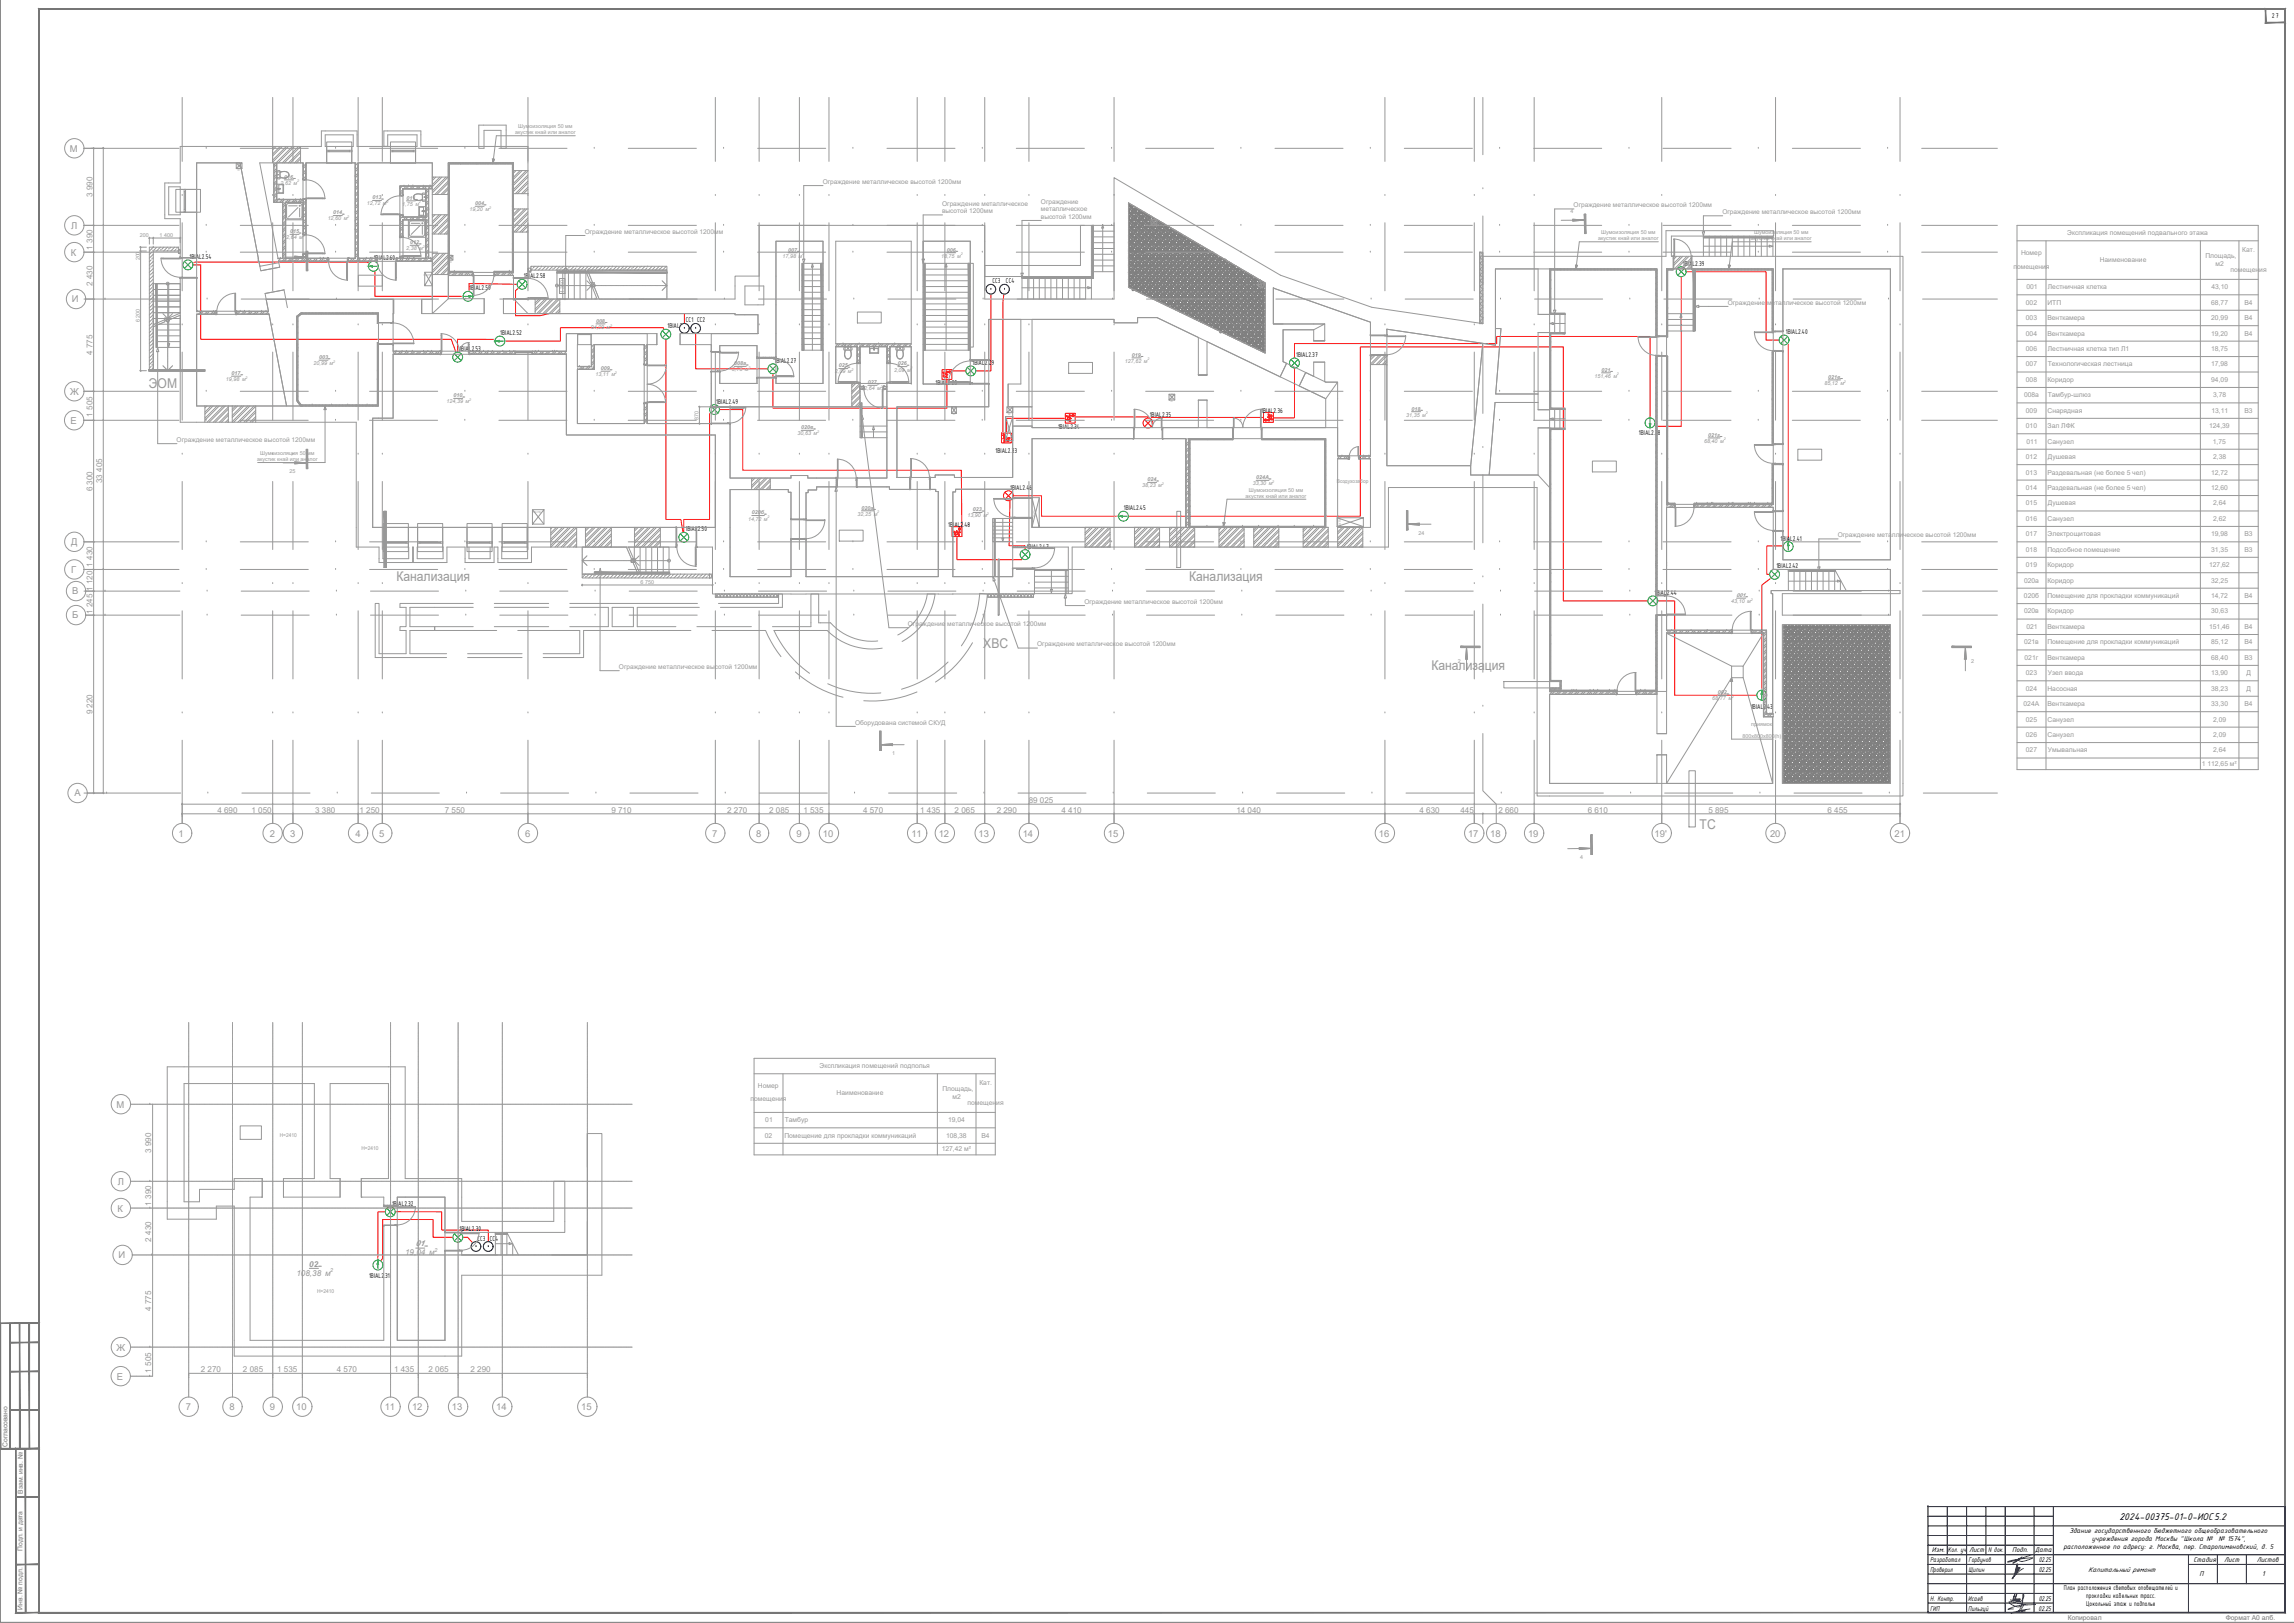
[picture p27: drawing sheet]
<svg xmlns="http://www.w3.org/2000/svg" width="1189mm" height="841mm" viewBox="0 0 1189 841" stroke-linecap="round" stroke-linejoin="round" font-family="sans-serif">
<defs><g id="words">
<g font-size="7" fill="#989898">
<text x="77" y="201">ЭОМ</text>
<text x="205" y="301">Канализация</text>
<text x="616" y="301">Канализация</text>
<text x="510" y="336">ХВС</text>
<text x="742" y="347">Канализация</text>
<text x="881" y="430">ТС</text>
</g>
<text font-size="5.4" x="1098" y="787">2024-00375-01-0-ИОС5.2</text>
<g font-size="4.9" fill="#989898">
<text x="36" y="79">М</text>
<text x="37" y="119">Л</text>
<text x="37" y="132">К</text>
<text x="37" y="157">И</text>
<text x="36" y="204">Ж</text>
<text x="36" y="220">Е</text>
<text x="37" y="283">Д</text>
<text x="37" y="297">Г</text>
<text x="37" y="308">В</text>
<text x="37" y="320">Б</text>
<text x="39" y="413">А</text>
<text x="93" y="433">1</text>
<text x="140" y="433">2</text>
<text x="150" y="433">3</text>
<text x="184" y="433">4</text>
<text x="197" y="433">5</text>
<text x="272" y="433">6</text>
<text x="369" y="433">7</text>
<text x="392" y="433">8</text>
<text x="413" y="433">9</text>
<text x="426" y="433">10</text>
<text x="472" y="433">11</text>
<text x="486" y="433">12</text>
<text x="507" y="433">13</text>
<text x="530" y="433">14</text>
<text x="574" y="433">15</text>
<text x="715" y="433">16</text>
<text x="761" y="433">17</text>
<text x="772" y="433">18</text>
<text x="792" y="433">19</text>
<text x="858" y="433">19'</text>
<text x="917" y="433">20</text>
<text x="982" y="433">21</text>
<text x="60" y="574">М</text>
<text x="61" y="614">Л</text>
<text x="61" y="628">К</text>
<text x="61" y="652">И</text>
<text x="60" y="700">Ж</text>
<text x="61" y="715">Е</text>
<text x="96" y="731">7</text>
<text x="119" y="731">8</text>
<text x="140" y="731">9</text>
<text x="153" y="731">10</text>
<text x="199" y="731">11</text>
<text x="214" y="731">12</text>
<text x="234" y="731">13</text>
<text x="257" y="731">14</text>
<text x="301" y="731">15</text>
</g>
<g font-size="4.2" fill="#989898">
<text x="48" y="102" transform="rotate(-90 48 102)">3 990</text>
<text x="48" y="129" transform="rotate(-90 48 129)">1 390</text>
<text x="48" y="148" transform="rotate(-90 48 148)">2 430</text>
<text x="48" y="184" transform="rotate(-90 48 184)">4 775</text>
<text x="48" y="216" transform="rotate(-90 48 216)">1 505</text>
<text x="53" y="250" transform="rotate(-90 53 250)">33 405</text>
<text x="48" y="255" transform="rotate(-90 48 255)">6 300</text>
<text x="48" y="294" transform="rotate(-90 48 294)">1 430</text>
<text x="48" y="306" transform="rotate(-90 48 306)">1 120</text>
<text x="48" y="318" transform="rotate(-90 48 318)">1 245</text>
<text x="48" y="370" transform="rotate(-90 48 370)">9 220</text>
<text x="533" y="416">89 025</text>
<text x="113" y="421">4 690</text>
<text x="130" y="421">1 050</text>
<text x="163" y="421">3 380</text>
<text x="186" y="421">1 250</text>
<text x="231" y="421">7 550</text>
<text x="317" y="421">9 710</text>
<text x="377" y="421">2 270</text>
<text x="399" y="421">2 085</text>
<text x="416" y="421">1 535</text>
<text x="447" y="421">4 570</text>
<text x="477" y="421">1 435</text>
<text x="495" y="421">2 065</text>
<text x="517" y="421">2 290</text>
<text x="550" y="421">4 410</text>
<text x="641" y="421">14 040</text>
<text x="736" y="421">4 630</text>
<text x="757" y="421">445</text>
<text x="777" y="421">2 660</text>
<text x="823" y="421">6 610</text>
<text x="885" y="421">5 895</text>
<text x="947" y="421">6 455</text>
<text x="78" y="597" transform="rotate(-90 78 597)">3 990</text>
<text x="78" y="625" transform="rotate(-90 78 625)">1 390</text>
<text x="78" y="643" transform="rotate(-90 78 643)">2 430</text>
<text x="215" y="646">01</text>
<text x="210" y="651">19,04 м</text>
<text x="160" y="656">02</text>
<text x="154" y="661">108,38 м</text>
<text x="78" y="679" transform="rotate(-90 78 679)">4 775</text>
<text x="78" y="711" transform="rotate(-90 78 711)">1 505</text>
<text x="104" y="711">2 270</text>
<text x="126" y="711">2 085</text>
<text x="144" y="711">1 535</text>
<text x="175" y="711">4 570</text>
<text x="204" y="711">1 435</text>
<text x="222" y="711">2 065</text>
<text x="244" y="711">2 290</text>
</g>
<g font-size="3.9">
<text x="1177" y="9">27</text>
<text x="98" y="134">1BIAL2.54</text>
<text x="194" y="135">1BIAL2.60</text>
<text x="872" y="138">1BIAL2.39</text>
<text x="271" y="144">1BIAL2.58</text>
<text x="514" y="147">CC3</text>
<text x="521" y="147">CC4</text>
<text x="243" y="150">1BIAL2.59</text>
<text x="355" y="167">CC1 CC2</text>
<text x="259" y="174">1BIAL2.52</text>
<text x="346" y="170">1BIAL2.51</text>
<text x="925" y="173">1BIAL2.40</text>
<text x="238" y="182">1BIAL2.53</text>
<text x="672" y="185">1BIAL2.37</text>
<text x="401" y="188">1BIAL2.27</text>
<text x="504" y="189">1BIAL2.29</text>
<text x="485" y="200">1BIAL2.28</text>
<text x="371" y="209">1BIAL2.49</text>
<text x="654" y="214">1BIAL2.36</text>
<text x="596" y="216">1BIAL2.35</text>
<text x="548" y="223">1BIAL2.34</text>
<text x="849" y="226">1BIAL2.38</text>
<text x="516" y="235">1BIAL2.33</text>
<text x="524" y="254">1BIAL2.46</text>
<text x="582" y="264">1BIAL2.45</text>
<text x="355" y="275">1BIAL2.50</text>
<text x="491" y="273">1BIAL2.48</text>
<text x="923" y="280">1BIAL2.41</text>
<text x="532" y="284">1BIAL2.47</text>
<text x="921" y="294">1BIAL2.42</text>
<text x="857" y="308">1BIAL2.44</text>
<text x="907" y="368">1BIAL2.43</text>
<text x="203" y="625">1BIAL2.32</text>
<text x="238" y="638">1BIAL2.30</text>
<text x="247" y="643">CC3</text>
<text x="254" y="643">CC4</text>
<text x="191" y="663">1BIAL2.31</text>
<text x="1072" y="794">Здание государственного бюджетного общеобразовательного</text>
<text x="1069" y="803">расположенное по адресу: г. Москва, пер. Старопименовский, д. 5</text>
<text x="1084" y="799">учреждения города Москвы &quot;Школа №</text>
<text x="1150" y="799">№ 1574&quot;,</text>
<text x="1000" y="810">Разработал</text>
<text x="1001" y="804">Изм.</text>
<text x="1010" y="804">Кол. уч.</text>
<text x="1020" y="810">Горбунов</text>
<text x="1020" y="804">Лист</text>
<text x="1030" y="804">N док.</text>
<text x="1043" y="804">Подп.</text>
<text x="1055" y="804">Дата</text>
<text x="1057" y="810">02.25</text>
<text x="1137" y="809">Стадия</text>
<text x="1153" y="809">Лист</text>
<text x="1170" y="809">Листов</text>
<text x="1000" y="815">Проверил</text>
<text x="1020" y="815">Щипин</text>
<text x="1057" y="815">02.25</text>
<text x="1082" y="814">Капитальный ремонт</text>
<text x="1140" y="817">П</text>
<text x="1172" y="817">1</text>
<text x="1070" y="824">План расположения световых оповещателей и</text>
<text x="1000" y="830">Н. Контр.</text>
<text x="1020" y="830">Исаев</text>
<text x="1057" y="830">02.25</text>
<text x="1081" y="828">прокладки кабельных трасс.</text>
<text x="1081" y="832">Цокольный этаж и подполье</text>
<text x="1000" y="835">ГИП</text>
<text x="1020" y="835">Пильгуй</text>
<text x="1057" y="835">02.25</text>
</g>
<g font-size="3.5" fill="#989898">
<text x="1071" y="122">Экспликация помещений подвального этажа</text>
<text x="1162" y="130">Кат.</text>
<text x="1047" y="132">Номер</text>
<text x="1088" y="136">Наименование</text>
<text x="1143" y="134">Площадь,</text>
<text x="1148" y="138">м2</text>
<text x="1043" y="139">помещения</text>
<text x="1156" y="141">помещения</text>
<text x="1050" y="150">001</text>
<text x="1061" y="150">Лестничная клетка</text>
<text x="1146" y="150">43,10</text>
<text x="1050" y="158">002</text>
<text x="1061" y="158">ИТП</text>
<text x="1146" y="158">68,77</text>
<text x="1163" y="158">В4</text>
<text x="1050" y="166">003</text>
<text x="1061" y="166">Венткамера</text>
<text x="1146" y="166">20,99</text>
<text x="1163" y="166">В4</text>
<text x="1050" y="174">004</text>
<text x="1061" y="174">Венткамера</text>
<text x="1146" y="174">19,20</text>
<text x="1163" y="174">В4</text>
<text x="1050" y="182">006</text>
<text x="1061" y="182">Лестничная клетка тип Л1</text>
<text x="1146" y="182">18,75</text>
<text x="1050" y="190">007</text>
<text x="1061" y="190">Технологическая лестница</text>
<text x="1146" y="190">17,98</text>
<text x="1050" y="198">008</text>
<text x="1061" y="198">Коридор</text>
<text x="1146" y="198">94,09</text>
<text x="1049" y="206">008а</text>
<text x="1061" y="206">Тамбур-шлюз</text>
<text x="1147" y="206">3,78</text>
<text x="1050" y="214">009</text>
<text x="1061" y="214">Снарядная</text>
<text x="1146" y="214">13,11</text>
<text x="1163" y="214">В3</text>
<text x="1050" y="222">010</text>
<text x="1061" y="222">Зал ЛФК</text>
<text x="1145" y="222">124,39</text>
<text x="1050" y="230">011</text>
<text x="1061" y="230">Санузел</text>
<text x="1147" y="230">1,75</text>
<text x="1050" y="238">012</text>
<text x="1061" y="238">Душевая</text>
<text x="1147" y="238">2,38</text>
<text x="1050" y="246">013</text>
<text x="1061" y="246">Раздевальная (не более 5 чел)</text>
<text x="1146" y="246">12,72</text>
<text x="1050" y="254">014</text>
<text x="1061" y="254">Раздевальная (не более 5 чел)</text>
<text x="1146" y="254">12,60</text>
<text x="1050" y="262">015</text>
<text x="1061" y="262">Душевая</text>
<text x="1147" y="262">2,64</text>
<text x="1050" y="270">016</text>
<text x="1061" y="270">Санузел</text>
<text x="1147" y="270">2,62</text>
<text x="1050" y="278">017</text>
<text x="1061" y="278">Электрощитовая</text>
<text x="1146" y="278">19,98</text>
<text x="1163" y="278">В3</text>
<text x="1050" y="286">018</text>
<text x="1061" y="286">Подсобное помещение</text>
<text x="1146" y="286">31,35</text>
<text x="1163" y="286">В3</text>
<text x="1050" y="294">019</text>
<text x="1061" y="294">Коридор</text>
<text x="1145" y="294">127,62</text>
<text x="1049" y="302">020а</text>
<text x="1061" y="302">Коридор</text>
<text x="1146" y="302">32,25</text>
<text x="1049" y="310">020б</text>
<text x="1061" y="310">Помещение для прокладки коммуникаций</text>
<text x="1146" y="310">14,72</text>
<text x="1163" y="310">В4</text>
<text x="1049" y="318">020в</text>
<text x="1061" y="318">Коридор</text>
<text x="1146" y="318">30,63</text>
<text x="1050" y="326">021</text>
<text x="1061" y="326">Венткамера</text>
<text x="1145" y="326">151,46</text>
<text x="1163" y="326">В4</text>
<text x="1049" y="334">021в</text>
<text x="1061" y="334">Помещение для прокладки коммуникаций</text>
<text x="1146" y="334">85,12</text>
<text x="1163" y="334">В4</text>
<text x="1049" y="342">021г</text>
<text x="1061" y="342">Венткамера</text>
<text x="1146" y="342">68,40</text>
<text x="1163" y="342">В3</text>
<text x="1050" y="350">023</text>
<text x="1061" y="350">Узел ввода</text>
<text x="1146" y="350">13,90</text>
<text x="1164" y="350">Д</text>
<text x="1050" y="358">024</text>
<text x="1061" y="358">Насосная</text>
<text x="1146" y="358">38,23</text>
<text x="1164" y="358">Д</text>
<text x="1049" y="366">024А</text>
<text x="1061" y="366">Венткамера</text>
<text x="1146" y="366">33,30</text>
<text x="1163" y="366">В4</text>
<text x="1050" y="374">025</text>
<text x="1061" y="374">Санузел</text>
<text x="1147" y="374">2,09</text>
<text x="1050" y="382">026</text>
<text x="1061" y="382">Санузел</text>
<text x="1147" y="382">2,09</text>
<text x="1050" y="390">027</text>
<text x="1061" y="390">Умывальная</text>
<text x="1147" y="390">2,64</text>
<text x="1141" y="397">1 112,65 м²</text>
<text x="425" y="554">Экспликация помещений подполья</text>
<text x="393" y="564">Номер</text>
<text x="508" y="562">Кат.</text>
<text x="434" y="568">Наименование</text>
<text x="488" y="566">Площадь,</text>
<text x="494" y="569">м2</text>
<text x="389" y="571">помещения</text>
<text x="501" y="573">помещения</text>
<text x="397" y="582">01</text>
<text x="407" y="582">Тамбур</text>
<text x="491" y="582">19,04</text>
<text x="396" y="590">02</text>
<text x="406" y="590">Помещение для прокладки коммуникаций</text>
<text x="490" y="590">108,38</text>
<text x="509" y="590">В4</text>
<text x="488" y="597">127,42 м²</text>
</g>
<g font-size="3.5" fill="#767676">
<text x="4" y="750" transform="rotate(-90 4 750)">Согласовано</text>
<text x="12" y="774" transform="rotate(-90 12 774)">Взам. инв. №</text>
<text x="12" y="804" transform="rotate(-90 12 804)">Подп. и дата</text>
<text x="12" y="834" transform="rotate(-90 12 834)">Инв. № подл.</text>
<text x="1072" y="839">Копировал</text>
<text x="1154" y="839">Формат А0 алб.</text>
</g>
<g font-size="3.4" fill="#989898">
<text x="426" y="95">Ограждение металлическое высотой 1200мм</text>
<text x="488" y="107">Ограждение металлическое</text>
<text x="539" y="106">Ограждение</text>
<text x="816" y="107">Ограждение металлическое высотой 1200мм</text>
<text x="488" y="111">высотой 1200мм</text>
<text x="539" y="110">металлическое</text>
<text x="539" y="113">высотой 1200мм</text>
<text x="893" y="111">Ограждение металлическое высотой 1200мм</text>
<text x="303" y="121">Ограждение металлическое высотой 1200мм</text>
<text x="895" y="158">Ограждение металлическое высотой 1200мм</text>
<text x="92" y="229">Ограждение металлическое высотой 1200мм</text>
<text x="952" y="278">Ограждение металлическое высотой 1200мм</text>
<text x="562" y="313">Ограждение металлическое высотой 1200мм</text>
<text x="471" y="324">Ограждение металлическое высотой 1200мм</text>
<text x="538" y="335">Ограждение металлическое высотой 1200мм</text>
<text x="321" y="347">Ограждение металлическое высотой 1200мм</text>
<text x="443" y="376">Оборудована системой СКУД</text>
</g>
<g font-size="2.8" fill="#989898">
<text x="267" y="70">акустик кнай или аналог</text>
<text x="269" y="67">Шумоизоляция 50 мм</text>
<text x="145" y="96">2,62 м</text>
<text x="147" y="93">016</text>
<text x="190" y="106">12,72 м</text>
<text x="193" y="103">013</text>
<text x="209" y="107">1,75 м</text>
<text x="211" y="103">011</text>
<text x="246" y="106">004</text>
<text x="173" y="111">014</text>
<text x="243" y="109">19,20 м</text>
<text x="814" y="110">4</text>
<text x="170" y="114">12,60 м</text>
<text x="73" y="123">200</text>
<text x="83" y="123">1 400</text>
<text x="148" y="124">2,64 м</text>
<text x="150" y="121">015</text>
<text x="828" y="125">акустик кнай или аналог</text>
<text x="830" y="121">Шумоизоляция 50 мм</text>
<text x="907" y="125">акустик кнай или аналог</text>
<text x="909" y="121">Шумоизоляция 50 мм</text>
<text x="211" y="130">2,38 м</text>
<text x="213" y="127">012</text>
<text x="408" y="130">007</text>
<text x="491" y="130">006</text>
<text x="72" y="135" transform="rotate(-90 72 135)">200</text>
<text x="406" y="134">17,98 м</text>
<text x="488" y="134">18,75 м</text>
<text x="292" y="152" transform="rotate(-90 292 152)">1 350</text>
<text x="72" y="167" transform="rotate(-90 72 167)">6 200</text>
<text x="309" y="167">008</text>
<text x="306" y="170">94,09 м</text>
<text x="587" y="185">019</text>
<text x="163" y="189">20,99 м</text>
<text x="165" y="186">003</text>
<text x="311" y="192">009</text>
<text x="381" y="189">008а</text>
<text x="435" y="190">025</text>
<text x="465" y="189">026</text>
<text x="583" y="188">127,62 м</text>
<text x="117" y="197">19,98 м</text>
<text x="120" y="194">017</text>
<text x="309" y="195">13,11 м</text>
<text x="379" y="192">3,78 м</text>
<text x="433" y="194">2,09 м</text>
<text x="463" y="193">2,09 м</text>
<text x="826" y="196">151,46 м</text>
<text x="830" y="193">021</text>
<text x="947" y="196">021в</text>
<text x="448" y="202">2,64 м</text>
<text x="450" y="199">027</text>
<text x="945" y="199">85,12 м</text>
<text x="231" y="209">124,39 м</text>
<text x="235" y="206">010</text>
<text x="729" y="216">31,35 м</text>
<text x="732" y="213">018</text>
<text x="362" y="218" transform="rotate(-90 362 218)">870</text>
<text x="413" y="226">30,63 м</text>
<text x="415" y="222">020в</text>
<text x="885" y="226">021г</text>
<text x="883" y="229">68,40 м</text>
<text x="133" y="239">акустик кнай или аналог</text>
<text x="135" y="236">Шумоизоляция 50</text>
<text x="159" y="236">мм</text>
<text x="150" y="245">25</text>
<text x="595" y="249">024</text>
<text x="649" y="251">33,30 м</text>
<text x="651" y="248">024А</text>
<text x="693" y="251">Воздухозабор</text>
<text x="592" y="253">38,23 м</text>
<text x="646" y="258">акустик кнай или аналог</text>
<text x="647" y="255">Шумоизоляция 50 мм</text>
<text x="388" y="270">14,72 м</text>
<text x="390" y="267">020б</text>
<text x="444" y="267">32,25 м</text>
<text x="446" y="264">020а</text>
<text x="501" y="268">13,90 м</text>
<text x="504" y="265">023</text>
<text x="735" y="277">24</text>
<text x="332" y="303">6 750</text>
<text x="900" y="309">001</text>
<text x="897" y="312">43,10 м</text>
<text x="755" y="344">2</text>
<text x="1022" y="344">2</text>
<text x="890" y="360">002</text>
<text x="887" y="363">68,77 м</text>
<text x="908" y="376">приямок</text>
<text x="903" y="382">800х800х800(h)</text>
<text x="462" y="391">1</text>
<text x="819" y="445">4</text>
<text x="145" y="589">H=2410</text>
<text x="187" y="596">H=2410</text>
<text x="225" y="649">2</text>
<text x="171" y="659">2</text>
<text x="164" y="670">H=2410</text>
</g>
<g font-size="1.8" fill="#989898">
<text x="154" y="95">2</text>
<text x="200" y="105">2</text>
<text x="217" y="105">2</text>
<text x="180" y="113">2</text>
<text x="253" y="108">2</text>
<text x="157" y="123">2</text>
<text x="219" y="128">2</text>
<text x="416" y="132">2</text>
<text x="498" y="132">2</text>
<text x="316" y="169">2</text>
<text x="173" y="188">2</text>
<text x="388" y="191">2</text>
<text x="472" y="191">2</text>
<text x="595" y="187">2</text>
<text x="127" y="196">2</text>
<text x="319" y="194">2</text>
<text x="441" y="192">2</text>
<text x="838" y="195">2</text>
<text x="456" y="201">2</text>
<text x="956" y="198">2</text>
<text x="243" y="208">2</text>
<text x="739" y="215">2</text>
<text x="423" y="224">2</text>
<text x="893" y="228">2</text>
<text x="602" y="251">2</text>
<text x="659" y="250">2</text>
<text x="398" y="269">2</text>
<text x="455" y="266">2</text>
<text x="511" y="267">2</text>
<text x="907" y="311">2</text>
<text x="898" y="362">2</text>
</g>
<g font-size="1.4" fill="#989898">
<text x="124" y="88" transform="rotate(-90 124 88)">ПотПр</text>
<text x="598" y="118" transform="rotate(-90 598 118)">ПотПр</text>
<text x="234" y="136" transform="rotate(-90 234 136)">ПотПр</text>
<text x="220" y="143">ПотПр</text>
<text x="653" y="150" transform="rotate(-59 653 150)">ПотПр</text>
<text x="608" y="208" transform="rotate(-90 608 208)">ПотПр</text>
<text x="495" y="215" transform="rotate(-90 495 215)">ПотПр</text>
<text x="524" y="215" transform="rotate(-90 524 215)">ПотПр</text>
<text x="523" y="225" transform="rotate(-90 523 225)">ПотПр</text>
<text x="276" y="266">ПотПр</text>
<text x="537" y="268" transform="rotate(-90 537 268)">ПотПр</text>
<text x="695" y="273" transform="rotate(-90 695 273)">ПотПр</text>
</g>
</g></defs>
<path d="M514 150v42h-21l-2 2v18h-90v-21h-40v-21M521 150l-1 6v68l2 3v-10l73-1v3l2-3 74 1v-39h105v-4h79v45l2 2h14v-80h44v35h10l2 2v105h-11v15h4l-7 5v57h-45v-49h-58v-131h-105v87h-165v-10h-17v2v24h8v4l-2 2v1h-33v-15l2-2v-29h-113v-32h-15l-2 1v56h-14v9l-1-9h-8v-96l-1-3h-54v7h-31l-2-1h-20v9l-3-9h-130v-39h-7l4-1h89l4 2v2v14h49v-7h28l-4 4v13h13l5-2h70v8M247 646l-5-5h-18v-9h-26v20l-2 4v-28h33v9h24v9" fill="none" stroke="#f00" stroke-width=".52"/>
<g fill="#fff" stroke="#fff" stroke-width=".52">
<path d="M593 220l4-2v2zM593 220l4 1v-1zM593 220l4 1h-4zM593 221l3 1 1-1zM593 221l3 1z"/>
<path d="M593 217h3zM593 217h4h-1zM593 217h4l-4 1zM593 218h4v-1zM593 218h4l-4 2z"/>
<path d="M520 258l5-2v2zM520 258l4 1 1-1zM520 258l4 1h-3zM521 259h2h1zM521 259h2z"/>
<path d="M521 255l2-1zM521 255h3l-1-1zM521 255h3l-4 1zM520 256h5l-1-1zM520 256h5l-5 2z"/>
<path d="M493 192l-5 5h5zM488 192h5l-5 5z"/>
<path d="M488 192v5l5-5zM488 197l5-5v5z"/>
<path d="M557 214l-5 5h5zM552 214h5l-5 5z"/>
<path d="M552 214v5l5-5zM552 219l5-5v5z"/>
<path d="M493 273v5h5zM493 273h5v5z"/>
<path d="M493 273l5 5v-5zM493 273l5 5h-5z"/>
<path d="M519 224l5 5v-5zM519 224l5 5h-5z"/>
<path d="M519 224v5h5zM519 224h5v5z"/>
<path d="M655 214v5l5-5zM655 219l5-5v5z"/>
<path d="M660 214l-5 5h5zM655 214h5l-5 5z"/>
</g>
<path d="M488 192v5M493 192v5M552 214v5M557 214v5M594 217h2M655 214v5M660 214v5M519 229h5M519 224h5M522 254h1M493 273h5M493 278h5" fill="none" stroke="#fff" stroke-width=".52"/>
<g fill="none" stroke="#f00" stroke-width=".52">
<path d="M488 192h5v5h-5zM488 193h2v1l1-2v1l-1 1h1l-1 1h-1h1zM491 194h.1M491 193l1-1 1 1h-1zM552 214h5v5h-5zM552 215h2v1l1-1v1l-1 1h1l-1 1h-1v-1l1 1-1-2zM555 217h.1M555 215h1h1l-1 1zM593 217l4 4M597 217l-4 4M655 214h5v5h-5zM655 218l1-1h1l-1 1z"/>
<path d="M657 216l1-1h1v1l-1-1 2 3h-1v-1l-2 1v-1l1-1zM657 216h.1M519 224h5v5h-5zM520 225h1l-1 2zM520 227h1v1l1-1v-1v1l1 1v1h-1l1-1-3 1v-1h1zM522 227h.1M521 255l3 4M524 255l-3 4M493 273h5v5h-5zM496 275v1h1h1l-2 1h1v1l-2-2v1v-1h1zM496 275h.1M497 274v-1l1 1-1 1z"/>
<circle cx="491" cy="196" r=".4"/>
<circle cx="555" cy="218" r=".4"/>
<circle cx="595" cy="219" r="2.6"/>
<circle cx="657" cy="215" r=".4"/>
<circle cx="523" cy="227" r=".4"/>
<circle cx="523" cy="257" r="2.6"/>
<circle cx="494" cy="276" r=".4"/>
</g>
<g fill="#fff" stroke="#fff" stroke-width=".52">
<path d="M95 138l5-2v2zM95 138l4 1 1-1zM95 138l4 1h-3zM96 139l2 1 1-1zM96 139l2 1z"/>
<path d="M96 135h2zM96 135h3h-1zM96 135h3l-4 1zM95 136h5l-1-1zM95 136h5l-5 2z"/>
<path d="M352 279l5-1v1zM352 279l4 1 1-1zM352 279l4 1h-3zM353 280l2 1 1-1zM353 280l2 1z"/>
<path d="M353 277l2-1zM353 277h3l-1-1zM353 277h3l-4 1zM352 278h5l-1-1zM352 278h5l-5 1z"/>
<path d="M268 148l5-1v1zM268 148l4 1 1-1zM268 148l4 1h-3zM269 149l2 1 1-1zM269 149l2 1z"/>
<path d="M269 146l2-1zM269 146h3l-1-1zM269 146h3h-4zM268 146l5 1-1-1zM268 146l5 1-5 1z"/>
<path d="M398 192l5-2v2zM398 192l4 1 1-1zM398 192l4 1h-3zM399 193l2 1 1-1zM399 193l2 1z"/>
<path d="M399 189h2zM399 189h3h-1zM399 189h3l-4 1zM398 190h5l-1-1zM398 190h5l-5 2z"/>
<path d="M501 193l5-2v2zM501 193l4 1 1-1zM501 193l4 1h-4zM501 194l3 1 1-1zM501 194l3 1z"/>
<path d="M501 190h3zM501 190h4h-1zM501 190h4l-4 1zM501 191h5l-1-1zM501 191h5l-5 2z"/>
<path d="M529 288l5-1v1zM529 288l4 1 1-1zM529 288l4 1h-4zM529 289l3 1 1-1zM529 289l3 1z"/>
<path d="M529 286l3-1zM529 286h4l-1-1zM529 286h4l-4 1zM529 287h5l-1-1zM529 287h5l-5 1z"/>
<path d="M869 142l5-2v2zM869 142l4 1 1-1zM869 142l4 1h-4zM869 143h3h1zM869 143h3z"/>
<path d="M869 139l3-1zM869 139h4l-1-1zM869 139h4l-4 1zM869 140h5l-1-1zM869 140h5l-5 2z"/>
<path d="M917 299l5-2v1zM917 299h5v-1zM917 299h5h-4zM918 299l3 1 1-1zM918 299l3 1z"/>
<path d="M918 296l3-1zM918 296h4l-1-1zM918 296h4l-5 1zM917 297h5v-1zM917 297h5l-5 2z"/>
<path d="M668 189l5-2v2zM668 189l5 1v-1zM668 189l5 1h-4zM669 190l3 1 1-1zM669 190l3 1z"/>
<path d="M669 186h3zM669 186h4h-1zM669 186h4l-5 1zM668 187h5v-1zM668 187h5l-5 2z"/>
<path d="M582 270l3-1zM581 270h1l3-1zM581 270l4-3v2zM580 269l1 1 4-3zM580 269l5-3v1zM580 267v2l5-3zM580 267l4-2 1 1zM580 266v1l4-2zM580 266l2-1h2zM581 265l-1 1 2-1z"/>
<path d="M911 360l1 3zM911 359v1l1 3zM911 359l2 4h-1zM911 359l2 4-1-5zM912 358l2 5h-1zM912 358l2 5-1-5zM913 358l2 4-1 1zM913 358l2 4-1-4zM914 358l2 2-1 2zM914 358l2 2z"/>
<path d="M854 312l5-1v1zM854 312l4 1 1-1zM854 312l4 1h-3zM855 313l2 1 1-1zM855 313l2 1z"/>
<path d="M855 310l2-1zM855 310h3l-1-1zM855 310h3l-4 1zM854 311h5l-1-1zM854 311h5l-5 1z"/>
<path d="M235 186l5-2v2zM235 186l4 1 1-1zM235 186l4 1h-4zM235 187l3 1 1-1zM235 187l3 1z"/>
<path d="M235 183h3zM235 183h4h-1zM235 183h4l-4 1zM235 184h5l-1-1zM235 184h5l-5 2z"/>
<path d="M243 156l2-1zM242 156h1l2-1zM242 156l3-2v1zM241 155l1 1 3-2zM241 155l4-3v2zM240 154l1 1 4-3zM240 154l4-3 1 1zM240 153v1l4-3zM240 153l3-2h1zM241 152l-1 1 3-2z"/>
<path d="M343 174l4-2v2zM343 174l4 1v-1zM343 174l4 1h-4zM343 175l3 1 1-1zM343 175l3 1z"/>
<path d="M343 171h3zM343 171h4h-1zM343 171h4l-4 1zM343 172h4v-1zM343 172h4l-4 2z"/>
<path d="M922 177l5-2v2zM922 177l4 1 1-1zM922 177l4 1h-3zM923 178l2 1 1-1zM923 178l2 1z"/>
<path d="M923 174h2zM923 174h3h-1zM923 174h3l-4 1zM922 175h5l-1-1zM922 175h5l-5 2z"/>
<path d="M928 281l1 2zM928 281l1 3v-1zM927 281h1l1 3zM927 281l1 4 1-1zM925 281h2l1 4zM925 281l2 5 1-1zM925 281l2 5-2-4zM925 282l1 4h1zM925 282l1 4-2-3zM924 283l1 2 1 1z"/>
<path d="M856 217l2 2zM856 217l1 4 1-2zM855 217h1l1 4zM855 217l2 4zM854 217h1l2 4zM854 217l1 5 2-1zM853 218l1-1 1 5zM853 218l1 3 1 1zM853 218l1 3-1-2zM853 219l1 2z"/>
<path d="M194 141l2-2zM192 140l2 1 2-2zM192 140l4-2v1zM191 139l1 1 4-2zM191 139l5-2v1zM191 138v1l5-2zM191 138l4-2 1 1zM191 137v1l4-2zM191 137l3-2 1 1zM192 136l-1 1 3-2z"/>
<path d="M259 179l2-1zM258 179h1l2-1zM258 179l4-2-1 1zM257 178l1 1 4-2zM257 178l4-2 1 1zM257 177v1l4-2zM257 177l4-2v1zM257 176v1l4-2zM257 176l2-2 2 1zM258 175l-1 1 2-2z"/>
<path d="M368 213l5-2v2zM368 213l4 1 1-1zM368 213l4 1h-4zM368 214l3 1 1-1zM368 214l3 1z"/>
<path d="M368 210h3zM368 210h4h-1zM368 210h4l-4 1zM368 211h5l-1-1zM368 211h5l-5 2z"/>
<path d="M200 629l5-2v2zM200 629l4 1 1-1zM200 629l4 1h-3zM201 630h2h1zM201 630h2z"/>
<path d="M201 626h2zM201 626h3h-1zM201 626h3l-4 1zM200 627h5l-1-1zM200 627h5l-5 2z"/>
<path d="M235 642l5-2v2zM235 642l4 1 1-1zM235 642l4 1h-3zM236 643l2 1 1-1zM236 643l2 1z"/>
<path d="M236 639h2zM236 639h3h-1zM236 639h3l-4 1zM235 640h5l-1-1zM235 640h5l-5 2z"/>
<path d="M197 653l1 3zM197 653l1 4v-1zM196 653h1l1 4zM196 653l2 4zM194 653h2l2 4zM194 653l2 5 2-1zM194 653l2 5-2-4zM194 654l1 4h1zM194 654l1 4-2-2zM193 656l1 1 1 1z"/>
</g>
<g fill="none" stroke="#fff" stroke-width=".52">
<path d="M97 135h1M194 135l-2 1M870 138h2M243 151l-2 1M270 145h1M259 174l-1 1M344 171h2M924 174h1M236 183h2M400 189h1M502 190h2M670 186h2"/>
<path d="M369 210h2M853 219v2M354 276h1M582 265h-1M530 285h2M919 295h2M924 283l1 2M856 309h1M915 359l1 1M202 626h1M236 639h2M193 656l1 1"/>
</g>
<g fill="none" stroke="#00b82e" stroke-width=".52">
<path d="M96 135l3 4M99 135l-3 4M192 138h1zM193 138h2M869 139l4 4M873 139l-4 4M241 154h2M243 153l1 1h-1zM269 146l3 3M272 146l-3 3M257 177l2-1v1zM259 177h2"/>
<path d="M343 171l4 4M347 171l-4 4M923 174l3 4M926 174l-3 4M235 183l4 4M239 183l-4 4M399 189l3 4M402 189l-3 4M501 190l4 4M505 190l-4 4M669 186l4 4M673 186l-4 4"/>
<path d="M368 210l4 4M372 210l-4 4M855 220h1l-1 1zM855 217v3M353 277l3 3M356 277l-3 3M580 267h2v1zM582 267h2M529 286l4 3M533 286l-4 3M918 296l4 3M922 296l-4 3"/>
<path d="M927 281v2h-1zM927 283v2M855 310l3 3M858 310l-3 3M913 358v2zM913 360v2M201 626l3 4M204 626l-3 4M236 639l3 4M239 639l-3 4M196 654v1h-1zM196 655v2"/>
<circle cx="97" cy="137" r="2.6"/>
<circle cx="193" cy="138" r="2.6"/>
<circle cx="243" cy="154" r="2.6"/>
<circle cx="271" cy="147" r="2.6"/>
<circle cx="871" cy="141" r="2.6"/>
<circle cx="259" cy="177" r="2.6"/>
<circle cx="345" cy="173" r="2.6"/>
<circle cx="925" cy="176" r="2.6"/>
<circle cx="237" cy="185" r="2.6"/>
<circle cx="401" cy="191" r="2.6"/>
<circle cx="503" cy="192" r="2.6"/>
<circle cx="671" cy="188" r="2.6"/>
<circle cx="370" cy="212" r="2.6"/>
<circle cx="855" cy="219" r="2.6"/>
<circle cx="354" cy="278" r="2.6"/>
<circle cx="582" cy="267" r="2.6"/>
<circle cx="531" cy="287" r="2.6"/>
<circle cx="920" cy="298" r="2.6"/>
<circle cx="927" cy="283" r="2.6"/>
<circle cx="857" cy="311" r="2.6"/>
<circle cx="913" cy="360" r="2.6"/>
<circle cx="202" cy="628" r="2.6"/>
<circle cx="196" cy="656" r="2.6"/>
<circle cx="237" cy="641" r="2.6"/>
</g>
<g fill="#00b82e" stroke="#00b82e" stroke-width=".52">
<path d="M580 267h2zM580 267l2 1v-1z"/>
<path d="M913 358v2zM913 358v2z"/>
<path d="M243 153l1 1zM243 154h1z"/>
<path d="M927 281l-1 2zM927 281v2z"/>
<path d="M855 220v1zM855 220v1z"/>
<path d="M192 138h1zM192 138h1z"/>
<path d="M257 177l2-1zM257 177h2z"/>
<path d="M196 654v1h-1zM196 654v1z"/>
</g>
<path d="M513 147h1M520 147h1M354 168h1M360 168h1M246 644h1M252 644h2" fill="none" stroke="#fff" stroke-width=".52"/>
<g fill="#fff" stroke="#fff" stroke-width=".52">
<path d="M355 173l2-1zM354 172l1 1 2-1zM354 172l3-1v1zM353 172h1l3-1zM353 172l4-2v1zM352 171l1 1 4-2zM352 171l5-2v1zM352 170v1l5-2zM352 170l5-1zM352 169v1l5-1zM352 169l4-1 1 1zM353 168l-1 1 4-1zM353 168h3zM353 168h2z"/>
<path d="M361 173l1-1zM360 172l1 1 1-1zM360 172l3-1-1 1zM359 172h1l3-1zM359 172l4-2v1zM358 171l1 1 4-2zM358 171l5-2v1zM358 170v1l5-2zM358 170l4-1h1zM358 169v1l4-1zM358 169l4-1v1zM359 168l-1 1 4-1zM359 168h3zM359 168h2z"/>
<path d="M514 152h1zM513 152h1h1zM513 152l3-1-1 1zM512 152h1l3-1zM512 152l4-2v1zM511 151l1 1 4-2zM511 151l5-2v1zM511 150v1l5-2zM511 150l4-2 1 1zM511 149v1l4-2zM511 149l4-1zM512 148l-1 1 4-1zM512 148h3zM512 148l2-1z"/>
<path d="M521 152h1zM520 152h1h1zM520 152l3-1-1 1zM519 152h1l3-1zM519 152l4-2v1zM518 151l1 1 4-2zM518 151l5-2v1zM518 150v1l5-2zM518 150l4-2 1 1zM518 149v1l4-2zM518 149l4-1zM519 148l-1 1 4-1zM519 148h3zM519 148l2-1z"/>
<path d="M247 648h2zM246 648h1h2zM246 648l3-1v1zM245 648h1l3-1zM245 648l4-2v1zM244 647l1 1 4-2zM244 647l5-2v1zM244 646v1l5-2zM244 646l5-2v1zM244 645v1l5-2zM244 645l4-1h1zM245 644l-1 1 4-1zM245 644h3zM245 644h2z"/>
<path d="M253 648h2zM252 648h1h2zM252 648l3-1v1zM251 648h1l3-1zM251 648l5-2-1 1zM251 647v1l5-2zM251 647l4-2 1 1zM251 646v1l4-2zM251 646l4-2v1zM251 645v1l4-2zM251 645l3-1h1zM251 644v1l3-1zM251 644h3zM251 644h3z"/>
</g>
<g fill="none" stroke="#000" stroke-width=".52">
<path d="M514 150h.1M521 150h.1M355 170h.1M361 170h.1M247 646h.1M253 646h.1"/>
<circle cx="513" cy="150" r="2.5"/>
<circle cx="521" cy="150" r="2.5"/>
<circle cx="355" cy="170" r="2.5"/>
<circle cx="361" cy="170" r="2.5"/>
<circle cx="247" cy="646" r="2.5"/>
<circle cx="253" cy="646" r="2.5"/>
</g>
<g fill="none" stroke="#989898" stroke-width=".52">
<path d="M94 50v34M141 50v34M152 50v34M186 50v34M198 50v34M274 50v101M371 50v34M393 50v34M414 50v34M430 50v34M475 50v34M490 50v34"/>
<path d="M510 50v34M533 50v34M577 50v34M718 50v34M764 50v34M768 50v30M795 50v34M861 50v34M920 50v34M985 50v34M44 77h10M48 77h1"/>
<path d="M49 76v335M53 77h1M54 77h39M54 77h.1M54 77v334M54 76v1M107 77h.1M125 77h35M141 76v8h15M142 76l-1 1M143 76l-2 2M145 76l-4 4"/>
<path d="M146 76l-5 5M148 76l-7 7M149 76l-8 8M152 76l-10 9M153 76l-9 8M155 76l-9 8M156 76v8M156 76l-9 8M156 79l-5 5M156 78l-7 6M169 70h14v6h-14zM169 76v3"/>
<path d="M169 76v-2h13v2M169 79v6h13v-6M169 76v2h2v1h-2M169 79v-1v1M171 78h10M171 79h10M174 77h.1M182 76v3M182 76v2h-1v1h1M182 79v-1v1M192 77h35M202 76v3"/>
<path d="M202 76v-2h13v2M202 79v6h13v-6M202 76v2h2v1h-2M202 79v-1v1M204 78h10M204 79h10M215 76v3M215 76v2h-1v1h1M215 79v-1v1M241 77h.1M248 65h14v12h-2v-9h-9v9h-3zM259 77h35"/>
<path d="M274 76h-56v-8h-19v8h2v-6h15v6h-31v-8h-18v8h-74v19h-8v18h8v20h9M298 70h-41l-1 13M308 77h.1M326 77h35M375 77h.1M393 77h35M442 77h.1M460 77h35M509 77h.1M527 77h35M576 77h.1M594 77h35"/>
<path d="M643 77h.1M661 77h35M710 77h.1M728 77h35M777 77h.1M795 77h35M844 77h.1M862 77h35M911 77h.1M929 77h35M978 77h.1M996 77h39"/>
<path d="M87 97h6v14h-6zM93 98h3M93 98h-2v12h2M93 98h2v1h1v-1M95 99v9M96 99v9M96 98h8v12h-8M96 98h-1h1M102 84h22l11 54 9-2v-1h80v28l8-8v-12h34v12l8 8h107h12v10h-24v46h-34v-46h-41v9h-90v-27h-66l1 6h-37zM122 84l3 3M125 84l-3 3h3v-3h-3v3M141 84h-6l9 50"/>
<path d="M142 84v21h4v29h-2M142 86h.1M142 95h.1M142 97h.1M142 96h.1M142 91h.1M142 84v21M143 91h.1M143 90h.1M143 97h.1M143 99h.1M143 84v20"/>
<path d="M143 92l-1 1M143 95l-1 1M143 91l-1 1M143 94l-1 1M143 85l-1 2M143 88l-1 2M143 98l-1 1M143 87l-1 2M143 97l-1 1M143 96h4v4h-4M143 100h.1M143 90v1"/>
<path d="M143 89h4a1.9 1.9 0 0 1 3 2 1.9 1.9 0 0 1-3 1h-4zM143 89h1a1 1 0 0 1 1-1 1 1 0 0 1 0 2v1a1 1 0 0 1 0 2 1.1 1.1 0 0 1-2-1zM143 84h14v19h-14zM143 84v19h14M144 98h.1M144 96h3M144 96v4h2l1-4M144 98h1M145 98h-1M145 89a2.7 2.7 0 0 1 3 0 2.7 2.7 0 0 1 2 2 3 3 0 0 1-5 1zM147 93h5M152 92h1"/>
<path d="M156 82l-2 2M156 81l-3 3M156 84h1v9M157 93h.1M157 91h.1M157 93h2h-2M157 86h.1M157 84v9M157 93h2v-9h25v50M157 93h2zM158 84v9M158 89l-1 1"/>
<path d="M158 86l-1 1M158 92v1M158 85l-1 1M158 88l-1 1M158 91l-1 2M159 90h.1M159 86h.1M159 93a10 10 0 0 1 9 10M159 84h25v50h-25zM159 93h.1M184 91h.1M184 87h.1"/>
<path d="M184 84v50h-4M184 86l1-2v50h10l-1 1M184 84v1M185 100h.1M185 97l-1 1M185 88l-1 1M185 91l-1 1M185 94l-1 1M185 87l-1 1M185 90l-1 1M185 93l-1 1M185 96l-1 1"/>
<path d="M185 99l-1 2M185 95h.1M186 91h.1M186 86h.1M186 84h38v12h-17v38h-21zM208 97h-1M209 99l-2 2M209 98l-2 2M209 98h12v14h-12zM209 98h12v14h-12M209 98v3M209 96h.1"/>
<path d="M210 97l-1 1M212 98h.1M212 97l-2 1M212 96h.1M214 97l-2 1M214 96h.1M215 97l-1 1M217 97l-1 1M217 98h.1M218 97l-1 1M219 98h.1M219 96h.1"/>
<path d="M220 97l-1 1M221 97l-1 1M222 98h.1M222 98v36M222 99l-1 1M222 98h2M222 99h.1M223 96h.1M223 97l-2 2M224 97h-17v4M224 96h-17v5h1M224 92h8l1 1"/>
<path d="M224 98h-2v36h2M225 92l-1 1M226 92l-2 2M228 92l-4 4M229 92l-6 6M231 92l-7 7M232 92l-8 8M232 84h34v57h-34zM232 98l-2 3M232 94l-7 7M232 98l1 1M232 89l1 1"/>
<path d="M232 86l1 1M233 84l-1 1M233 85h33M233 85v56M233 96l-1-1-6 6M233 96l-4 5M233 85h.1M233 87l-1 1M233 90l-1 1M233 93l-1 1M233 99l-1 1M233 93h.1"/>
<path d="M233 95h.1M233 84l1 1M234 84v1M235 84v1M236 84v1M237 84v1M238 84v1M238 84l1 1M239 85h.1M240 84l-1 1M240 84v1M241 84v1"/>
<path d="M242 84v1M243 84v1M244 84v1M245 84v1M245 84l1 1M247 84l-1 1M247 85h.1M247 84v1M248 84v1M249 84v1M250 84v1M251 84v1"/>
<path d="M252 84l-1 1M252 84l1 1M254 84l-1 1M254 84v1M255 82l1 1-1 1zM255 84v1M256 84v1M257 84v1M257 85h.1M257 84l1 1M259 84l-1 1M259 84l1 1"/>
<path d="M260 84v1M261 84v1M262 84v1M263 84v1M264 84v1M264 84l1 1M265 85h.1M266 85h.1M266 87h.1M266 96h.1M266 98h.1M266 85v56"/>
<path d="M266 98v1M266 95v1M266 92v1M266 89v1M266 86v1M266 84l-1 1M266 88h8M266 93h.1M266 99h.1M266 88v1M267 88l-1 2M270 88l-4 4"/>
<path d="M271 88l-5 5M273 88l-7 7M274 89l-8 7M274 92l-8 7M274 95l-6 5M274 98l-3 2M274 91l-8 7M274 94l-7 6M274 97l-4 3M427 96h-10v38M768 98h.1M44 117h10"/>
<path d="M48 117h1M54 117h39M54 117h.1M93 110h3M93 110h2v-2h1v2M94 101h.1M94 115v36M95 110h1M96 110h-1h1M107 117h.1M125 117h35M141 101h.1"/>
<path d="M141 115v36M142 105h.1M142 100h.1M142 105h5v29h-3M142 104v1M143 104l-1 1M143 101l-1 1M143 100l-1 1M144 105h.1M144 104l-1 1M145 103h.1M146 104l-1 1"/>
<path d="M146 117h.1M146 113h.1M147 108h.1M147 103h.1M147 104l-1 1M148 106l-1 1M148 115l-1 1M148 116l-1 1M148 109l-1 2M148 113l-1 1M148 119l-1 1M148 105l-1 1"/>
<path d="M148 108l-1 1M148 111l-1 2M148 118l-1 1M148 107h.1M148 116h.1M148 118h.1M148 117h.1M148 112h.1M148 108h.1M148 105h9v9h-9zM148 105h9v29h-9zM148 105v29h9"/>
<path d="M148 105h9M149 104l-1 1M150 107h4M150 105h.1M150 104l-1 1M152 101h.1M152 115v36M152 105h.1M153 104l-2 1M153 103h.1M154 104l-2 1M154 105h.1"/>
<path d="M154 108l-4 4M155 108v4M155 105h.1M155 105l1 1M156 105l-7 1v6l1 1h6M156 103h.1M156 104l-1 1M156 112l-1 1M157 106v6M157 103v1zM157 104l-1 1M157 103h.1"/>
<path d="M157 103h2h-2M157 105h-9v29h9M157 103v18M157 106h.1M157 109h.1M157 118h.1M157 120h.1M157 103l-14 1M157 103h2v18h-2M157 103h2zM158 103v18M158 115l-1 1"/>
<path d="M158 118l-1 1M158 117l-1 1M158 120l-1 1M158 104l-1 1M158 105l-1 1M158 108l-1 2M158 111l-1 2M158 107l-1 1M158 110l-1 2M158 114l-1 1M159 103v1zM159 103h1z"/>
<path d="M159 104h.1M160 103h7zM160 103h7M167 103h1zM173 112h4M174 117h.1M177 111h1M184 119h.1M184 115h.1M184 110h.1M184 106h.1M184 101h.1"/>
<path d="M185 116l-1 1M185 115l-1 1M185 102l-1 2M185 107l-1 1M185 100l-1 2M185 104l-1 1M185 110l-1 1M185 113l-1 1M185 119l-1 2M185 106l-1 1M185 109l-1 1M185 112l-1 1"/>
<path d="M185 118l-1 2M186 119h.1M186 114h.1M186 110h.1M186 101h.1M192 117h35M193 104h5M197 111h1zM198 103h1M198 101h.1M198 115v36M198 111h8z"/>
<path d="M198 111h8M206 111h1zM207 101h.1M207 111v1zM207 102a10 10 0 0 0-10 9M207 101l1 1zM207 111l1 1zM207 112h.1M207 114h.1M207 119h.1M207 112v11M208 112h-1"/>
<path d="M208 112h-1v11h1M208 112h1M208 101l1 1zM208 111l1 1zM208 101h-1h2M208 101h1M208 112h-1h2M209 112l-2 1M209 115l-2 2M209 114l-2 2M209 117l-2 2M209 101v-3h12v15h-12v-1"/>
<path d="M209 119l-2 1M209 117h.1M209 119h.1M209 114h12v20h-12zM209 101h-1M209 101h.1M209 111v1zM209 114h12M209 114v9M210 113l-1 1M211 104h4M211 114h.1"/>
<path d="M211 113l-1 1M212 114h9v9h-9zM213 114l-1 1v6l1 1M213 114l7 1v6l-1 1h-6M213 116h5M214 113l-2 1M214 114h.1M215 101a3 3 0 0 1 4 0 2.3 2.3 0 0 1-2 3 2.3 2.3 0 0 1-3-2zM215 113l-2 1M215 101l2-1 4 1v3h-4a1.9 1.9 0 0 1-2-1 1.9 1.9 0 0 1 0-2zM215 103h1M217 114h.1"/>
<path d="M217 113l-2 1M217 107h3M217 108l1 3M218 112h1M218 113l-1 1M218 117l-5 4M218 112h.1M219 117v4M219 109l1 1M219 100h2l-1 4a1 1 0 0 1-1 0 1 1 0 0 1 0-1zM220 108l-1 3M220 109h-1"/>
<path d="M220 110h.1M220 109v1M220 109h.1M220 113l-1 1M221 107h-4v5h4M221 102h.1M221 108h.1M221 110h.1M221 114v20h-12v-1M221 114h.1M221 103h.1M221 105h.1"/>
<path d="M221 116h.1M221 118h.1M221 109h.1M221 114h-12v9M221 114v20M222 101l-1 1M222 118l-1 1M222 114l-1 1M222 117l-1 1M222 105l-1 1M222 108l-1 2M222 104l-1 1"/>
<path d="M222 107l-1 1M222 111l-2 3M222 102l-1 1M222 110l-1 2M222 115l-1 1M222 108h.1M222 110h.1M222 119h.1M222 118h.1M222 113h.1M222 109h.1M224 111h8"/>
<path d="M224 101h8l1 1M224 111v1M225 111l-1 2M228 111l-4 4M229 111l-5 5M231 111l-7 7M232 111l-8 8M232 116l-5 5M232 114l-7 7M232 117l-4 4M232 119l-2 2M232 100v1"/>
<path d="M232 119l1 1M232 116l1 1M232 110l1 1M232 107l1 1M232 104l1 1M233 114l-1-1-8 8h8l1-1M233 102l-1 1M233 105l-1 1M233 108l-1 1M233 111l-1 1M233 114l-1 1M233 117l-1 1"/>
<path d="M233 106h.1M233 104h.1M233 115h.1M233 118h.1M233 101h.1M241 117h.1M246 107h5M251 106h1M259 117h35M266 107h.1M266 109h.1M266 118h.1"/>
<path d="M266 119v1M266 116v1M266 113v1M266 110v1M266 107v1M266 104v1M266 101v1M266 100h8M266 108h8M266 102h.1M266 105h.1M266 108h.1"/>
<path d="M266 111h.1M266 114h.1M266 117h.1M266 120h.1M267 108l-1 1M269 108l-3 3M270 108l-4 4M272 108l-6 6M273 108l-7 7M274 113l-8 7h8M274 101h.1M274 100h-1"/>
<path d="M274 111l-8 7M274 114l-7 6M274 117l-3 3M274 110l-8 7M274 116l-5 4M274 119l-1 1M308 117h.1M326 117h35M371 101h.1M371 115v36M375 117h.1M393 117h35"/>
<path d="M393 101h.1M393 115v36M414 101h.1M414 115v36M430 101h.1M430 115v36M442 117h.1M460 117h35M475 101h.1M475 115v36M488 111h-10v88M490 101h.1"/>
<path d="M490 115v36M509 117h.1M510 115v40h67v-63l87 51 47 16 57 9M510 101h.1M527 117h35M533 101h.1M533 115v36M540 114h-10v28M566 117h11M566 120h11M571 116l1 2h-1zM571 118v23"/>
<path d="M576 117h.1M577 101h.1M585 105l71 42v36l-71-34zM594 117h35M597 114l3 3M600 114l-3 3h3v-3h-3v3M643 117h.1M661 117h35M710 117h.1M718 101h.1M718 115v36M728 117h35"/>
<path d="M764 101h.1M764 115v36M768 112v56M777 117h.1M795 117h35M795 101h.1M795 115v36M815 114h6l-6 1zM815 114h-6M816 108h-10v53M821 111h1v10h-1zM844 117h.1"/>
<path d="M861 101h.1M861 115v36M862 117h35M893 112h-10v8M911 117h.1M920 101h.1M920 115v36M929 117h35M978 117h.1M985 101h.1M985 115v36M996 117h39"/>
<path d="M1045 117h125v282h-125zM44 131h10M48 130l1 1M54 131h39M54 131h.1M72 128h4M72 130h4M73 130h.1M73 128h.1M73 128v64M77 123h17M77 128h15v2h-13v62h-2z"/>
<path d="M77 123v4M78 123l-1 1M78 139h-1M78 138h.1M78 135l-1 1M79 134h.1M79 131l-2 1M79 130h.1M79 128h.1M79 123v4M79 128l-2 2M79 132l-2 2"/>
<path d="M79 135l-2 2M79 139l-2 2M79 137v1M80 123l-1 1M81 128l-1 2M83 128l-2 2M83 130h.1M83 134a10 10 0 0 0 10 10M83 134h1zM84 134h8zM84 134h8M85 128l-1 1"/>
<path d="M87 128l-2 2M87 130h.1M88 129h.1M89 128l-1 1M90 128l-2 2M91 129l-1 1M92 129h.1M92 128h.1M92 134h1zM92 129h1v2h-1zM92 130h.1M93 129v1"/>
<path d="M93 133v1zM93 133l2 1zM93 133h.1M93 131h.1M94 123l-1 1M95 133l7 1zM95 133h-2h9M95 133h7M102 133v1zM102 133v-49h22l10 50M107 131h.1M125 131h35"/>
<path d="M134 134v1M134 134h.1M134 135h.1M134 135l1 5 10-2M144 135h26M144 135h.1M144 135l1 3-10 2M144 134h.1M145 134h.1M145 134l-1 1M147 133h6M148 126h.1"/>
<path d="M148 134l-2 1M148 125l-1 1M148 128l-1 2M148 132l-1 1M148 124l-1 1M148 127l-1 2M148 131l-1 1M148 122l-1 1M148 121l-1 1M148 127h.1M148 129h.1M148 121h.1"/>
<path d="M149 134l-2 1M150 135h.1M150 121h5M151 134l-1 1M152 134l-1 1M153 135h.1M153 133h6l-6 1zM154 134l-1 1M155 134l-1 1M155 121h1M156 134h.1M157 121v1z"/>
<path d="M157 132h.1M157 121h.1M157 121h2h-2M157 132h2h-2M157 132v2M157 133h.1M157 134l-1 1M157 132h2v2M157 121l2 1zM157 131l2 1zM158 135h.1M158 134l-1 1"/>
<path d="M158 132v2h12M158 134h.1M158 121h.1M158 133l-1 1M159 132h.1M159 122a10 10 0 0 1 9 9M159 134h.1M159 121v1zM159 131l1 1zM159 121h.1M159 134h11M159 130v10z"/>
<path d="M160 131l7 1zM160 131h7zM160 131h7M160 134l-1 1M161 134l-1 1M162 135h.1M163 134l-1 1M164 135h.1M165 134l-2 1M166 134h.1M167 134l-2 1M167 131l1 1z"/>
<path d="M168 134h.1M168 134l-1 1M168 135h.1M170 134h.1M170 135v1zM170 135h.1M170 134l-1 1M170 134v1h-26M170 134v1zM170 134v1v-1M170 135a10 10 0 0 0 10 10M174 131h.1"/>
<path d="M180 136v8zM180 135v1zM180 136v8M180 134v1zM180 134h.1M180 134h1zM180 135l1 1zM180 134v1h15v-1M180 134v1v-1M180 134h4M181 134h-1M181 135h.1"/>
<path d="M181 134h.1M183 134l-2 1M184 134l-2 1M184 135h.1M185 128h.1M185 132l-1 1M185 131l-1 1M185 129l-1 1M185 123l-1 1M185 126l-1 1M185 122l-1 1M185 125l-1 1"/>
<path d="M185 128l-1 1M185 123h.1M186 134h9M186 134l-1 1M186 134h.1M186 135h.1M187 135h.1M187 134l-1 1M189 134l-1 1M190 134h.1M190 134l-1 1M192 131h35"/>
<path d="M192 134h.1M192 134l-1 1M193 134h.1M193 134l-1 1M195 134h.1M195 135v1zM195 135h.1M195 134h1zM195 134h1v1zM195 134v1v-1M195 135h-15M196 135a10 10 0 0 0 9 10"/>
<path d="M205 136v8zM205 135v1zM205 136v8M205 134l1 1zM205 134h1zM205 135l1 1zM206 135h18M206 134v1h18M206 134v1v-1M206 134h.1M206 134h1M206 135h.1"/>
<path d="M207 122v1zM207 133h.1M207 133h1M207 123h1zM207 133h1zM207 122h.1M207 133v1M207 133v1h-1M208 123a10 10 0 0 1 10 10M208 135h.1M208 133h1M208 123h1z"/>
<path d="M208 133h1zM208 132l1 1zM208 123h-1h2M208 123h1M208 133h-1h2M209 133v1h12M209 133l-2 2M209 122l-1 1M209 121l-2 1M209 123h.1M209 122v1zM209 133h.1"/>
<path d="M209 134l-1 1M209 133h8zM209 132l8 1zM209 133h8M211 134h.1M211 134l-1 1M212 134h.1M212 134l-1 1M213 127h4M213 135h.1M214 134h.1M214 134l-1 1"/>
<path d="M215 134h.1M215 134l-1 1M217 132l1 1zM217 126h1M217 135h.1M218 134l-2 1M219 134l-2 1M220 135h.1M221 125h.1M221 128h.1M221 134l-1 1M221 133h.1"/>
<path d="M222 134h.1M222 134h2M222 120l-1 1M222 126l-1 2M222 134l-1 1M222 133l-1 1M222 121l-1 1M222 124l-1 1M222 127l-1 2M222 131l-1 1M222 123l-1 1M222 130l-1 1"/>
<path d="M222 127h.1M222 122h.1M222 130h.1M222 133h.1M223 134h.1M223 135h.1M224 131h8M225 131l-1 1M227 131l-4 4M228 131l-4 4M230 131l-6 6M231 131l-7 7"/>
<path d="M232 136l-6 6M232 139l-3 3M232 132l-8 8M232 120l-1 1M232 135l-7 7M232 138l-4 4M232 140l1 1M232 137l1 1M232 134l1 1M232 131l1 1M232 128l1 1M232 125l1 1"/>
<path d="M232 122l1 1M232 132l3 3M233 132l-9 9M233 123l-1 1M233 126l-1 1M233 129l-1 1M233 135l-1 1M233 138l-1 1M233 126h.1M233 129h.1M233 138h.1M233 140h.1"/>
<path d="M235 132l-3 3h3v-3h-3v3M241 131h.1M259 131h35M266 129h.1M266 132h.1M266 127h.1M266 122h.1M266 137v1M266 134v1M266 131v1M266 128v1M266 125v1"/>
<path d="M266 122v1M266 123h.1M266 126h.1M266 135h.1M266 138h.1M274 139h1v2h-1zM274 139l1 2v-1M274 139v1M275 138h71v2h-71zM275 138h.1M276 139l-1 1M276 139h.1"/>
<path d="M277 138h.1M279 138l-2 2M280 139l-1 1M281 138h.1M283 138l-2 2M284 138l-1 2M286 138l-2 2M287 140h.1M288 138l-1 1M290 138l-2 2M290 140h.1M291 139h.1"/>
<path d="M292 140h3v15h3M292 138l-1 1M293 139h1l-1 2zM294 138l-2 2M294 139v1M295 140h3v15h3M295 139h.1M296 138h-1M298 138l-2 2M298 140h3v15h3M299 139l-2 1M299 138h.1"/>
<path d="M301 140h2l3 7h1l-1 1h1l2 7h-2v-7M301 138l-2 2M303 138l-2 2M303 122h-10v17M305 140h8M305 140h.1M305 138l-2 2M307 138l-2 1M308 131h.1M309 138l-2 2M309 140h-1M309 139h.1"/>
<path d="M310 138v1M312 138l-2 2M313 139l-1 1M313 140h12M313 139h.1M314 138h.1M316 138l-2 2M317 139l-1 1M317 138h.1M320 138l-2 2M321 138l-1 2M323 138l-2 2"/>
<path d="M323 140h.1M325 138l-1 1M326 131h35M327 138l-2 2h21v15M327 140h.1M327 139h.1M329 138l-1 1M331 138l-2 2M331 139l-1 1M332 139h.1M332 138h.1M334 138l-2 2"/>
<path d="M335 139l-1 1M336 138h.1M338 138l-2 2M339 138l-1 2M342 138l-2 2M342 140h.1M344 138l-2 1M345 138l-2 2M345 140h.1M375 131h.1M393 131h35M402 125h25v74h-25z"/>
<path d="M408 131h5M413 130h1M416 139h11M416 134h1v2zM416 136h1v45h-1zM421 137l1 1h-1zM421 138v43M426 136v45zM427 136h-11v45h11M433 125h39v53h-39zM442 131h.1M460 131h35"/>
<path d="M478 134h1l-1 2zM478 125h25v11h1v44h-1v19h-25zM478 136h25v45h-25M478 139h25M478 125h25v62M479 136v45zM490 136l1 2h-1zM490 138v43M491 131h4M495 130h1M502 136v45zM509 131h.1"/>
<path d="M510 125v-8h-117v26h-12v12h-122M510 138h50v-21h6v26h-56zM527 131h35M566 138h11M566 135h11M566 132h11M566 129h11M566 126h11M566 123h11M576 131h.1M594 131h35M643 131h.1"/>
<path d="M661 131h35M710 131h.1M728 131h35M767 131h1v37h-1zM767 131h.1M767 133h.1M767 135h.1M767 136h.1M767 138h.1M767 140h.1M767 139l1 2M767 136l1 2"/>
<path d="M767 133l1 2M767 131v37M767 131l1 1M768 133h95v-13h56v2h-53v11h10M768 131l-1 3M768 134l-1 3M768 137l-1 3M775 139h84v219h-56v-105l-6-7h-25l3-37h22v-5h-22l3-34h-3zM777 131h.1M795 131h35M803 140v22h1v-22h55M804 140l-1 1"/>
<path d="M804 140h.1M804 140h55M804 140v22M804 139v1M805 140v-1l1 1M807 140v-1v1M808 140h.1M809 139v1M810 140l1-1v1M812 140v-1l1 1M814 139v1M816 139v1"/>
<path d="M816 137l1 1v1zM817 140l1-1v1M818 140h.1M819 139l1 1M819 139v1M821 139v1M823 140v-1v1M824 139l1 1M825 139l-1 1M826 140v-1v1M827 140h.1M828 140v-1v1"/>
<path d="M830 139v1M830 139l-1 1M831 140v-1l1 1M833 139v1M835 139v1M836 140l1-1v1M837 140h.1M838 139l1 1M838 139v1M840 139v1M842 140v-1v1M843 140l1-1v1"/>
<path d="M844 131h.1M845 139l1 1M845 140h.1M845 139v1M847 140v-1v1M849 140v-1v1M850 139l1 1M851 139l-1 1M852 140v-1v1M854 139v1M855 140h.1M856 139v1"/>
<path d="M856 139l-1 1M857 140v-1l1 1M858 139v35h1v-35h-56v24M859 125h-41l-1 12M862 131h35M864 139h55v122h-55zM864 139v36M864 139h3M864 139v35M864 140v1M864 140h3v-1v1M864 140h.1"/>
<path d="M864 140v35M864 140h3M864 139l1 1M864 139v1M866 139v1M867 139h9M867 139v1zM867 133h.1M867 140h.1M867 134v5zM867 133l1 1zM867 134v-1v6"/>
<path d="M867 134v5M867 124a9 9 0 0 1 9 9M867 124h1v9h-1zM868 133l-1 1M869 133l-2 2M871 133l-4 4M872 133l-5 5M874 133l-6 6M875 133l-6 6M876 135l-4 4M876 138l-1 1M876 134l-5 5"/>
<path d="M876 137l-2 2M876 133l1 1zM876 134l1 5zM877 139v1zM877 133h.1M877 133h109v279h-189v-159h-77v30h-164v25h-2v-25h-18M877 134v6h42M877 134v-1v6M877 134v5M877 139h42M877 140h42M877 133v1"/>
<path d="M877 139h1v33h-1zM878 140v-1v1M879 139v33h-15v-9h15M880 139v1M882 139v1M882 139l-1 1M882 140h.1M882 120h1v2zM883 123h36h-36zM883 122v11M883 128h34M883 140v-1l1 1"/>
<path d="M885 139v1M886 122v11M887 139v1M888 140l1-1v1M889 122v11M890 139l1 1M890 139v1M892 122v11M892 139v1M892 140h.1M894 140v-1v1M895 122v11"/>
<path d="M895 139l1 1M896 139l-1 1M896 137l1 1-1 1zM897 139v1M898 122v11M899 140v-1v1M901 140h.1M901 139v1M901 139l-1 1M901 122v11M902 139l1 1M903 139l-1 1"/>
<path d="M904 122v11M904 140v-1v1M906 139v1M907 122v11M908 139v1M908 139l-1 1M909 140v-1l1 1M910 122v11M911 140h.1M911 139v1M911 131h.1M913 140v-1v1"/>
<path d="M913 122v11M914 139l1 1M915 139l-1 1M916 122v11M916 139l1 1M916 139v1M917 127l2 1h-2zM918 140v-1v1M918 139v33h1v-33M919 122v11M919 139h-42v1M924 139h56v151h-56z"/>
<path d="M924 139h56v151h-56v-15M924 139v33M929 131h35M939 125h-41l-2 12M978 131h.1M996 131h39M1045 125h125M1060 125v274M1140 125v274M1160 125v274M44 155h10M48 155h1"/>
<path d="M54 155h39M54 155h.1M78 143h.1M78 157l-1 1M78 157h.1M78 153l-1 1M79 153h.1M79 149l-2 1M79 148h.1M79 145l-1 1M79 150v-3h14v3h-14v3M79 156h.1"/>
<path d="M79 158l-2 2M79 143l-2 2M79 147l-2 1M79 150l-2 2M79 154l-2 2M79 141l-1 1M79 152h.1M79 159l-1 1M81 147v33zM81 150h12v3h-14v3M81 153h12v3h-14v3M81 156h12v3h-14v3"/>
<path d="M81 159h12v3h-14v3M81 147h12M87 147v18l2-2M87 147v31M93 144h.1M93 144h2zM93 144h9zM95 144h7zM102 144h.1M102 144h-9v75h13v-9M102 144v17h10M107 155h.1"/>
<path d="M122 152v10zM122 152a10 10 0 0 0-10 10M125 155h102M149 159l-2-9-10 2 2 9h-17M174 155h.1M180 144v1zM186 151v-67h38v71M186 143h12v5h-12zM204 155v12M205 144v1zM219 155v8v-8M220 141l4 7"/>
<path d="M224 141h-4v7h4v-7l-4 7M232 141h13M232 141v1M233 141h.1M233 141h12M234 141l-2 2h13M234 143h.1M235 141h.1M236 141l-2 2M236 141h1M237 141h-1M237 141l-1 2"/>
<path d="M237 141h.1M238 141h.1M239 141l-1 2M240 143h.1M240 141h.1M240 141l-1 2M241 155h.1M242 141h.1M242 141l-1 2M243 141l-1 2M243 141h1M243 143h.1"/>
<path d="M244 141h-1M245 143h.1M245 141h.1M245 141h-13h1M245 141h-12M245 142v1M245 141v1M245 142v1zM245 141v1zM245 142v-1v2M245 142l-1 1M245 143h-13v12h19"/>
<path d="M245 142h1v11h-1zM251 155v8h-32M251 155v8M256 141v1zM256 142a11 11 0 0 1-11 11M256 142v1zM256 141h10M256 143h1zM256 141h1zM256 142l1 1M256 141v1M256 142v-1v2"/>
<path d="M256 142v1M256 143h10v1M256 143h10M257 143h.1M257 141h.1M258 141l-1 2M258 143h.1M259 141h.1M259 141l-1 2M260 141h.1M261 141h.1M261 155v8v-8"/>
<path d="M261 155h5M261 141l-1 2M262 141l-1 2M262 141h1M263 141h-1M263 141h.1M264 141h.1M264 141l-1 2M265 141l-1 2M266 141h.1M266 141v-56h-33v56M266 143h.1"/>
<path d="M266 140v1M266 141h-10h10M266 144h.1M266 155h.1M266 144h6M266 155h8M266 144h6zM266 155h6zM266 144h8h-2M266 155h8h-2M266 155h6M266 141v-57h-34v58h-8"/>
<path d="M272 144h2zM272 155h2zM274 144a10 10 0 0 1 10 11M274 144h-2M274 144h.1M274 155h.1M274 154l1 1zM275 155h8zM275 154l8 1zM275 155h8M277 155v8M279 155l-2 2"/>
<path d="M280 155l-3 3M283 155l-6 5M283 154l1 1zM284 155l-7 6M286 155l-8 8M287 155l-8 8M289 141h57h-57zM289 155l-8 8M290 155l-8 8M290 144h3v8h-3zM290 158l-4 5M290 157l-5 6"/>
<path d="M291 155v8M292 155h-3v-15h3v15h3M292 141h1M293 141v1M293 155h.1M293 141v14M304 140v15h3M304 145l3 3h-18M305 140v2M305 142h.1M306 143h.1M306 144h.1"/>
<path d="M306 144l1 1M307 145h.1M307 147h.1M307 148l-3 2M307 145v1M307 148h.1M307 146v1M307 149h.1M307 147h1M308 148l-1 1M308 147h.1M308 149h.1"/>
<path d="M308 148h17M308 148h.1M308 149v1M308 148v1M308 155h.1M308 150l1 1M309 151h.1M309 151v1M309 152h.1M310 153h.1M310 154h.1M310 154v1"/>
<path d="M312 155h1M324 155h1M325 148h18M343 148h3M343 145l2 3M343 150h.1M344 150h.1M344 149v1M344 149h.1M345 149h.1M345 148h.1M346 148h.1"/>
<path d="M346 155h-1M375 155h.1M386 148h10v10h-10zM393 155h35M416 148h11M416 157h11M416 154h11M416 151h11M416 145h11M416 142h11M442 155h.1M460 155h35"/>
<path d="M478 148h25M478 157h25M478 154h25M478 151h25M478 145h25M478 142h25M509 155h.1M529 142h1v2zM530 144h36v-27h1v27h-37zM530 143v12M530 149h34M533 143v12"/>
<path d="M536 143v12M539 143v12M542 143v12M545 143v12M548 143v12M551 143v12M554 143v12M557 143v12M560 143v12M563 143v12M564 149h2l-2 1zM566 141h11"/>
<path d="M566 143v12M577 155h.1M594 155h35M644 155h.1M653 145l1 4M656 147l-4 1 2 1 2-2-3-2-1 3M661 155h35M711 155h.1M728 155h35M767 142h.1M767 143h.1M767 145h.1"/>
<path d="M767 147h.1M767 149h.1M767 150h.1M767 152h.1M767 154h.1M767 155h.1M767 157h.1M767 159h.1M767 160l1 2M767 157l1 2M767 154l1 2M767 151l1 2"/>
<path d="M767 148l1 2M767 145l1 2M767 142l1 2M768 140l-1 3M768 143l-1 3M768 146l-1 3M768 149l-1 3M768 152l-1 3M768 155l-1 3M768 158l-1 3M778 155h.1M795 155h36"/>
<path d="M803 159l1 1M803 156l1 1M803 153l1 1M803 150l1 1M803 147l1 1M803 144l1 1M803 141l1 1M804 143l-1 1M804 146l-1 1M804 149l-1 1M804 152l-1 1M804 155l-1 1"/>
<path d="M804 158l-1 1M804 154h.1M804 150h.1M804 145h.1M845 155h.1M858 157h.1M858 152h.1M858 159l1 1M858 156l1 1M858 147l1 1M858 153l1 1M858 150l1 1"/>
<path d="M858 144l1 1M858 141l1 1M859 158l-1 1M859 140l-1 1M859 143l-1 1M859 146l-1 1M859 149l-1 1M859 152l-1 1M859 155l-1 1M862 155h36M864 159v1M864 156v1"/>
<path d="M864 153v1M864 150v1M864 147v1M864 144v1M864 141v1M864 141h.1M864 143v1M864 146v1M864 149v1M864 152v1M864 155v1M864 158v1"/>
<path d="M864 160h.1M878 159l2-1v1zM880 159h16M912 155h.1M918 158l1 1M918 155l1 1M918 152l1 1M918 149l1 1M918 146l1 1M918 143l1 1M918 140l1 1M919 141l-1 1"/>
<path d="M919 144l-1 1M919 147l-1 1M919 150l-1 1M919 153l-1 1M919 156l-1 1M919 159l-1 1M929 155h36M979 155h.1M996 155h39M1045 153h125M1045 145h125M78 161h.1"/>
<path d="M78 179h.1M78 176h-1M78 175h.1M78 171l-1 1M79 171h.1M79 167l-2 2M79 167h.1M79 163l-1 2M79 165v3h1M79 165h14M79 170v1M79 178l-1 1"/>
<path d="M79 161l-2 2M79 165l-2 2M79 169l-2 2M79 172l-2 2M79 176l-2 2M79 180l-2 2M79 174v1M80 169h-1M80 169h.1M81 169h-1M81 169h.1M81 162h12"/>
<path d="M81 168h12M81 171h12M81 174h12M81 177h12M82 168h.1M83 168h.1M84 167v1M84 163l3 2M84 167h.1M85 167h.1M85 166h.1M86 166h-1"/>
<path d="M86 166h.1M86 167h.1M86 166l1 1M87 178h1l-1 2zM87 166v23M87 167h.1M87 165h.1M87 166h.1M88 166h.1M88 165v1M89 165h.1M91 165h-2"/>
<path d="M91 164h.1M92 164h-1M92 164h.1M93 164h.1M93 163h.1M93 162l-6 3v1l-2-1v1l-6 2M94 168h.1M102 163h37l10 47h-47zM102 163v47h94v-32v32M102 163h10M102 161h.1M104 161l-1 2"/>
<path d="M104 161h.1M104 163h.1M105 161l-1 2M107 161l-1 2M107 163h.1M108 161l-1 2M110 163h.1M111 161l-2 2M111 161h.1M111 163h.1M112 161l-2 2M112 161v1"/>
<path d="M112 161h.1M112 163h.1M112 162v1h-10M112 161v1zM112 162v1zM112 161v2v-1M112 161l-10 1M122 161v1zM122 162v1zM122 161h1zM122 163h1zM122 163h17l10 47h7"/>
<path d="M122 162v1M122 161v2v-1M122 161v1M122 163h17M122 161h17M123 161l-1 1M123 163h.1M124 161l-1 2M124 161h.1M126 161l-1 2M127 161h.1M127 161l-1 2"/>
<path d="M129 161h.1M130 161l-2 2M130 163h.1M131 161l-2 2M131 163h.1M132 163h.1M133 161l-1 2M134 161l-1 2M136 161h.1M136 161l-1 2M137 161l-1 2M138 161h.1"/>
<path d="M138 163h.1M139 161h.1M139 161l-1 2M139 162v1M141 168h.1M152 168h.1M154 164l2-2h40v48h-40l-2-2zM154 164v44l2 2h1l-3-3M154 178v1M154 175v1M154 172v1M154 169v1"/>
<path d="M154 166v1M154 164h.1M155 163h41M155 163h.1M155 163h1M156 162h40v6v-5M156 162h1M156 162l-2 2M156 163h.1M157 162h.1M157 162l-3 3M157 162l-1 1"/>
<path d="M157 162v1M158 162v1M159 162v1M160 162v1M160 162l1 1M162 162v1M164 162l-1 1M164 162v1M165 162v1M166 162v1M166 163h.1M167 162v1"/>
<path d="M167 162l1 1M169 162l-1 1M169 162v1M170 162v1M171 162v1M172 162v1M173 162v1M174 162v1M174 162l1 1M175 163h.1M176 162l-1 1M176 162v1"/>
<path d="M177 162v1M178 162v1M179 162v1M179 162l1 1M181 162v1M183 162l-1 1M183 162v1M184 162v1M185 162v1M186 168h.1M186 162v1M186 162l1 1"/>
<path d="M188 162v1M190 162l-1 1M190 162v1M191 162v1M192 162v1M193 162v1M193 163h.1M193 162l1 1M195 162l-1 1M195 162v1M196 163h.1M196 163h-41h-1v46l1 1h41"/>
<path d="M196 178v1M196 166v1M196 163v1M196 167h.1M196 178v1zM196 167h7M196 167h7zM196 178h7zM196 167h8zM196 178h8zM198 168h.1M203 178l-7 1"/>
<path d="M203 178l1 1M203 167h1l-1 1zM203 178h1zM204 167a11 11 0 0 1 10 11M204 167h-1M204 167h.1M204 178v1zM204 178h10zM204 179h.1M204 178v4h24M229 173a10 10 0 0 1 9 9 5 5 0 0 1 5-5M229 174v7z"/>
<path d="M229 173v1zM229 174v7M243 179v2zM243 177v2zM243 179v2M261 163h120h12v10M274 168h.1M290 161l-1 2M290 160l-2 3M299 179h7v11h-7zM299 173v6v-6h1zM300 173h6"/>
<path d="M306 173v6v-6zM307 180h.1M307 179v11h-8M308 179l-1 1M308 179v12M308 179h26v40h-35v-28h9zM309 168h5M314 167h1M334 179h.1M334 180l1-1v10M334 179v10M335 180l-1 1"/>
<path d="M352 179h17v3M352 173v6M371 168h.1M373 179h19v20h-19zM393 173h-41v6M393 168h.1M414 168h.1M416 172h11M416 178h11M416 175h11M416 169h11M416 166h11"/>
<path d="M416 163h11M416 160h11M430 168h.1M433 180h11v19h-11zM433 178h39M433 180h11v8h1M433 180v19h13l-5 4M434 178l-1 1h11v9M435 178l-1 1M436 180h.1M437 178h.1M437 178l-1 1"/>
<path d="M438 180h3a1 1 0 0 1 1 1 1 1 0 0 1-2 0h-1a1 1 0 0 1-2 0 1 1 0 0 1 1-1zM438 180h3v3a2 2 0 0 1-2 3 2 2 0 0 1-1-3zM438 180h.1M438 178l-1 1M439 180h.1M439 180h1M439 179v1M440 179v1M441 178l-2 1M442 178l-2 1M444 178l-1 1M444 162h13v5h-13z"/>
<path d="M445 178l-1 1M445 178h.1M446 180h.1M446 180l-2 1M446 180h14v19h-14zM447 178l-1 1M447 180h.1M448 178l-1 1M449 180h.1M450 178l-1 1M451 180v3h4v-3M451 178l-1 1"/>
<path d="M452 180h.1M453 178l-1 1M454 180h.1M454 178l-1 1M455 178h.1M456 178l-1 1M458 180h.1M458 178l-2 1M460 178l-2 1M461 178l-1 1M461 180h11v19h-11zM463 178l-1 1"/>
<path d="M464 178h.1M464 178l-1 1M465 180h3a1 1 0 0 1 1 1 1 1 0 0 1-2 0h-3zM465 180h3v3a2 2 0 0 1-2 3 2 2 0 0 1-1-3zM466 180h.1M466 179h.1M466 179v1M466 178l-1 1M466 180h1M467 179v1M467 178l-1 1M469 178l-1 1"/>
<path d="M469 180h.1M470 178l-1 1M472 180h.1M472 178l-1 1M472 179h-11v9M475 168h.1M478 172h25M478 178h25M478 175h25M478 169h25M478 166h25M478 163h25"/>
<path d="M478 160h25M490 168h.1M503 168h.1M510 168h.1M533 168h.1M577 168h.1M681 177v-6h-16v16l2 1-4 7-37-18v17M710 173v1zM710 173l8 1M710 174h8zM710 174h9h-1M710 174h8"/>
<path d="M710 174v-7l-50-18v19h27v9h-6l6-1M718 174h1h-1zM718 168h.1M719 171l49 7-6 63h-43zM719 173l-1 1M719 173v1zM719 174h9zM719 173h.1M719 171v3M728 174a10 10 0 0 1-9 10M764 168h.1M767 161h.1"/>
<path d="M767 162h.1M767 164h.1M767 166h.1M767 168h.1M767 166l1 2M767 163l1 2M768 165h.1M768 179v35M768 161l-1 3M768 164l-1 3M768 167v1M775 170h3l-3 34h22v-32h6v40h-6v-3h-22l-3 37h-10v-5l6-63 7 1z"/>
<path d="M795 168h.1M803 162h8v1h-8zM803 172h8v1h-8zM803 163h-6v-24h-22v40l-56-8M803 173h1v39h-1zM803 163h8v9h-8zM803 168l2-1v1zM803 177l1 1M803 174l1 1M803 173v1M804 173v39M804 161l-1 1"/>
<path d="M804 176l-1 1M804 179l-1 1M804 177h.1M805 168h6M805 161h1v2zM806 163v9M808 163v9M849 174a10 10 0 0 0 10 10M849 174l10 1zM858 161h.1M858 174h1M858 171l1 1"/>
<path d="M858 168l1 1M858 165l1 1M858 162l1 1M858 174h1zM859 174h1M859 174l1 1zM859 174h.1M859 170l-1 1M859 161l-1 1M859 164l-1 1M859 167l-1 1M859 173l-1 1"/>
<path d="M860 174h4zM860 174h-1h5M860 174h4M861 168h.1M864 174h.1M864 175h.1M864 166h15M864 174v1M864 171v1M864 168v1M864 165v1M864 162v1"/>
<path d="M864 169h15M864 169h.1M864 161v1M864 164v1M864 167v1M864 170v1M864 173v1M864 164h.1M871 163l1 1h-1zM871 164v8M909 172a10 10 0 0 0 10 10M909 172h10z"/>
<path d="M918 171h.1M918 170l1 1M918 167l1 1M918 164l1 1M918 161l1 1M919 171v1zM919 171l1 1M919 172h1zM919 171h.1M919 162l-1 1M919 165l-1 1M919 168l-1 1"/>
<path d="M919 171l-1 1M920 172h4zM920 172h-1h5M920 172h4M920 168h.1M924 171l-4 1M924 171v1zM985 168h.1M1045 177h125M1045 169h125M1045 161h125M72 192h4"/>
<path d="M73 192h.1M77 192h29h-29zM78 190l-1 1M79 189h.1M79 186l-2 1M79 185h.1M79 182l-1 1M79 192h1M79 183l-2 2M79 187l-2 2M79 191l-1 1M81 180h12"/>
<path d="M82 180v2h-1zM82 182v48h10M84 190h1M85 190h.1M85 191h1M86 191h.1M86 192h1M87 192h.1M87 189h.1M87 189v3M88 191h.1M89 190h.1"/>
<path d="M93 192h-13M94 182v36M120 195h5M125 194h1M141 182v36M152 182v36M154 199v1M154 196v1M154 193v1M154 190v1M154 187v1M154 184v1"/>
<path d="M154 181v1M154 189h.1M154 185h.1M154 180h.1M165 187h5M170 186h1M186 182v36M196 197h.1M196 192h.1M196 199v1M196 196v1M196 193v1"/>
<path d="M196 190v1M196 187v1M196 184v1M196 181v1M198 182v36M204 184h90v41h77v48h-178v-56h11zM204 182h24M204 183h24M204 182v1M205 184h.1M205 182h.1M205 182l-1 1"/>
<path d="M207 184h.1M208 182l-2 1M208 182h.1M209 182l-2 1M211 182h.1M211 182l-1 1M212 182l-1 1M214 184h.1M214 182h.1M214 182l-1 1M215 182l-1 1M216 184h.1"/>
<path d="M217 182l-1 1M218 182l-1 1M220 182h.1M220 182l-1 1M221 182l-1 1M222 182h.1M223 182l-1 1M224 182h.1M225 182l-2 1M225 184h.1M226 184h.1M227 182l-2 1"/>
<path d="M227 184h.1M228 182l-2 1M228 182h.1M228 184h.1M228 182v2M228 182h1zM228 182l1 2zM228 182v2v-2M228 184h-24v33h-11v56M229 181v1zM243 181v1zM243 182v2z"/>
<path d="M243 182h.1M243 182h1zM243 184h1zM243 182h51v-9h46v6h-5v10h-1M243 182v2h33M243 182v2v-2M243 182h24M244 182h-1M244 184h.1M244 182h.1M246 182l-1 1M247 182l-1 1"/>
<path d="M247 184h.1M249 182l-1 1M249 184h.1M250 182l-1 1M251 182h.1M252 182l-1 1M253 184h.1M253 182h.1M253 182l-1 1M255 182h.1M255 182l-1 1M256 182l-1 1"/>
<path d="M258 184h.1M258 182l-1 1M260 182l-2 1M260 184h.1M261 182h.1M262 182l-2 1M263 182l-1 1M263 183h.1M264 182h.1M265 182l-1 1M266 182l-1 1M266 182h.1"/>
<path d="M267 182v1M267 183v-1v1M267 183h.1M267 183v1v-1h-24M267 182h8M267 183h8M274 182v36M276 183v1M276 184h18v41h77v60M276 182v1M276 182h-1l1 1M276 183v-1v1"/>
<path d="M276 182h18M277 182h.1M278 182l-2 1M279 182l-2 1M279 182h.1M280 184h.1M281 182l-1 1M281 183h.1M282 182l-1 1M283 184h.1M284 182l-1 1M285 182l-1 1"/>
<path d="M286 182h.1M287 182l-1 1M287 182h.1M288 182l-1 1M289 182h.1M290 183h.1M290 182l-1 1M291 182l-1 1M292 184h.1M293 182l-1 1M294 183h-18v1M294 183h-1"/>
<path d="M299 191h9M299 191v28h35v-10M299 191h.1M299 190h.1M300 190h.1M302 191h.1M302 190l-2 1M303 191h.1M303 190l-2 1M305 190l-1 1M305 190h.1M306 190l-1 1"/>
<path d="M307 188h.1M307 184h.1M308 190l-1 1M308 191h.1M308 182l-1 1M308 185l-1 1M308 188l-1 1M308 181l-1 1M308 184l-1 1M308 187l-1 1M308 183h.1M308 185h.1"/>
<path d="M308 188h.1M311 192h5M316 192h1M334 189h.1M334 181h.1M334 185h.1M334 189h1h-1M334 189v-10h-26v12h-9M334 189h1h-1zM335 183l-1 1M335 186l-1 1M335 182l-1 1"/>
<path d="M335 185l-1 1M335 188l-1 1M335 185h.1M335 184h.1M335 187h.1M335 180h.1M335 189h1zM335 189l1 1zM335 189h.1M336 189h8zM336 189l8 1zM336 189h8"/>
<path d="M344 189l1 1zM345 189a10 10 0 0 1-10 10 10 10 0 0 1 10 10M368 192l1 1zM368 182h1zM369 182h3M369 192l3 1zM369 182h3zM369 193h4h-1M369 193h3M369 182h4h-1M369 193v18M371 182v36"/>
<path d="M372 193h-3M372 193h1M372 192l1 1zM372 182l1 1h-1zM373 182h-1M373 192v1zM373 182h.1M373 183h1zM373 193h.1M373 193v6h19M373 182v-3h19v6M374 183h8z"/>
<path d="M374 183h8M381 190h6M382 183h1zM383 183a10 10 0 0 1-10 9M387 189h1M392 185v1zM392 196h.1M392 185h10M392 185l9 1zM392 195l9 1zM392 185h10l-1 1M392 185h10z"/>
<path d="M392 196h10h-1M392 196h9M392 196v3M392 185h.1M393 182v36M393 185h.1M396 185h-1M397 185h-1M399 185h-1M400 185h-1M401 196h-9M401 196h1"/>
<path d="M401 186h1h-1zM401 195l1 1h-1zM402 185h.1M402 186a9 9 0 0 1 9 9M402 185v1zM402 196h.1M402 195h1h-1zM402 186v-61h25v74h-25v-3M403 195h7zM403 195h7M410 195h1h-1zM414 182v36"/>
<path d="M430 182v36M434 198h1zM435 191h4M435 198h8zM435 198h8M438 181h1a1.9 1.9 0 0 1 2 3 1.7 1.7 0 0 1-2 2 1.7 1.7 0 0 1-1-2zM439 190h1M441 199v12h5M442 199l-1 1M443 198h1zM443 199l-2 2M444 188h.1"/>
<path d="M444 198v1zM444 188a10 10 0 0 0-10 10M444 188h1zM444 198h1zM444 199h.1M444 185h.1M444 180h.1M444 198v1M445 198l1 1M445 198l-1 1M445 188h1zM445 198h1z"/>
<path d="M445 188h-1h2M445 188h1M445 198h-1h2M445 198h1M446 188v-9h14v9M446 198v29h14M446 181l-2 1M446 184l-2 1M446 187l-1 1M446 183l-2 1M446 186l-2 1M446 183h.1"/>
<path d="M446 185h.1M446 184h.1M446 200l-5 4M446 188h-1M446 188h.1M446 198v1zM446 188v-8h14v8M446 198v1M450 200h5M451 181h4v2h-4zM453 180h.1M453 180v1"/>
<path d="M453 181h.1M455 199h1M459 188h1zM459 198l1 1zM460 188h.1M460 198h.1M460 188h1h-1M460 198h1h-1M460 198v50h-16M460 186h.1M460 182h.1M460 185h.1"/>
<path d="M460 181h.1M460 198v1M460 198l1 1M460 188h1v-8h11v19M460 188h1zM460 198h1zM461 181l-1 1M461 184l-1 2M461 180l-1 1M461 183l-1 1M461 186l-1 2M461 198v1"/>
<path d="M461 188h.1M461 185h.1M461 181h.1M461 188a10 10 0 0 1 10 10M461 198v1zM461 198h1zM461 199h.1M461 199h11M462 198h8zM462 198h8M465 181a2.3 2.3 0 0 1 3 2 2.3 2.3 0 0 1-2 3 3 3 0 0 1-1-5zM465 190h5"/>
<path d="M470 198h1zM470 189h1M475 182v36M490 182v36M492 198h1h-1zM493 198h9zM493 198h9M502 198h1h-1zM503 186v1zM503 199h.1M503 187a11 11 0 0 0-11 11M503 186l1 1"/>
<path d="M503 187h1M503 187h1zM503 198h1v1zM503 186h.1M503 199h-25M504 199h8M504 199h-1M504 187h8zM504 199h8zM504 187h-1h9M504 187h8M504 199h-1h9"/>
<path d="M510 182v36M512 187v-21h17v33h-7v12h3M512 186l-8 1M512 186l1 1zM512 199h1zM512 199v12h-47v36M522 199v12M533 182v36M554 188h12v5h-12zM577 182v36M587 185h4M591 185h1"/>
<path d="M621 194v-19l-21-10h-10v2h-13v-1h-42v45h-10M621 194h5h-5M677 193l-4 7 14 7v15h-33M677 193l4 2v-7h6v10h6v38h6M677 193l-4 7M710 184h.1M710 189h9M710 184h8zM710 184h9zM710 184v52h-6v1M710 184h9M712 184l-2 1"/>
<path d="M713 184l-3 3M715 184l-5 5M716 184l-5 5M718 184h1zM718 182v36M718 184l-5 5M719 184v57h43v5h35v-24h6v136M719 184h.1M719 187l-3 2M719 184l-5 5M719 188l-2 1M764 182v36"/>
<path d="M795 182v36M803 198l1 1M803 195l1 1M803 192l1 1M803 189l1 1M803 186l1 1M803 183l1 1M803 180l1 1M804 182l-1 1M804 185l-1 1M804 188l-1 1M804 191l-1 1"/>
<path d="M804 194l-1 1M804 197l-1 1M804 200l-1 1M804 182h.1M830 193h5M835 192h1M858 189h.1M858 184v125h1M858 184h1M858 184h.1M858 184v78M858 186l1 1"/>
<path d="M858 198l1 1M858 195l1 1M858 192l1 1M858 189l1 1M858 184l1 1zM859 184h1zM859 185h.1M859 184v125M859 194l-1 1M859 197l-1 1M859 185l-1 1M859 188l-1 1"/>
<path d="M859 191l-1 1M860 184l4 1M860 184l-1 1M860 184h4zM860 184h-1h5M860 184h4M861 182v36M864 184v1zM864 185h.1M864 184v77M864 198v1M864 195v1"/>
<path d="M864 192v1M864 189v1M864 186v1M864 185v1M864 188v1M864 191v1M864 194v1M864 197v1M864 200v1M864 185v76M918 198h.1M918 197l1 1"/>
<path d="M918 194l1 1M918 191l1 1M918 188l1 1M918 185l1 1M919 182v1M919 182h.1M919 182h1zM919 182v49h-1v-49h1M919 183l-1 1M919 186l-1 1M919 189l-1 1M919 192l-1 1"/>
<path d="M919 195l-1 1M919 198l-1 1M920 182h4M920 182h-1M920 182h4zM920 182h-1h5M920 182v36M924 182h.1M924 182v48M947 197h7M954 196h1M985 182v36"/>
<path d="M1045 193h125M1045 185h125M43 218h10M44 203h10M48 218h1M48 203h1M53 218h40M53 218h.1M54 203h39M54 203h.1M106 219h79v64h11v8h18v-8v8h18v-8h9v8h15v-8h2v8h17v-8h75M107 218h.1"/>
<path d="M107 203h.1M107 210l-1 1M109 210l-3 4M110 210l-4 5M113 210l-7 7M114 210l-8 8M116 210l-9 9M117 210l-9 9M118 210v9M118 218v1M118 217l-1 2M118 212l-6 7"/>
<path d="M118 215l-3 4M118 211l-7 8M118 214l-4 5M120 210v9M122 210l-2 2M123 210l-3 3M124 218h36M125 203h35M125 210l-5 5M126 210l-6 6M128 210l-8 8M130 210l-9 9"/>
<path d="M132 210l-9 9M133 210v9M133 211l-9 8M133 214l-6 5M133 217l-2 2M133 213l-7 6M133 216l-3 3M154 205v1M154 202v1M154 207l2 3M154 207h.1M155 208h-1"/>
<path d="M155 210h30M156 209l-1 1M157 210h.1M158 210h1M159 210h-1M160 210h.1M162 210h.1M164 210h.1M164 210h-1M165 210h1M167 210h.1M168 210l1 2h-1z"/>
<path d="M168 212v28h-34M169 210h.1M170 210h1M172 210h.1M172 210h1M174 218h.1M174 203h.1M174 210h.1M176 210h.1M177 210h1M179 210h1M179 210h.1"/>
<path d="M180 210h.1M181 210h.1M183 210h.1M184 210h1M185 210h-1M185 210h11M186 210h.1M188 210h.1M190 210h.1M190 210h-1M191 210h1M191 218h36"/>
<path d="M192 203h35M193 210h.1M195 210h.1M196 210h.1M196 208v1M196 205v1M196 202v1M235 206h5M240 206h1M241 218h.1M241 203h.1M259 218h35"/>
<path d="M259 203h35M308 218h.1M308 203h.1M326 218h35M326 203h35M334 209h.1M334 213h.1M334 215h.1M334 209h1h-1M334 218h.1M334 209v10M334 209h1v10h43"/>
<path d="M334 208l1 1zM335 209l-1 1M335 211l-1 2M335 215l-1 1M335 218l-1 1M335 210l-1 2M335 214l-1 1M335 217l-1 1M335 209v10M335 218h.1M335 209h1zM335 208l1 1z"/>
<path d="M335 209h.1M336 208l8 1zM336 208h8zM336 208h8M344 208l1 1zM362 211h79M362 219l1 1M362 211h1M362 210v10M368 219l1 1zM368 210l1 1zM369 210l8 1"/>
<path d="M369 219l9 1M369 219h8zM369 211h8zM369 219h9zM369 211h9h-1M369 211h8M369 219v1M375 218h.1M375 203h.1M377 219h1zM377 211h1h-1zM378 211h82v37h-41v-2h-9v2h-32z"/>
<path d="M378 210l-1 1M378 219l1 1zM378 210l1 1zM378 211h1zM378 220h.1M378 210h.1M378 219v29h12M379 211h6zM379 211h6M385 211h1zM386 211a8 8 0 0 1-8 8M393 218h35"/>
<path d="M393 203h35M442 218h.1M442 203h.1M445 200h3M445 202h3M446 203l-5 4M446 206l-5 4M446 209l-2 2M446 202l-5 4M446 205l-5 4M446 208l-3 3M446 209h1v18h-1z"/>
<path d="M447 215l1 2h-2zM447 217l14 108h10M447 202h.1M447 200l-1 2M447 200l1 1M447 200h1zM447 202h1zM447 202h1M448 200h-3v2h3v-1M448 200v1zM448 201v1zM448 200v2v-1"/>
<path d="M448 200v1M448 201l-1 1M448 202a10 10 0 0 0 10 10M457 203v8zM457 211l1 1zM457 202l1 1zM457 203l1 8zM457 203v8M457 201l1 1zM458 200v1zM458 200h.1M458 202h.1"/>
<path d="M458 201v1h2M458 200v2v-1M458 200v1M458 200h2M458 202h2M460 201l-1 1M460 218h35M460 203h35M465 211h47v-45h65v1h13v-2h10l87 42 6-9h-6l-22-11v-16h16l6-3h-27v-19l50 18v69h-17v-14h-158v-11h-10v36h-30v-1h-10v1h-20zM493 211v3h3v-3h-3l3 3M496 211l-3 3M509 218h.1"/>
<path d="M509 203h.1M521 216v12h4v-12h-4l4 12M522 211l3 3M525 211l-3 3h3v-3h-3v3M525 216l-4 12M527 218h35M527 203h35M576 218h.1M576 203h.1M588 212a10 10 0 0 1 9 10 5 5 0 0 1 5-5M588 212v10zM594 218h35"/>
<path d="M594 203h35M602 217v5zM606 204l3 3M609 204l-3 3h3v-3h-3v3M639 217l1 5zM643 218h.1M643 203h.1M653 212h1v10h-1zM654 212a10 10 0 0 0-10 10 5 5 0 0 0-5-5M661 218h35M661 203h35M710 218h.1"/>
<path d="M710 203h.1M728 218h35M728 203h35M732 213h4M736 213h1M777 218h.1M777 203h.1M795 218h35M795 203h35M803 212h8h-8zM803 212h8v10h-8zM803 217h2v1z"/>
<path d="M803 210l1 1M803 207l1 1M803 204l1 1M803 201l1 1M804 203l-1 1M804 206l-1 1M804 209l-1 1M805 217h6M806 212v10M808 212v10M844 218h.1M844 203h.1"/>
<path d="M858 216l1 1M858 207l1 1M858 204l1 1M858 219l1 1M858 213l1 1M858 210l1 1M858 201l1 1M859 200l-1 1M859 215l-1 1M859 203l-1 1M859 206l-1 1M859 209l-1 1"/>
<path d="M859 212l-1 1M859 218l-1 1M862 218h35M862 203h35M864 219v1M864 216v1M864 213v1M864 210v1M864 207v1M864 204v1M864 201v1M864 215h.1"/>
<path d="M864 203v1M864 206v1M864 209v1M864 212v1M864 215v1M864 218v1M864 210h.1M911 218h.1M911 203h.1M918 207h.1M918 203h.1M918 218l1 1"/>
<path d="M918 215l1 1M918 212l1 1M918 209l1 1M918 206l1 1M918 203l1 1M918 200l1 1M919 201l-1 1M919 204l-1 1M919 207l-1 1M919 210l-1 1M919 213l-1 1M919 216l-1 1"/>
<path d="M919 219l-1 1M929 218h35M929 203h35M978 218h.1M978 203h.1M996 218h39M996 203h39M1045 217h125M1045 209h125M1045 201h125M94 235h.1M141 235h.1"/>
<path d="M147 240h6M152 235h.1M153 239l6 1h-6zM159 233v10zM186 235h.1M198 235h.1M274 235h.1M371 235h.1M393 235h.1M414 235h.1M415 223h7M422 222h1"/>
<path d="M430 235h.1M434 238a10 10 0 0 1 10 10M434 238v10zM446 221h14M446 224h14M453 221v2h-1zM453 223v4M472 238a10 10 0 0 1 10 9M472 238v9zM475 235h.1M490 235h.1M510 235h.1"/>
<path d="M533 235h.1M535 227h80v46h-80zM577 235h.1M587 222v1M587 227h1zM587 221l1 1zM587 222h.1M587 223v4M587 223l1 4zM587 222l1 1zM587 223v-1v5M587 222h-52v-1h-10v26h-30v-1h-10v1h-3"/>
<path d="M587 227h-52v31M602 222l1 1h-1zM602 223l1 4zM602 227h1zM602 221l1 1zM603 222v5zM603 227h12v46M603 222h.1M615 227v46M615 227v1M616 230l-1 1M616 233l-1 1"/>
<path d="M616 236l-1 1M616 229l-1 1M616 232l-1 1M616 238l-1 2M616 227v46l-10 10M616 239l-1 2M616 235l-1 1M616 231h.1M616 233h.1M616 227h71v46h-71zM616 229h1l-1 1M616 232h1l-1 1"/>
<path d="M616 235h1l-1 1M616 238h1l-1 1M617 228v45M617 228h.1M617 227v1M618 227v1M619 227v1M620 227l-1 1M621 227v1v-1M622 227l1 1M623 227v1M624 227v1"/>
<path d="M625 227v1M626 227v1M626 228h.1M627 227l-1 1M628 227v1M629 227l1 1M630 227v1M631 227v1M632 227l-1 1M633 227v1M634 228h.1M634 227l1 1"/>
<path d="M635 227v1M636 227v1M637 227v1M638 227v1M639 222v1M639 227h.1M639 221v1zM639 222h.1M639 223v4l-1 1M639 223v4zM639 222v1zM639 223v-1v5"/>
<path d="M639 223v4M639 227v1h-22M639 227v1M639 222h-13v-15h-5v15h-18v5M639 227h-23v46M639 228h.1M654 223v4zM654 222v1zM654 227h.1M654 221v1zM654 223v5M654 223v-1v5"/>
<path d="M654 223v4M654 228h33M654 227v1h32v45h-69v-45h22M654 227h33v46M654 222v1M654 222h.1M655 227l1 1M656 227v1M657 227v1M658 227l-1 1M659 227v1M660 227l1 1"/>
<path d="M661 227v1M662 227v1M663 228h.1M663 227v1M664 227v1M665 227l-1 1M666 227v1v-1M667 227l1 1M668 227v1M669 227v1M670 227v1M671 227v1"/>
<path d="M671 228h.1M672 227l-1 1M673 227v1M674 227l1 1M675 227v1M676 227v1M677 227v1M678 227v1M679 227l-1 1M680 227v1M681 228h.1M681 227l1 1"/>
<path d="M682 227v1M683 227v1M684 227l-1 1M685 227v1M686 228h1M686 227h1M687 228v45M687 227h-33v1M687 227v1M687 240h.1M687 237h.1M687 233v1"/>
<path d="M687 230v1M687 228h.1M687 231h.1M687 234h.1M693 236h6M693 238h6M694 236l-1 1M695 236l-1 2M695 236h.1M697 236l-1 2M698 238h.1M699 236l-2 2"/>
<path d="M699 238h.1M699 236h.1M699 238h-6v45M699 237v1M699 236v1M699 237v1zM699 236v1zM699 237v-1v2M704 231v5zM704 231a5 5 0 0 0-5 5M704 236v1zM704 237v1z"/>
<path d="M704 238h1zM704 236h1zM704 238h6v35h-17M704 237l1 1M704 237v-1v2M704 237v1M704 236h6l-1 2M704 238h6M705 236h.1M705 236l-1 1M707 236h.1M707 236l-1 2"/>
<path d="M708 236l-1 2M709 236h.1M710 238h.1M710 237v1M718 235h.1M764 235h.1M768 232h.1M795 235h.1M803 222h8v1h-8zM803 223h1v130h5v4h-5v1M803 237l1 1M803 234l1 1"/>
<path d="M803 231l1 1M803 228l1 1M803 225l1 1M803 223h1M804 223v30M804 224l-1 1M804 227l-1 1M804 230l-1 1M804 233l-1 1M804 236l-1 1M804 239l-1 1M804 228h.1"/>
<path d="M804 224h.1M825 239h13v6h-13zM858 235h.1M858 230h.1M858 234l1 1M858 231l1 1M858 228l1 1M858 240l1 1M858 237l1 1M858 225l1 1M858 222l1 1M859 221l-1 1"/>
<path d="M859 236l-1 1M859 224l-1 1M859 227l-1 1M859 230l-1 1M859 233l-1 1M859 239l-1 1M861 235h.1M864 237v1M864 234v1M864 231v1M864 228v1M864 225v1"/>
<path d="M864 222v1M864 221v1M864 224v1M864 227v1M864 230v1M864 233v1M864 236v1M864 239v1M864 238h.1M885 227h6M891 226h1M909 230a10 10 0 0 0 10 10"/>
<path d="M909 230h10v1h-10zM918 230l1 1M918 227l1 1M918 224l1 1M918 221l1 1M919 230h.1M919 230h1M919 230h1zM919 222l-1 1M919 225l-1 1M919 228l-1 1M920 230h4z"/>
<path d="M920 230h-1h5M920 230h4M920 235h.1M924 230h-4M924 230h.1M932 233h12v5h-12zM985 235h.1M1045 233h125M1045 225h125M94 249v36M141 249v36M152 249v36"/>
<path d="M186 249v36M198 249v36M274 249v36M378 254h31v1h1v44h-32zM390 254h9M390 248h.1M391 248l-1 1M393 249v36M393 248l-3 4M395 248l-5 5M397 248l-6 6M398 248l-6 6"/>
<path d="M399 248h11v-2h9v2h15v4M399 249l-4 5M399 253l-1 1M399 248l-5 6M399 251l-2 3M414 249v36M419 254h4v-2h38v2h24v1h1v44h-68v-44h1zM430 249v36M433 248v4M433 252h.1M433 248h.1M433 252l1 1z"/>
<path d="M433 248h1zM433 252l1 3h-1zM433 255v121h10M434 249v3zM434 248v1zM434 249v-1v4M434 249v3M434 252h-11v2h-4v1h-1v14M434 250h-1M434 249h-1M434 252h-1M444 248v1z"/>
<path d="M444 249v3zM444 252v1zM444 248h.1M444 249v3M444 249v-1v4M444 252h17v2h11M444 248v1M465 247h6M471 247h1v7M471 254h1zM471 247h1zM471 247h.1"/>
<path d="M471 247v7M472 249v5zM472 247v2zM472 249v-2v7M472 249v5M472 250h-1M472 253l-1 1M472 249h-1M472 252l-1 1M475 249v36M482 249v5zM482 247v2z"/>
<path d="M482 254h.1M482 247h.1M482 249v5M482 249v-2v7M482 254h3v1h1v44h-68M482 247v2M490 249v36M494 255h1v-1h30v15h-10v12h10v18h-31zM510 249v36M515 258a10 10 0 0 0 10 10M515 258h10v1h-10zM525 258h.1"/>
<path d="M525 258h1M525 258h1zM525 258v-4h-30v1h-1v44M526 258h9zM526 258h-1h10M526 258h9M533 249v36M535 258v15h4v-15h-4l4 15M535 258h-9M535 258h.1M539 258l-4 15M577 249v36"/>
<path d="M595 250h4M599 249h1M615 257h.1M615 252h.1M615 248h.1M615 243h.1M616 255l-1 2M616 254l-1 2M616 257l-1 2M616 249l-1 1M616 252l-1 1M616 248l-1 1"/>
<path d="M616 251l-1 1M616 243l-1 1M616 246l-1 1M616 259l-1 1M616 242l-1 1M616 245l-1 1M616 242h.1M616 244h.1M616 253h.1M616 256h.1M616 252h.1M616 241h1l-1 1"/>
<path d="M616 244h1l-1 1M616 247h1l-1 1M616 250h1l-1 1M616 253h1l-1 1M616 256h1l-1 1M616 259h1l-1 1M651 249h7M658 248h1M677 259h-41l-2 12M686 247h.1M686 242h.1M687 257v1"/>
<path d="M687 254v1M687 251v1M687 248v1M687 245v1M687 242v1M687 243h.1M687 246h.1M687 249h.1M687 252h.1M687 255h.1M687 258h.1M718 249v36"/>
<path d="M764 249v36M768 246v35M795 249v36M803 246l1 1M803 252l1 1M803 249l1 1M803 243l1 1M803 240l1 1M803 258l1 1M803 255l1 1M804 253v100M804 242l-1 1"/>
<path d="M804 245l-1 1M804 248l-1 1M804 251l-1 1M804 254l-1 1M804 257l-1 1M804 260l-1 1M804 256h.1M804 251h.1M858 258h.1M858 246l1 1M858 258l1 1M858 255l1 1"/>
<path d="M858 252l1 1M858 249l1 1M858 243l1 1M859 242l-1 1M859 245l-1 1M859 248l-1 1M859 251l-1 1M859 254l-1 1M859 257l-1 1M861 249v36M864 258v1M864 255v1"/>
<path d="M864 252v1M864 249v1M864 246v1M864 243v1M864 240v1M864 243h.1M864 242v1M864 245v1M864 248v1M864 251v1M864 254v1M864 257v1"/>
<path d="M864 260v1M918 241h1M918 241v20M918 253h.1M918 249h.1M918 257l1 1M918 254l1 1M918 251l1 1M918 248l1 1M918 245l1 1M918 242l1 1M919 240v1z"/>
<path d="M919 241h5M919 240h1zM919 240l5 1zM919 241h.1M919 243l-1 1M919 246l-1 1M919 249l-1 1M919 252l-1 1M919 255l-1 1M919 258l-1 1M919 240v1M920 240h4z"/>
<path d="M920 249v36M921 240l-1 1M923 240l-1 1M924 240l-1 1M924 240v1zM924 240h-5v21h-41h41M924 240v25M985 249v36M1045 257h125M1045 249h125M1045 241h125M193 273h157"/>
<path d="M199 265h1v29h-1zM276 264l6 8M282 264h-6v8h6v-8l-6 8M285 273v10M286 273l-1 1M288 273l-3 3M289 273l-4 4M291 273l-6 6M293 273l-8 7M295 273l-10 10M296 273l-10 10M298 273l-10 10"/>
<path d="M299 273v10M299 280l-4 3M299 273l-10 10M299 277l-7 6M299 275l-8 8M299 279l-5 4M303 273v10M304 273l-1 1M305 273l-2 2M307 273l-4 4M308 273l-5 5M311 273l-8 7"/>
<path d="M312 273l-9 9M314 273l-10 10M315 273l-10 10M317 274l-9 9M317 278l-6 5M317 273l-10 10M317 277l-7 6M317 280l-4 3M317 273v8M329 273v10M330 273l-1 1M331 273l-2 2"/>
<path d="M333 273l-4 4M334 273l-5 5M336 273l-7 7M337 273l-8 9M339 273l-10 10M340 273l-10 10M342 275l-9 8M342 278l-6 5M342 273l-10 10M342 277l-7 6M342 280l-3 3M342 273v8"/>
<path d="M350 273v9M350 273h1zM350 273l1 9zM350 273v10v-1M361 273v9zM361 273h.1M361 273v10v-1M361 273v9M361 273h10M390 267h6M396 266h1M410 279v1z"/>
<path d="M410 269h.1M410 269h7M410 279h7zM410 269h7zM410 279h8h-1M410 279h7M410 269h8h-1M410 269v-14h-1v-1h-10v-6h-9v6h-12v45M410 279v20h-32M417 279l-7 1M417 279l1 1M417 279h1z"/>
<path d="M417 269h1zM418 269h-1M418 279v1zM418 269h.1M418 269l9 1zM418 280h.1M418 279v20M427 269a10 10 0 0 1-9 10M435 275h12v5h-12zM446 265h7M453 264h1M504 266h5"/>
<path d="M509 265h1M515 273h10M515 271h10M515 275h10M515 277h10M515 279h10M515 269h1v30h-1zM519 279h1v2zM520 269v10M525 268v1zM525 269h10M525 268h1z"/>
<path d="M525 268l10 1zM525 269h.1M525 269h-10v30M525 269v15M526 268l-1 1M526 268h9zM527 268l-1 1M529 268l-1 1M530 268l-1 1M532 268v1M533 268v1M535 273h153v10"/>
<path d="M535 268h-10v1M535 268v1zM535 269h.1M535 268v5M562 273v10l11-10M563 273l-1 1M565 273l-3 3M566 273l-4 4M568 273l-6 6M569 273l-7 7M572 273l-10 9M575 273l-11 10"/>
<path d="M575 273v10M575 274l-9 9M575 277l-6 6M575 276l-7 7M575 279l-4 4M588 273v10l10-10M588 273v1M591 273l-3 3M592 273l-4 4M594 273l-6 6M595 273l-7 7M597 273l-9 9"/>
<path d="M600 273l-10 10M601 273v10M601 274l-10 9M601 277l-7 6M601 280l-4 3M601 276l-8 7M601 279l-5 4M606 273v10M606 273v1M608 273l-2 2M610 273l-4 4M610 265h2v29h-2z"/>
<path d="M611 273l-5 5M613 273l-7 7M614 273l-8 8M615 271h.1M616 268l-1 1M616 267l-1 1M616 265l-1 1M616 271l-1 1M616 270l-1 1M616 262l-1 1M616 261l-1 1M616 264l-1 1"/>
<path d="M616 265h.1M616 267h.1M616 261h.1M616 262h1l-1 1M616 268h1l-1 1M616 271h1M616 265h1M617 271h.1M617 273h70M617 266h-1M617 271l-1 1M617 273h.1"/>
<path d="M617 267h.1M617 262h.1M617 273l-10 10M617 273h1M618 273h-1M619 274l-9 9M619 278l-6 5M619 273l-10 10M619 277l-7 6M619 280l-4 3M619 273v8M619 273h.1"/>
<path d="M621 273h.1M623 273h.1M624 273h1M625 273h-1M625 273h.1M626 273h.1M628 273h.1M630 273h.1M630 273h-1M631 273h1M631 273h.1M632 273v10"/>
<path d="M632 273v1M633 273l-1 2M633 273h.1M634 273h.1M634 271h1l-1 2zM635 273h.1M635 273l-3 4M636 273l-4 5M636 273h1M637 273h-1M638 273h1M638 273l-6 7"/>
<path d="M638 273h.1M639 273l-7 8M640 273h.1M641 273l-9 10M642 273h.1M643 273l-11 10M643 273h1M644 273h-1M644 273h.1M645 273l-11 10M645 273v10M645 274l-9 9"/>
<path d="M645 277l-6 6M645 276l-7 7M645 280l-4 3M645 273h.1M647 273h.1M649 273h.1M649 273h-1M650 273v10M650 273h1M651 273h-1M651 273l-1 2M652 273h.1"/>
<path d="M652 273l-2 3M654 273l-4 5M654 273h.1M655 273l-5 6M656 273h.1M656 273h-1M657 273h1M657 273l-7 8M657 273h.1M658 273l-8 9M659 273h.1M661 273h.1"/>
<path d="M661 273l-11 10M662 273l-11 10M662 273h.1M662 273l1 10M663 273h-1M663 275l-8 8M663 279l-5 4M663 274l-9 9M663 278l-6 5M664 273h.1M666 273h.1M668 273h.1"/>
<path d="M669 273h1M670 273h-1M671 273h.1M673 273h.1M675 273h.1M675 273h-1M675 273v8M676 273l-1 1M677 273h-1M678 273l-3 3M678 273h.1M680 273h.1"/>
<path d="M680 273l-5 5M681 273l-6 6M681 273h.1M682 273h.1M682 273h-1M683 273l-8 8M683 273h1M683 273h.1M684 273l-9 9M685 273h.1M686 273l-10 10M687 273h.1"/>
<path d="M687 272v1M687 269v1M687 266v1M687 264h.1M687 261h.1M687 267h.1M687 270h.1M687 273l-10 10M688 275l-8 8M688 278l-5 5M688 274l-9 9M688 277l-6 6"/>
<path d="M693 268l14 5M693 273v1M696 273l-3 3M697 273l-4 4M699 273l-6 6M700 273l-7 7M702 273l-9 9M703 273l-10 10M705 273l-10 10M706 276l-7 7M706 280l-4 3M706 275l-8 8"/>
<path d="M706 279l-5 4M707 268l-14 5h14v-5h-14v5M729 265h1v10h-1zM730 272l6-1v1zM736 272h6M803 279l1 1M803 276l1 1M803 273l1 1M803 270l1 1M803 267l1 1M803 264l1 1M803 261l1 1"/>
<path d="M804 263l-1 1M804 266l-1 1M804 269l-1 1M804 272l-1 1M804 275l-1 1M804 278l-1 1M858 263v29M858 263h1M858 262v1M858 262h1M858 279l1 1M858 276l1 1"/>
<path d="M858 273l1 1M858 270l1 1M858 267l1 1M858 264l1 1M858 261l1 1M859 263l-1 1M859 266l-1 1M859 269l-1 1M859 272l-1 1M859 275l-1 1M859 278l-1 1M859 260l-1 1"/>
<path d="M864 263h55v32h61v11h-62v2h1v62h-3v-43h-52zM864 261h.1M864 263v29M864 261h4M864 262h.1M865 261h.1M866 262l-1 1M867 261h.1M867 261l1 1M867 261h1zM867 263h1zM867 263h.1"/>
<path d="M867 263h1M868 262l-2 1M868 261h.1M868 262v1M868 261h-4l4 1M868 263h-4h4M868 261v1zM868 262v1zM868 261v2v-1M868 261v1M868 261h-4M868 263l1 10z"/>
<path d="M878 262v1zM878 263a10 10 0 0 1-10 10M878 261v1zM878 261h1zM878 263h1zM878 262v1h41v2M878 261v2zM878 263h41M878 262h41M879 261l-1 1M879 263h.1M879 261h.1"/>
<path d="M879 262l-1 1M880 262h.1M880 263h.1M880 262l-1 1M881 261h.1M882 262l-1 1M882 261h1M883 261h-1M883 262l-1 1M884 261h.1M885 261h.1M886 262l-2 1"/>
<path d="M886 261h.1M887 262l-2 1M887 261h.1M888 261h.1M888 261h-1M888 263h.1M889 262l-1 1M889 261h1M890 261h-1M890 262h.1M890 262l-1 1M891 261h.1"/>
<path d="M892 262l-1 1M893 261h.1M893 262l-1 1M895 261h.1M895 261h-1M895 262l-1 1M896 261h.1M896 262l-1 1M896 261h1M898 261h.1M898 262h.1M898 262l-1 1"/>
<path d="M898 263h.1M899 262l-1 1M900 261h.1M901 261h1M901 262l-1 1M903 262l-2 1M903 261h1M903 261h.1M905 261h.1M905 262l-2 1M906 262l-1 1M906 261h.1"/>
<path d="M907 261h.1M907 263h.1M908 262l-1 1M908 262h.1M908 261h1M909 261h-1M909 262l-1 1M909 265a10 10 0 0 0 10 10M909 265h10v1h-10zM909 261h.1M910 261h.1M911 262l-1 1"/>
<path d="M912 261h.1M912 262l-1 1M914 261h.1M914 261h-1M914 262l-1 1M915 262l-1 1M915 261h1M916 261h-1M916 261h.1M916 262h.1M917 263h.1M917 261h.1"/>
<path d="M917 262l-1 1M918 261h.1M918 262l-1 1M918 260l1 1M919 275v1zM919 264v1zM919 264l1 1M919 275h1zM919 265h1zM919 276h.1M919 264h.1M919 275v20"/>
<path d="M920 275l4 1M920 275l-1 1M920 275h4zM920 265h4zM920 275h-1h5M920 275h4M920 265h-1h5M920 265h4M924 264l-4 1M924 275v1zM924 264v1zM953 279h-10v15"/>
<path d="M1045 273h125M1045 265h125M44 281h10M44 295h49M48 295h1M48 281h1M54 295h.1M54 281h39M54 281h.1M107 295h.1M107 281h.1M125 281h35"/>
<path d="M125 295h35M174 295h.1M174 281h.1M192 295h35M198 283h14v7h-14zM199 281v2M199 283v3h13v-3M199 281v-10h13v10M199 281h1v1h-1v1M199 281v1v-1M200 281h10M200 282h10"/>
<path d="M212 281v2M212 281h-2v1h2v1M212 281v1v-1M216 283h14v7h-14zM216 281v2M216 283v3h13v-3M216 281v-10h13v10M216 281h2v1h-2v1M216 281v1v-1M218 281h10M218 282h10M228 281h-36"/>
<path d="M229 281v2M229 281h-1v1h1v1M229 281v1v-1M241 295h.1M241 281h.1M242 281v2M242 283v3h13v-3M242 281v-10h13v10M242 281h1v1h-1v1M242 281v1v-1M242 283h13M243 283v7h11v-7"/>
<path d="M243 281h11M243 282h11M255 281v2M255 281h-1v1h1v1M255 281v1v-1M259 281h35M259 295h35M260 283h13v7h-13zM260 281v2M260 283v3h13v-3M260 281v-10h13v10M260 281h1v1h-1v1"/>
<path d="M260 281v1v-1M261 281h11M261 282h11M273 281v2M273 281h-1v1h1v1M273 281v1v-1M299 283h-1M299 282l-2 1M302 297v1M302 298h66v1h-66zM302 284v13M302 283v1"/>
<path d="M302 290l2 1M302 291h.1M302 290h.1M303 291h.1M303 290h.1M303 291v1M303 292h.1M303 298l-1 1M304 299h.1M304 292h.1M304 293h.1M304 288l-1 2"/>
<path d="M304 288h.1M305 291h.1M305 291h23M305 298l-1 1M307 298l-2 1M307 299h.1M308 299h.1M308 295h.1M308 281h.1M308 296h39v1h-39zM309 298h-1M311 298l-2 1"/>
<path d="M311 294l1 3h-2zM311 297v51h10M311 299h.1M312 298h.1M313 298h-1M315 298l-2 1M316 298l-2 1M316 298h.1M317 281v2M317 281l-3 2M317 283h-1M318 298l-2 1"/>
<path d="M320 298l-2 1M322 298l-2 1M322 299h.1M324 298l-2 1M325 283v1M325 284h.1M325 285h.1M326 286h.1M326 298l-2 1M326 281h35M326 295h35M326 299h-1"/>
<path d="M326 283l2 7h1l-1 1h1l3 7M326 287h.1M326 299h.1M326 287v1M327 288v2M327 290v1M327 291h.1M327 290h.1M327 291l1 1M327 298h.1M328 290h.1M328 291h.1"/>
<path d="M328 292h.1M328 292l1 1M328 290v1M329 293v1M329 294h.1M329 298l-2 1M329 295h1M330 295v1M330 299h-1M330 296h.1M330 298h.1M330 297h.1"/>
<path d="M330 297h1M331 297l-29 1M331 298h.1M331 288l-2 3M332 283h3v15h-3v-15h-3v7M333 298l-2 1M334 298l-1 1M334 298h.1M335 298h6v-15h-3v15M337 298l-2 1M338 298l-1 1M340 298l-2 1"/>
<path d="M340 299h.1M341 298h6v-15h-3v15M342 298l-1 1M342 281v2M342 281l-2 2M342 283h.1M344 298l-2 1M344 299h.1M346 298h-1M347 291h-18l2 2M348 298l-2 1M348 299h-1"/>
<path d="M349 298h.1M350 283l1 1zM350 283h.1M350 282v1M350 282h1v1zM351 283a10 10 0 0 0 10 10M351 298l-2 1M352 298l-1 1M353 298h.1M355 298l-2 1M356 298l-1 1M359 298l-2 1"/>
<path d="M359 299h.1M360 285l1 7zM360 292l1 1zM360 283l1 2zM360 298l-1 1M361 285v7zM361 285v7M361 282v1zM361 283v1zM361 282v1M361 283h8v25h125M361 283h.1"/>
<path d="M362 298l-2 1M362 299h.1M363 299h.1M364 298h-1M366 298l-2 1M367 299h-1M367 298h.1M368 298h1v1h-1zM368 299h.1M368 298h-1M368 298h.1M368 298l1 1"/>
<path d="M369 298l-1 1M375 295h.1M375 281h.1M393 281h35M393 295h35M442 295h.1M442 281h.1M460 281h35M460 295h35M509 295h.1M509 281h.1M515 299l1 2h-1z"/>
<path d="M515 281h10M517 290h1v29h-1zM525 294v1zM525 283v1zM525 283l10 1M525 294l10 1zM525 284h10zM525 295h11h-1M525 295h10M525 284h11h-1M525 284h10M525 295v4h-31"/>
<path d="M526 284h.1M527 281h35M527 295h35M527 284h.1M529 284h.1M530 284h.1M533 284h.1M534 284h.1M535 295h-10M535 295h1M535 294l1 1zM535 284h1h-1z"/>
<path d="M536 284h.1M536 283l-1 1M536 294v1zM536 283v1zM536 284h1zM536 295h.1M536 283h.1M536 295v13h-42M536 283l-11 1M536 296h18M536 299h18M537 284h9z"/>
<path d="M537 284h9M545 296v9M546 284h1zM547 284a10 10 0 0 1-11 10M552 296h1v12h-1zM575 280l-3 3M575 283h.1M575 282l-1 1M576 295h.1M576 281h.1M594 281h35M594 295h35"/>
<path d="M601 283h.1M601 282l-2 1M619 281v2M619 281l-3 2M619 283h.1M643 295h.1M643 281h.1M645 281l-3 2M645 283h-1M661 281h35M661 295h35M663 282l-2 1"/>
<path d="M663 281l-3 2M675 281v2M688 282l-2 1M688 281l-3 2M696 283l10-10v10M706 283h.1M706 282l-2 1M710 295h.1M710 281h.1M728 281h35M728 295h35M768 299h.1"/>
<path d="M777 295h.1M777 281h.1M795 281h35M795 295h35M803 297l1 1M803 294l1 1M803 291l1 1M803 288l1 1M803 285l1 1M803 282l1 1M804 281l-1 1M804 284l-1 1"/>
<path d="M804 287l-1 1M804 290l-1 1M804 293l-1 1M804 296l-1 1M804 299l-1 1M804 297h.1M844 295h.1M844 281h.1M858 293h1M858 292v1M858 292h1M858 300l1 1"/>
<path d="M858 297l1 1M858 294l1 1M858 291l1 1M858 288l1 1M858 285l1 1M858 282l1 1M858 292h.1M859 293h-1M859 293l-1 1M859 296l-1 1M859 299l-1 1M859 281l-1 1"/>
<path d="M859 284l-1 1M859 287l-1 1M859 290l-1 1M862 281h35M862 295h35M864 293h.1M864 292h.1M864 292v1M864 293v16M911 295h.1M911 281h.1M919 295h61v24h-56v-11h61v-2h-67v2h1v62"/>
<path d="M927 296h24h-24zM927 295v11M929 281h35M930 295v11M933 295v11M936 295v11M939 295v11M942 295v11M942 294h1v2zM945 295v11M948 295v11M978 295h.1"/>
<path d="M978 281h.1M996 281h39M996 295h39M1045 297h125M1045 289h125M1045 281h125M44 306h10M44 319h10M48 319h1M48 306l1 1M54 319h39M54 319h.1"/>
<path d="M54 306h39M54 306h.1M94 302h.1M94 317v35M107 319h.1M107 306h.1M125 319h35M125 306h35M141 302h.1M141 317v35M152 302h.1M152 317v35"/>
<path d="M174 319h.1M174 306h.1M186 302h.1M186 317v35M192 319h35M192 306h35M198 302h.1M198 317v35M241 319h.1M241 306h.1M245 313h-38v2h3v10h-3v2h3v12h-14v-26h-2v28h37M245 315h-33v10h13v2h-13v12h19"/>
<path d="M256 315h28M256 313h28M259 319h35M259 306h35M274 302h.1M274 317v35M295 315h20v10h-20M295 313h66M301 303h69M302 303v1M302 303h-1M308 319h.1"/>
<path d="M308 306h.1M317 315h11v10h-11zM326 319h35M326 306h35M362 315h-32v10h20M369 303v1M369 303h.1M371 308h32v2h-32zM371 302h.1M371 317v35M371 309h32M371 308l1 1"/>
<path d="M372 308l-1 1M372 313h31v-5h2v7h-32M373 308v1M374 308l-1 1M374 308l1 1M375 319h.1M375 306h.1M376 308l-1 1M376 308l1 1M377 308v1M378 308l1 1M379 308l-1 1"/>
<path d="M380 308v1M381 308l-1 1M381 308l1 1M383 308l-1 1M383 308l1 1M384 308l-1 1M385 308l1 1M386 308l-1 1M386 308l1 1M388 308l-1 1M388 308l1 1M390 308l-1 1"/>
<path d="M390 308l1 1M391 308l-1 1M392 308l1 1M393 308l-1 1M393 319h35M393 306h35M393 302h.1M393 308l1 1M393 317v35M395 308l-1 1M395 308l1 1M396 308v1"/>
<path d="M397 308l1 1M398 308l-1 1M399 308v1M400 308l-1 1M400 308l1 1M402 308l-1 1M402 308l1 1M403 308v1M414 302h.1M414 317v35M430 302h.1M430 317v35"/>
<path d="M442 319h.1M442 306h.1M460 319h35M460 306h35M475 302h.1M475 317v35M490 302h.1M490 317v35M494 308h.1M509 319h.1M509 306h.1M510 302h.1"/>
<path d="M510 317v35M512 308h24v2h-24zM512 309h24M513 308l-1 1M513 308l1 1M514 308l-1 1M515 308l1 1M515 301l13 35h10M516 308l-1 1M516 308l1 1M518 308l-1 1M518 308l1 1"/>
<path d="M519 308v1M520 308l1 1M521 308l-1 1M522 308v1M523 308l-1 1M523 308l1 1M525 308l-1 1M525 308l1 1M526 308l-1 1M527 308l1 1M527 319h35M527 306h35"/>
<path d="M528 308l-1 1M529 308v1M530 308l-1 1M530 308l1 1M532 308l-1 1M532 308l1 1M533 302h.1M533 317v35M533 308l-1 1M534 308l1 1M535 308l-1 1M535 308h1"/>
<path d="M536 308h18M536 302h18M536 305h18M544 305h1v2zM552 308l1 2h-1zM552 310v4h10M577 319h.1M577 306h.1M577 302h.1M577 317v35M594 319h35M594 306h35"/>
<path d="M644 319h.1M644 306h.1M661 319h35M661 306h35M711 319h.1M711 306h.1M718 302h.1M718 317v35M728 319h35M728 306h35M764 302h.1M764 317v35"/>
<path d="M768 313v35M778 319h.1M778 306h.1M795 302h.1M795 317v35M795 319h36M795 306h36M803 318l1 1M803 315l1 1M803 312l1 1M803 309l1 1M803 306l1 1"/>
<path d="M803 303l1 1M803 300l1 1M804 302l-1 1M804 305l-1 1M804 308l-1 1M804 311l-1 1M804 314l-1 1M804 317l-1 1M804 320l-1 1M804 306h.1M804 302h.1M845 319h.1"/>
<path d="M845 306h.1M858 304h.1M858 306l1 1M858 303l1 1M858 308l1 1zM858 319h1zM859 309h4zM859 319h4zM859 309h5h-1M859 309h4M859 319h5h-1M859 319h4"/>
<path d="M859 319h-1v39v-30M859 319v39M859 302l-1 1M859 305l-1 1M861 302h.1M861 317v35M862 319h36M862 306h36M863 319h-4M863 319h1M863 309l-4-1-1 1M863 309h1z"/>
<path d="M863 318l1 1zM864 309a10 10 0 0 1 9 10M864 308l-1 1M864 308v1zM864 319h.1M864 318h9v1h-9zM864 308h.1M864 319v8M900 310h5M905 309h1M907 317h1v10h-1zM907 317a10 10 0 0 0-9 10"/>
<path d="M912 319h.1M912 306h.1M919 306h38l-6-11v11M920 302h.1M920 317v35M927 301h25M929 306h36M952 301h2l-2 1zM954 301v5M979 319h.1M979 306h.1M985 302h.1"/>
<path d="M985 317v35M996 319h39M996 306h39M1045 313h125M1045 305h125M242 339h29M245 325h-20v2h32M256 325h28M268 327h32v12h-19M358 327h-56v14h-21M361 325h28M369 327h28l4 8 4 5"/>
<path d="M400 325h20v-17h4v15h6a29 29 0 0 0 25 9M457 336a33 33 0 0 1-28-9h-28a56 56 0 0 0 19 22M465 329a29 29 0 0 0 16-21h4a33 33 0 0 1-17 24M504 333a59 59 0 0 1-19 20M509 323l1-6 2-9-4-1a55 55 0 0 1-10 28M757 335h10v1h-10zM760 336l1 6h-1zM803 339l1 1M803 336l1 1M803 333l1 1M803 330l1 1M803 327l1 1"/>
<path d="M803 324l1 1M803 321l1 1M804 323l-1 1M804 326l-1 1M804 329l-1 1M804 332l-1 1M804 335l-1 1M804 338l-1 1M804 334h.1M804 329h.1M858 328h1M858 336h.1"/>
<path d="M858 339l1 1M858 336l1 1M858 333l1 1M858 330l1 1M858 324l1 1M858 321l1 1M859 327h-1M859 327h-1v1M859 328h-1M859 329l-1 1M859 332l-1 1M859 335l-1 1"/>
<path d="M859 338l-1 1M859 320l-1 1M859 323l-1 1M859 326l-1 1M864 328h33M865 327l-1 1M866 327l-1 1M866 327h.1M867 328h.1M868 327l-1 1M869 328h.1M869 327l-1 1"/>
<path d="M871 327l-1 1M872 327l-1 1M874 327l-1 1M876 327l-2 1M876 327h.1M878 327l-2 1M878 328h.1M879 328h.1M879 327l-2 1M880 328h.1M881 327l-1 1M882 327l-1 1"/>
<path d="M884 327l-1 1M885 327h.1M885 327l-1 1M887 328h.1M887 327l-1 1M888 327l-1 1M889 328h.1M890 327l-1 1M891 328h.1M891 327l-1 1M894 327l-2 1M895 327l-2 1"/>
<path d="M895 327h.1M897 327l-1 1M897 328h.1M897 328h1zM897 326l1 1zM897 327h.1M897 327v1M897 327h-33h33M897 327l1 1zM897 328v-1v1M908 327v1h-1zM908 328h.1"/>
<path d="M908 326v1zM908 328v-1h8v43h3v1h-5M908 328h6v43M908 327h7v43h4M908 328v-1v1M908 328h6M908 327h.1M909 327l-1 1M911 327l-2 1M911 328h.1M913 327l-2 1M913 327h.1"/>
<path d="M913 328h.1M914 327l-1 1M914 338h.1M914 328v43M914 328l-11 17M914 333h.1M914 329h.1M915 328l-1 2M915 331l-1 2M915 335l-1 1M915 338l-1 1M915 327l-1 1"/>
<path d="M915 330l-1 2M915 334l-1 1M915 337l-1 1M915 337h.1M915 333h.1M915 328h.1M924 324h56v82h-56zM1012 335h10v1h-10zM1019 336v6h-1zM1045 337h125M1045 329h125M1045 321h125"/>
<path d="M242 341h29M412 348a58 58 0 0 0 25 13M429 354a55 55 0 0 0 27 5M475 359a60 60 0 0 1-27 4M491 343a56 56 0 0 1-24 14M760 342v6M779 353h29v3h-29zM803 360h56v-2h5v-30h50v43h5v35h-116zM803 360h35M803 358h35M803 351l1 1M803 348l1 1"/>
<path d="M803 345l1 1M803 342l1 1M803 353h5M803 356h5M803 357l1 1M803 356v1M804 353h.1M804 353h5v4M804 357h5M804 358h.1M804 357v1M804 358h34"/>
<path d="M804 357h.1M804 353h-1M804 341l-1 1M804 344l-1 1M804 347l-1 1M804 350l-1 1M804 358h-1M804 356l1 1v-1M805 358l-2 2M805 358h.1M805 357h.1M805 353h.1"/>
<path d="M806 358h.1M806 353h.1M806 358l-2 2M806 356v1M806 360h.1M807 356l-1 1M807 358h.1M807 353h.1M807 353h1M808 358h.1M808 358h-1M808 358l-1 2"/>
<path d="M808 356v1v-1M808 353h.1M808 355l1 1M808 357h1M808 353v3M808 358h1M809 358l-1 2M809 353h-1M809 355l-1 1M809 353h.1M809 358h.1M810 358h1"/>
<path d="M811 358l-1 2M811 358h.1M812 358h.1M812 358l-1 2M813 358h.1M814 358h.1M814 358l-1 2M815 358h-1M815 358h.1M815 358l-1 2M815 358h1M816 358h.1"/>
<path d="M816 360h.1M817 358h.1M817 358l-1 2M818 358h.1M818 358l-1 2M819 358h.1M820 358h-1M820 358l-1 2M821 358h.1M822 358l-2 2M822 358h1M823 358h.1"/>
<path d="M824 358l-2 2M824 358h.1M825 358l-1 2M825 360h.1M825 358h.1M826 358h.1M827 358h-1M827 358l-1 2M828 358h.1M828 358l-1 2M829 358h1M830 358l-1 2"/>
<path d="M830 358h.1M831 358h.1M831 358l-1 2M832 358h.1M833 358h.1M833 358l-1 2M834 358h-1M834 358h.1M834 358l-1 2M834 358h1M835 360h.1M835 358h.1"/>
<path d="M836 358h.1M836 358h1M836 358l-1 2M837 358h.1M837 360h1zM837 358h1zM837 358l-1 2M838 359l-1 1M838 358v1M838 359v1zM838 358v1zM838 359v-1v2"/>
<path d="M838 359v1M838 360h-35v46h56v-15h5v15M838 358h.1M847 349h1v9h-1zM848 348a10 10 0 0 0-10 10M848 359v1zM848 358v1zM848 360h.1M848 358h.1M848 359v1M848 359v-1v2M848 358h11"/>
<path d="M848 360h11M848 358h1M849 358l-1 2h11M849 358h.1M850 358h.1M850 358l-1 2M851 358h.1M852 358h.1M852 358l-1 2M853 358h.1M853 358h-1M853 360h.1"/>
<path d="M853 358l-1 2M854 358h.1M855 358h1M855 358l-1 2M856 358h.1M857 358l-2 2M857 358h.1M858 358h.1M858 341h.1M858 357l1 1h-11M858 354l1 1M858 351l1 1"/>
<path d="M858 348l1 1M858 345l1 1M858 342l1 1M859 358l-2 2M859 358h-11v1M859 358v22h5M859 359v1M859 341l-1 1M859 344l-1 1M859 347l-1 1M859 350l-1 1M859 353l-1 1"/>
<path d="M859 356l-1 1M895 360h1M897 351v-6h6v6h-6l-33 55M897 351l1 2h-1zM897 353v30h22M897 345l-33-17v52M903 351l16 55M914 356h.1M914 352h.1M914 347h.1M915 346h.1M915 341l-1 1"/>
<path d="M915 344l-1 1M915 347l-1 2M915 351l-1 1M915 354l-1 1M915 357l-1 1M915 340l-1 1M915 343l-1 1M915 346l-1 2M915 350l-1 1M915 353l-1 1M915 356l-1 1M915 359l-1 1"/>
<path d="M915 342h.1M915 356h.1M1019 342v6M1045 353h125M1045 345h125M94 369h.1M141 369h.1M152 369h.1M186 369h.1M198 369h.1M274 369h.1M371 369h.1"/>
<path d="M393 369h.1M414 369h.1M430 369h.1M456 379h1v10h-1zM475 369h.1M490 369h.1M510 369h.1M533 369h.1M577 369h.1M718 369h.1M764 369h.1M768 366h.1"/>
<path d="M795 369h.1M861 369h.1M890 360h5M914 365h.1M914 361h.1M914 370v1M914 371h5M915 370l-1 1M915 360l-1 1M915 363l-1 2M915 367l-1 1M915 362l-1 1"/>
<path d="M915 365l-1 2M915 369l-1 1M915 369h.1M915 365h.1M915 360h.1M916 370h.1M917 370l-1 1M917 370h.1M918 370l-1 1M918 370h.1M919 371v35M920 369h.1"/>
<path d="M985 369h.1M1045 377h125M1045 369h125M1045 361h125M94 384v33M141 384v33M152 384v33M186 384v33M198 384v33M274 384v33M371 384v33M393 384v33"/>
<path d="M414 384v33M430 384v33M457 386l6-1v1zM463 386h6M475 384v33M490 384v33M510 384v33M533 384v33M577 384v33M718 384v33M764 384v33M768 380v30l7 7v10"/>
<path d="M795 384v33M859 380h5M861 384v33M875 399h4v30h-4zM920 384v33M985 384v33M1045 393h125M1045 385h125M44 411h11M48 411h1M53 411h1M55 411h39"/>
<path d="M55 411h.1M94 417h891M94 417h.1M94 416v11M95 416l-1 1M108 411h.1M125 411h36M141 417h.1M141 417v10M152 417h.1M152 417v10M175 411h.1"/>
<path d="M186 417h.1M186 417v10M192 411h36M198 417h.1M198 417v10M242 411h.1M259 411h36M274 417h.1M274 417v10M309 411h.1M326 411h36M371 417h.1"/>
<path d="M371 417v10M376 411h.1M393 417h.1M393 417v10M394 411h35M414 417h.1M414 417v10M430 417h.1M430 417v10M443 411h.1M461 411h35M475 417h.1"/>
<path d="M475 417v10M490 417h.1M490 417v10M510 411h.1M510 417h.1M510 417v10M528 411h35M533 417h.1M533 417v10M577 411h.1M577 417h.1M577 417v10"/>
<path d="M595 411h35M644 411h.1M662 411h35M711 411h.1M718 417h.1M718 417v10M729 411h35M764 417h.1M764 417v10M778 411h.1M795 417h.1M795 417v10"/>
<path d="M796 411h35M845 411h.1M861 417h.1M861 417v10M863 411h35M864 406h55M912 411h.1M920 417h.1M920 417v10M930 411h35M979 411h.1M985 417h.1"/>
<path d="M985 416v11M985 416l-1 1M997 411h38M94 422h891M95 421l-1 1M142 421l-1 1M152 421v1M186 421l-1 1M198 421v1M274 421l-1 1M371 421l-1 1M394 421l-1 1"/>
<path d="M415 421l-1 1M430 421l-1 1M476 421l-1 1M490 421l-1 1M511 421l-1 1M533 421v1M578 421l-1 1M718 421l-1 1M764 421v1M768 421v6M769 421l-1 1M795 421v1"/>
<path d="M818 439l6 1h-6zM818 440h-6M824 433h1v10h-1zM861 421v1M920 421v1M985 421l-1 1M98 530v184M120 530v184M141 530v184M157 530v184M202 530v184M217 530v184"/>
<path d="M237 530v184M260 530v184M304 530v184M391 548h125v50h-125zM391 556h125M406 556v42M486 556v42M506 556v42M68 572h10M78 572h250M78 572h.1M79 572v141h-1"/>
<path d="M391 576h125M124 583h11v7h-11zM304 587h8v74h-73v42h-118v-78h-9v7h-25v-79h123v58h29v22h48v-21h6v27h-54M391 592h125M391 584h125M68 612h10M78 612h250M78 612h.1M147 611h16v-50h-68v62h8v-7h18v-5h15v9h-6v75h69v-60M147 611v9M68 626h10M78 626h250"/>
<path d="M78 626h.1M147 620h29v-9h-5v-50h30v50h-14v9h12v5M199 635h.1M199 625h.1M199 624h7M199 635h6zM199 625h6zM199 635h7h-1M199 635h6M199 625h7h-1M199 625h6M199 625h7v-5h25v19"/>
<path d="M201 625h-1M202 625h-1M204 625h.1M205 635h-6M205 635h1M205 635h1zM205 625h1zM205 625h.1M206 620h25v75h-25zM206 635h.1M206 625h.1M206 625h9v1h-9z"/>
<path d="M206 635v60h25M215 625a9 9 0 0 1-9 10M230 638l1 1zM231 638l7 1M231 639h7zM231 639h8h-1M231 639h7M238 639h1zM239 638l-1 1M239 638v1zM239 639h9h-9zM239 638h.1"/>
<path d="M248 639a9 9 0 0 1-9 9M257 639h6v1h-6zM257 639v11M260 639v11M304 633v17h-18M69 650h10M79 650h249M79 650h.1M160 657h5M165 656h2M215 647h5M220 646h2"/>
<path d="M230 648h1zM231 648h7zM231 648h8h-1M231 648h7M231 648v47M238 648h-7M238 648h1M238 648h1zM239 648h.1M239 648v2M257 644h7M263 650v-11l6 11"/>
<path d="M264 644h2l-2 1zM266 644v6M68 698h10M78 698h250M78 698h.1M68 713h10M78 713h.1M98 714h.1M98 714v10M98 712h207M120 714h.1M120 714v10"/>
<path d="M141 714h.1M141 714v10M157 714h.1M157 714v10M202 714h.1M202 714v10M217 714h.1M217 714v10M237 714h.1M237 714v10M260 714h.1M260 714v10"/>
<path d="M304 714h.1M304 714v10"/>
<circle cx="39" cy="77" r="5"/>
<circle cx="144" cy="91" r=".2"/>
<circle cx="145" cy="98" r=".2"/>
<circle cx="39" cy="117" r="5"/>
<circle cx="155" cy="107" r=".2"/>
<circle cx="219" cy="109" r=".2"/>
<circle cx="219" cy="116" r=".2"/>
<circle cx="220" cy="102" r=".2"/>
<circle cx="39" cy="131" r="5"/>
<circle cx="39" cy="155" r="5"/>
<circle cx="87" cy="147" r=".7"/>
<circle cx="289" cy="148" r=".7"/>
<circle cx="439" cy="180" r=".2"/>
<circle cx="453" cy="181" r=".2"/>
<circle cx="466" cy="180" r=".2"/>
<circle cx="38" cy="218" r="5"/>
<circle cx="39" cy="203" r="5"/>
<circle cx="39" cy="281" r="5"/>
<circle cx="39" cy="295" r="5"/>
<circle cx="347" cy="290" r=".7"/>
<circle cx="39" cy="319" r="5"/>
<circle cx="39" cy="306" r="5"/>
<circle cx="40" cy="411" r="5"/>
<circle cx="94" cy="432" r="5"/>
<circle cx="141" cy="432" r="5"/>
<circle cx="152" cy="432" r="5"/>
<circle cx="186" cy="432" r="5"/>
<circle cx="198" cy="432" r="5"/>
<circle cx="274" cy="432" r="5"/>
<circle cx="371" cy="432" r="5"/>
<circle cx="393" cy="432" r="5"/>
<circle cx="414" cy="432" r="5"/>
<circle cx="430" cy="432" r="5"/>
<circle cx="475" cy="432" r="5"/>
<circle cx="490" cy="432" r="5"/>
<circle cx="510" cy="432" r="5"/>
<circle cx="533" cy="432" r="5"/>
<circle cx="577" cy="432" r="5"/>
<circle cx="718" cy="432" r="5"/>
<circle cx="764" cy="432" r="5"/>
<circle cx="775" cy="432" r="5"/>
<circle cx="795" cy="432" r="5"/>
<circle cx="861" cy="432" r="5"/>
<circle cx="920" cy="432" r="5"/>
<circle cx="985" cy="432" r="5"/>
<circle cx="63" cy="572" r="5"/>
<circle cx="63" cy="612" r="5"/>
<circle cx="63" cy="626" r="5"/>
<circle cx="64" cy="650" r="5"/>
<circle cx="63" cy="698" r="5"/>
<circle cx="63" cy="713" r="5"/>
<circle cx="98" cy="729" r="5"/>
<circle cx="120" cy="729" r="5"/>
<circle cx="141" cy="729" r="5"/>
<circle cx="157" cy="729" r="5"/>
<circle cx="202" cy="729" r="5"/>
<circle cx="217" cy="729" r="5"/>
<circle cx="237" cy="729" r="5"/>
<circle cx="260" cy="729" r="5"/>
<circle cx="304" cy="729" r="5"/>
</g>
<g fill="none" stroke="#808080" stroke-width=".59">
<path d="M585 108v2M585 112v1M585 115v2M585 105v1M585 119v1M585 106v1M585 110v1M585 120v1v1M585 113v1M585 117v1M585 105v1h1v1l1-1M587 107h1"/>
<path d="M589 107v1M590 108v1h1M591 109v1v-1M592 109h.1M593 110h.1M594 110v1M595 111v1l1-1M596 112h.1M597 112h.1M598 113h1M599 113v1h1M601 114v1"/>
<path d="M602 115h.1M603 116h-1h1M604 116a.6 .6 0 0 0 0 1 .6 .6 0 0 0 1 0M605 117v1v-1M606 118h1M607 118v1h1M608 119v1l1-1M609 119v1M610 120h1M585 134h1h-1M585 131h.1M585 126h.1"/>
<path d="M585 134v1M585 138v1M585 129l1 1h-1M585 132h.1M585 133h.1M585 135v1v1h1l-1 1M585 139v2M585 123h1h-1M585 126h1l-1 1M585 123v2M585 127v1v1M585 122h.1"/>
<path d="M611 120l1 1M612 121h1M613 122a.6 .6 0 0 0 0 1 .7 .7 0 0 0 1-1M615 123h1M616 124h1M617 124v1h1M618 125h1M619 125v1h1M620 126l2 1M622 127a.6 .6 0 0 0 0 1 .6 .6 0 0 0 1 0M624 128l1 1M625 129l1 1v-1"/>
<path d="M627 130l-1 1 1-1M627 130v1l1-1M628 130v1M628 131h1M629 131l1 1h1M631 132a.6 .6 0 0 0 0 1 .7 .7 0 0 0 1 1 .6 .6 0 0 0 0-1M633 133h.1M634 134h.1M635 135h1M637 136h.1M638 136l-1 1 1-1M638 136l1 2h2"/>
<path d="M641 138a.7 .7 0 0 0-1 1 .6 .6 0 0 0 1 0 .6 .6 0 0 0 0-1M642 138v1M643 139v1h1M644 140v1l1-1M585 141h.1M585 145h.1M585 142v1v1M585 148v1M585 145v1M585 146l1 1h-1M585 147v1M585 149h.1"/>
<path d="M586 149h1v1M588 150h.1M589 151h1M590 152h1M591 152h1M592 152h.1M592 152l1 1M593 153h1M594 153l1 1M596 154v-1v1M597 154v1M598 155v-1v1"/>
<path d="M599 156h.1M600 156h1l1 1M602 157h.1M603 157l1 1M604 158h1v1M607 159v1M608 160h1M645 140v1M646 141h1M648 142v1l1-1M649 143h1M651 144h1"/>
<path d="M652 144v1h1v1l1-1M654 146h.1M655 146h.1M655 147h1M656 152h.1M656 155v1M656 159v1M656 153a.6 .6 0 0 0-1 0 .7 .7 0 0 0 1 1M656 156a.7 .7 0 0 0-1 1 .6 .6 0 0 0 1 0v1M656 160a.6 .6 0 0 0-1 0 .7 .7 0 0 0 1 1M656 147v1M656 151h.1"/>
<path d="M656 150v1M656 148v1a.6 .6 0 0 0-1 0 .7 .7 0 0 0 1 1M656 154h.1M610 161h1M611 162h1M612 162h1M613 162a.6 .6 0 0 1 1 0 .6 .6 0 0 1 0 1M614 163h.1M614 163h1M615 163l1 1M617 164v-1v1M617 165l1-1 1 1"/>
<path d="M619 165h.1M619 165h1v1M620 166l1-1v1M621 166h1v1M622 167h1M623 167h.1M624 168l1-1v1M625 168h1M626 169h.1M627 169h1M628 169a.6 .6 0 0 1 1 0 .6 .6 0 0 1 0 1l1 1M630 171h1"/>
<path d="M631 171h1v1M633 172h1M634 173h1M635 173a.6 .6 0 0 1 1 0 .6 .6 0 0 1 0 1h1M638 175l1-1v1M640 175v1M641 176h.1M642 176h.1M642 177l1-1v1M644 177h.1M644 178h1M645 178l1-1-1 1"/>
<path d="M646 178l1 1M647 179h1M648 179h.1M648 179l1 1M656 169h-1l1 1M656 163l-1 1 1 1M656 173h-1h1M656 167l-1 1h1M656 168v1M656 176l-1 1h1M656 171h-1l1 1M656 180h-1l1 1"/>
<path d="M656 174a.7 .7 0 0 0-1 1 .7 .7 0 0 0 1 1M656 178l-1 1h1M656 179v1M650 180h1v1M651 181h1M652 181h1v1M653 182h1M654 182h1M656 182h-1l1 1M924 331h1l-1 1M924 335h1h-1M924 338l1 1h-1"/>
<path d="M924 326a.6 .6 0 0 1 1 0 .6 .6 0 0 1 0 1 .7 .7 0 0 1-1-1M924 336h.1M924 327l1 1h-1M924 339v1M924 330v1M924 334h.1M924 338h.1M924 325h.1M924 328v1M924 332h.1M925 324l-1 1M925 324h.1"/>
<path d="M926 324a.6 .6 0 0 0 0 1 .6 .6 0 0 0 1 0 .6 .6 0 0 0 0-1M927 324l1 1v-1M928 324h1M930 324a.6 .6 0 0 0 0 1 .6 .6 0 0 0 0-1M931 324v1l1-1M932 324h1M933 324a.6 .6 0 0 0 0 1 .6 .6 0 0 0 1 0 .6 .6 0 0 0 0-1M935 324v1v-1M936 324h.1M937 324a.6 .6 0 0 0 0 1 .6 .6 0 0 0 1 0 .6 .6 0 0 0 0-1M938 324l1 1v-1M939 324h1"/>
<path d="M940 324a.6 .6 0 0 0 0 1 .6 .6 0 0 0 1 0 .6 .6 0 0 0 0-1M942 324v1l1-1M943 324h1M944 324a.6 .6 0 0 0 0 1 .6 .6 0 0 0 1 0 .6 .6 0 0 0 0-1M946 324v1v-1M947 324h.1M948 324a.6 .6 0 0 0 0 1 .6 .6 0 0 0 1 0 .6 .6 0 0 0 0-1M949 324v1l1-1M950 324h1M951 324a.6 .6 0 0 0 0 1 .6 .6 0 0 0 1 0 .6 .6 0 0 0 0-1M953 324v1l1-1M954 324h1"/>
<path d="M955 324a.6 .6 0 0 0 0 1 .6 .6 0 0 0 1 0 .6 .6 0 0 0 0-1M957 324v1v-1M958 324h.1M959 324a.6 .6 0 0 0 0 1 .6 .6 0 0 0 1 0 .6 .6 0 0 0 0-1M960 324v1l1-1M961 324h1M962 324a.6 .6 0 0 0 0 1 .6 .6 0 0 0 1 0 .6 .6 0 0 0 0-1M964 324v1l1-1M965 324h.1M966 324a.6 .6 0 0 0 0 1 .6 .6 0 0 0 1 0 .6 .6 0 0 0 0-1M967 324l1 1v-1M968 324h1"/>
<path d="M970 324a.6 .6 0 0 0 0 1 .6 .6 0 0 0 0-1M971 324v1l1-1M972 324h1M973 324a.6 .6 0 0 0 0 1 .6 .6 0 0 0 1 0 .6 .6 0 0 0 0-1M975 324v1v-1M976 324h.1M977 324a.6 .6 0 0 0 0 1 .6 .6 0 0 0 1 0 .6 .6 0 0 0 0-1M978 324l1 1v-1M979 324h1l-1 1h1M980 335v1M980 337a.7 .7 0 0 0-1-1 .6 .6 0 0 0 0 1 .6 .6 0 0 0 1 0v1M980 326v1"/>
<path d="M980 334h.1M980 327l-1 2h1M980 331v1M980 326a.6 .6 0 0 0-1 0 .6 .6 0 0 0 0 1 .7 .7 0 0 0 1-1M980 335h.1M980 338v2M980 329a.6 .6 0 0 0-1 0 .6 .6 0 0 0 0 1 .6 .6 0 0 0 1 0v1M980 332h-1l1 1M980 333a.6 .6 0 0 0-1 0 .6 .6 0 0 0 0 1 .6 .6 0 0 0 1 0M924 356h.1M924 359v1M924 342h1l-1 1"/>
<path d="M924 346h1h-1M924 349l1 1h-1M924 343h.1M924 346v1M924 350v1M924 354h.1M924 357v1M924 348v1M924 341l1 1h-1M924 352h.1M924 355h.1M924 358v1"/>
<path d="M980 345h-1h1M980 342v2M980 349h.1M980 345v1M980 349v1M980 353h.1M980 352v1M980 340a.6 .6 0 0 0-1 0 .6 .6 0 0 0 0 1 .6 .6 0 0 0 1 0M980 357h.1M980 346v1M980 344h-1l1 1M980 356h.1"/>
<path d="M980 350v1M980 347a.7 .7 0 0 0-1 1 .6 .6 0 0 0 1 0M980 354h.1M980 351a.7 .7 0 0 0-1 1 .6 .6 0 0 0 1 0M980 357v1M980 355a.6 .6 0 0 0-1 0 .7 .7 0 0 0 1 1M980 358a.7 .7 0 0 0-1 1 .6 .6 0 0 0 1 0v1M924 365h.1M924 368v1M924 372v1M924 362h.1M924 375l1 1h-1v2"/>
<path d="M924 366h.1M924 379h1l-1 1v2M924 363v1M924 369v1M924 366v1M924 373h.1M924 370v1M924 374v1M924 361v1M980 365h.1M980 368v1M980 365a.7 .7 0 0 0-1 1 .7 .7 0 0 0 1 1"/>
<path d="M980 369a.7 .7 0 0 0-1 1 .6 .6 0 0 0 1 0M980 378l-1 1h1M980 373h-1l1 1M980 360v1M980 376l-1 1 1 1M980 361v1M980 367h.1M980 362a.6 .6 0 0 0-1 0 .7 .7 0 0 0 1 1v1M980 370v1M980 375h-1v1l1-1M924 394h1h-1M924 391v1v1"/>
<path d="M924 395v1M924 390h.1M924 388v1M924 398l1 1-1 1M924 393v1M924 397l1 1h-1M924 383h1l-1 1M924 386l1 1-1 1M924 390h1l-1 1M924 385h.1M980 395h-1l1 1M980 394h.1"/>
<path d="M980 398l-1 1h1M980 382h-1l1 1M980 386h-1h1M980 389l-1 1h1M980 380l-1 1h1M980 381v1M980 393h-1l1 1M980 384h-1l1 1M980 396l-1 1h1M980 387l-1 1 1 1M980 385h.1M980 391l-1 1h1"/>
<path d="M924 401h1l-1 1M924 402v1M924 406h1M924 400v1M924 403h1l-1 1M924 404v1h1h-1M925 406v-1l1 1M926 406l1-1v1M927 406h1M928 406l1-1 1 1M930 406v-1l2 1M932 406l1-1v1"/>
<path d="M934 406v-1l1 1M936 406v-1l1 1M937 406l1-1 1 1M939 406l1-1 1 1M941 406v-1l1 1M942 406h1M943 406l1-1v1M945 406v-1v1M946 406h.1M947 406v-1l1 1M948 406l1-1 1 1M950 406l1-1v1"/>
<path d="M952 406v-1l2 1M954 406v-1l1 1M955 406l1-1 1 1M958 406v-1l1 1M959 406l1-1 1 1M961 406l1-1v1M963 406v-1l1 1M964 406h1M965 406v-1l1 1M966 406l1-1v1M967 406h1M968 406l1-1 1 1"/>
<path d="M970 406v-1l2 1M972 406l1-1v1M974 406v-1l1 1M976 406v-1l1 1M977 406l1-1v1M978 406h1M980 403h-1l1 1M980 406h-1M980 401l-1 1 1 1M980 405h.1M980 400h-1l1 1M980 404h-1l1 1"/>
<circle cx="585" cy="107" r=".3"/>
<circle cx="585" cy="114" r=".3"/>
<circle cx="585" cy="110" r=".3"/>
<circle cx="586" cy="107" r=".5"/>
<circle cx="586" cy="118" r=".3"/>
<circle cx="586" cy="111" r=".5"/>
<circle cx="586" cy="115" r=".5"/>
<circle cx="586" cy="109" r=".2"/>
<circle cx="586" cy="118" r=".5"/>
<circle cx="586" cy="112" r=".2"/>
<circle cx="586" cy="116" r=".2"/>
<circle cx="586" cy="119" r=".2"/>
<circle cx="586" cy="109" r=".6"/>
<circle cx="586" cy="113" r=".6"/>
<circle cx="586" cy="117" r=".6"/>
<circle cx="586" cy="107" r=".2"/>
<circle cx="586" cy="110" r=".2"/>
<circle cx="586" cy="114" r=".2"/>
<circle cx="586" cy="118" r=".2"/>
<circle cx="586" cy="108" r=".5"/>
<circle cx="586" cy="112" r=".5"/>
<circle cx="586" cy="107" r=".4"/>
<circle cx="587" cy="116" r=".5"/>
<circle cx="587" cy="115" r=".4"/>
<circle cx="587" cy="111" r=".4"/>
<circle cx="587" cy="119" r=".5"/>
<circle cx="587" cy="118" r=".4"/>
<circle cx="587" cy="110" r=".4"/>
<circle cx="587" cy="114" r=".4"/>
<circle cx="587" cy="117" r=".4"/>
<circle cx="587" cy="109" r=".3"/>
<circle cx="587" cy="112" r=".3"/>
<circle cx="587" cy="109" r=".5"/>
<circle cx="587" cy="116" r=".3"/>
<circle cx="587" cy="113" r=".5"/>
<circle cx="587" cy="119" r=".3"/>
<circle cx="587" cy="117" r=".5"/>
<circle cx="587" cy="114" r=".2"/>
<circle cx="587" cy="110" r=".2"/>
<circle cx="587" cy="118" r=".2"/>
<circle cx="588" cy="108" r=".6"/>
<circle cx="588" cy="111" r=".6"/>
<circle cx="588" cy="115" r=".6"/>
<circle cx="588" cy="118" r=".6"/>
<circle cx="588" cy="108" r=".2"/>
<circle cx="588" cy="112" r=".2"/>
<circle cx="588" cy="116" r=".2"/>
<circle cx="588" cy="119" r=".2"/>
<circle cx="588" cy="110" r=".5"/>
<circle cx="588" cy="109" r=".4"/>
<circle cx="588" cy="114" r=".5"/>
<circle cx="588" cy="113" r=".4"/>
<circle cx="588" cy="117" r=".5"/>
<circle cx="588" cy="116" r=".4"/>
<circle cx="589" cy="108" r=".4"/>
<circle cx="589" cy="112" r=".4"/>
<circle cx="589" cy="116" r=".4"/>
<circle cx="589" cy="119" r=".4"/>
<circle cx="589" cy="114" r=".3"/>
<circle cx="589" cy="110" r=".3"/>
<circle cx="589" cy="118" r=".3"/>
<circle cx="589" cy="111" r=".5"/>
<circle cx="589" cy="115" r=".5"/>
<circle cx="589" cy="109" r=".2"/>
<circle cx="589" cy="118" r=".5"/>
<circle cx="589" cy="112" r=".2"/>
<circle cx="589" cy="116" r=".2"/>
<circle cx="589" cy="119" r=".2"/>
<circle cx="590" cy="109" r=".6"/>
<circle cx="590" cy="113" r=".6"/>
<circle cx="590" cy="117" r=".6"/>
<circle cx="590" cy="110" r=".2"/>
<circle cx="590" cy="114" r=".2"/>
<circle cx="590" cy="118" r=".2"/>
<circle cx="590" cy="112" r=".5"/>
<circle cx="590" cy="111" r=".4"/>
<circle cx="590" cy="116" r=".5"/>
<circle cx="590" cy="115" r=".4"/>
<circle cx="590" cy="119" r=".5"/>
<circle cx="590" cy="118" r=".4"/>
<circle cx="590" cy="114" r=".4"/>
<circle cx="590" cy="110" r=".4"/>
<circle cx="590" cy="117" r=".4"/>
<circle cx="591" cy="112" r=".3"/>
<circle cx="591" cy="116" r=".3"/>
<circle cx="591" cy="113" r=".5"/>
<circle cx="591" cy="119" r=".3"/>
<circle cx="591" cy="117" r=".5"/>
<circle cx="591" cy="110" r=".2"/>
<circle cx="591" cy="114" r=".2"/>
<circle cx="591" cy="118" r=".2"/>
<circle cx="591" cy="111" r=".6"/>
<circle cx="591" cy="115" r=".6"/>
<circle cx="591" cy="118" r=".6"/>
<circle cx="592" cy="112" r=".2"/>
<circle cx="592" cy="116" r=".2"/>
<circle cx="592" cy="119" r=".2"/>
<circle cx="592" cy="110" r=".5"/>
<circle cx="592" cy="114" r=".5"/>
<circle cx="592" cy="113" r=".4"/>
<circle cx="592" cy="117" r=".5"/>
<circle cx="592" cy="116" r=".4"/>
<circle cx="592" cy="112" r=".4"/>
<circle cx="592" cy="119" r=".4"/>
<circle cx="593" cy="110" r=".3"/>
<circle cx="593" cy="114" r=".3"/>
<circle cx="593" cy="118" r=".3"/>
<circle cx="593" cy="111" r=".5"/>
<circle cx="593" cy="115" r=".5"/>
<circle cx="593" cy="118" r=".5"/>
<circle cx="593" cy="112" r=".2"/>
<circle cx="593" cy="116" r=".2"/>
<circle cx="593" cy="119" r=".2"/>
<circle cx="593" cy="113" r=".6"/>
<circle cx="593" cy="117" r=".6"/>
<circle cx="593" cy="114" r=".2"/>
<circle cx="593" cy="110" r=".2"/>
<circle cx="593" cy="118" r=".2"/>
<circle cx="594" cy="112" r=".5"/>
<circle cx="594" cy="111" r=".4"/>
<circle cx="594" cy="116" r=".5"/>
<circle cx="594" cy="115" r=".4"/>
<circle cx="594" cy="119" r=".5"/>
<circle cx="594" cy="118" r=".4"/>
<circle cx="594" cy="114" r=".4"/>
<circle cx="594" cy="117" r=".4"/>
<circle cx="595" cy="112" r=".3"/>
<circle cx="595" cy="116" r=".3"/>
<circle cx="595" cy="113" r=".5"/>
<circle cx="595" cy="119" r=".3"/>
<circle cx="595" cy="117" r=".5"/>
<circle cx="595" cy="114" r=".2"/>
<circle cx="595" cy="118" r=".2"/>
<circle cx="595" cy="115" r=".6"/>
<circle cx="595" cy="118" r=".6"/>
<circle cx="595" cy="112" r=".2"/>
<circle cx="595" cy="116" r=".2"/>
<circle cx="595" cy="119" r=".2"/>
<circle cx="596" cy="117" r=".5"/>
<circle cx="596" cy="114" r=".5"/>
<circle cx="596" cy="113" r=".4"/>
<circle cx="596" cy="116" r=".4"/>
<circle cx="596" cy="119" r=".4"/>
<circle cx="596" cy="114" r=".3"/>
<circle cx="596" cy="118" r=".3"/>
<circle cx="597" cy="115" r=".5"/>
<circle cx="597" cy="118" r=".5"/>
<circle cx="597" cy="119" r=".2"/>
<circle cx="597" cy="116" r=".2"/>
<circle cx="597" cy="113" r=".6"/>
<circle cx="597" cy="117" r=".6"/>
<circle cx="597" cy="114" r=".2"/>
<circle cx="597" cy="118" r=".2"/>
<circle cx="597" cy="116" r=".5"/>
<circle cx="597" cy="115" r=".4"/>
<circle cx="597" cy="119" r=".5"/>
<circle cx="597" cy="118" r=".4"/>
<circle cx="598" cy="114" r=".4"/>
<circle cx="598" cy="117" r=".4"/>
<circle cx="598" cy="116" r=".3"/>
<circle cx="598" cy="119" r=".3"/>
<circle cx="598" cy="117" r=".5"/>
<circle cx="598" cy="114" r=".2"/>
<circle cx="598" cy="118" r=".2"/>
<circle cx="599" cy="115" r=".6"/>
<circle cx="599" cy="118" r=".6"/>
<circle cx="599" cy="116" r=".2"/>
<circle cx="599" cy="119" r=".2"/>
<circle cx="599" cy="117" r=".5"/>
<circle cx="599" cy="116" r=".4"/>
<circle cx="600" cy="116" r=".4"/>
<circle cx="600" cy="119" r=".4"/>
<circle cx="600" cy="118" r=".3"/>
<circle cx="600" cy="115" r=".5"/>
<circle cx="600" cy="118" r=".5"/>
<circle cx="600" cy="116" r=".2"/>
<circle cx="600" cy="119" r=".2"/>
<circle cx="601" cy="117" r=".6"/>
<circle cx="601" cy="118" r=".2"/>
<circle cx="601" cy="116" r=".5"/>
<circle cx="601" cy="119" r=".5"/>
<circle cx="601" cy="118" r=".4"/>
<circle cx="601" cy="117" r=".4"/>
<circle cx="602" cy="116" r=".3"/>
<circle cx="602" cy="119" r=".3"/>
<circle cx="602" cy="117" r=".5"/>
<circle cx="602" cy="118" r=".2"/>
<circle cx="602" cy="118" r=".6"/>
<circle cx="603" cy="119" r=".2"/>
<circle cx="603" cy="117" r=".5"/>
<circle cx="603" cy="116" r=".4"/>
<circle cx="603" cy="119" r=".4"/>
<circle cx="604" cy="118" r=".3"/>
<circle cx="604" cy="118" r=".5"/>
<circle cx="604" cy="119" r=".2"/>
<circle cx="604" cy="118" r=".2"/>
<circle cx="605" cy="119" r=".5"/>
<circle cx="605" cy="118" r=".4"/>
<circle cx="606" cy="119" r=".3"/>
<circle cx="606" cy="118" r=".2"/>
<circle cx="606" cy="118" r=".6"/>
<circle cx="606" cy="119" r=".2"/>
<circle cx="607" cy="119" r=".4"/>
<circle cx="608" cy="119" r=".2"/>
<circle cx="586" cy="121" r=".3"/>
<circle cx="586" cy="125" r=".3"/>
<circle cx="586" cy="129" r=".3"/>
<circle cx="586" cy="126" r=".5"/>
<circle cx="586" cy="122" r=".5"/>
<circle cx="586" cy="132" r=".3"/>
<circle cx="586" cy="129" r=".5"/>
<circle cx="586" cy="136" r=".3"/>
<circle cx="586" cy="133" r=".5"/>
<circle cx="586" cy="139" r=".3"/>
<circle cx="586" cy="123" r=".2"/>
<circle cx="586" cy="127" r=".2"/>
<circle cx="586" cy="137" r=".5"/>
<circle cx="586" cy="130" r=".2"/>
<circle cx="586" cy="134" r=".2"/>
<circle cx="586" cy="138" r=".2"/>
<circle cx="586" cy="120" r=".6"/>
<circle cx="586" cy="124" r=".6"/>
<circle cx="586" cy="128" r=".6"/>
<circle cx="586" cy="131" r=".6"/>
<circle cx="586" cy="135" r=".6"/>
<circle cx="586" cy="139" r=".6"/>
<circle cx="586" cy="121" r=".2"/>
<circle cx="586" cy="125" r=".2"/>
<circle cx="586" cy="128" r=".2"/>
<circle cx="586" cy="132" r=".2"/>
<circle cx="586" cy="136" r=".2"/>
<circle cx="586" cy="139" r=".2"/>
<circle cx="587" cy="123" r=".5"/>
<circle cx="587" cy="122" r=".4"/>
<circle cx="587" cy="127" r=".5"/>
<circle cx="587" cy="126" r=".4"/>
<circle cx="587" cy="130" r=".5"/>
<circle cx="587" cy="129" r=".4"/>
<circle cx="587" cy="134" r=".5"/>
<circle cx="587" cy="137" r=".5"/>
<circle cx="587" cy="133" r=".4"/>
<circle cx="587" cy="136" r=".4"/>
<circle cx="587" cy="121" r=".4"/>
<circle cx="587" cy="125" r=".4"/>
<circle cx="587" cy="128" r=".4"/>
<circle cx="587" cy="132" r=".4"/>
<circle cx="587" cy="139" r=".4"/>
<circle cx="587" cy="123" r=".3"/>
<circle cx="587" cy="127" r=".3"/>
<circle cx="587" cy="120" r=".5"/>
<circle cx="587" cy="130" r=".3"/>
<circle cx="587" cy="124" r=".5"/>
<circle cx="587" cy="134" r=".3"/>
<circle cx="588" cy="127" r=".5"/>
<circle cx="588" cy="138" r=".3"/>
<circle cx="588" cy="121" r=".2"/>
<circle cx="588" cy="131" r=".5"/>
<circle cx="588" cy="125" r=".2"/>
<circle cx="588" cy="135" r=".5"/>
<circle cx="588" cy="138" r=".5"/>
<circle cx="588" cy="129" r=".2"/>
<circle cx="588" cy="132" r=".2"/>
<circle cx="588" cy="136" r=".2"/>
<circle cx="588" cy="139" r=".2"/>
<circle cx="588" cy="126" r=".6"/>
<circle cx="588" cy="122" r=".6"/>
<circle cx="588" cy="129" r=".6"/>
<circle cx="588" cy="133" r=".6"/>
<circle cx="588" cy="137" r=".6"/>
<circle cx="588" cy="123" r=".2"/>
<circle cx="588" cy="130" r=".2"/>
<circle cx="588" cy="127" r=".2"/>
<circle cx="588" cy="134" r=".2"/>
<circle cx="588" cy="138" r=".2"/>
<circle cx="588" cy="121" r=".5"/>
<circle cx="588" cy="125" r=".5"/>
<circle cx="588" cy="120" r=".4"/>
<circle cx="588" cy="128" r=".5"/>
<circle cx="588" cy="124" r=".4"/>
<circle cx="588" cy="127" r=".4"/>
<circle cx="589" cy="132" r=".5"/>
<circle cx="589" cy="131" r=".4"/>
<circle cx="589" cy="136" r=".5"/>
<circle cx="589" cy="135" r=".4"/>
<circle cx="589" cy="139" r=".5"/>
<circle cx="589" cy="138" r=".4"/>
<circle cx="589" cy="123" r=".4"/>
<circle cx="589" cy="126" r=".4"/>
<circle cx="589" cy="130" r=".4"/>
<circle cx="589" cy="134" r=".4"/>
<circle cx="589" cy="137" r=".4"/>
<circle cx="589" cy="121" r=".3"/>
<circle cx="589" cy="125" r=".3"/>
<circle cx="589" cy="122" r=".5"/>
<circle cx="589" cy="129" r=".3"/>
<circle cx="589" cy="126" r=".5"/>
<circle cx="589" cy="132" r=".3"/>
<circle cx="589" cy="129" r=".5"/>
<circle cx="589" cy="136" r=".3"/>
<circle cx="589" cy="133" r=".5"/>
<circle cx="589" cy="139" r=".3"/>
<circle cx="589" cy="123" r=".2"/>
<circle cx="589" cy="127" r=".2"/>
<circle cx="589" cy="137" r=".5"/>
<circle cx="589" cy="130" r=".2"/>
<circle cx="589" cy="134" r=".2"/>
<circle cx="590" cy="138" r=".2"/>
<circle cx="590" cy="120" r=".6"/>
<circle cx="590" cy="124" r=".6"/>
<circle cx="590" cy="128" r=".6"/>
<circle cx="590" cy="131" r=".6"/>
<circle cx="590" cy="135" r=".6"/>
<circle cx="590" cy="139" r=".6"/>
<circle cx="590" cy="121" r=".2"/>
<circle cx="590" cy="125" r=".2"/>
<circle cx="590" cy="128" r=".2"/>
<circle cx="590" cy="132" r=".2"/>
<circle cx="590" cy="136" r=".2"/>
<circle cx="590" cy="139" r=".2"/>
<circle cx="590" cy="123" r=".5"/>
<circle cx="590" cy="122" r=".4"/>
<circle cx="590" cy="127" r=".5"/>
<circle cx="590" cy="126" r=".4"/>
<circle cx="590" cy="130" r=".5"/>
<circle cx="590" cy="134" r=".5"/>
<circle cx="590" cy="129" r=".4"/>
<circle cx="590" cy="137" r=".5"/>
<circle cx="590" cy="133" r=".4"/>
<circle cx="590" cy="136" r=".4"/>
<circle cx="591" cy="121" r=".4"/>
<circle cx="591" cy="125" r=".4"/>
<circle cx="591" cy="128" r=".4"/>
<circle cx="591" cy="132" r=".4"/>
<circle cx="591" cy="136" r=".4"/>
<circle cx="591" cy="139" r=".4"/>
<circle cx="591" cy="123" r=".3"/>
<circle cx="591" cy="127" r=".3"/>
<circle cx="591" cy="120" r=".5"/>
<circle cx="591" cy="130" r=".3"/>
<circle cx="591" cy="124" r=".5"/>
<circle cx="591" cy="134" r=".3"/>
<circle cx="591" cy="127" r=".5"/>
<circle cx="591" cy="138" r=".3"/>
<circle cx="591" cy="121" r=".2"/>
<circle cx="591" cy="135" r=".5"/>
<circle cx="591" cy="131" r=".5"/>
<circle cx="591" cy="125" r=".2"/>
<circle cx="591" cy="138" r=".5"/>
<circle cx="591" cy="129" r=".2"/>
<circle cx="591" cy="132" r=".2"/>
<circle cx="591" cy="136" r=".2"/>
<circle cx="591" cy="139" r=".2"/>
<circle cx="591" cy="122" r=".6"/>
<circle cx="592" cy="126" r=".6"/>
<circle cx="592" cy="129" r=".6"/>
<circle cx="592" cy="133" r=".6"/>
<circle cx="592" cy="137" r=".6"/>
<circle cx="592" cy="127" r=".2"/>
<circle cx="592" cy="123" r=".2"/>
<circle cx="592" cy="130" r=".2"/>
<circle cx="592" cy="134" r=".2"/>
<circle cx="592" cy="138" r=".2"/>
<circle cx="592" cy="121" r=".5"/>
<circle cx="592" cy="125" r=".5"/>
<circle cx="592" cy="120" r=".4"/>
<circle cx="592" cy="128" r=".5"/>
<circle cx="592" cy="124" r=".4"/>
<circle cx="592" cy="127" r=".4"/>
<circle cx="592" cy="132" r=".5"/>
<circle cx="592" cy="131" r=".4"/>
<circle cx="592" cy="136" r=".5"/>
<circle cx="592" cy="135" r=".4"/>
<circle cx="592" cy="139" r=".5"/>
<circle cx="592" cy="138" r=".4"/>
<circle cx="592" cy="123" r=".4"/>
<circle cx="592" cy="126" r=".4"/>
<circle cx="592" cy="130" r=".4"/>
<circle cx="592" cy="134" r=".4"/>
<circle cx="592" cy="137" r=".4"/>
<circle cx="593" cy="121" r=".3"/>
<circle cx="593" cy="125" r=".3"/>
<circle cx="593" cy="122" r=".5"/>
<circle cx="593" cy="129" r=".3"/>
<circle cx="593" cy="126" r=".5"/>
<circle cx="593" cy="132" r=".3"/>
<circle cx="593" cy="129" r=".5"/>
<circle cx="593" cy="139" r=".3"/>
<circle cx="593" cy="136" r=".3"/>
<circle cx="593" cy="123" r=".2"/>
<circle cx="593" cy="133" r=".5"/>
<circle cx="593" cy="127" r=".2"/>
<circle cx="593" cy="137" r=".5"/>
<circle cx="593" cy="130" r=".2"/>
<circle cx="593" cy="134" r=".2"/>
<circle cx="593" cy="138" r=".2"/>
<circle cx="593" cy="120" r=".6"/>
<circle cx="593" cy="124" r=".6"/>
<circle cx="593" cy="128" r=".6"/>
<circle cx="593" cy="135" r=".6"/>
<circle cx="593" cy="131" r=".6"/>
<circle cx="593" cy="139" r=".6"/>
<circle cx="593" cy="121" r=".2"/>
<circle cx="594" cy="125" r=".2"/>
<circle cx="594" cy="128" r=".2"/>
<circle cx="594" cy="132" r=".2"/>
<circle cx="594" cy="136" r=".2"/>
<circle cx="594" cy="139" r=".2"/>
<circle cx="594" cy="123" r=".5"/>
<circle cx="594" cy="122" r=".4"/>
<circle cx="594" cy="127" r=".5"/>
<circle cx="594" cy="126" r=".4"/>
<circle cx="594" cy="134" r=".5"/>
<circle cx="594" cy="130" r=".5"/>
<circle cx="594" cy="129" r=".4"/>
<circle cx="594" cy="137" r=".5"/>
<circle cx="594" cy="133" r=".4"/>
<circle cx="594" cy="136" r=".4"/>
<circle cx="594" cy="121" r=".4"/>
<circle cx="594" cy="125" r=".4"/>
<circle cx="594" cy="128" r=".4"/>
<circle cx="594" cy="132" r=".4"/>
<circle cx="594" cy="139" r=".4"/>
<circle cx="595" cy="123" r=".3"/>
<circle cx="595" cy="127" r=".3"/>
<circle cx="595" cy="120" r=".5"/>
<circle cx="595" cy="130" r=".3"/>
<circle cx="595" cy="124" r=".5"/>
<circle cx="595" cy="134" r=".3"/>
<circle cx="595" cy="127" r=".5"/>
<circle cx="595" cy="131" r=".5"/>
<circle cx="595" cy="138" r=".3"/>
<circle cx="595" cy="121" r=".2"/>
<circle cx="595" cy="135" r=".5"/>
<circle cx="595" cy="125" r=".2"/>
<circle cx="595" cy="138" r=".5"/>
<circle cx="595" cy="129" r=".2"/>
<circle cx="595" cy="136" r=".2"/>
<circle cx="595" cy="132" r=".2"/>
<circle cx="595" cy="139" r=".2"/>
<circle cx="595" cy="122" r=".6"/>
<circle cx="595" cy="126" r=".6"/>
<circle cx="595" cy="129" r=".6"/>
<circle cx="595" cy="133" r=".6"/>
<circle cx="595" cy="137" r=".6"/>
<circle cx="595" cy="127" r=".2"/>
<circle cx="595" cy="123" r=".2"/>
<circle cx="595" cy="130" r=".2"/>
<circle cx="595" cy="134" r=".2"/>
<circle cx="595" cy="138" r=".2"/>
<circle cx="596" cy="121" r=".5"/>
<circle cx="596" cy="125" r=".5"/>
<circle cx="596" cy="120" r=".4"/>
<circle cx="596" cy="124" r=".4"/>
<circle cx="596" cy="128" r=".5"/>
<circle cx="596" cy="127" r=".4"/>
<circle cx="596" cy="132" r=".5"/>
<circle cx="596" cy="131" r=".4"/>
<circle cx="596" cy="136" r=".5"/>
<circle cx="596" cy="135" r=".4"/>
<circle cx="596" cy="139" r=".5"/>
<circle cx="596" cy="138" r=".4"/>
<circle cx="596" cy="123" r=".4"/>
<circle cx="596" cy="126" r=".4"/>
<circle cx="596" cy="130" r=".4"/>
<circle cx="596" cy="134" r=".4"/>
<circle cx="596" cy="137" r=".4"/>
<circle cx="596" cy="121" r=".3"/>
<circle cx="597" cy="125" r=".3"/>
<circle cx="597" cy="122" r=".5"/>
<circle cx="597" cy="129" r=".3"/>
<circle cx="597" cy="126" r=".5"/>
<circle cx="597" cy="132" r=".3"/>
<circle cx="597" cy="136" r=".3"/>
<circle cx="597" cy="129" r=".5"/>
<circle cx="597" cy="139" r=".3"/>
<circle cx="597" cy="123" r=".2"/>
<circle cx="597" cy="133" r=".5"/>
<circle cx="597" cy="127" r=".2"/>
<circle cx="597" cy="137" r=".5"/>
<circle cx="597" cy="130" r=".2"/>
<circle cx="597" cy="134" r=".2"/>
<circle cx="597" cy="138" r=".2"/>
<circle cx="597" cy="120" r=".6"/>
<circle cx="597" cy="124" r=".6"/>
<circle cx="597" cy="131" r=".6"/>
<circle cx="597" cy="128" r=".6"/>
<circle cx="597" cy="135" r=".6"/>
<circle cx="597" cy="139" r=".6"/>
<circle cx="597" cy="121" r=".2"/>
<circle cx="597" cy="125" r=".2"/>
<circle cx="597" cy="128" r=".2"/>
<circle cx="597" cy="132" r=".2"/>
<circle cx="597" cy="139" r=".2"/>
<circle cx="597" cy="136" r=".2"/>
<circle cx="598" cy="123" r=".5"/>
<circle cx="598" cy="122" r=".4"/>
<circle cx="598" cy="127" r=".5"/>
<circle cx="598" cy="130" r=".5"/>
<circle cx="598" cy="126" r=".4"/>
<circle cx="598" cy="134" r=".5"/>
<circle cx="598" cy="129" r=".4"/>
<circle cx="598" cy="137" r=".5"/>
<circle cx="598" cy="133" r=".4"/>
<circle cx="598" cy="136" r=".4"/>
<circle cx="598" cy="121" r=".4"/>
<circle cx="598" cy="125" r=".4"/>
<circle cx="598" cy="128" r=".4"/>
<circle cx="598" cy="132" r=".4"/>
<circle cx="598" cy="139" r=".4"/>
<circle cx="598" cy="123" r=".3"/>
<circle cx="598" cy="127" r=".3"/>
<circle cx="598" cy="120" r=".5"/>
<circle cx="598" cy="130" r=".3"/>
<circle cx="598" cy="124" r=".5"/>
<circle cx="598" cy="134" r=".3"/>
<circle cx="598" cy="131" r=".5"/>
<circle cx="598" cy="138" r=".3"/>
<circle cx="598" cy="121" r=".2"/>
<circle cx="599" cy="135" r=".5"/>
<circle cx="599" cy="125" r=".2"/>
<circle cx="599" cy="138" r=".5"/>
<circle cx="599" cy="129" r=".2"/>
<circle cx="599" cy="136" r=".2"/>
<circle cx="599" cy="132" r=".2"/>
<circle cx="599" cy="139" r=".2"/>
<circle cx="599" cy="122" r=".6"/>
<circle cx="599" cy="126" r=".6"/>
<circle cx="599" cy="129" r=".6"/>
<circle cx="599" cy="133" r=".6"/>
<circle cx="599" cy="137" r=".6"/>
<circle cx="599" cy="123" r=".2"/>
<circle cx="599" cy="127" r=".2"/>
<circle cx="599" cy="130" r=".2"/>
<circle cx="599" cy="134" r=".2"/>
<circle cx="599" cy="138" r=".2"/>
<circle cx="599" cy="121" r=".5"/>
<circle cx="599" cy="120" r=".4"/>
<circle cx="599" cy="125" r=".5"/>
<circle cx="599" cy="124" r=".4"/>
<circle cx="599" cy="128" r=".5"/>
<circle cx="599" cy="127" r=".4"/>
<circle cx="599" cy="132" r=".5"/>
<circle cx="599" cy="131" r=".4"/>
<circle cx="599" cy="136" r=".5"/>
<circle cx="599" cy="135" r=".4"/>
<circle cx="600" cy="139" r=".5"/>
<circle cx="600" cy="138" r=".4"/>
<circle cx="600" cy="123" r=".4"/>
<circle cx="600" cy="126" r=".4"/>
<circle cx="600" cy="130" r=".4"/>
<circle cx="600" cy="134" r=".4"/>
<circle cx="600" cy="137" r=".4"/>
<circle cx="600" cy="121" r=".3"/>
<circle cx="600" cy="125" r=".3"/>
<circle cx="600" cy="122" r=".5"/>
<circle cx="600" cy="129" r=".3"/>
<circle cx="600" cy="126" r=".5"/>
<circle cx="600" cy="132" r=".3"/>
<circle cx="600" cy="136" r=".3"/>
<circle cx="600" cy="129" r=".5"/>
<circle cx="600" cy="139" r=".3"/>
<circle cx="600" cy="123" r=".2"/>
<circle cx="600" cy="133" r=".5"/>
<circle cx="600" cy="127" r=".2"/>
<circle cx="600" cy="137" r=".5"/>
<circle cx="600" cy="130" r=".2"/>
<circle cx="600" cy="134" r=".2"/>
<circle cx="600" cy="138" r=".2"/>
<circle cx="601" cy="120" r=".6"/>
<circle cx="601" cy="124" r=".6"/>
<circle cx="601" cy="128" r=".6"/>
<circle cx="601" cy="131" r=".6"/>
<circle cx="601" cy="135" r=".6"/>
<circle cx="601" cy="139" r=".6"/>
<circle cx="601" cy="121" r=".2"/>
<circle cx="601" cy="125" r=".2"/>
<circle cx="601" cy="128" r=".2"/>
<circle cx="601" cy="136" r=".2"/>
<circle cx="601" cy="132" r=".2"/>
<circle cx="601" cy="139" r=".2"/>
<circle cx="601" cy="123" r=".5"/>
<circle cx="601" cy="122" r=".4"/>
<circle cx="601" cy="130" r=".5"/>
<circle cx="601" cy="127" r=".5"/>
<circle cx="601" cy="126" r=".4"/>
<circle cx="601" cy="134" r=".5"/>
<circle cx="601" cy="133" r=".4"/>
<circle cx="601" cy="129" r=".4"/>
<circle cx="601" cy="137" r=".5"/>
<circle cx="601" cy="136" r=".4"/>
<circle cx="601" cy="121" r=".4"/>
<circle cx="601" cy="125" r=".4"/>
<circle cx="602" cy="128" r=".4"/>
<circle cx="602" cy="132" r=".4"/>
<circle cx="602" cy="136" r=".4"/>
<circle cx="602" cy="139" r=".4"/>
<circle cx="602" cy="123" r=".3"/>
<circle cx="602" cy="127" r=".3"/>
<circle cx="602" cy="120" r=".5"/>
<circle cx="602" cy="130" r=".3"/>
<circle cx="602" cy="127" r=".5"/>
<circle cx="602" cy="124" r=".5"/>
<circle cx="602" cy="134" r=".3"/>
<circle cx="602" cy="131" r=".5"/>
<circle cx="602" cy="138" r=".3"/>
<circle cx="602" cy="121" r=".2"/>
<circle cx="602" cy="135" r=".5"/>
<circle cx="602" cy="125" r=".2"/>
<circle cx="602" cy="138" r=".5"/>
<circle cx="602" cy="132" r=".2"/>
<circle cx="602" cy="129" r=".2"/>
<circle cx="602" cy="136" r=".2"/>
<circle cx="602" cy="139" r=".2"/>
<circle cx="602" cy="122" r=".6"/>
<circle cx="602" cy="126" r=".6"/>
<circle cx="602" cy="129" r=".6"/>
<circle cx="603" cy="133" r=".6"/>
<circle cx="603" cy="137" r=".6"/>
<circle cx="603" cy="123" r=".2"/>
<circle cx="603" cy="127" r=".2"/>
<circle cx="603" cy="130" r=".2"/>
<circle cx="603" cy="134" r=".2"/>
<circle cx="603" cy="138" r=".2"/>
<circle cx="603" cy="121" r=".5"/>
<circle cx="603" cy="120" r=".4"/>
<circle cx="603" cy="125" r=".5"/>
<circle cx="603" cy="124" r=".4"/>
<circle cx="603" cy="128" r=".5"/>
<circle cx="603" cy="127" r=".4"/>
<circle cx="603" cy="132" r=".5"/>
<circle cx="603" cy="131" r=".4"/>
<circle cx="603" cy="136" r=".5"/>
<circle cx="603" cy="135" r=".4"/>
<circle cx="603" cy="139" r=".5"/>
<circle cx="603" cy="138" r=".4"/>
<circle cx="603" cy="123" r=".4"/>
<circle cx="603" cy="126" r=".4"/>
<circle cx="603" cy="130" r=".4"/>
<circle cx="603" cy="134" r=".4"/>
<circle cx="603" cy="137" r=".4"/>
<circle cx="604" cy="121" r=".3"/>
<circle cx="604" cy="125" r=".3"/>
<circle cx="604" cy="122" r=".5"/>
<circle cx="604" cy="132" r=".3"/>
<circle cx="604" cy="129" r=".3"/>
<circle cx="604" cy="126" r=".5"/>
<circle cx="604" cy="136" r=".3"/>
<circle cx="604" cy="129" r=".5"/>
<circle cx="604" cy="139" r=".3"/>
<circle cx="604" cy="123" r=".2"/>
<circle cx="604" cy="133" r=".5"/>
<circle cx="604" cy="127" r=".2"/>
<circle cx="604" cy="137" r=".5"/>
<circle cx="604" cy="130" r=".2"/>
<circle cx="604" cy="134" r=".2"/>
<circle cx="604" cy="138" r=".2"/>
<circle cx="604" cy="120" r=".6"/>
<circle cx="604" cy="124" r=".6"/>
<circle cx="604" cy="128" r=".6"/>
<circle cx="604" cy="131" r=".6"/>
<circle cx="604" cy="135" r=".6"/>
<circle cx="604" cy="139" r=".6"/>
<circle cx="604" cy="121" r=".2"/>
<circle cx="604" cy="125" r=".2"/>
<circle cx="604" cy="128" r=".2"/>
<circle cx="605" cy="136" r=".2"/>
<circle cx="605" cy="132" r=".2"/>
<circle cx="605" cy="139" r=".2"/>
<circle cx="605" cy="127" r=".5"/>
<circle cx="605" cy="123" r=".5"/>
<circle cx="605" cy="122" r=".4"/>
<circle cx="605" cy="130" r=".5"/>
<circle cx="605" cy="126" r=".4"/>
<circle cx="605" cy="134" r=".5"/>
<circle cx="605" cy="133" r=".4"/>
<circle cx="605" cy="129" r=".4"/>
<circle cx="605" cy="137" r=".5"/>
<circle cx="605" cy="136" r=".4"/>
<circle cx="605" cy="121" r=".4"/>
<circle cx="605" cy="125" r=".4"/>
<circle cx="605" cy="132" r=".4"/>
<circle cx="605" cy="128" r=".4"/>
<circle cx="605" cy="139" r=".4"/>
<circle cx="606" cy="123" r=".3"/>
<circle cx="606" cy="127" r=".3"/>
<circle cx="606" cy="120" r=".5"/>
<circle cx="606" cy="124" r=".5"/>
<circle cx="606" cy="130" r=".3"/>
<circle cx="606" cy="127" r=".5"/>
<circle cx="606" cy="134" r=".3"/>
<circle cx="606" cy="131" r=".5"/>
<circle cx="606" cy="138" r=".3"/>
<circle cx="606" cy="121" r=".2"/>
<circle cx="606" cy="135" r=".5"/>
<circle cx="606" cy="129" r=".2"/>
<circle cx="606" cy="125" r=".2"/>
<circle cx="606" cy="138" r=".5"/>
<circle cx="606" cy="132" r=".2"/>
<circle cx="606" cy="136" r=".2"/>
<circle cx="606" cy="139" r=".2"/>
<circle cx="606" cy="122" r=".6"/>
<circle cx="606" cy="126" r=".6"/>
<circle cx="606" cy="129" r=".6"/>
<circle cx="606" cy="133" r=".6"/>
<circle cx="606" cy="137" r=".6"/>
<circle cx="606" cy="123" r=".2"/>
<circle cx="606" cy="127" r=".2"/>
<circle cx="606" cy="130" r=".2"/>
<circle cx="606" cy="134" r=".2"/>
<circle cx="606" cy="138" r=".2"/>
<circle cx="607" cy="121" r=".5"/>
<circle cx="607" cy="120" r=".4"/>
<circle cx="607" cy="125" r=".5"/>
<circle cx="607" cy="124" r=".4"/>
<circle cx="607" cy="128" r=".5"/>
<circle cx="607" cy="127" r=".4"/>
<circle cx="607" cy="132" r=".5"/>
<circle cx="607" cy="131" r=".4"/>
<circle cx="607" cy="139" r=".5"/>
<circle cx="607" cy="136" r=".5"/>
<circle cx="607" cy="135" r=".4"/>
<circle cx="607" cy="138" r=".4"/>
<circle cx="607" cy="123" r=".4"/>
<circle cx="607" cy="126" r=".4"/>
<circle cx="607" cy="130" r=".4"/>
<circle cx="607" cy="134" r=".4"/>
<circle cx="607" cy="137" r=".4"/>
<circle cx="607" cy="121" r=".3"/>
<circle cx="607" cy="129" r=".3"/>
<circle cx="607" cy="125" r=".3"/>
<circle cx="607" cy="122" r=".5"/>
<circle cx="607" cy="132" r=".3"/>
<circle cx="608" cy="126" r=".5"/>
<circle cx="608" cy="136" r=".3"/>
<circle cx="608" cy="129" r=".5"/>
<circle cx="608" cy="139" r=".3"/>
<circle cx="608" cy="123" r=".2"/>
<circle cx="608" cy="133" r=".5"/>
<circle cx="608" cy="127" r=".2"/>
<circle cx="608" cy="137" r=".5"/>
<circle cx="608" cy="130" r=".2"/>
<circle cx="608" cy="134" r=".2"/>
<circle cx="608" cy="138" r=".2"/>
<circle cx="608" cy="120" r=".6"/>
<circle cx="608" cy="124" r=".6"/>
<circle cx="608" cy="128" r=".6"/>
<circle cx="608" cy="131" r=".6"/>
<circle cx="608" cy="135" r=".6"/>
<circle cx="608" cy="139" r=".6"/>
<circle cx="608" cy="121" r=".2"/>
<circle cx="608" cy="125" r=".2"/>
<circle cx="608" cy="128" r=".2"/>
<circle cx="608" cy="132" r=".2"/>
<circle cx="608" cy="136" r=".2"/>
<circle cx="608" cy="139" r=".2"/>
<circle cx="608" cy="123" r=".5"/>
<circle cx="608" cy="127" r=".5"/>
<circle cx="608" cy="122" r=".4"/>
<circle cx="608" cy="130" r=".5"/>
<circle cx="608" cy="126" r=".4"/>
<circle cx="608" cy="129" r=".4"/>
<circle cx="609" cy="134" r=".5"/>
<circle cx="609" cy="133" r=".4"/>
<circle cx="609" cy="137" r=".5"/>
<circle cx="609" cy="136" r=".4"/>
<circle cx="609" cy="121" r=".4"/>
<circle cx="609" cy="128" r=".4"/>
<circle cx="609" cy="125" r=".4"/>
<circle cx="609" cy="132" r=".4"/>
<circle cx="609" cy="139" r=".4"/>
<circle cx="609" cy="123" r=".3"/>
<circle cx="609" cy="127" r=".3"/>
<circle cx="609" cy="120" r=".5"/>
<circle cx="609" cy="124" r=".5"/>
<circle cx="609" cy="130" r=".3"/>
<circle cx="609" cy="127" r=".5"/>
<circle cx="609" cy="134" r=".3"/>
<circle cx="609" cy="131" r=".5"/>
<circle cx="609" cy="138" r=".3"/>
<circle cx="609" cy="121" r=".2"/>
<circle cx="609" cy="135" r=".5"/>
<circle cx="609" cy="125" r=".2"/>
<circle cx="609" cy="129" r=".2"/>
<circle cx="609" cy="138" r=".5"/>
<circle cx="609" cy="132" r=".2"/>
<circle cx="610" cy="136" r=".2"/>
<circle cx="610" cy="139" r=".2"/>
<circle cx="610" cy="122" r=".6"/>
<circle cx="610" cy="126" r=".6"/>
<circle cx="610" cy="129" r=".6"/>
<circle cx="610" cy="133" r=".6"/>
<circle cx="610" cy="137" r=".6"/>
<circle cx="610" cy="123" r=".2"/>
<circle cx="610" cy="127" r=".2"/>
<circle cx="610" cy="130" r=".2"/>
<circle cx="610" cy="134" r=".2"/>
<circle cx="610" cy="138" r=".2"/>
<circle cx="610" cy="121" r=".5"/>
<circle cx="610" cy="125" r=".5"/>
<circle cx="610" cy="124" r=".4"/>
<circle cx="610" cy="128" r=".5"/>
<circle cx="610" cy="127" r=".4"/>
<circle cx="610" cy="132" r=".5"/>
<circle cx="610" cy="136" r=".5"/>
<circle cx="610" cy="131" r=".4"/>
<circle cx="610" cy="139" r=".5"/>
<circle cx="610" cy="135" r=".4"/>
<circle cx="610" cy="138" r=".4"/>
<circle cx="611" cy="123" r=".4"/>
<circle cx="611" cy="126" r=".4"/>
<circle cx="611" cy="130" r=".4"/>
<circle cx="611" cy="134" r=".4"/>
<circle cx="611" cy="137" r=".4"/>
<circle cx="611" cy="121" r=".3"/>
<circle cx="611" cy="125" r=".3"/>
<circle cx="611" cy="129" r=".3"/>
<circle cx="611" cy="122" r=".5"/>
<circle cx="611" cy="132" r=".3"/>
<circle cx="611" cy="126" r=".5"/>
<circle cx="611" cy="136" r=".3"/>
<circle cx="611" cy="129" r=".5"/>
<circle cx="611" cy="139" r=".3"/>
<circle cx="611" cy="123" r=".2"/>
<circle cx="611" cy="137" r=".5"/>
<circle cx="611" cy="133" r=".5"/>
<circle cx="611" cy="127" r=".2"/>
<circle cx="611" cy="130" r=".2"/>
<circle cx="611" cy="134" r=".2"/>
<circle cx="611" cy="138" r=".2"/>
<circle cx="611" cy="124" r=".6"/>
<circle cx="612" cy="128" r=".6"/>
<circle cx="612" cy="131" r=".6"/>
<circle cx="612" cy="135" r=".6"/>
<circle cx="612" cy="139" r=".6"/>
<circle cx="612" cy="121" r=".2"/>
<circle cx="612" cy="125" r=".2"/>
<circle cx="612" cy="128" r=".2"/>
<circle cx="612" cy="132" r=".2"/>
<circle cx="612" cy="136" r=".2"/>
<circle cx="612" cy="139" r=".2"/>
<circle cx="612" cy="123" r=".5"/>
<circle cx="612" cy="127" r=".5"/>
<circle cx="612" cy="126" r=".4"/>
<circle cx="612" cy="122" r=".4"/>
<circle cx="612" cy="130" r=".5"/>
<circle cx="612" cy="129" r=".4"/>
<circle cx="612" cy="134" r=".5"/>
<circle cx="612" cy="133" r=".4"/>
<circle cx="612" cy="137" r=".5"/>
<circle cx="612" cy="136" r=".4"/>
<circle cx="612" cy="125" r=".4"/>
<circle cx="612" cy="128" r=".4"/>
<circle cx="612" cy="132" r=".4"/>
<circle cx="613" cy="139" r=".4"/>
<circle cx="613" cy="123" r=".3"/>
<circle cx="613" cy="127" r=".3"/>
<circle cx="613" cy="124" r=".5"/>
<circle cx="613" cy="130" r=".3"/>
<circle cx="613" cy="127" r=".5"/>
<circle cx="613" cy="134" r=".3"/>
<circle cx="613" cy="131" r=".5"/>
<circle cx="613" cy="138" r=".3"/>
<circle cx="613" cy="125" r=".2"/>
<circle cx="613" cy="135" r=".5"/>
<circle cx="613" cy="129" r=".2"/>
<circle cx="613" cy="138" r=".5"/>
<circle cx="613" cy="132" r=".2"/>
<circle cx="613" cy="136" r=".2"/>
<circle cx="613" cy="139" r=".2"/>
<circle cx="613" cy="126" r=".6"/>
<circle cx="613" cy="129" r=".6"/>
<circle cx="613" cy="137" r=".6"/>
<circle cx="613" cy="133" r=".6"/>
<circle cx="613" cy="123" r=".2"/>
<circle cx="614" cy="127" r=".2"/>
<circle cx="614" cy="130" r=".2"/>
<circle cx="614" cy="134" r=".2"/>
<circle cx="614" cy="138" r=".2"/>
<circle cx="614" cy="125" r=".5"/>
<circle cx="614" cy="124" r=".4"/>
<circle cx="614" cy="128" r=".5"/>
<circle cx="614" cy="127" r=".4"/>
<circle cx="614" cy="132" r=".5"/>
<circle cx="614" cy="136" r=".5"/>
<circle cx="614" cy="131" r=".4"/>
<circle cx="614" cy="139" r=".5"/>
<circle cx="614" cy="135" r=".4"/>
<circle cx="614" cy="138" r=".4"/>
<circle cx="614" cy="123" r=".4"/>
<circle cx="614" cy="126" r=".4"/>
<circle cx="614" cy="130" r=".4"/>
<circle cx="614" cy="134" r=".4"/>
<circle cx="614" cy="137" r=".4"/>
<circle cx="615" cy="125" r=".3"/>
<circle cx="615" cy="129" r=".3"/>
<circle cx="615" cy="132" r=".3"/>
<circle cx="615" cy="126" r=".5"/>
<circle cx="615" cy="136" r=".3"/>
<circle cx="615" cy="133" r=".5"/>
<circle cx="615" cy="129" r=".5"/>
<circle cx="615" cy="139" r=".3"/>
<circle cx="615" cy="123" r=".2"/>
<circle cx="615" cy="137" r=".5"/>
<circle cx="615" cy="127" r=".2"/>
<circle cx="615" cy="130" r=".2"/>
<circle cx="615" cy="138" r=".2"/>
<circle cx="615" cy="134" r=".2"/>
<circle cx="615" cy="124" r=".6"/>
<circle cx="615" cy="128" r=".6"/>
<circle cx="615" cy="131" r=".6"/>
<circle cx="615" cy="135" r=".6"/>
<circle cx="615" cy="139" r=".6"/>
<circle cx="615" cy="125" r=".2"/>
<circle cx="615" cy="128" r=".2"/>
<circle cx="615" cy="132" r=".2"/>
<circle cx="615" cy="136" r=".2"/>
<circle cx="615" cy="139" r=".2"/>
<circle cx="616" cy="127" r=".5"/>
<circle cx="616" cy="126" r=".4"/>
<circle cx="616" cy="130" r=".5"/>
<circle cx="616" cy="129" r=".4"/>
<circle cx="616" cy="134" r=".5"/>
<circle cx="616" cy="133" r=".4"/>
<circle cx="616" cy="137" r=".5"/>
<circle cx="616" cy="136" r=".4"/>
<circle cx="616" cy="125" r=".4"/>
<circle cx="616" cy="128" r=".4"/>
<circle cx="616" cy="132" r=".4"/>
<circle cx="616" cy="139" r=".4"/>
<circle cx="617" cy="127" r=".3"/>
<circle cx="617" cy="130" r=".3"/>
<circle cx="617" cy="127" r=".5"/>
<circle cx="617" cy="134" r=".3"/>
<circle cx="617" cy="138" r=".3"/>
<circle cx="617" cy="131" r=".5"/>
<circle cx="617" cy="125" r=".2"/>
<circle cx="617" cy="135" r=".5"/>
<circle cx="617" cy="129" r=".2"/>
<circle cx="617" cy="138" r=".5"/>
<circle cx="617" cy="132" r=".2"/>
<circle cx="617" cy="136" r=".2"/>
<circle cx="617" cy="139" r=".2"/>
<circle cx="617" cy="126" r=".6"/>
<circle cx="617" cy="133" r=".6"/>
<circle cx="617" cy="129" r=".6"/>
<circle cx="617" cy="137" r=".6"/>
<circle cx="617" cy="127" r=".2"/>
<circle cx="617" cy="130" r=".2"/>
<circle cx="617" cy="134" r=".2"/>
<circle cx="617" cy="138" r=".2"/>
<circle cx="618" cy="132" r=".5"/>
<circle cx="618" cy="128" r=".5"/>
<circle cx="618" cy="127" r=".4"/>
<circle cx="618" cy="136" r=".5"/>
<circle cx="618" cy="131" r=".4"/>
<circle cx="618" cy="139" r=".5"/>
<circle cx="618" cy="138" r=".4"/>
<circle cx="618" cy="135" r=".4"/>
<circle cx="618" cy="126" r=".4"/>
<circle cx="618" cy="130" r=".4"/>
<circle cx="618" cy="137" r=".4"/>
<circle cx="618" cy="134" r=".4"/>
<circle cx="618" cy="129" r=".3"/>
<circle cx="618" cy="132" r=".3"/>
<circle cx="618" cy="126" r=".5"/>
<circle cx="618" cy="136" r=".3"/>
<circle cx="618" cy="129" r=".5"/>
<circle cx="618" cy="133" r=".5"/>
<circle cx="618" cy="139" r=".3"/>
<circle cx="619" cy="137" r=".5"/>
<circle cx="619" cy="127" r=".2"/>
<circle cx="619" cy="130" r=".2"/>
<circle cx="619" cy="138" r=".2"/>
<circle cx="619" cy="134" r=".2"/>
<circle cx="619" cy="128" r=".6"/>
<circle cx="619" cy="131" r=".6"/>
<circle cx="619" cy="135" r=".6"/>
<circle cx="619" cy="139" r=".6"/>
<circle cx="619" cy="128" r=".2"/>
<circle cx="619" cy="132" r=".2"/>
<circle cx="619" cy="136" r=".2"/>
<circle cx="619" cy="139" r=".2"/>
<circle cx="619" cy="127" r=".5"/>
<circle cx="619" cy="130" r=".5"/>
<circle cx="619" cy="129" r=".4"/>
<circle cx="619" cy="134" r=".5"/>
<circle cx="619" cy="133" r=".4"/>
<circle cx="619" cy="136" r=".4"/>
<circle cx="620" cy="128" r=".4"/>
<circle cx="620" cy="132" r=".4"/>
<circle cx="620" cy="136" r=".4"/>
<circle cx="620" cy="139" r=".4"/>
<circle cx="620" cy="127" r=".3"/>
<circle cx="620" cy="130" r=".3"/>
<circle cx="620" cy="127" r=".5"/>
<circle cx="620" cy="134" r=".3"/>
<circle cx="620" cy="138" r=".3"/>
<circle cx="620" cy="131" r=".5"/>
<circle cx="620" cy="135" r=".5"/>
<circle cx="620" cy="129" r=".2"/>
<circle cx="620" cy="138" r=".5"/>
<circle cx="620" cy="132" r=".2"/>
<circle cx="620" cy="136" r=".2"/>
<circle cx="620" cy="139" r=".2"/>
<circle cx="621" cy="129" r=".6"/>
<circle cx="621" cy="133" r=".6"/>
<circle cx="621" cy="137" r=".6"/>
<circle cx="621" cy="127" r=".2"/>
<circle cx="621" cy="130" r=".2"/>
<circle cx="621" cy="134" r=".2"/>
<circle cx="621" cy="138" r=".2"/>
<circle cx="621" cy="128" r=".5"/>
<circle cx="621" cy="132" r=".5"/>
<circle cx="621" cy="127" r=".4"/>
<circle cx="621" cy="136" r=".5"/>
<circle cx="621" cy="135" r=".4"/>
<circle cx="621" cy="131" r=".4"/>
<circle cx="621" cy="139" r=".5"/>
<circle cx="621" cy="138" r=".4"/>
<circle cx="622" cy="130" r=".4"/>
<circle cx="622" cy="137" r=".4"/>
<circle cx="622" cy="134" r=".4"/>
<circle cx="622" cy="129" r=".3"/>
<circle cx="622" cy="132" r=".3"/>
<circle cx="622" cy="129" r=".5"/>
<circle cx="622" cy="136" r=".3"/>
<circle cx="622" cy="133" r=".5"/>
<circle cx="622" cy="139" r=".3"/>
<circle cx="622" cy="137" r=".5"/>
<circle cx="622" cy="130" r=".2"/>
<circle cx="622" cy="134" r=".2"/>
<circle cx="622" cy="138" r=".2"/>
<circle cx="623" cy="131" r=".6"/>
<circle cx="623" cy="135" r=".6"/>
<circle cx="623" cy="139" r=".6"/>
<circle cx="623" cy="128" r=".2"/>
<circle cx="623" cy="132" r=".2"/>
<circle cx="623" cy="136" r=".2"/>
<circle cx="623" cy="139" r=".2"/>
<circle cx="623" cy="130" r=".5"/>
<circle cx="623" cy="129" r=".4"/>
<circle cx="623" cy="134" r=".5"/>
<circle cx="623" cy="133" r=".4"/>
<circle cx="623" cy="137" r=".5"/>
<circle cx="623" cy="136" r=".4"/>
<circle cx="623" cy="128" r=".4"/>
<circle cx="623" cy="132" r=".4"/>
<circle cx="623" cy="139" r=".4"/>
<circle cx="624" cy="130" r=".3"/>
<circle cx="624" cy="134" r=".3"/>
<circle cx="624" cy="138" r=".3"/>
<circle cx="624" cy="131" r=".5"/>
<circle cx="624" cy="135" r=".5"/>
<circle cx="624" cy="129" r=".2"/>
<circle cx="624" cy="138" r=".5"/>
<circle cx="624" cy="132" r=".2"/>
<circle cx="624" cy="136" r=".2"/>
<circle cx="624" cy="139" r=".2"/>
<circle cx="624" cy="129" r=".6"/>
<circle cx="624" cy="133" r=".6"/>
<circle cx="624" cy="137" r=".6"/>
<circle cx="624" cy="130" r=".2"/>
<circle cx="625" cy="134" r=".2"/>
<circle cx="625" cy="138" r=".2"/>
<circle cx="625" cy="132" r=".5"/>
<circle cx="625" cy="136" r=".5"/>
<circle cx="625" cy="135" r=".4"/>
<circle cx="625" cy="131" r=".4"/>
<circle cx="625" cy="139" r=".5"/>
<circle cx="625" cy="138" r=".4"/>
<circle cx="625" cy="134" r=".4"/>
<circle cx="625" cy="130" r=".4"/>
<circle cx="625" cy="137" r=".4"/>
<circle cx="626" cy="132" r=".3"/>
<circle cx="626" cy="136" r=".3"/>
<circle cx="626" cy="133" r=".5"/>
<circle cx="626" cy="139" r=".3"/>
<circle cx="626" cy="137" r=".5"/>
<circle cx="626" cy="130" r=".2"/>
<circle cx="626" cy="134" r=".2"/>
<circle cx="626" cy="138" r=".2"/>
<circle cx="626" cy="131" r=".6"/>
<circle cx="626" cy="135" r=".6"/>
<circle cx="626" cy="139" r=".6"/>
<circle cx="626" cy="132" r=".2"/>
<circle cx="626" cy="136" r=".2"/>
<circle cx="626" cy="139" r=".2"/>
<circle cx="627" cy="134" r=".5"/>
<circle cx="627" cy="133" r=".4"/>
<circle cx="627" cy="137" r=".5"/>
<circle cx="627" cy="136" r=".4"/>
<circle cx="627" cy="132" r=".4"/>
<circle cx="627" cy="139" r=".4"/>
<circle cx="627" cy="134" r=".3"/>
<circle cx="628" cy="138" r=".3"/>
<circle cx="628" cy="131" r=".5"/>
<circle cx="628" cy="135" r=".5"/>
<circle cx="628" cy="138" r=".5"/>
<circle cx="628" cy="132" r=".2"/>
<circle cx="628" cy="136" r=".2"/>
<circle cx="628" cy="139" r=".2"/>
<circle cx="628" cy="133" r=".6"/>
<circle cx="628" cy="137" r=".6"/>
<circle cx="628" cy="134" r=".2"/>
<circle cx="628" cy="138" r=".2"/>
<circle cx="629" cy="132" r=".5"/>
<circle cx="629" cy="136" r=".5"/>
<circle cx="629" cy="135" r=".4"/>
<circle cx="629" cy="139" r=".5"/>
<circle cx="629" cy="138" r=".4"/>
<circle cx="629" cy="134" r=".4"/>
<circle cx="629" cy="137" r=".4"/>
<circle cx="629" cy="132" r=".3"/>
<circle cx="629" cy="136" r=".3"/>
<circle cx="629" cy="133" r=".5"/>
<circle cx="629" cy="139" r=".3"/>
<circle cx="629" cy="137" r=".5"/>
<circle cx="629" cy="134" r=".2"/>
<circle cx="630" cy="138" r=".2"/>
<circle cx="630" cy="135" r=".6"/>
<circle cx="630" cy="139" r=".6"/>
<circle cx="630" cy="132" r=".2"/>
<circle cx="630" cy="136" r=".2"/>
<circle cx="630" cy="139" r=".2"/>
<circle cx="630" cy="134" r=".5"/>
<circle cx="630" cy="137" r=".5"/>
<circle cx="630" cy="133" r=".4"/>
<circle cx="630" cy="136" r=".4"/>
<circle cx="631" cy="136" r=".4"/>
<circle cx="631" cy="139" r=".4"/>
<circle cx="631" cy="134" r=".3"/>
<circle cx="631" cy="138" r=".3"/>
<circle cx="631" cy="138" r=".5"/>
<circle cx="631" cy="135" r=".5"/>
<circle cx="631" cy="136" r=".2"/>
<circle cx="631" cy="139" r=".2"/>
<circle cx="632" cy="137" r=".6"/>
<circle cx="632" cy="134" r=".2"/>
<circle cx="632" cy="138" r=".2"/>
<circle cx="632" cy="136" r=".5"/>
<circle cx="632" cy="135" r=".4"/>
<circle cx="632" cy="139" r=".5"/>
<circle cx="632" cy="138" r=".4"/>
<circle cx="632" cy="134" r=".4"/>
<circle cx="632" cy="137" r=".4"/>
<circle cx="633" cy="136" r=".3"/>
<circle cx="633" cy="139" r=".3"/>
<circle cx="633" cy="137" r=".5"/>
<circle cx="633" cy="134" r=".2"/>
<circle cx="633" cy="138" r=".2"/>
<circle cx="633" cy="139" r=".6"/>
<circle cx="633" cy="135" r=".6"/>
<circle cx="634" cy="136" r=".2"/>
<circle cx="634" cy="139" r=".2"/>
<circle cx="634" cy="137" r=".5"/>
<circle cx="634" cy="136" r=".4"/>
<circle cx="634" cy="139" r=".4"/>
<circle cx="635" cy="138" r=".3"/>
<circle cx="635" cy="135" r=".5"/>
<circle cx="635" cy="138" r=".5"/>
<circle cx="635" cy="139" r=".2"/>
<circle cx="635" cy="136" r=".2"/>
<circle cx="635" cy="137" r=".6"/>
<circle cx="635" cy="138" r=".2"/>
<circle cx="636" cy="136" r=".5"/>
<circle cx="636" cy="139" r=".5"/>
<circle cx="636" cy="138" r=".4"/>
<circle cx="636" cy="137" r=".4"/>
<circle cx="637" cy="139" r=".3"/>
<circle cx="637" cy="137" r=".5"/>
<circle cx="637" cy="138" r=".2"/>
<circle cx="637" cy="139" r=".6"/>
<circle cx="637" cy="139" r=".2"/>
<circle cx="638" cy="137" r=".5"/>
<circle cx="638" cy="139" r=".4"/>
<circle cx="638" cy="138" r=".3"/>
<circle cx="639" cy="138" r=".5"/>
<circle cx="639" cy="139" r=".2"/>
<circle cx="639" cy="138" r=".2"/>
<circle cx="640" cy="139" r=".5"/>
<circle cx="640" cy="138" r=".4"/>
<circle cx="640" cy="139" r=".3"/>
<circle cx="641" cy="139" r=".2"/>
<circle cx="642" cy="139" r=".4"/>
<circle cx="642" cy="139" r=".2"/>
<circle cx="585" cy="141" r=".4"/>
<circle cx="585" cy="145" r=".4"/>
<circle cx="585" cy="148" r=".4"/>
<circle cx="586" cy="143" r=".3"/>
<circle cx="586" cy="147" r=".3"/>
<circle cx="586" cy="140" r=".5"/>
<circle cx="586" cy="144" r=".5"/>
<circle cx="586" cy="147" r=".5"/>
<circle cx="586" cy="141" r=".2"/>
<circle cx="586" cy="145" r=".2"/>
<circle cx="586" cy="149" r=".2"/>
<circle cx="586" cy="142" r=".6"/>
<circle cx="586" cy="146" r=".6"/>
<circle cx="586" cy="147" r=".2"/>
<circle cx="586" cy="143" r=".2"/>
<circle cx="587" cy="141" r=".5"/>
<circle cx="587" cy="145" r=".5"/>
<circle cx="587" cy="144" r=".4"/>
<circle cx="587" cy="140" r=".4"/>
<circle cx="587" cy="148" r=".5"/>
<circle cx="587" cy="147" r=".4"/>
<circle cx="587" cy="143" r=".4"/>
<circle cx="587" cy="150" r=".4"/>
<circle cx="588" cy="141" r=".3"/>
<circle cx="588" cy="145" r=".3"/>
<circle cx="588" cy="142" r=".5"/>
<circle cx="588" cy="149" r=".3"/>
<circle cx="588" cy="146" r=".5"/>
<circle cx="588" cy="149" r=".5"/>
<circle cx="588" cy="143" r=".2"/>
<circle cx="588" cy="147" r=".2"/>
<circle cx="588" cy="140" r=".6"/>
<circle cx="588" cy="144" r=".6"/>
<circle cx="588" cy="148" r=".6"/>
<circle cx="588" cy="141" r=".2"/>
<circle cx="588" cy="145" r=".2"/>
<circle cx="588" cy="149" r=".2"/>
<circle cx="589" cy="143" r=".5"/>
<circle cx="589" cy="142" r=".4"/>
<circle cx="589" cy="147" r=".5"/>
<circle cx="589" cy="150" r=".5"/>
<circle cx="589" cy="146" r=".4"/>
<circle cx="589" cy="149" r=".4"/>
<circle cx="589" cy="141" r=".4"/>
<circle cx="589" cy="145" r=".4"/>
<circle cx="589" cy="148" r=".4"/>
<circle cx="589" cy="143" r=".3"/>
<circle cx="589" cy="147" r=".3"/>
<circle cx="589" cy="140" r=".5"/>
<circle cx="589" cy="150" r=".3"/>
<circle cx="590" cy="144" r=".5"/>
<circle cx="590" cy="147" r=".5"/>
<circle cx="590" cy="141" r=".2"/>
<circle cx="590" cy="145" r=".2"/>
<circle cx="590" cy="149" r=".2"/>
<circle cx="590" cy="142" r=".6"/>
<circle cx="590" cy="146" r=".6"/>
<circle cx="590" cy="149" r=".6"/>
<circle cx="590" cy="143" r=".2"/>
<circle cx="590" cy="147" r=".2"/>
<circle cx="590" cy="150" r=".2"/>
<circle cx="590" cy="141" r=".5"/>
<circle cx="590" cy="140" r=".4"/>
<circle cx="590" cy="145" r=".5"/>
<circle cx="590" cy="144" r=".4"/>
<circle cx="591" cy="148" r=".5"/>
<circle cx="591" cy="147" r=".4"/>
<circle cx="591" cy="151" r=".4"/>
<circle cx="591" cy="143" r=".4"/>
<circle cx="591" cy="150" r=".4"/>
<circle cx="591" cy="141" r=".3"/>
<circle cx="591" cy="145" r=".3"/>
<circle cx="591" cy="142" r=".5"/>
<circle cx="591" cy="149" r=".3"/>
<circle cx="591" cy="146" r=".5"/>
<circle cx="591" cy="149" r=".5"/>
<circle cx="591" cy="143" r=".2"/>
<circle cx="591" cy="147" r=".2"/>
<circle cx="591" cy="150" r=".2"/>
<circle cx="592" cy="140" r=".6"/>
<circle cx="592" cy="144" r=".6"/>
<circle cx="592" cy="151" r=".6"/>
<circle cx="592" cy="148" r=".6"/>
<circle cx="592" cy="141" r=".2"/>
<circle cx="592" cy="145" r=".2"/>
<circle cx="592" cy="149" r=".2"/>
<circle cx="592" cy="143" r=".5"/>
<circle cx="592" cy="142" r=".4"/>
<circle cx="592" cy="147" r=".5"/>
<circle cx="592" cy="150" r=".5"/>
<circle cx="592" cy="146" r=".4"/>
<circle cx="592" cy="149" r=".4"/>
<circle cx="593" cy="141" r=".4"/>
<circle cx="593" cy="145" r=".4"/>
<circle cx="593" cy="148" r=".4"/>
<circle cx="593" cy="152" r=".4"/>
<circle cx="593" cy="143" r=".3"/>
<circle cx="593" cy="147" r=".3"/>
<circle cx="593" cy="140" r=".5"/>
<circle cx="593" cy="150" r=".3"/>
<circle cx="593" cy="144" r=".5"/>
<circle cx="593" cy="147" r=".5"/>
<circle cx="593" cy="151" r=".5"/>
<circle cx="593" cy="141" r=".2"/>
<circle cx="593" cy="145" r=".2"/>
<circle cx="593" cy="152" r=".2"/>
<circle cx="593" cy="149" r=".2"/>
<circle cx="594" cy="142" r=".6"/>
<circle cx="594" cy="146" r=".6"/>
<circle cx="594" cy="149" r=".6"/>
<circle cx="594" cy="143" r=".2"/>
<circle cx="594" cy="147" r=".2"/>
<circle cx="594" cy="150" r=".2"/>
<circle cx="594" cy="141" r=".5"/>
<circle cx="594" cy="140" r=".4"/>
<circle cx="594" cy="145" r=".5"/>
<circle cx="594" cy="144" r=".4"/>
<circle cx="594" cy="148" r=".5"/>
<circle cx="594" cy="147" r=".4"/>
<circle cx="594" cy="152" r=".5"/>
<circle cx="594" cy="151" r=".4"/>
<circle cx="594" cy="143" r=".4"/>
<circle cx="594" cy="150" r=".4"/>
<circle cx="595" cy="141" r=".3"/>
<circle cx="595" cy="145" r=".3"/>
<circle cx="595" cy="142" r=".5"/>
<circle cx="595" cy="149" r=".3"/>
<circle cx="595" cy="152" r=".3"/>
<circle cx="595" cy="146" r=".5"/>
<circle cx="595" cy="149" r=".5"/>
<circle cx="595" cy="143" r=".2"/>
<circle cx="595" cy="153" r=".5"/>
<circle cx="595" cy="147" r=".2"/>
<circle cx="595" cy="150" r=".2"/>
<circle cx="595" cy="140" r=".6"/>
<circle cx="595" cy="148" r=".6"/>
<circle cx="595" cy="144" r=".6"/>
<circle cx="595" cy="151" r=".6"/>
<circle cx="595" cy="141" r=".2"/>
<circle cx="596" cy="145" r=".2"/>
<circle cx="596" cy="149" r=".2"/>
<circle cx="596" cy="152" r=".2"/>
<circle cx="596" cy="143" r=".5"/>
<circle cx="596" cy="147" r=".5"/>
<circle cx="596" cy="142" r=".4"/>
<circle cx="596" cy="150" r=".5"/>
<circle cx="596" cy="146" r=".4"/>
<circle cx="596" cy="153" r=".4"/>
<circle cx="596" cy="149" r=".4"/>
<circle cx="596" cy="141" r=".4"/>
<circle cx="596" cy="145" r=".4"/>
<circle cx="596" cy="148" r=".4"/>
<circle cx="596" cy="152" r=".4"/>
<circle cx="597" cy="143" r=".3"/>
<circle cx="597" cy="147" r=".3"/>
<circle cx="597" cy="140" r=".5"/>
<circle cx="597" cy="150" r=".3"/>
<circle cx="597" cy="144" r=".5"/>
<circle cx="597" cy="147" r=".5"/>
<circle cx="597" cy="154" r=".3"/>
<circle cx="597" cy="151" r=".5"/>
<circle cx="597" cy="141" r=".2"/>
<circle cx="597" cy="145" r=".2"/>
<circle cx="597" cy="149" r=".2"/>
<circle cx="597" cy="152" r=".2"/>
<circle cx="597" cy="142" r=".6"/>
<circle cx="597" cy="146" r=".6"/>
<circle cx="597" cy="149" r=".6"/>
<circle cx="597" cy="153" r=".6"/>
<circle cx="597" cy="143" r=".2"/>
<circle cx="597" cy="147" r=".2"/>
<circle cx="597" cy="150" r=".2"/>
<circle cx="597" cy="154" r=".2"/>
<circle cx="598" cy="141" r=".5"/>
<circle cx="598" cy="140" r=".4"/>
<circle cx="598" cy="145" r=".5"/>
<circle cx="598" cy="144" r=".4"/>
<circle cx="598" cy="148" r=".5"/>
<circle cx="598" cy="147" r=".4"/>
<circle cx="598" cy="152" r=".5"/>
<circle cx="598" cy="151" r=".4"/>
<circle cx="598" cy="143" r=".4"/>
<circle cx="598" cy="150" r=".4"/>
<circle cx="598" cy="154" r=".4"/>
<circle cx="599" cy="141" r=".3"/>
<circle cx="599" cy="145" r=".3"/>
<circle cx="599" cy="142" r=".5"/>
<circle cx="599" cy="149" r=".3"/>
<circle cx="599" cy="152" r=".3"/>
<circle cx="599" cy="146" r=".5"/>
<circle cx="599" cy="149" r=".5"/>
<circle cx="599" cy="143" r=".2"/>
<circle cx="599" cy="153" r=".5"/>
<circle cx="599" cy="147" r=".2"/>
<circle cx="599" cy="150" r=".2"/>
<circle cx="599" cy="154" r=".2"/>
<circle cx="599" cy="140" r=".6"/>
<circle cx="599" cy="144" r=".6"/>
<circle cx="599" cy="148" r=".6"/>
<circle cx="599" cy="151" r=".6"/>
<circle cx="599" cy="155" r=".6"/>
<circle cx="599" cy="141" r=".2"/>
<circle cx="599" cy="145" r=".2"/>
<circle cx="599" cy="149" r=".2"/>
<circle cx="599" cy="152" r=".2"/>
<circle cx="600" cy="143" r=".5"/>
<circle cx="600" cy="147" r=".5"/>
<circle cx="600" cy="142" r=".4"/>
<circle cx="600" cy="150" r=".5"/>
<circle cx="600" cy="149" r=".4"/>
<circle cx="600" cy="146" r=".4"/>
<circle cx="600" cy="154" r=".5"/>
<circle cx="600" cy="153" r=".4"/>
<circle cx="600" cy="141" r=".4"/>
<circle cx="600" cy="145" r=".4"/>
<circle cx="600" cy="152" r=".4"/>
<circle cx="600" cy="148" r=".4"/>
<circle cx="600" cy="156" r=".4"/>
<circle cx="600" cy="143" r=".3"/>
<circle cx="600" cy="147" r=".3"/>
<circle cx="600" cy="140" r=".5"/>
<circle cx="600" cy="144" r=".5"/>
<circle cx="600" cy="150" r=".3"/>
<circle cx="600" cy="154" r=".3"/>
<circle cx="600" cy="151" r=".5"/>
<circle cx="600" cy="141" r=".2"/>
<circle cx="601" cy="155" r=".5"/>
<circle cx="601" cy="149" r=".2"/>
<circle cx="601" cy="145" r=".2"/>
<circle cx="601" cy="152" r=".2"/>
<circle cx="601" cy="156" r=".2"/>
<circle cx="601" cy="142" r=".6"/>
<circle cx="601" cy="146" r=".6"/>
<circle cx="601" cy="149" r=".6"/>
<circle cx="601" cy="153" r=".6"/>
<circle cx="601" cy="143" r=".2"/>
<circle cx="601" cy="147" r=".2"/>
<circle cx="601" cy="150" r=".2"/>
<circle cx="601" cy="154" r=".2"/>
<circle cx="601" cy="141" r=".5"/>
<circle cx="601" cy="140" r=".4"/>
<circle cx="601" cy="145" r=".5"/>
<circle cx="601" cy="144" r=".4"/>
<circle cx="601" cy="148" r=".5"/>
<circle cx="601" cy="147" r=".4"/>
<circle cx="601" cy="152" r=".5"/>
<circle cx="601" cy="151" r=".4"/>
<circle cx="602" cy="156" r=".5"/>
<circle cx="602" cy="155" r=".4"/>
<circle cx="602" cy="143" r=".4"/>
<circle cx="602" cy="147" r=".4"/>
<circle cx="602" cy="150" r=".4"/>
<circle cx="602" cy="154" r=".4"/>
<circle cx="602" cy="141" r=".3"/>
<circle cx="602" cy="145" r=".3"/>
<circle cx="602" cy="149" r=".3"/>
<circle cx="602" cy="142" r=".5"/>
<circle cx="602" cy="152" r=".3"/>
<circle cx="602" cy="146" r=".5"/>
<circle cx="602" cy="156" r=".3"/>
<circle cx="602" cy="149" r=".5"/>
<circle cx="602" cy="143" r=".2"/>
<circle cx="602" cy="157" r=".5"/>
<circle cx="602" cy="153" r=".5"/>
<circle cx="602" cy="147" r=".2"/>
<circle cx="602" cy="150" r=".2"/>
<circle cx="602" cy="154" r=".2"/>
<circle cx="603" cy="140" r=".6"/>
<circle cx="603" cy="144" r=".6"/>
<circle cx="603" cy="148" r=".6"/>
<circle cx="603" cy="151" r=".6"/>
<circle cx="603" cy="155" r=".6"/>
<circle cx="603" cy="141" r=".2"/>
<circle cx="603" cy="145" r=".2"/>
<circle cx="603" cy="149" r=".2"/>
<circle cx="603" cy="152" r=".2"/>
<circle cx="603" cy="156" r=".2"/>
<circle cx="603" cy="143" r=".5"/>
<circle cx="603" cy="147" r=".5"/>
<circle cx="603" cy="142" r=".4"/>
<circle cx="603" cy="150" r=".5"/>
<circle cx="603" cy="146" r=".4"/>
<circle cx="603" cy="149" r=".4"/>
<circle cx="603" cy="154" r=".5"/>
<circle cx="603" cy="153" r=".4"/>
<circle cx="603" cy="157" r=".4"/>
<circle cx="603" cy="141" r=".4"/>
<circle cx="603" cy="145" r=".4"/>
<circle cx="603" cy="148" r=".4"/>
<circle cx="604" cy="152" r=".4"/>
<circle cx="604" cy="156" r=".4"/>
<circle cx="604" cy="143" r=".3"/>
<circle cx="604" cy="140" r=".5"/>
<circle cx="604" cy="147" r=".3"/>
<circle cx="604" cy="144" r=".5"/>
<circle cx="604" cy="150" r=".3"/>
<circle cx="604" cy="147" r=".5"/>
<circle cx="604" cy="154" r=".3"/>
<circle cx="604" cy="151" r=".5"/>
<circle cx="604" cy="158" r=".3"/>
<circle cx="604" cy="141" r=".2"/>
<circle cx="604" cy="145" r=".2"/>
<circle cx="604" cy="155" r=".5"/>
<circle cx="604" cy="149" r=".2"/>
<circle cx="604" cy="152" r=".2"/>
<circle cx="604" cy="156" r=".2"/>
<circle cx="604" cy="142" r=".6"/>
<circle cx="604" cy="146" r=".6"/>
<circle cx="605" cy="149" r=".6"/>
<circle cx="605" cy="157" r=".6"/>
<circle cx="605" cy="153" r=".6"/>
<circle cx="605" cy="143" r=".2"/>
<circle cx="605" cy="147" r=".2"/>
<circle cx="605" cy="150" r=".2"/>
<circle cx="605" cy="154" r=".2"/>
<circle cx="605" cy="158" r=".2"/>
<circle cx="605" cy="141" r=".5"/>
<circle cx="605" cy="140" r=".4"/>
<circle cx="605" cy="145" r=".5"/>
<circle cx="605" cy="144" r=".4"/>
<circle cx="605" cy="148" r=".5"/>
<circle cx="605" cy="147" r=".4"/>
<circle cx="605" cy="156" r=".5"/>
<circle cx="605" cy="152" r=".5"/>
<circle cx="605" cy="151" r=".4"/>
<circle cx="605" cy="155" r=".4"/>
<circle cx="605" cy="143" r=".4"/>
<circle cx="605" cy="150" r=".4"/>
<circle cx="605" cy="154" r=".4"/>
<circle cx="605" cy="157" r=".4"/>
<circle cx="606" cy="145" r=".3"/>
<circle cx="606" cy="141" r=".3"/>
<circle cx="606" cy="149" r=".3"/>
<circle cx="606" cy="142" r=".5"/>
<circle cx="606" cy="152" r=".3"/>
<circle cx="606" cy="146" r=".5"/>
<circle cx="606" cy="156" r=".3"/>
<circle cx="606" cy="149" r=".5"/>
<circle cx="606" cy="143" r=".2"/>
<circle cx="606" cy="153" r=".5"/>
<circle cx="606" cy="157" r=".5"/>
<circle cx="606" cy="147" r=".2"/>
<circle cx="606" cy="150" r=".2"/>
<circle cx="606" cy="158" r=".2"/>
<circle cx="606" cy="154" r=".2"/>
<circle cx="606" cy="140" r=".6"/>
<circle cx="606" cy="144" r=".6"/>
<circle cx="606" cy="148" r=".6"/>
<circle cx="606" cy="151" r=".6"/>
<circle cx="606" cy="155" r=".6"/>
<circle cx="606" cy="159" r=".6"/>
<circle cx="606" cy="141" r=".2"/>
<circle cx="606" cy="149" r=".2"/>
<circle cx="606" cy="145" r=".2"/>
<circle cx="607" cy="152" r=".2"/>
<circle cx="607" cy="156" r=".2"/>
<circle cx="607" cy="143" r=".5"/>
<circle cx="607" cy="147" r=".5"/>
<circle cx="607" cy="142" r=".4"/>
<circle cx="607" cy="146" r=".4"/>
<circle cx="607" cy="150" r=".5"/>
<circle cx="607" cy="149" r=".4"/>
<circle cx="607" cy="154" r=".5"/>
<circle cx="607" cy="153" r=".4"/>
<circle cx="607" cy="157" r=".5"/>
<circle cx="607" cy="157" r=".4"/>
<circle cx="607" cy="141" r=".4"/>
<circle cx="607" cy="145" r=".4"/>
<circle cx="607" cy="148" r=".4"/>
<circle cx="607" cy="152" r=".4"/>
<circle cx="607" cy="156" r=".4"/>
<circle cx="608" cy="143" r=".3"/>
<circle cx="608" cy="140" r=".5"/>
<circle cx="608" cy="147" r=".3"/>
<circle cx="608" cy="144" r=".5"/>
<circle cx="608" cy="150" r=".3"/>
<circle cx="608" cy="147" r=".5"/>
<circle cx="608" cy="158" r=".3"/>
<circle cx="608" cy="154" r=".3"/>
<circle cx="608" cy="151" r=".5"/>
<circle cx="608" cy="141" r=".2"/>
<circle cx="608" cy="145" r=".2"/>
<circle cx="608" cy="155" r=".5"/>
<circle cx="608" cy="149" r=".2"/>
<circle cx="608" cy="158" r=".5"/>
<circle cx="608" cy="152" r=".2"/>
<circle cx="608" cy="156" r=".2"/>
<circle cx="608" cy="160" r=".2"/>
<circle cx="608" cy="142" r=".6"/>
<circle cx="608" cy="146" r=".6"/>
<circle cx="608" cy="149" r=".6"/>
<circle cx="608" cy="153" r=".6"/>
<circle cx="608" cy="157" r=".6"/>
<circle cx="608" cy="143" r=".2"/>
<circle cx="608" cy="147" r=".2"/>
<circle cx="608" cy="150" r=".2"/>
<circle cx="608" cy="154" r=".2"/>
<circle cx="608" cy="158" r=".2"/>
<circle cx="609" cy="141" r=".5"/>
<circle cx="609" cy="140" r=".4"/>
<circle cx="609" cy="145" r=".5"/>
<circle cx="609" cy="144" r=".4"/>
<circle cx="609" cy="152" r=".5"/>
<circle cx="609" cy="148" r=".5"/>
<circle cx="609" cy="147" r=".4"/>
<circle cx="609" cy="156" r=".5"/>
<circle cx="609" cy="151" r=".4"/>
<circle cx="609" cy="159" r=".5"/>
<circle cx="609" cy="158" r=".4"/>
<circle cx="609" cy="155" r=".4"/>
<circle cx="609" cy="143" r=".4"/>
<circle cx="609" cy="150" r=".4"/>
<circle cx="609" cy="157" r=".4"/>
<circle cx="609" cy="154" r=".4"/>
<circle cx="609" cy="141" r=".3"/>
<circle cx="609" cy="145" r=".3"/>
<circle cx="609" cy="149" r=".3"/>
<circle cx="610" cy="142" r=".5"/>
<circle cx="610" cy="152" r=".3"/>
<circle cx="610" cy="146" r=".5"/>
<circle cx="610" cy="156" r=".3"/>
<circle cx="610" cy="153" r=".5"/>
<circle cx="610" cy="149" r=".5"/>
<circle cx="610" cy="159" r=".3"/>
<circle cx="610" cy="143" r=".2"/>
<circle cx="610" cy="157" r=".5"/>
<circle cx="610" cy="147" r=".2"/>
<circle cx="610" cy="150" r=".2"/>
<circle cx="610" cy="158" r=".2"/>
<circle cx="610" cy="154" r=".2"/>
<circle cx="610" cy="140" r=".6"/>
<circle cx="610" cy="144" r=".6"/>
<circle cx="610" cy="148" r=".6"/>
<circle cx="610" cy="151" r=".6"/>
<circle cx="610" cy="155" r=".6"/>
<circle cx="610" cy="159" r=".6"/>
<circle cx="610" cy="141" r=".2"/>
<circle cx="610" cy="145" r=".2"/>
<circle cx="610" cy="149" r=".2"/>
<circle cx="610" cy="152" r=".2"/>
<circle cx="610" cy="156" r=".2"/>
<circle cx="610" cy="159" r=".2"/>
<circle cx="610" cy="143" r=".5"/>
<circle cx="610" cy="142" r=".4"/>
<circle cx="610" cy="147" r=".5"/>
<circle cx="610" cy="146" r=".4"/>
<circle cx="611" cy="150" r=".5"/>
<circle cx="611" cy="149" r=".4"/>
<circle cx="611" cy="154" r=".5"/>
<circle cx="611" cy="153" r=".4"/>
<circle cx="611" cy="157" r=".5"/>
<circle cx="611" cy="157" r=".4"/>
<circle cx="611" cy="141" r=".4"/>
<circle cx="611" cy="145" r=".4"/>
<circle cx="611" cy="148" r=".4"/>
<circle cx="611" cy="152" r=".4"/>
<circle cx="611" cy="156" r=".4"/>
<circle cx="611" cy="159" r=".4"/>
<circle cx="611" cy="143" r=".3"/>
<circle cx="611" cy="140" r=".5"/>
<circle cx="611" cy="147" r=".3"/>
<circle cx="611" cy="144" r=".5"/>
<circle cx="611" cy="150" r=".3"/>
<circle cx="611" cy="147" r=".5"/>
<circle cx="611" cy="154" r=".3"/>
<circle cx="611" cy="158" r=".3"/>
<circle cx="611" cy="141" r=".2"/>
<circle cx="611" cy="151" r=".5"/>
<circle cx="611" cy="145" r=".2"/>
<circle cx="611" cy="155" r=".5"/>
<circle cx="611" cy="149" r=".2"/>
<circle cx="611" cy="158" r=".5"/>
<circle cx="611" cy="152" r=".2"/>
<circle cx="612" cy="156" r=".2"/>
<circle cx="612" cy="160" r=".2"/>
<circle cx="612" cy="142" r=".6"/>
<circle cx="612" cy="146" r=".6"/>
<circle cx="612" cy="149" r=".6"/>
<circle cx="612" cy="153" r=".6"/>
<circle cx="612" cy="157" r=".6"/>
<circle cx="612" cy="143" r=".2"/>
<circle cx="612" cy="147" r=".2"/>
<circle cx="612" cy="150" r=".2"/>
<circle cx="612" cy="158" r=".2"/>
<circle cx="612" cy="154" r=".2"/>
<circle cx="612" cy="141" r=".5"/>
<circle cx="612" cy="140" r=".4"/>
<circle cx="612" cy="145" r=".5"/>
<circle cx="612" cy="144" r=".4"/>
<circle cx="612" cy="148" r=".5"/>
<circle cx="612" cy="152" r=".5"/>
<circle cx="612" cy="147" r=".4"/>
<circle cx="612" cy="156" r=".5"/>
<circle cx="612" cy="151" r=".4"/>
<circle cx="612" cy="159" r=".5"/>
<circle cx="612" cy="158" r=".4"/>
<circle cx="612" cy="155" r=".4"/>
<circle cx="613" cy="143" r=".4"/>
<circle cx="613" cy="147" r=".4"/>
<circle cx="613" cy="150" r=".4"/>
<circle cx="613" cy="157" r=".4"/>
<circle cx="613" cy="154" r=".4"/>
<circle cx="613" cy="141" r=".3"/>
<circle cx="613" cy="145" r=".3"/>
<circle cx="613" cy="149" r=".3"/>
<circle cx="613" cy="142" r=".5"/>
<circle cx="613" cy="152" r=".3"/>
<circle cx="613" cy="146" r=".5"/>
<circle cx="613" cy="149" r=".5"/>
<circle cx="613" cy="156" r=".3"/>
<circle cx="613" cy="153" r=".5"/>
<circle cx="613" cy="159" r=".3"/>
<circle cx="613" cy="143" r=".2"/>
<circle cx="613" cy="157" r=".5"/>
<circle cx="613" cy="147" r=".2"/>
<circle cx="613" cy="154" r=".2"/>
<circle cx="613" cy="150" r=".2"/>
<circle cx="613" cy="158" r=".2"/>
<circle cx="613" cy="140" r=".6"/>
<circle cx="614" cy="144" r=".6"/>
<circle cx="614" cy="148" r=".6"/>
<circle cx="614" cy="151" r=".6"/>
<circle cx="614" cy="155" r=".6"/>
<circle cx="614" cy="159" r=".6"/>
<circle cx="614" cy="141" r=".2"/>
<circle cx="614" cy="145" r=".2"/>
<circle cx="614" cy="149" r=".2"/>
<circle cx="614" cy="152" r=".2"/>
<circle cx="614" cy="156" r=".2"/>
<circle cx="614" cy="159" r=".2"/>
<circle cx="614" cy="143" r=".5"/>
<circle cx="614" cy="142" r=".4"/>
<circle cx="614" cy="147" r=".5"/>
<circle cx="614" cy="146" r=".4"/>
<circle cx="614" cy="150" r=".5"/>
<circle cx="614" cy="149" r=".4"/>
<circle cx="614" cy="154" r=".5"/>
<circle cx="614" cy="153" r=".4"/>
<circle cx="614" cy="157" r=".5"/>
<circle cx="614" cy="157" r=".4"/>
<circle cx="614" cy="141" r=".4"/>
<circle cx="614" cy="145" r=".4"/>
<circle cx="614" cy="148" r=".4"/>
<circle cx="614" cy="152" r=".4"/>
<circle cx="615" cy="156" r=".4"/>
<circle cx="615" cy="159" r=".4"/>
<circle cx="615" cy="143" r=".3"/>
<circle cx="615" cy="140" r=".5"/>
<circle cx="615" cy="147" r=".3"/>
<circle cx="615" cy="144" r=".5"/>
<circle cx="615" cy="154" r=".3"/>
<circle cx="615" cy="150" r=".3"/>
<circle cx="615" cy="147" r=".5"/>
<circle cx="615" cy="158" r=".3"/>
<circle cx="615" cy="141" r=".2"/>
<circle cx="615" cy="151" r=".5"/>
<circle cx="615" cy="145" r=".2"/>
<circle cx="615" cy="155" r=".5"/>
<circle cx="615" cy="149" r=".2"/>
<circle cx="615" cy="158" r=".5"/>
<circle cx="615" cy="152" r=".2"/>
<circle cx="615" cy="156" r=".2"/>
<circle cx="615" cy="160" r=".2"/>
<circle cx="615" cy="142" r=".6"/>
<circle cx="615" cy="149" r=".6"/>
<circle cx="615" cy="146" r=".6"/>
<circle cx="615" cy="153" r=".6"/>
<circle cx="615" cy="157" r=".6"/>
<circle cx="616" cy="143" r=".2"/>
<circle cx="616" cy="147" r=".2"/>
<circle cx="616" cy="150" r=".2"/>
<circle cx="616" cy="158" r=".2"/>
<circle cx="616" cy="154" r=".2"/>
<circle cx="616" cy="141" r=".5"/>
<circle cx="616" cy="140" r=".4"/>
<circle cx="616" cy="148" r=".5"/>
<circle cx="616" cy="145" r=".5"/>
<circle cx="616" cy="144" r=".4"/>
<circle cx="616" cy="152" r=".5"/>
<circle cx="616" cy="147" r=".4"/>
<circle cx="616" cy="156" r=".5"/>
<circle cx="616" cy="151" r=".4"/>
<circle cx="616" cy="155" r=".4"/>
<circle cx="616" cy="159" r=".5"/>
<circle cx="616" cy="158" r=".4"/>
<circle cx="616" cy="143" r=".4"/>
<circle cx="616" cy="154" r=".4"/>
<circle cx="616" cy="150" r=".4"/>
<circle cx="616" cy="157" r=".4"/>
<circle cx="617" cy="141" r=".3"/>
<circle cx="617" cy="145" r=".3"/>
<circle cx="617" cy="149" r=".3"/>
<circle cx="617" cy="142" r=".5"/>
<circle cx="617" cy="152" r=".3"/>
<circle cx="617" cy="149" r=".5"/>
<circle cx="617" cy="146" r=".5"/>
<circle cx="617" cy="156" r=".3"/>
<circle cx="617" cy="153" r=".5"/>
<circle cx="617" cy="159" r=".3"/>
<circle cx="617" cy="143" r=".2"/>
<circle cx="617" cy="157" r=".5"/>
<circle cx="617" cy="147" r=".2"/>
<circle cx="617" cy="150" r=".2"/>
<circle cx="617" cy="154" r=".2"/>
<circle cx="617" cy="158" r=".2"/>
<circle cx="617" cy="140" r=".6"/>
<circle cx="617" cy="144" r=".6"/>
<circle cx="617" cy="148" r=".6"/>
<circle cx="617" cy="151" r=".6"/>
<circle cx="617" cy="155" r=".6"/>
<circle cx="617" cy="141" r=".2"/>
<circle cx="617" cy="159" r=".6"/>
<circle cx="617" cy="145" r=".2"/>
<circle cx="617" cy="149" r=".2"/>
<circle cx="617" cy="152" r=".2"/>
<circle cx="617" cy="156" r=".2"/>
<circle cx="618" cy="159" r=".2"/>
<circle cx="618" cy="143" r=".5"/>
<circle cx="618" cy="142" r=".4"/>
<circle cx="618" cy="147" r=".5"/>
<circle cx="618" cy="146" r=".4"/>
<circle cx="618" cy="150" r=".5"/>
<circle cx="618" cy="149" r=".4"/>
<circle cx="618" cy="154" r=".5"/>
<circle cx="618" cy="153" r=".4"/>
<circle cx="618" cy="157" r=".5"/>
<circle cx="618" cy="157" r=".4"/>
<circle cx="618" cy="141" r=".4"/>
<circle cx="618" cy="145" r=".4"/>
<circle cx="618" cy="148" r=".4"/>
<circle cx="618" cy="152" r=".4"/>
<circle cx="618" cy="156" r=".4"/>
<circle cx="618" cy="159" r=".4"/>
<circle cx="619" cy="143" r=".3"/>
<circle cx="619" cy="140" r=".5"/>
<circle cx="619" cy="147" r=".3"/>
<circle cx="619" cy="150" r=".3"/>
<circle cx="619" cy="144" r=".5"/>
<circle cx="619" cy="154" r=".3"/>
<circle cx="619" cy="147" r=".5"/>
<circle cx="619" cy="158" r=".3"/>
<circle cx="619" cy="141" r=".2"/>
<circle cx="619" cy="151" r=".5"/>
<circle cx="619" cy="145" r=".2"/>
<circle cx="619" cy="155" r=".5"/>
<circle cx="619" cy="149" r=".2"/>
<circle cx="619" cy="158" r=".5"/>
<circle cx="619" cy="152" r=".2"/>
<circle cx="619" cy="156" r=".2"/>
<circle cx="619" cy="160" r=".2"/>
<circle cx="619" cy="142" r=".6"/>
<circle cx="619" cy="149" r=".6"/>
<circle cx="619" cy="146" r=".6"/>
<circle cx="619" cy="153" r=".6"/>
<circle cx="619" cy="157" r=".6"/>
<circle cx="619" cy="143" r=".2"/>
<circle cx="619" cy="147" r=".2"/>
<circle cx="619" cy="154" r=".2"/>
<circle cx="619" cy="150" r=".2"/>
<circle cx="619" cy="158" r=".2"/>
<circle cx="620" cy="145" r=".5"/>
<circle cx="620" cy="141" r=".5"/>
<circle cx="620" cy="140" r=".4"/>
<circle cx="620" cy="148" r=".5"/>
<circle cx="620" cy="144" r=".4"/>
<circle cx="620" cy="152" r=".5"/>
<circle cx="620" cy="151" r=".4"/>
<circle cx="620" cy="147" r=".4"/>
<circle cx="620" cy="156" r=".5"/>
<circle cx="620" cy="155" r=".4"/>
<circle cx="620" cy="159" r=".5"/>
<circle cx="620" cy="158" r=".4"/>
<circle cx="620" cy="143" r=".4"/>
<circle cx="620" cy="150" r=".4"/>
<circle cx="620" cy="154" r=".4"/>
<circle cx="620" cy="157" r=".4"/>
<circle cx="620" cy="141" r=".3"/>
<circle cx="620" cy="145" r=".3"/>
<circle cx="620" cy="149" r=".3"/>
<circle cx="620" cy="146" r=".5"/>
<circle cx="620" cy="142" r=".5"/>
<circle cx="620" cy="152" r=".3"/>
<circle cx="620" cy="149" r=".5"/>
<circle cx="620" cy="156" r=".3"/>
<circle cx="621" cy="153" r=".5"/>
<circle cx="621" cy="159" r=".3"/>
<circle cx="621" cy="143" r=".2"/>
<circle cx="621" cy="157" r=".5"/>
<circle cx="621" cy="150" r=".2"/>
<circle cx="621" cy="147" r=".2"/>
<circle cx="621" cy="154" r=".2"/>
<circle cx="621" cy="158" r=".2"/>
<circle cx="621" cy="140" r=".6"/>
<circle cx="621" cy="144" r=".6"/>
<circle cx="621" cy="148" r=".6"/>
<circle cx="621" cy="151" r=".6"/>
<circle cx="621" cy="155" r=".6"/>
<circle cx="621" cy="141" r=".2"/>
<circle cx="621" cy="159" r=".6"/>
<circle cx="621" cy="145" r=".2"/>
<circle cx="621" cy="149" r=".2"/>
<circle cx="621" cy="152" r=".2"/>
<circle cx="621" cy="156" r=".2"/>
<circle cx="621" cy="159" r=".2"/>
<circle cx="621" cy="143" r=".5"/>
<circle cx="621" cy="142" r=".4"/>
<circle cx="621" cy="147" r=".5"/>
<circle cx="621" cy="146" r=".4"/>
<circle cx="621" cy="150" r=".5"/>
<circle cx="621" cy="149" r=".4"/>
<circle cx="621" cy="154" r=".5"/>
<circle cx="621" cy="153" r=".4"/>
<circle cx="622" cy="157" r=".4"/>
<circle cx="622" cy="141" r=".4"/>
<circle cx="622" cy="145" r=".4"/>
<circle cx="622" cy="148" r=".4"/>
<circle cx="622" cy="152" r=".4"/>
<circle cx="622" cy="156" r=".4"/>
<circle cx="622" cy="159" r=".4"/>
<circle cx="622" cy="143" r=".3"/>
<circle cx="622" cy="140" r=".5"/>
<circle cx="622" cy="150" r=".3"/>
<circle cx="622" cy="147" r=".3"/>
<circle cx="622" cy="144" r=".5"/>
<circle cx="622" cy="154" r=".3"/>
<circle cx="622" cy="147" r=".5"/>
<circle cx="622" cy="158" r=".3"/>
<circle cx="622" cy="141" r=".2"/>
<circle cx="622" cy="151" r=".5"/>
<circle cx="622" cy="145" r=".2"/>
<circle cx="622" cy="158" r=".5"/>
<circle cx="622" cy="155" r=".5"/>
<circle cx="622" cy="149" r=".2"/>
<circle cx="622" cy="152" r=".2"/>
<circle cx="622" cy="156" r=".2"/>
<circle cx="623" cy="160" r=".2"/>
<circle cx="623" cy="146" r=".6"/>
<circle cx="623" cy="142" r=".6"/>
<circle cx="623" cy="149" r=".6"/>
<circle cx="623" cy="153" r=".6"/>
<circle cx="623" cy="157" r=".6"/>
<circle cx="623" cy="143" r=".2"/>
<circle cx="623" cy="150" r=".2"/>
<circle cx="623" cy="147" r=".2"/>
<circle cx="623" cy="154" r=".2"/>
<circle cx="623" cy="158" r=".2"/>
<circle cx="623" cy="145" r=".5"/>
<circle cx="623" cy="141" r=".5"/>
<circle cx="623" cy="140" r=".4"/>
<circle cx="623" cy="148" r=".5"/>
<circle cx="623" cy="144" r=".4"/>
<circle cx="623" cy="152" r=".5"/>
<circle cx="623" cy="151" r=".4"/>
<circle cx="623" cy="147" r=".4"/>
<circle cx="623" cy="156" r=".5"/>
<circle cx="623" cy="155" r=".4"/>
<circle cx="623" cy="159" r=".5"/>
<circle cx="623" cy="158" r=".4"/>
<circle cx="623" cy="143" r=".4"/>
<circle cx="624" cy="147" r=".4"/>
<circle cx="624" cy="150" r=".4"/>
<circle cx="624" cy="154" r=".4"/>
<circle cx="624" cy="157" r=".4"/>
<circle cx="624" cy="141" r=".3"/>
<circle cx="624" cy="145" r=".3"/>
<circle cx="624" cy="142" r=".5"/>
<circle cx="624" cy="149" r=".3"/>
<circle cx="624" cy="146" r=".5"/>
<circle cx="624" cy="152" r=".3"/>
<circle cx="624" cy="149" r=".5"/>
<circle cx="624" cy="156" r=".3"/>
<circle cx="624" cy="153" r=".5"/>
<circle cx="624" cy="159" r=".3"/>
<circle cx="624" cy="147" r=".2"/>
<circle cx="624" cy="143" r=".2"/>
<circle cx="624" cy="157" r=".5"/>
<circle cx="624" cy="150" r=".2"/>
<circle cx="624" cy="154" r=".2"/>
<circle cx="624" cy="158" r=".2"/>
<circle cx="624" cy="140" r=".6"/>
<circle cx="624" cy="144" r=".6"/>
<circle cx="624" cy="148" r=".6"/>
<circle cx="625" cy="151" r=".6"/>
<circle cx="625" cy="155" r=".6"/>
<circle cx="625" cy="159" r=".6"/>
<circle cx="625" cy="141" r=".2"/>
<circle cx="625" cy="145" r=".2"/>
<circle cx="625" cy="149" r=".2"/>
<circle cx="625" cy="152" r=".2"/>
<circle cx="625" cy="156" r=".2"/>
<circle cx="625" cy="159" r=".2"/>
<circle cx="625" cy="143" r=".5"/>
<circle cx="625" cy="142" r=".4"/>
<circle cx="625" cy="147" r=".5"/>
<circle cx="625" cy="146" r=".4"/>
<circle cx="625" cy="150" r=".5"/>
<circle cx="625" cy="149" r=".4"/>
<circle cx="625" cy="157" r=".5"/>
<circle cx="625" cy="154" r=".5"/>
<circle cx="625" cy="153" r=".4"/>
<circle cx="625" cy="157" r=".4"/>
<circle cx="625" cy="141" r=".4"/>
<circle cx="625" cy="145" r=".4"/>
<circle cx="625" cy="148" r=".4"/>
<circle cx="625" cy="152" r=".4"/>
<circle cx="625" cy="156" r=".4"/>
<circle cx="625" cy="159" r=".4"/>
<circle cx="626" cy="147" r=".3"/>
<circle cx="626" cy="143" r=".3"/>
<circle cx="626" cy="140" r=".5"/>
<circle cx="626" cy="150" r=".3"/>
<circle cx="626" cy="144" r=".5"/>
<circle cx="626" cy="154" r=".3"/>
<circle cx="626" cy="147" r=".5"/>
<circle cx="626" cy="158" r=".3"/>
<circle cx="626" cy="141" r=".2"/>
<circle cx="626" cy="155" r=".5"/>
<circle cx="626" cy="151" r=".5"/>
<circle cx="626" cy="145" r=".2"/>
<circle cx="626" cy="158" r=".5"/>
<circle cx="626" cy="149" r=".2"/>
<circle cx="626" cy="152" r=".2"/>
<circle cx="626" cy="160" r=".2"/>
<circle cx="626" cy="156" r=".2"/>
<circle cx="626" cy="142" r=".6"/>
<circle cx="626" cy="146" r=".6"/>
<circle cx="626" cy="149" r=".6"/>
<circle cx="626" cy="153" r=".6"/>
<circle cx="626" cy="157" r=".6"/>
<circle cx="626" cy="143" r=".2"/>
<circle cx="626" cy="147" r=".2"/>
<circle cx="626" cy="150" r=".2"/>
<circle cx="627" cy="154" r=".2"/>
<circle cx="627" cy="158" r=".2"/>
<circle cx="627" cy="141" r=".5"/>
<circle cx="627" cy="145" r=".5"/>
<circle cx="627" cy="140" r=".4"/>
<circle cx="627" cy="148" r=".5"/>
<circle cx="627" cy="147" r=".4"/>
<circle cx="627" cy="144" r=".4"/>
<circle cx="627" cy="152" r=".5"/>
<circle cx="627" cy="151" r=".4"/>
<circle cx="627" cy="156" r=".5"/>
<circle cx="627" cy="155" r=".4"/>
<circle cx="627" cy="159" r=".5"/>
<circle cx="627" cy="158" r=".4"/>
<circle cx="627" cy="143" r=".4"/>
<circle cx="627" cy="150" r=".4"/>
<circle cx="627" cy="154" r=".4"/>
<circle cx="627" cy="157" r=".4"/>
<circle cx="628" cy="141" r=".3"/>
<circle cx="628" cy="145" r=".3"/>
<circle cx="628" cy="142" r=".5"/>
<circle cx="628" cy="149" r=".3"/>
<circle cx="628" cy="146" r=".5"/>
<circle cx="628" cy="152" r=".3"/>
<circle cx="628" cy="149" r=".5"/>
<circle cx="628" cy="159" r=".3"/>
<circle cx="628" cy="156" r=".3"/>
<circle cx="628" cy="143" r=".2"/>
<circle cx="628" cy="153" r=".5"/>
<circle cx="628" cy="147" r=".2"/>
<circle cx="628" cy="157" r=".5"/>
<circle cx="628" cy="150" r=".2"/>
<circle cx="628" cy="154" r=".2"/>
<circle cx="628" cy="158" r=".2"/>
<circle cx="628" cy="140" r=".6"/>
<circle cx="628" cy="144" r=".6"/>
<circle cx="628" cy="148" r=".6"/>
<circle cx="628" cy="155" r=".6"/>
<circle cx="628" cy="151" r=".6"/>
<circle cx="628" cy="159" r=".6"/>
<circle cx="628" cy="141" r=".2"/>
<circle cx="628" cy="145" r=".2"/>
<circle cx="628" cy="149" r=".2"/>
<circle cx="628" cy="152" r=".2"/>
<circle cx="628" cy="156" r=".2"/>
<circle cx="628" cy="159" r=".2"/>
<circle cx="629" cy="143" r=".5"/>
<circle cx="629" cy="142" r=".4"/>
<circle cx="629" cy="147" r=".5"/>
<circle cx="629" cy="146" r=".4"/>
<circle cx="629" cy="154" r=".5"/>
<circle cx="629" cy="150" r=".5"/>
<circle cx="629" cy="149" r=".4"/>
<circle cx="629" cy="157" r=".5"/>
<circle cx="629" cy="153" r=".4"/>
<circle cx="629" cy="157" r=".4"/>
<circle cx="629" cy="141" r=".4"/>
<circle cx="629" cy="145" r=".4"/>
<circle cx="629" cy="148" r=".4"/>
<circle cx="629" cy="152" r=".4"/>
<circle cx="629" cy="156" r=".4"/>
<circle cx="629" cy="159" r=".4"/>
<circle cx="629" cy="143" r=".3"/>
<circle cx="629" cy="147" r=".3"/>
<circle cx="629" cy="140" r=".5"/>
<circle cx="629" cy="150" r=".3"/>
<circle cx="630" cy="144" r=".5"/>
<circle cx="630" cy="154" r=".3"/>
<circle cx="630" cy="147" r=".5"/>
<circle cx="630" cy="158" r=".3"/>
<circle cx="630" cy="141" r=".2"/>
<circle cx="630" cy="151" r=".5"/>
<circle cx="630" cy="155" r=".5"/>
<circle cx="630" cy="145" r=".2"/>
<circle cx="630" cy="158" r=".5"/>
<circle cx="630" cy="149" r=".2"/>
<circle cx="630" cy="152" r=".2"/>
<circle cx="630" cy="160" r=".2"/>
<circle cx="630" cy="156" r=".2"/>
<circle cx="630" cy="142" r=".6"/>
<circle cx="630" cy="146" r=".6"/>
<circle cx="630" cy="149" r=".6"/>
<circle cx="630" cy="153" r=".6"/>
<circle cx="630" cy="157" r=".6"/>
<circle cx="630" cy="147" r=".2"/>
<circle cx="630" cy="143" r=".2"/>
<circle cx="630" cy="150" r=".2"/>
<circle cx="630" cy="154" r=".2"/>
<circle cx="630" cy="158" r=".2"/>
<circle cx="630" cy="141" r=".5"/>
<circle cx="630" cy="145" r=".5"/>
<circle cx="630" cy="144" r=".4"/>
<circle cx="630" cy="140" r=".4"/>
<circle cx="631" cy="148" r=".5"/>
<circle cx="631" cy="147" r=".4"/>
<circle cx="631" cy="152" r=".5"/>
<circle cx="631" cy="151" r=".4"/>
<circle cx="631" cy="156" r=".5"/>
<circle cx="631" cy="155" r=".4"/>
<circle cx="631" cy="159" r=".5"/>
<circle cx="631" cy="158" r=".4"/>
<circle cx="631" cy="143" r=".4"/>
<circle cx="631" cy="150" r=".4"/>
<circle cx="631" cy="154" r=".4"/>
<circle cx="631" cy="157" r=".4"/>
<circle cx="631" cy="141" r=".3"/>
<circle cx="631" cy="145" r=".3"/>
<circle cx="631" cy="142" r=".5"/>
<circle cx="631" cy="149" r=".3"/>
<circle cx="631" cy="146" r=".5"/>
<circle cx="631" cy="152" r=".3"/>
<circle cx="631" cy="149" r=".5"/>
<circle cx="631" cy="159" r=".3"/>
<circle cx="631" cy="156" r=".3"/>
<circle cx="631" cy="143" r=".2"/>
<circle cx="631" cy="153" r=".5"/>
<circle cx="631" cy="147" r=".2"/>
<circle cx="631" cy="157" r=".5"/>
<circle cx="631" cy="150" r=".2"/>
<circle cx="632" cy="154" r=".2"/>
<circle cx="632" cy="158" r=".2"/>
<circle cx="632" cy="140" r=".6"/>
<circle cx="632" cy="144" r=".6"/>
<circle cx="632" cy="148" r=".6"/>
<circle cx="632" cy="155" r=".6"/>
<circle cx="632" cy="151" r=".6"/>
<circle cx="632" cy="159" r=".6"/>
<circle cx="632" cy="141" r=".2"/>
<circle cx="632" cy="145" r=".2"/>
<circle cx="632" cy="149" r=".2"/>
<circle cx="632" cy="152" r=".2"/>
<circle cx="632" cy="159" r=".2"/>
<circle cx="632" cy="156" r=".2"/>
<circle cx="632" cy="143" r=".5"/>
<circle cx="632" cy="142" r=".4"/>
<circle cx="632" cy="147" r=".5"/>
<circle cx="632" cy="146" r=".4"/>
<circle cx="632" cy="150" r=".5"/>
<circle cx="632" cy="154" r=".5"/>
<circle cx="632" cy="149" r=".4"/>
<circle cx="632" cy="157" r=".5"/>
<circle cx="632" cy="157" r=".4"/>
<circle cx="632" cy="153" r=".4"/>
<circle cx="633" cy="141" r=".4"/>
<circle cx="633" cy="145" r=".4"/>
<circle cx="633" cy="148" r=".4"/>
<circle cx="633" cy="152" r=".4"/>
<circle cx="633" cy="156" r=".4"/>
<circle cx="633" cy="159" r=".4"/>
<circle cx="633" cy="143" r=".3"/>
<circle cx="633" cy="147" r=".3"/>
<circle cx="633" cy="140" r=".5"/>
<circle cx="633" cy="150" r=".3"/>
<circle cx="633" cy="144" r=".5"/>
<circle cx="633" cy="154" r=".3"/>
<circle cx="633" cy="151" r=".5"/>
<circle cx="633" cy="147" r=".5"/>
<circle cx="633" cy="158" r=".3"/>
<circle cx="633" cy="141" r=".2"/>
<circle cx="633" cy="155" r=".5"/>
<circle cx="633" cy="145" r=".2"/>
<circle cx="633" cy="158" r=".5"/>
<circle cx="633" cy="149" r=".2"/>
<circle cx="633" cy="156" r=".2"/>
<circle cx="633" cy="152" r=".2"/>
<circle cx="633" cy="160" r=".2"/>
<circle cx="634" cy="142" r=".6"/>
<circle cx="634" cy="146" r=".6"/>
<circle cx="634" cy="149" r=".6"/>
<circle cx="634" cy="153" r=".6"/>
<circle cx="634" cy="157" r=".6"/>
<circle cx="634" cy="143" r=".2"/>
<circle cx="634" cy="147" r=".2"/>
<circle cx="634" cy="150" r=".2"/>
<circle cx="634" cy="154" r=".2"/>
<circle cx="634" cy="158" r=".2"/>
<circle cx="634" cy="141" r=".5"/>
<circle cx="634" cy="145" r=".5"/>
<circle cx="634" cy="144" r=".4"/>
<circle cx="634" cy="140" r=".4"/>
<circle cx="634" cy="148" r=".5"/>
<circle cx="634" cy="147" r=".4"/>
<circle cx="634" cy="152" r=".5"/>
<circle cx="634" cy="151" r=".4"/>
<circle cx="634" cy="156" r=".5"/>
<circle cx="634" cy="155" r=".4"/>
<circle cx="634" cy="159" r=".5"/>
<circle cx="634" cy="158" r=".4"/>
<circle cx="634" cy="143" r=".4"/>
<circle cx="634" cy="150" r=".4"/>
<circle cx="634" cy="154" r=".4"/>
<circle cx="635" cy="157" r=".4"/>
<circle cx="635" cy="141" r=".3"/>
<circle cx="635" cy="145" r=".3"/>
<circle cx="635" cy="142" r=".5"/>
<circle cx="635" cy="149" r=".3"/>
<circle cx="635" cy="146" r=".5"/>
<circle cx="635" cy="152" r=".3"/>
<circle cx="635" cy="156" r=".3"/>
<circle cx="635" cy="149" r=".5"/>
<circle cx="635" cy="159" r=".3"/>
<circle cx="635" cy="143" r=".2"/>
<circle cx="635" cy="153" r=".5"/>
<circle cx="635" cy="147" r=".2"/>
<circle cx="635" cy="157" r=".5"/>
<circle cx="635" cy="150" r=".2"/>
<circle cx="635" cy="154" r=".2"/>
<circle cx="635" cy="158" r=".2"/>
<circle cx="635" cy="140" r=".6"/>
<circle cx="635" cy="144" r=".6"/>
<circle cx="635" cy="151" r=".6"/>
<circle cx="635" cy="148" r=".6"/>
<circle cx="635" cy="155" r=".6"/>
<circle cx="636" cy="159" r=".6"/>
<circle cx="636" cy="141" r=".2"/>
<circle cx="636" cy="145" r=".2"/>
<circle cx="636" cy="149" r=".2"/>
<circle cx="636" cy="152" r=".2"/>
<circle cx="636" cy="159" r=".2"/>
<circle cx="636" cy="156" r=".2"/>
<circle cx="636" cy="143" r=".5"/>
<circle cx="636" cy="142" r=".4"/>
<circle cx="636" cy="147" r=".5"/>
<circle cx="636" cy="150" r=".5"/>
<circle cx="636" cy="146" r=".4"/>
<circle cx="636" cy="154" r=".5"/>
<circle cx="636" cy="149" r=".4"/>
<circle cx="636" cy="157" r=".5"/>
<circle cx="636" cy="153" r=".4"/>
<circle cx="636" cy="157" r=".4"/>
<circle cx="636" cy="141" r=".4"/>
<circle cx="636" cy="145" r=".4"/>
<circle cx="636" cy="148" r=".4"/>
<circle cx="636" cy="152" r=".4"/>
<circle cx="636" cy="156" r=".4"/>
<circle cx="636" cy="159" r=".4"/>
<circle cx="637" cy="143" r=".3"/>
<circle cx="637" cy="147" r=".3"/>
<circle cx="637" cy="140" r=".5"/>
<circle cx="637" cy="150" r=".3"/>
<circle cx="637" cy="147" r=".5"/>
<circle cx="637" cy="144" r=".5"/>
<circle cx="637" cy="154" r=".3"/>
<circle cx="637" cy="151" r=".5"/>
<circle cx="637" cy="158" r=".3"/>
<circle cx="637" cy="141" r=".2"/>
<circle cx="637" cy="155" r=".5"/>
<circle cx="637" cy="145" r=".2"/>
<circle cx="637" cy="158" r=".5"/>
<circle cx="637" cy="152" r=".2"/>
<circle cx="637" cy="149" r=".2"/>
<circle cx="637" cy="156" r=".2"/>
<circle cx="637" cy="160" r=".2"/>
<circle cx="637" cy="142" r=".6"/>
<circle cx="637" cy="146" r=".6"/>
<circle cx="637" cy="149" r=".6"/>
<circle cx="637" cy="153" r=".6"/>
<circle cx="637" cy="157" r=".6"/>
<circle cx="637" cy="143" r=".2"/>
<circle cx="637" cy="147" r=".2"/>
<circle cx="637" cy="150" r=".2"/>
<circle cx="637" cy="154" r=".2"/>
<circle cx="637" cy="158" r=".2"/>
<circle cx="638" cy="141" r=".5"/>
<circle cx="638" cy="140" r=".4"/>
<circle cx="638" cy="145" r=".5"/>
<circle cx="638" cy="144" r=".4"/>
<circle cx="638" cy="148" r=".5"/>
<circle cx="638" cy="147" r=".4"/>
<circle cx="638" cy="152" r=".5"/>
<circle cx="638" cy="151" r=".4"/>
<circle cx="638" cy="156" r=".5"/>
<circle cx="638" cy="155" r=".4"/>
<circle cx="638" cy="159" r=".5"/>
<circle cx="638" cy="158" r=".4"/>
<circle cx="638" cy="143" r=".4"/>
<circle cx="638" cy="150" r=".4"/>
<circle cx="638" cy="154" r=".4"/>
<circle cx="638" cy="157" r=".4"/>
<circle cx="639" cy="141" r=".3"/>
<circle cx="639" cy="145" r=".3"/>
<circle cx="639" cy="142" r=".5"/>
<circle cx="639" cy="149" r=".3"/>
<circle cx="639" cy="152" r=".3"/>
<circle cx="639" cy="146" r=".5"/>
<circle cx="639" cy="156" r=".3"/>
<circle cx="639" cy="149" r=".5"/>
<circle cx="639" cy="159" r=".3"/>
<circle cx="639" cy="143" r=".2"/>
<circle cx="639" cy="153" r=".5"/>
<circle cx="639" cy="147" r=".2"/>
<circle cx="639" cy="157" r=".5"/>
<circle cx="639" cy="150" r=".2"/>
<circle cx="639" cy="154" r=".2"/>
<circle cx="639" cy="158" r=".2"/>
<circle cx="639" cy="140" r=".6"/>
<circle cx="639" cy="144" r=".6"/>
<circle cx="639" cy="148" r=".6"/>
<circle cx="639" cy="151" r=".6"/>
<circle cx="639" cy="155" r=".6"/>
<circle cx="639" cy="159" r=".6"/>
<circle cx="639" cy="141" r=".2"/>
<circle cx="639" cy="145" r=".2"/>
<circle cx="639" cy="149" r=".2"/>
<circle cx="639" cy="152" r=".2"/>
<circle cx="639" cy="156" r=".2"/>
<circle cx="639" cy="159" r=".2"/>
<circle cx="640" cy="143" r=".5"/>
<circle cx="640" cy="147" r=".5"/>
<circle cx="640" cy="142" r=".4"/>
<circle cx="640" cy="150" r=".5"/>
<circle cx="640" cy="146" r=".4"/>
<circle cx="640" cy="154" r=".5"/>
<circle cx="640" cy="153" r=".4"/>
<circle cx="640" cy="149" r=".4"/>
<circle cx="640" cy="157" r=".5"/>
<circle cx="640" cy="157" r=".4"/>
<circle cx="640" cy="141" r=".4"/>
<circle cx="640" cy="145" r=".4"/>
<circle cx="640" cy="148" r=".4"/>
<circle cx="640" cy="152" r=".4"/>
<circle cx="640" cy="156" r=".4"/>
<circle cx="640" cy="159" r=".4"/>
<circle cx="640" cy="143" r=".3"/>
<circle cx="640" cy="147" r=".3"/>
<circle cx="640" cy="140" r=".5"/>
<circle cx="640" cy="150" r=".3"/>
<circle cx="640" cy="144" r=".5"/>
<circle cx="640" cy="154" r=".3"/>
<circle cx="640" cy="151" r=".5"/>
<circle cx="640" cy="158" r=".3"/>
<circle cx="640" cy="141" r=".2"/>
<circle cx="641" cy="155" r=".5"/>
<circle cx="641" cy="145" r=".2"/>
<circle cx="641" cy="158" r=".5"/>
<circle cx="641" cy="152" r=".2"/>
<circle cx="641" cy="149" r=".2"/>
<circle cx="641" cy="156" r=".2"/>
<circle cx="641" cy="160" r=".2"/>
<circle cx="641" cy="142" r=".6"/>
<circle cx="641" cy="146" r=".6"/>
<circle cx="641" cy="149" r=".6"/>
<circle cx="641" cy="153" r=".6"/>
<circle cx="641" cy="157" r=".6"/>
<circle cx="641" cy="143" r=".2"/>
<circle cx="641" cy="147" r=".2"/>
<circle cx="641" cy="150" r=".2"/>
<circle cx="641" cy="154" r=".2"/>
<circle cx="641" cy="158" r=".2"/>
<circle cx="641" cy="141" r=".5"/>
<circle cx="641" cy="140" r=".4"/>
<circle cx="641" cy="145" r=".5"/>
<circle cx="641" cy="144" r=".4"/>
<circle cx="641" cy="148" r=".5"/>
<circle cx="641" cy="147" r=".4"/>
<circle cx="641" cy="152" r=".5"/>
<circle cx="641" cy="151" r=".4"/>
<circle cx="642" cy="159" r=".5"/>
<circle cx="642" cy="156" r=".5"/>
<circle cx="642" cy="155" r=".4"/>
<circle cx="642" cy="158" r=".4"/>
<circle cx="642" cy="143" r=".4"/>
<circle cx="642" cy="147" r=".4"/>
<circle cx="642" cy="150" r=".4"/>
<circle cx="642" cy="154" r=".4"/>
<circle cx="642" cy="157" r=".4"/>
<circle cx="642" cy="141" r=".3"/>
<circle cx="642" cy="145" r=".3"/>
<circle cx="642" cy="142" r=".5"/>
<circle cx="642" cy="152" r=".3"/>
<circle cx="642" cy="149" r=".3"/>
<circle cx="642" cy="146" r=".5"/>
<circle cx="642" cy="156" r=".3"/>
<circle cx="642" cy="149" r=".5"/>
<circle cx="642" cy="159" r=".3"/>
<circle cx="642" cy="143" r=".2"/>
<circle cx="642" cy="153" r=".5"/>
<circle cx="642" cy="147" r=".2"/>
<circle cx="642" cy="157" r=".5"/>
<circle cx="642" cy="150" r=".2"/>
<circle cx="642" cy="154" r=".2"/>
<circle cx="642" cy="158" r=".2"/>
<circle cx="643" cy="140" r=".6"/>
<circle cx="643" cy="144" r=".6"/>
<circle cx="643" cy="148" r=".6"/>
<circle cx="643" cy="151" r=".6"/>
<circle cx="643" cy="155" r=".6"/>
<circle cx="643" cy="159" r=".6"/>
<circle cx="643" cy="141" r=".2"/>
<circle cx="643" cy="145" r=".2"/>
<circle cx="643" cy="152" r=".2"/>
<circle cx="643" cy="149" r=".2"/>
<circle cx="643" cy="156" r=".2"/>
<circle cx="643" cy="159" r=".2"/>
<circle cx="643" cy="147" r=".5"/>
<circle cx="643" cy="143" r=".5"/>
<circle cx="643" cy="142" r=".4"/>
<circle cx="643" cy="150" r=".5"/>
<circle cx="643" cy="149" r=".4"/>
<circle cx="643" cy="146" r=".4"/>
<circle cx="643" cy="154" r=".5"/>
<circle cx="643" cy="153" r=".4"/>
<circle cx="643" cy="157" r=".5"/>
<circle cx="643" cy="157" r=".4"/>
<circle cx="643" cy="141" r=".4"/>
<circle cx="644" cy="145" r=".4"/>
<circle cx="644" cy="152" r=".4"/>
<circle cx="644" cy="148" r=".4"/>
<circle cx="644" cy="156" r=".4"/>
<circle cx="644" cy="159" r=".4"/>
<circle cx="644" cy="143" r=".3"/>
<circle cx="644" cy="147" r=".3"/>
<circle cx="644" cy="144" r=".5"/>
<circle cx="644" cy="150" r=".3"/>
<circle cx="644" cy="147" r=".5"/>
<circle cx="644" cy="154" r=".3"/>
<circle cx="644" cy="151" r=".5"/>
<circle cx="644" cy="158" r=".3"/>
<circle cx="644" cy="141" r=".2"/>
<circle cx="644" cy="155" r=".5"/>
<circle cx="644" cy="145" r=".2"/>
<circle cx="644" cy="149" r=".2"/>
<circle cx="644" cy="158" r=".5"/>
<circle cx="644" cy="152" r=".2"/>
<circle cx="644" cy="156" r=".2"/>
<circle cx="644" cy="160" r=".2"/>
<circle cx="644" cy="142" r=".6"/>
<circle cx="644" cy="146" r=".6"/>
<circle cx="645" cy="149" r=".6"/>
<circle cx="645" cy="153" r=".6"/>
<circle cx="645" cy="157" r=".6"/>
<circle cx="645" cy="143" r=".2"/>
<circle cx="645" cy="147" r=".2"/>
<circle cx="645" cy="150" r=".2"/>
<circle cx="645" cy="154" r=".2"/>
<circle cx="645" cy="158" r=".2"/>
<circle cx="645" cy="141" r=".5"/>
<circle cx="645" cy="145" r=".5"/>
<circle cx="645" cy="144" r=".4"/>
<circle cx="645" cy="148" r=".5"/>
<circle cx="645" cy="147" r=".4"/>
<circle cx="645" cy="152" r=".5"/>
<circle cx="645" cy="151" r=".4"/>
<circle cx="645" cy="159" r=".5"/>
<circle cx="645" cy="156" r=".5"/>
<circle cx="645" cy="155" r=".4"/>
<circle cx="645" cy="158" r=".4"/>
<circle cx="645" cy="143" r=".4"/>
<circle cx="645" cy="150" r=".4"/>
<circle cx="645" cy="154" r=".4"/>
<circle cx="645" cy="157" r=".4"/>
<circle cx="646" cy="141" r=".3"/>
<circle cx="646" cy="145" r=".3"/>
<circle cx="646" cy="149" r=".3"/>
<circle cx="646" cy="142" r=".5"/>
<circle cx="646" cy="152" r=".3"/>
<circle cx="646" cy="146" r=".5"/>
<circle cx="646" cy="156" r=".3"/>
<circle cx="646" cy="149" r=".5"/>
<circle cx="646" cy="159" r=".3"/>
<circle cx="646" cy="143" r=".2"/>
<circle cx="646" cy="153" r=".5"/>
<circle cx="646" cy="157" r=".5"/>
<circle cx="646" cy="147" r=".2"/>
<circle cx="646" cy="150" r=".2"/>
<circle cx="646" cy="154" r=".2"/>
<circle cx="646" cy="158" r=".2"/>
<circle cx="646" cy="144" r=".6"/>
<circle cx="646" cy="148" r=".6"/>
<circle cx="646" cy="151" r=".6"/>
<circle cx="646" cy="155" r=".6"/>
<circle cx="646" cy="159" r=".6"/>
<circle cx="646" cy="145" r=".2"/>
<circle cx="647" cy="149" r=".2"/>
<circle cx="647" cy="152" r=".2"/>
<circle cx="647" cy="156" r=".2"/>
<circle cx="647" cy="159" r=".2"/>
<circle cx="647" cy="143" r=".5"/>
<circle cx="647" cy="147" r=".5"/>
<circle cx="647" cy="142" r=".4"/>
<circle cx="647" cy="150" r=".5"/>
<circle cx="647" cy="146" r=".4"/>
<circle cx="647" cy="149" r=".4"/>
<circle cx="647" cy="154" r=".5"/>
<circle cx="647" cy="153" r=".4"/>
<circle cx="647" cy="157" r=".5"/>
<circle cx="647" cy="157" r=".4"/>
<circle cx="647" cy="148" r=".4"/>
<circle cx="647" cy="145" r=".4"/>
<circle cx="647" cy="152" r=".4"/>
<circle cx="647" cy="156" r=".4"/>
<circle cx="647" cy="159" r=".4"/>
<circle cx="648" cy="143" r=".3"/>
<circle cx="648" cy="147" r=".3"/>
<circle cx="648" cy="144" r=".5"/>
<circle cx="648" cy="150" r=".3"/>
<circle cx="648" cy="147" r=".5"/>
<circle cx="648" cy="154" r=".3"/>
<circle cx="648" cy="151" r=".5"/>
<circle cx="648" cy="158" r=".3"/>
<circle cx="648" cy="145" r=".2"/>
<circle cx="648" cy="155" r=".5"/>
<circle cx="648" cy="149" r=".2"/>
<circle cx="648" cy="158" r=".5"/>
<circle cx="648" cy="152" r=".2"/>
<circle cx="648" cy="156" r=".2"/>
<circle cx="648" cy="160" r=".2"/>
<circle cx="648" cy="146" r=".6"/>
<circle cx="648" cy="149" r=".6"/>
<circle cx="648" cy="157" r=".6"/>
<circle cx="648" cy="153" r=".6"/>
<circle cx="648" cy="143" r=".2"/>
<circle cx="648" cy="147" r=".2"/>
<circle cx="648" cy="150" r=".2"/>
<circle cx="648" cy="154" r=".2"/>
<circle cx="648" cy="158" r=".2"/>
<circle cx="649" cy="145" r=".5"/>
<circle cx="649" cy="144" r=".4"/>
<circle cx="649" cy="148" r=".5"/>
<circle cx="649" cy="147" r=".4"/>
<circle cx="649" cy="156" r=".5"/>
<circle cx="649" cy="152" r=".5"/>
<circle cx="649" cy="151" r=".4"/>
<circle cx="649" cy="159" r=".5"/>
<circle cx="649" cy="155" r=".4"/>
<circle cx="649" cy="158" r=".4"/>
<circle cx="649" cy="150" r=".4"/>
<circle cx="649" cy="154" r=".4"/>
<circle cx="649" cy="157" r=".4"/>
<circle cx="649" cy="145" r=".3"/>
<circle cx="649" cy="149" r=".3"/>
<circle cx="650" cy="152" r=".3"/>
<circle cx="650" cy="146" r=".5"/>
<circle cx="650" cy="156" r=".3"/>
<circle cx="650" cy="149" r=".5"/>
<circle cx="650" cy="159" r=".3"/>
<circle cx="650" cy="153" r=".5"/>
<circle cx="650" cy="157" r=".5"/>
<circle cx="650" cy="147" r=".2"/>
<circle cx="650" cy="150" r=".2"/>
<circle cx="650" cy="154" r=".2"/>
<circle cx="650" cy="158" r=".2"/>
<circle cx="650" cy="144" r=".6"/>
<circle cx="650" cy="148" r=".6"/>
<circle cx="650" cy="151" r=".6"/>
<circle cx="650" cy="155" r=".6"/>
<circle cx="650" cy="159" r=".6"/>
<circle cx="650" cy="149" r=".2"/>
<circle cx="650" cy="145" r=".2"/>
<circle cx="650" cy="152" r=".2"/>
<circle cx="650" cy="156" r=".2"/>
<circle cx="650" cy="159" r=".2"/>
<circle cx="650" cy="147" r=".5"/>
<circle cx="650" cy="146" r=".4"/>
<circle cx="651" cy="150" r=".5"/>
<circle cx="651" cy="149" r=".4"/>
<circle cx="651" cy="154" r=".5"/>
<circle cx="651" cy="153" r=".4"/>
<circle cx="651" cy="157" r=".5"/>
<circle cx="651" cy="157" r=".4"/>
<circle cx="651" cy="145" r=".4"/>
<circle cx="651" cy="148" r=".4"/>
<circle cx="651" cy="152" r=".4"/>
<circle cx="651" cy="156" r=".4"/>
<circle cx="651" cy="159" r=".4"/>
<circle cx="651" cy="147" r=".3"/>
<circle cx="651" cy="150" r=".3"/>
<circle cx="651" cy="147" r=".5"/>
<circle cx="651" cy="154" r=".3"/>
<circle cx="651" cy="151" r=".5"/>
<circle cx="651" cy="158" r=".3"/>
<circle cx="651" cy="145" r=".2"/>
<circle cx="651" cy="155" r=".5"/>
<circle cx="651" cy="149" r=".2"/>
<circle cx="652" cy="158" r=".5"/>
<circle cx="652" cy="152" r=".2"/>
<circle cx="652" cy="156" r=".2"/>
<circle cx="652" cy="160" r=".2"/>
<circle cx="652" cy="146" r=".6"/>
<circle cx="652" cy="149" r=".6"/>
<circle cx="652" cy="153" r=".6"/>
<circle cx="652" cy="157" r=".6"/>
<circle cx="652" cy="147" r=".2"/>
<circle cx="652" cy="150" r=".2"/>
<circle cx="652" cy="154" r=".2"/>
<circle cx="652" cy="158" r=".2"/>
<circle cx="652" cy="148" r=".5"/>
<circle cx="652" cy="152" r=".5"/>
<circle cx="652" cy="147" r=".4"/>
<circle cx="652" cy="156" r=".5"/>
<circle cx="652" cy="151" r=".4"/>
<circle cx="652" cy="159" r=".5"/>
<circle cx="652" cy="158" r=".4"/>
<circle cx="652" cy="155" r=".4"/>
<circle cx="653" cy="147" r=".4"/>
<circle cx="653" cy="150" r=".4"/>
<circle cx="653" cy="154" r=".4"/>
<circle cx="653" cy="157" r=".4"/>
<circle cx="653" cy="149" r=".3"/>
<circle cx="653" cy="152" r=".3"/>
<circle cx="653" cy="156" r=".3"/>
<circle cx="653" cy="153" r=".5"/>
<circle cx="653" cy="149" r=".5"/>
<circle cx="653" cy="159" r=".3"/>
<circle cx="653" cy="157" r=".5"/>
<circle cx="653" cy="147" r=".2"/>
<circle cx="653" cy="150" r=".2"/>
<circle cx="653" cy="158" r=".2"/>
<circle cx="653" cy="154" r=".2"/>
<circle cx="654" cy="148" r=".6"/>
<circle cx="654" cy="151" r=".6"/>
<circle cx="654" cy="155" r=".6"/>
<circle cx="654" cy="159" r=".6"/>
<circle cx="654" cy="149" r=".2"/>
<circle cx="654" cy="152" r=".2"/>
<circle cx="654" cy="156" r=".2"/>
<circle cx="654" cy="159" r=".2"/>
<circle cx="654" cy="147" r=".5"/>
<circle cx="654" cy="150" r=".5"/>
<circle cx="654" cy="149" r=".4"/>
<circle cx="654" cy="154" r=".5"/>
<circle cx="654" cy="153" r=".4"/>
<circle cx="654" cy="157" r=".5"/>
<circle cx="654" cy="157" r=".4"/>
<circle cx="654" cy="148" r=".4"/>
<circle cx="654" cy="152" r=".4"/>
<circle cx="655" cy="156" r=".4"/>
<circle cx="655" cy="159" r=".4"/>
<circle cx="655" cy="147" r=".3"/>
<circle cx="655" cy="150" r=".3"/>
<circle cx="655" cy="147" r=".5"/>
<circle cx="655" cy="158" r=".3"/>
<circle cx="655" cy="154" r=".3"/>
<circle cx="655" cy="151" r=".5"/>
<circle cx="655" cy="155" r=".5"/>
<circle cx="655" cy="149" r=".2"/>
<circle cx="655" cy="158" r=".5"/>
<circle cx="655" cy="152" r=".2"/>
<circle cx="655" cy="156" r=".2"/>
<circle cx="655" cy="160" r=".2"/>
<circle cx="610" cy="160" r=".5"/>
<circle cx="611" cy="160" r=".4"/>
<circle cx="611" cy="161" r=".3"/>
<circle cx="612" cy="160" r=".6"/>
<circle cx="612" cy="161" r=".2"/>
<circle cx="613" cy="161" r=".4"/>
<circle cx="613" cy="160" r=".5"/>
<circle cx="613" cy="161" r=".2"/>
<circle cx="614" cy="161" r=".5"/>
<circle cx="614" cy="160" r=".4"/>
<circle cx="615" cy="161" r=".3"/>
<circle cx="615" cy="162" r=".5"/>
<circle cx="615" cy="163" r=".2"/>
<circle cx="616" cy="160" r=".6"/>
<circle cx="616" cy="161" r=".2"/>
<circle cx="616" cy="163" r=".5"/>
<circle cx="616" cy="162" r=".4"/>
<circle cx="616" cy="161" r=".4"/>
<circle cx="617" cy="163" r=".3"/>
<circle cx="617" cy="160" r=".5"/>
<circle cx="617" cy="161" r=".2"/>
<circle cx="617" cy="162" r=".6"/>
<circle cx="618" cy="163" r=".2"/>
<circle cx="618" cy="161" r=".5"/>
<circle cx="618" cy="160" r=".4"/>
<circle cx="618" cy="164" r=".4"/>
<circle cx="618" cy="163" r=".4"/>
<circle cx="619" cy="161" r=".3"/>
<circle cx="619" cy="162" r=".5"/>
<circle cx="619" cy="163" r=".2"/>
<circle cx="619" cy="160" r=".6"/>
<circle cx="619" cy="164" r=".6"/>
<circle cx="619" cy="161" r=".2"/>
<circle cx="619" cy="165" r=".2"/>
<circle cx="620" cy="163" r=".5"/>
<circle cx="620" cy="162" r=".4"/>
<circle cx="620" cy="161" r=".4"/>
<circle cx="620" cy="165" r=".4"/>
<circle cx="621" cy="163" r=".3"/>
<circle cx="621" cy="160" r=".5"/>
<circle cx="621" cy="164" r=".5"/>
<circle cx="621" cy="161" r=".2"/>
<circle cx="621" cy="165" r=".2"/>
<circle cx="621" cy="162" r=".6"/>
<circle cx="621" cy="163" r=".2"/>
<circle cx="622" cy="161" r=".5"/>
<circle cx="622" cy="165" r=".5"/>
<circle cx="622" cy="164" r=".4"/>
<circle cx="622" cy="160" r=".4"/>
<circle cx="622" cy="163" r=".4"/>
<circle cx="622" cy="161" r=".3"/>
<circle cx="622" cy="165" r=".3"/>
<circle cx="622" cy="162" r=".5"/>
<circle cx="622" cy="166" r=".5"/>
<circle cx="623" cy="163" r=".2"/>
<circle cx="623" cy="160" r=".6"/>
<circle cx="623" cy="164" r=".6"/>
<circle cx="623" cy="161" r=".2"/>
<circle cx="623" cy="165" r=".2"/>
<circle cx="623" cy="163" r=".5"/>
<circle cx="623" cy="162" r=".4"/>
<circle cx="623" cy="167" r=".5"/>
<circle cx="623" cy="166" r=".4"/>
<circle cx="624" cy="161" r=".4"/>
<circle cx="624" cy="165" r=".4"/>
<circle cx="624" cy="163" r=".3"/>
<circle cx="624" cy="167" r=".3"/>
<circle cx="624" cy="160" r=".5"/>
<circle cx="624" cy="164" r=".5"/>
<circle cx="624" cy="161" r=".2"/>
<circle cx="624" cy="165" r=".2"/>
<circle cx="625" cy="162" r=".6"/>
<circle cx="625" cy="166" r=".6"/>
<circle cx="625" cy="167" r=".2"/>
<circle cx="625" cy="163" r=".2"/>
<circle cx="625" cy="161" r=".5"/>
<circle cx="625" cy="165" r=".5"/>
<circle cx="625" cy="164" r=".4"/>
<circle cx="625" cy="160" r=".4"/>
<circle cx="625" cy="167" r=".4"/>
<circle cx="625" cy="163" r=".4"/>
<circle cx="626" cy="167" r=".4"/>
<circle cx="626" cy="161" r=".3"/>
<circle cx="626" cy="165" r=".3"/>
<circle cx="626" cy="162" r=".5"/>
<circle cx="626" cy="166" r=".5"/>
<circle cx="626" cy="163" r=".2"/>
<circle cx="626" cy="167" r=".2"/>
<circle cx="626" cy="160" r=".6"/>
<circle cx="626" cy="164" r=".6"/>
<circle cx="627" cy="168" r=".6"/>
<circle cx="627" cy="161" r=".2"/>
<circle cx="627" cy="165" r=".2"/>
<circle cx="627" cy="169" r=".2"/>
<circle cx="627" cy="163" r=".5"/>
<circle cx="627" cy="162" r=".4"/>
<circle cx="627" cy="167" r=".5"/>
<circle cx="627" cy="166" r=".4"/>
<circle cx="627" cy="161" r=".4"/>
<circle cx="627" cy="165" r=".4"/>
<circle cx="627" cy="168" r=".4"/>
<circle cx="628" cy="163" r=".3"/>
<circle cx="628" cy="167" r=".3"/>
<circle cx="628" cy="160" r=".5"/>
<circle cx="628" cy="164" r=".5"/>
<circle cx="628" cy="168" r=".5"/>
<circle cx="628" cy="161" r=".2"/>
<circle cx="628" cy="165" r=".2"/>
<circle cx="628" cy="169" r=".2"/>
<circle cx="628" cy="162" r=".6"/>
<circle cx="628" cy="166" r=".6"/>
<circle cx="628" cy="163" r=".2"/>
<circle cx="628" cy="167" r=".2"/>
<circle cx="629" cy="161" r=".5"/>
<circle cx="629" cy="160" r=".4"/>
<circle cx="629" cy="165" r=".5"/>
<circle cx="629" cy="164" r=".4"/>
<circle cx="629" cy="168" r=".5"/>
<circle cx="629" cy="167" r=".4"/>
<circle cx="629" cy="163" r=".4"/>
<circle cx="630" cy="161" r=".3"/>
<circle cx="630" cy="165" r=".3"/>
<circle cx="630" cy="162" r=".5"/>
<circle cx="630" cy="169" r=".3"/>
<circle cx="630" cy="166" r=".5"/>
<circle cx="630" cy="169" r=".5"/>
<circle cx="630" cy="163" r=".2"/>
<circle cx="630" cy="167" r=".2"/>
<circle cx="630" cy="160" r=".6"/>
<circle cx="630" cy="164" r=".6"/>
<circle cx="630" cy="168" r=".6"/>
<circle cx="630" cy="161" r=".2"/>
<circle cx="630" cy="165" r=".2"/>
<circle cx="630" cy="169" r=".2"/>
<circle cx="631" cy="167" r=".5"/>
<circle cx="631" cy="163" r=".5"/>
<circle cx="631" cy="162" r=".4"/>
<circle cx="631" cy="170" r=".5"/>
<circle cx="631" cy="166" r=".4"/>
<circle cx="631" cy="169" r=".4"/>
<circle cx="631" cy="161" r=".4"/>
<circle cx="631" cy="165" r=".4"/>
<circle cx="631" cy="168" r=".4"/>
<circle cx="631" cy="163" r=".3"/>
<circle cx="631" cy="167" r=".3"/>
<circle cx="632" cy="160" r=".5"/>
<circle cx="632" cy="170" r=".3"/>
<circle cx="632" cy="164" r=".5"/>
<circle cx="632" cy="168" r=".5"/>
<circle cx="632" cy="161" r=".2"/>
<circle cx="632" cy="165" r=".2"/>
<circle cx="632" cy="169" r=".2"/>
<circle cx="632" cy="162" r=".6"/>
<circle cx="632" cy="166" r=".6"/>
<circle cx="632" cy="169" r=".6"/>
<circle cx="632" cy="163" r=".2"/>
<circle cx="632" cy="167" r=".2"/>
<circle cx="632" cy="170" r=".2"/>
<circle cx="632" cy="161" r=".5"/>
<circle cx="632" cy="160" r=".4"/>
<circle cx="632" cy="165" r=".5"/>
<circle cx="632" cy="164" r=".4"/>
<circle cx="633" cy="168" r=".5"/>
<circle cx="633" cy="167" r=".4"/>
<circle cx="633" cy="172" r=".5"/>
<circle cx="633" cy="171" r=".4"/>
<circle cx="633" cy="163" r=".4"/>
<circle cx="633" cy="170" r=".4"/>
<circle cx="633" cy="161" r=".3"/>
<circle cx="633" cy="165" r=".3"/>
<circle cx="633" cy="162" r=".5"/>
<circle cx="633" cy="169" r=".3"/>
<circle cx="633" cy="166" r=".5"/>
<circle cx="633" cy="169" r=".5"/>
<circle cx="633" cy="163" r=".2"/>
<circle cx="633" cy="167" r=".2"/>
<circle cx="634" cy="170" r=".2"/>
<circle cx="634" cy="160" r=".6"/>
<circle cx="634" cy="164" r=".6"/>
<circle cx="634" cy="168" r=".6"/>
<circle cx="634" cy="171" r=".6"/>
<circle cx="634" cy="161" r=".2"/>
<circle cx="634" cy="165" r=".2"/>
<circle cx="634" cy="169" r=".2"/>
<circle cx="634" cy="172" r=".2"/>
<circle cx="634" cy="167" r=".5"/>
<circle cx="634" cy="163" r=".5"/>
<circle cx="634" cy="162" r=".4"/>
<circle cx="634" cy="170" r=".5"/>
<circle cx="634" cy="166" r=".4"/>
<circle cx="634" cy="169" r=".4"/>
<circle cx="635" cy="161" r=".4"/>
<circle cx="635" cy="165" r=".4"/>
<circle cx="635" cy="172" r=".4"/>
<circle cx="635" cy="168" r=".4"/>
<circle cx="635" cy="163" r=".3"/>
<circle cx="635" cy="167" r=".3"/>
<circle cx="635" cy="164" r=".5"/>
<circle cx="635" cy="160" r=".5"/>
<circle cx="635" cy="170" r=".3"/>
<circle cx="635" cy="168" r=".5"/>
<circle cx="635" cy="171" r=".5"/>
<circle cx="635" cy="161" r=".2"/>
<circle cx="635" cy="165" r=".2"/>
<circle cx="635" cy="169" r=".2"/>
<circle cx="635" cy="172" r=".2"/>
<circle cx="636" cy="162" r=".6"/>
<circle cx="636" cy="166" r=".6"/>
<circle cx="636" cy="169" r=".6"/>
<circle cx="636" cy="163" r=".2"/>
<circle cx="636" cy="167" r=".2"/>
<circle cx="636" cy="170" r=".2"/>
<circle cx="636" cy="161" r=".5"/>
<circle cx="636" cy="160" r=".4"/>
<circle cx="636" cy="165" r=".5"/>
<circle cx="636" cy="164" r=".4"/>
<circle cx="636" cy="168" r=".5"/>
<circle cx="636" cy="167" r=".4"/>
<circle cx="636" cy="172" r=".5"/>
<circle cx="636" cy="171" r=".4"/>
<circle cx="636" cy="163" r=".4"/>
<circle cx="636" cy="170" r=".4"/>
<circle cx="637" cy="161" r=".3"/>
<circle cx="637" cy="169" r=".3"/>
<circle cx="637" cy="165" r=".3"/>
<circle cx="637" cy="162" r=".5"/>
<circle cx="637" cy="172" r=".3"/>
<circle cx="637" cy="166" r=".5"/>
<circle cx="637" cy="169" r=".5"/>
<circle cx="637" cy="163" r=".2"/>
<circle cx="637" cy="173" r=".5"/>
<circle cx="637" cy="167" r=".2"/>
<circle cx="637" cy="170" r=".2"/>
<circle cx="637" cy="160" r=".6"/>
<circle cx="637" cy="164" r=".6"/>
<circle cx="637" cy="168" r=".6"/>
<circle cx="637" cy="171" r=".6"/>
<circle cx="638" cy="161" r=".2"/>
<circle cx="638" cy="165" r=".2"/>
<circle cx="638" cy="172" r=".2"/>
<circle cx="638" cy="169" r=".2"/>
<circle cx="638" cy="163" r=".5"/>
<circle cx="638" cy="167" r=".5"/>
<circle cx="638" cy="162" r=".4"/>
<circle cx="638" cy="170" r=".5"/>
<circle cx="638" cy="169" r=".4"/>
<circle cx="638" cy="166" r=".4"/>
<circle cx="638" cy="174" r=".5"/>
<circle cx="638" cy="173" r=".4"/>
<circle cx="638" cy="161" r=".4"/>
<circle cx="638" cy="168" r=".4"/>
<circle cx="638" cy="165" r=".4"/>
<circle cx="638" cy="172" r=".4"/>
<circle cx="639" cy="163" r=".3"/>
<circle cx="639" cy="167" r=".3"/>
<circle cx="639" cy="164" r=".5"/>
<circle cx="639" cy="160" r=".5"/>
<circle cx="639" cy="170" r=".3"/>
<circle cx="639" cy="168" r=".5"/>
<circle cx="639" cy="174" r=".3"/>
<circle cx="639" cy="171" r=".5"/>
<circle cx="639" cy="161" r=".2"/>
<circle cx="639" cy="169" r=".2"/>
<circle cx="639" cy="165" r=".2"/>
<circle cx="639" cy="172" r=".2"/>
<circle cx="639" cy="162" r=".6"/>
<circle cx="639" cy="166" r=".6"/>
<circle cx="639" cy="169" r=".6"/>
<circle cx="639" cy="173" r=".6"/>
<circle cx="639" cy="163" r=".2"/>
<circle cx="639" cy="167" r=".2"/>
<circle cx="639" cy="170" r=".2"/>
<circle cx="639" cy="174" r=".2"/>
<circle cx="640" cy="161" r=".5"/>
<circle cx="640" cy="160" r=".4"/>
<circle cx="640" cy="165" r=".5"/>
<circle cx="640" cy="164" r=".4"/>
<circle cx="640" cy="168" r=".5"/>
<circle cx="640" cy="167" r=".4"/>
<circle cx="640" cy="172" r=".5"/>
<circle cx="640" cy="171" r=".4"/>
<circle cx="640" cy="175" r=".4"/>
<circle cx="640" cy="163" r=".4"/>
<circle cx="640" cy="170" r=".4"/>
<circle cx="640" cy="174" r=".4"/>
<circle cx="641" cy="161" r=".3"/>
<circle cx="641" cy="169" r=".3"/>
<circle cx="641" cy="165" r=".3"/>
<circle cx="641" cy="162" r=".5"/>
<circle cx="641" cy="172" r=".3"/>
<circle cx="641" cy="166" r=".5"/>
<circle cx="641" cy="169" r=".5"/>
<circle cx="641" cy="163" r=".2"/>
<circle cx="641" cy="173" r=".5"/>
<circle cx="641" cy="167" r=".2"/>
<circle cx="641" cy="170" r=".2"/>
<circle cx="641" cy="174" r=".2"/>
<circle cx="641" cy="164" r=".6"/>
<circle cx="641" cy="160" r=".6"/>
<circle cx="641" cy="168" r=".6"/>
<circle cx="641" cy="171" r=".6"/>
<circle cx="641" cy="175" r=".6"/>
<circle cx="641" cy="161" r=".2"/>
<circle cx="641" cy="165" r=".2"/>
<circle cx="641" cy="169" r=".2"/>
<circle cx="641" cy="172" r=".2"/>
<circle cx="642" cy="163" r=".5"/>
<circle cx="642" cy="167" r=".5"/>
<circle cx="642" cy="162" r=".4"/>
<circle cx="642" cy="166" r=".4"/>
<circle cx="642" cy="170" r=".5"/>
<circle cx="642" cy="169" r=".4"/>
<circle cx="642" cy="174" r=".5"/>
<circle cx="642" cy="173" r=".4"/>
<circle cx="642" cy="161" r=".4"/>
<circle cx="642" cy="168" r=".4"/>
<circle cx="642" cy="165" r=".4"/>
<circle cx="642" cy="172" r=".4"/>
<circle cx="642" cy="176" r=".4"/>
<circle cx="642" cy="163" r=".3"/>
<circle cx="642" cy="160" r=".5"/>
<circle cx="642" cy="167" r=".3"/>
<circle cx="642" cy="164" r=".5"/>
<circle cx="642" cy="170" r=".3"/>
<circle cx="642" cy="168" r=".5"/>
<circle cx="642" cy="174" r=".3"/>
<circle cx="643" cy="171" r=".5"/>
<circle cx="643" cy="165" r=".2"/>
<circle cx="643" cy="161" r=".2"/>
<circle cx="643" cy="175" r=".5"/>
<circle cx="643" cy="169" r=".2"/>
<circle cx="643" cy="172" r=".2"/>
<circle cx="643" cy="176" r=".2"/>
<circle cx="643" cy="162" r=".6"/>
<circle cx="643" cy="166" r=".6"/>
<circle cx="643" cy="169" r=".6"/>
<circle cx="643" cy="173" r=".6"/>
<circle cx="643" cy="163" r=".2"/>
<circle cx="643" cy="167" r=".2"/>
<circle cx="643" cy="170" r=".2"/>
<circle cx="643" cy="174" r=".2"/>
<circle cx="643" cy="161" r=".5"/>
<circle cx="643" cy="160" r=".4"/>
<circle cx="643" cy="165" r=".5"/>
<circle cx="643" cy="164" r=".4"/>
<circle cx="643" cy="168" r=".5"/>
<circle cx="643" cy="167" r=".4"/>
<circle cx="644" cy="176" r=".5"/>
<circle cx="644" cy="172" r=".5"/>
<circle cx="644" cy="171" r=".4"/>
<circle cx="644" cy="175" r=".4"/>
<circle cx="644" cy="163" r=".4"/>
<circle cx="644" cy="167" r=".4"/>
<circle cx="644" cy="170" r=".4"/>
<circle cx="644" cy="174" r=".4"/>
<circle cx="644" cy="165" r=".3"/>
<circle cx="644" cy="161" r=".3"/>
<circle cx="644" cy="169" r=".3"/>
<circle cx="644" cy="162" r=".5"/>
<circle cx="644" cy="172" r=".3"/>
<circle cx="644" cy="166" r=".5"/>
<circle cx="644" cy="176" r=".3"/>
<circle cx="644" cy="169" r=".5"/>
<circle cx="644" cy="173" r=".5"/>
<circle cx="644" cy="163" r=".2"/>
<circle cx="644" cy="177" r=".5"/>
<circle cx="644" cy="167" r=".2"/>
<circle cx="644" cy="170" r=".2"/>
<circle cx="644" cy="174" r=".2"/>
<circle cx="645" cy="160" r=".6"/>
<circle cx="645" cy="164" r=".6"/>
<circle cx="645" cy="168" r=".6"/>
<circle cx="645" cy="171" r=".6"/>
<circle cx="645" cy="175" r=".6"/>
<circle cx="645" cy="161" r=".2"/>
<circle cx="645" cy="169" r=".2"/>
<circle cx="645" cy="165" r=".2"/>
<circle cx="645" cy="172" r=".2"/>
<circle cx="645" cy="176" r=".2"/>
<circle cx="645" cy="163" r=".5"/>
<circle cx="645" cy="167" r=".5"/>
<circle cx="645" cy="166" r=".4"/>
<circle cx="645" cy="162" r=".4"/>
<circle cx="645" cy="170" r=".5"/>
<circle cx="645" cy="169" r=".4"/>
<circle cx="645" cy="174" r=".5"/>
<circle cx="645" cy="173" r=".4"/>
<circle cx="645" cy="177" r=".4"/>
<circle cx="645" cy="165" r=".4"/>
<circle cx="645" cy="161" r=".4"/>
<circle cx="646" cy="168" r=".4"/>
<circle cx="646" cy="172" r=".4"/>
<circle cx="646" cy="176" r=".4"/>
<circle cx="646" cy="163" r=".3"/>
<circle cx="646" cy="160" r=".5"/>
<circle cx="646" cy="167" r=".3"/>
<circle cx="646" cy="164" r=".5"/>
<circle cx="646" cy="170" r=".3"/>
<circle cx="646" cy="168" r=".5"/>
<circle cx="646" cy="178" r=".3"/>
<circle cx="646" cy="174" r=".3"/>
<circle cx="646" cy="161" r=".2"/>
<circle cx="646" cy="171" r=".5"/>
<circle cx="646" cy="165" r=".2"/>
<circle cx="646" cy="175" r=".5"/>
<circle cx="646" cy="169" r=".2"/>
<circle cx="646" cy="172" r=".2"/>
<circle cx="646" cy="176" r=".2"/>
<circle cx="646" cy="162" r=".6"/>
<circle cx="647" cy="166" r=".6"/>
<circle cx="647" cy="169" r=".6"/>
<circle cx="647" cy="173" r=".6"/>
<circle cx="647" cy="177" r=".6"/>
<circle cx="647" cy="163" r=".2"/>
<circle cx="647" cy="167" r=".2"/>
<circle cx="647" cy="170" r=".2"/>
<circle cx="647" cy="174" r=".2"/>
<circle cx="647" cy="178" r=".2"/>
<circle cx="647" cy="161" r=".5"/>
<circle cx="647" cy="160" r=".4"/>
<circle cx="647" cy="165" r=".5"/>
<circle cx="647" cy="164" r=".4"/>
<circle cx="647" cy="168" r=".5"/>
<circle cx="647" cy="172" r=".5"/>
<circle cx="647" cy="167" r=".4"/>
<circle cx="647" cy="176" r=".5"/>
<circle cx="647" cy="171" r=".4"/>
<circle cx="647" cy="178" r=".4"/>
<circle cx="647" cy="175" r=".4"/>
<circle cx="647" cy="163" r=".4"/>
<circle cx="647" cy="170" r=".4"/>
<circle cx="647" cy="174" r=".4"/>
<circle cx="647" cy="177" r=".4"/>
<circle cx="648" cy="161" r=".3"/>
<circle cx="648" cy="165" r=".3"/>
<circle cx="648" cy="169" r=".3"/>
<circle cx="648" cy="162" r=".5"/>
<circle cx="648" cy="172" r=".3"/>
<circle cx="648" cy="166" r=".5"/>
<circle cx="648" cy="176" r=".3"/>
<circle cx="648" cy="173" r=".5"/>
<circle cx="648" cy="169" r=".5"/>
<circle cx="648" cy="163" r=".2"/>
<circle cx="648" cy="177" r=".5"/>
<circle cx="648" cy="167" r=".2"/>
<circle cx="648" cy="174" r=".2"/>
<circle cx="648" cy="170" r=".2"/>
<circle cx="648" cy="178" r=".2"/>
<circle cx="648" cy="160" r=".6"/>
<circle cx="648" cy="164" r=".6"/>
<circle cx="648" cy="168" r=".6"/>
<circle cx="648" cy="171" r=".6"/>
<circle cx="648" cy="175" r=".6"/>
<circle cx="648" cy="179" r=".6"/>
<circle cx="648" cy="165" r=".2"/>
<circle cx="648" cy="161" r=".2"/>
<circle cx="648" cy="169" r=".2"/>
<circle cx="649" cy="172" r=".2"/>
<circle cx="649" cy="176" r=".2"/>
<circle cx="649" cy="163" r=".5"/>
<circle cx="649" cy="162" r=".4"/>
<circle cx="649" cy="167" r=".5"/>
<circle cx="649" cy="166" r=".4"/>
<circle cx="649" cy="170" r=".5"/>
<circle cx="649" cy="169" r=".4"/>
<circle cx="649" cy="174" r=".5"/>
<circle cx="649" cy="173" r=".4"/>
<circle cx="649" cy="177" r=".5"/>
<circle cx="649" cy="177" r=".4"/>
<circle cx="649" cy="161" r=".4"/>
<circle cx="649" cy="165" r=".4"/>
<circle cx="649" cy="168" r=".4"/>
<circle cx="649" cy="172" r=".4"/>
<circle cx="649" cy="176" r=".4"/>
<circle cx="649" cy="179" r=".4"/>
<circle cx="650" cy="163" r=".3"/>
<circle cx="650" cy="160" r=".5"/>
<circle cx="650" cy="167" r=".3"/>
<circle cx="650" cy="164" r=".5"/>
<circle cx="650" cy="170" r=".3"/>
<circle cx="650" cy="174" r=".3"/>
<circle cx="650" cy="168" r=".5"/>
<circle cx="650" cy="178" r=".3"/>
<circle cx="650" cy="161" r=".2"/>
<circle cx="650" cy="171" r=".5"/>
<circle cx="650" cy="165" r=".2"/>
<circle cx="650" cy="175" r=".5"/>
<circle cx="650" cy="169" r=".2"/>
<circle cx="650" cy="178" r=".5"/>
<circle cx="650" cy="172" r=".2"/>
<circle cx="650" cy="176" r=".2"/>
<circle cx="650" cy="180" r=".2"/>
<circle cx="650" cy="162" r=".6"/>
<circle cx="650" cy="166" r=".6"/>
<circle cx="650" cy="173" r=".6"/>
<circle cx="650" cy="169" r=".6"/>
<circle cx="650" cy="177" r=".6"/>
<circle cx="650" cy="163" r=".2"/>
<circle cx="650" cy="167" r=".2"/>
<circle cx="650" cy="170" r=".2"/>
<circle cx="650" cy="174" r=".2"/>
<circle cx="650" cy="178" r=".2"/>
<circle cx="651" cy="161" r=".5"/>
<circle cx="651" cy="160" r=".4"/>
<circle cx="651" cy="168" r=".5"/>
<circle cx="651" cy="165" r=".5"/>
<circle cx="651" cy="164" r=".4"/>
<circle cx="651" cy="172" r=".5"/>
<circle cx="651" cy="167" r=".4"/>
<circle cx="651" cy="176" r=".5"/>
<circle cx="651" cy="175" r=".4"/>
<circle cx="651" cy="171" r=".4"/>
<circle cx="651" cy="179" r=".5"/>
<circle cx="651" cy="178" r=".4"/>
<circle cx="651" cy="163" r=".4"/>
<circle cx="651" cy="174" r=".4"/>
<circle cx="651" cy="170" r=".4"/>
<circle cx="651" cy="177" r=".4"/>
<circle cx="651" cy="161" r=".3"/>
<circle cx="651" cy="165" r=".3"/>
<circle cx="652" cy="169" r=".3"/>
<circle cx="652" cy="162" r=".5"/>
<circle cx="652" cy="172" r=".3"/>
<circle cx="652" cy="166" r=".5"/>
<circle cx="652" cy="169" r=".5"/>
<circle cx="652" cy="176" r=".3"/>
<circle cx="652" cy="173" r=".5"/>
<circle cx="652" cy="180" r=".3"/>
<circle cx="652" cy="163" r=".2"/>
<circle cx="652" cy="177" r=".5"/>
<circle cx="652" cy="167" r=".2"/>
<circle cx="652" cy="174" r=".2"/>
<circle cx="652" cy="170" r=".2"/>
<circle cx="652" cy="178" r=".2"/>
<circle cx="652" cy="160" r=".6"/>
<circle cx="652" cy="164" r=".6"/>
<circle cx="652" cy="168" r=".6"/>
<circle cx="652" cy="171" r=".6"/>
<circle cx="652" cy="175" r=".6"/>
<circle cx="652" cy="161" r=".2"/>
<circle cx="652" cy="179" r=".6"/>
<circle cx="652" cy="165" r=".2"/>
<circle cx="652" cy="169" r=".2"/>
<circle cx="652" cy="172" r=".2"/>
<circle cx="652" cy="176" r=".2"/>
<circle cx="652" cy="179" r=".2"/>
<circle cx="652" cy="163" r=".5"/>
<circle cx="652" cy="162" r=".4"/>
<circle cx="653" cy="167" r=".5"/>
<circle cx="653" cy="166" r=".4"/>
<circle cx="653" cy="170" r=".5"/>
<circle cx="653" cy="169" r=".4"/>
<circle cx="653" cy="174" r=".5"/>
<circle cx="653" cy="173" r=".4"/>
<circle cx="653" cy="177" r=".5"/>
<circle cx="653" cy="177" r=".4"/>
<circle cx="653" cy="161" r=".4"/>
<circle cx="653" cy="165" r=".4"/>
<circle cx="653" cy="168" r=".4"/>
<circle cx="653" cy="172" r=".4"/>
<circle cx="653" cy="176" r=".4"/>
<circle cx="653" cy="179" r=".4"/>
<circle cx="653" cy="163" r=".3"/>
<circle cx="653" cy="160" r=".5"/>
<circle cx="653" cy="167" r=".3"/>
<circle cx="653" cy="164" r=".5"/>
<circle cx="653" cy="174" r=".3"/>
<circle cx="653" cy="170" r=".3"/>
<circle cx="653" cy="168" r=".5"/>
<circle cx="653" cy="178" r=".3"/>
<circle cx="653" cy="161" r=".2"/>
<circle cx="653" cy="171" r=".5"/>
<circle cx="653" cy="165" r=".2"/>
<circle cx="653" cy="175" r=".5"/>
<circle cx="653" cy="169" r=".2"/>
<circle cx="654" cy="178" r=".5"/>
<circle cx="654" cy="172" r=".2"/>
<circle cx="654" cy="176" r=".2"/>
<circle cx="654" cy="180" r=".2"/>
<circle cx="654" cy="162" r=".6"/>
<circle cx="654" cy="166" r=".6"/>
<circle cx="654" cy="169" r=".6"/>
<circle cx="654" cy="173" r=".6"/>
<circle cx="654" cy="177" r=".6"/>
<circle cx="654" cy="163" r=".2"/>
<circle cx="654" cy="167" r=".2"/>
<circle cx="654" cy="174" r=".2"/>
<circle cx="654" cy="170" r=".2"/>
<circle cx="654" cy="178" r=".2"/>
<circle cx="654" cy="161" r=".5"/>
<circle cx="654" cy="160" r=".4"/>
<circle cx="654" cy="168" r=".5"/>
<circle cx="654" cy="165" r=".5"/>
<circle cx="654" cy="164" r=".4"/>
<circle cx="654" cy="172" r=".5"/>
<circle cx="654" cy="167" r=".4"/>
<circle cx="654" cy="176" r=".5"/>
<circle cx="654" cy="175" r=".4"/>
<circle cx="654" cy="171" r=".4"/>
<circle cx="654" cy="179" r=".5"/>
<circle cx="654" cy="178" r=".4"/>
<circle cx="655" cy="163" r=".4"/>
<circle cx="655" cy="167" r=".4"/>
<circle cx="655" cy="174" r=".4"/>
<circle cx="655" cy="170" r=".4"/>
<circle cx="655" cy="177" r=".4"/>
<circle cx="655" cy="161" r=".3"/>
<circle cx="655" cy="165" r=".3"/>
<circle cx="655" cy="169" r=".3"/>
<circle cx="655" cy="166" r=".5"/>
<circle cx="655" cy="162" r=".5"/>
<circle cx="655" cy="172" r=".3"/>
<circle cx="655" cy="176" r=".3"/>
<circle cx="655" cy="180" r=".3"/>
<circle cx="655" cy="163" r=".2"/>
<circle cx="655" cy="170" r=".2"/>
<circle cx="655" cy="167" r=".2"/>
<circle cx="655" cy="174" r=".2"/>
<circle cx="655" cy="178" r=".2"/>
<circle cx="652" cy="180" r=".5"/>
<circle cx="653" cy="180" r=".4"/>
<circle cx="653" cy="181" r=".3"/>
<circle cx="654" cy="180" r=".6"/>
<circle cx="654" cy="181" r=".2"/>
<circle cx="655" cy="181" r=".4"/>
<circle cx="655" cy="181" r=".2"/>
<circle cx="924" cy="325" r=".2"/>
<circle cx="924" cy="329" r=".2"/>
<circle cx="924" cy="332" r=".2"/>
<circle cx="924" cy="336" r=".2"/>
<circle cx="924" cy="340" r=".2"/>
<circle cx="925" cy="330" r=".6"/>
<circle cx="925" cy="333" r=".6"/>
<circle cx="925" cy="337" r=".6"/>
<circle cx="925" cy="327" r=".2"/>
<circle cx="925" cy="331" r=".2"/>
<circle cx="925" cy="334" r=".2"/>
<circle cx="925" cy="338" r=".2"/>
<circle cx="925" cy="325" r=".5"/>
<circle cx="925" cy="329" r=".5"/>
<circle cx="925" cy="328" r=".4"/>
<circle cx="925" cy="332" r=".5"/>
<circle cx="925" cy="331" r=".4"/>
<circle cx="925" cy="336" r=".5"/>
<circle cx="925" cy="335" r=".4"/>
<circle cx="925" cy="339" r=".5"/>
<circle cx="925" cy="339" r=".4"/>
<circle cx="925" cy="327" r=".4"/>
<circle cx="925" cy="330" r=".4"/>
<circle cx="925" cy="334" r=".4"/>
<circle cx="926" cy="338" r=".4"/>
<circle cx="926" cy="325" r=".3"/>
<circle cx="926" cy="329" r=".3"/>
<circle cx="926" cy="332" r=".3"/>
<circle cx="926" cy="326" r=".5"/>
<circle cx="926" cy="336" r=".3"/>
<circle cx="926" cy="330" r=".5"/>
<circle cx="926" cy="340" r=".3"/>
<circle cx="926" cy="333" r=".5"/>
<circle cx="926" cy="327" r=".2"/>
<circle cx="926" cy="337" r=".5"/>
<circle cx="926" cy="331" r=".2"/>
<circle cx="926" cy="334" r=".2"/>
<circle cx="926" cy="338" r=".2"/>
<circle cx="926" cy="328" r=".6"/>
<circle cx="926" cy="331" r=".6"/>
<circle cx="926" cy="335" r=".6"/>
<circle cx="927" cy="339" r=".6"/>
<circle cx="927" cy="325" r=".2"/>
<circle cx="927" cy="329" r=".2"/>
<circle cx="927" cy="332" r=".2"/>
<circle cx="927" cy="336" r=".2"/>
<circle cx="927" cy="340" r=".2"/>
<circle cx="927" cy="327" r=".5"/>
<circle cx="927" cy="330" r=".5"/>
<circle cx="927" cy="326" r=".4"/>
<circle cx="927" cy="334" r=".5"/>
<circle cx="927" cy="329" r=".4"/>
<circle cx="927" cy="333" r=".4"/>
<circle cx="927" cy="338" r=".5"/>
<circle cx="927" cy="337" r=".4"/>
<circle cx="927" cy="325" r=".4"/>
<circle cx="927" cy="332" r=".4"/>
<circle cx="927" cy="336" r=".4"/>
<circle cx="927" cy="339" r=".4"/>
<circle cx="928" cy="327" r=".3"/>
<circle cx="928" cy="331" r=".3"/>
<circle cx="928" cy="328" r=".5"/>
<circle cx="928" cy="334" r=".3"/>
<circle cx="928" cy="331" r=".5"/>
<circle cx="928" cy="338" r=".3"/>
<circle cx="928" cy="335" r=".5"/>
<circle cx="928" cy="325" r=".2"/>
<circle cx="928" cy="329" r=".2"/>
<circle cx="928" cy="339" r=".5"/>
<circle cx="928" cy="332" r=".2"/>
<circle cx="928" cy="336" r=".2"/>
<circle cx="928" cy="340" r=".2"/>
<circle cx="928" cy="326" r=".6"/>
<circle cx="928" cy="330" r=".6"/>
<circle cx="928" cy="333" r=".6"/>
<circle cx="928" cy="337" r=".6"/>
<circle cx="928" cy="327" r=".2"/>
<circle cx="928" cy="331" r=".2"/>
<circle cx="928" cy="334" r=".2"/>
<circle cx="928" cy="338" r=".2"/>
<circle cx="929" cy="325" r=".5"/>
<circle cx="929" cy="329" r=".5"/>
<circle cx="929" cy="328" r=".4"/>
<circle cx="929" cy="332" r=".5"/>
<circle cx="929" cy="331" r=".4"/>
<circle cx="929" cy="336" r=".5"/>
<circle cx="929" cy="339" r=".5"/>
<circle cx="929" cy="335" r=".4"/>
<circle cx="929" cy="339" r=".4"/>
<circle cx="929" cy="327" r=".4"/>
<circle cx="929" cy="330" r=".4"/>
<circle cx="929" cy="334" r=".4"/>
<circle cx="929" cy="338" r=".4"/>
<circle cx="930" cy="329" r=".3"/>
<circle cx="930" cy="325" r=".3"/>
<circle cx="930" cy="332" r=".3"/>
<circle cx="930" cy="326" r=".5"/>
<circle cx="930" cy="336" r=".3"/>
<circle cx="930" cy="330" r=".5"/>
<circle cx="930" cy="340" r=".3"/>
<circle cx="930" cy="333" r=".5"/>
<circle cx="930" cy="327" r=".2"/>
<circle cx="930" cy="337" r=".5"/>
<circle cx="930" cy="331" r=".2"/>
<circle cx="930" cy="334" r=".2"/>
<circle cx="930" cy="338" r=".2"/>
<circle cx="930" cy="328" r=".6"/>
<circle cx="930" cy="331" r=".6"/>
<circle cx="930" cy="335" r=".6"/>
<circle cx="930" cy="339" r=".6"/>
<circle cx="930" cy="325" r=".2"/>
<circle cx="930" cy="329" r=".2"/>
<circle cx="930" cy="332" r=".2"/>
<circle cx="930" cy="336" r=".2"/>
<circle cx="930" cy="340" r=".2"/>
<circle cx="931" cy="327" r=".5"/>
<circle cx="931" cy="330" r=".5"/>
<circle cx="931" cy="329" r=".4"/>
<circle cx="931" cy="326" r=".4"/>
<circle cx="931" cy="334" r=".5"/>
<circle cx="931" cy="333" r=".4"/>
<circle cx="931" cy="338" r=".5"/>
<circle cx="931" cy="337" r=".4"/>
<circle cx="931" cy="325" r=".4"/>
<circle cx="931" cy="332" r=".4"/>
<circle cx="931" cy="336" r=".4"/>
<circle cx="931" cy="339" r=".4"/>
<circle cx="931" cy="327" r=".3"/>
<circle cx="931" cy="331" r=".3"/>
<circle cx="931" cy="328" r=".5"/>
<circle cx="931" cy="334" r=".3"/>
<circle cx="931" cy="331" r=".5"/>
<circle cx="931" cy="338" r=".3"/>
<circle cx="932" cy="335" r=".5"/>
<circle cx="932" cy="325" r=".2"/>
<circle cx="932" cy="329" r=".2"/>
<circle cx="932" cy="339" r=".5"/>
<circle cx="932" cy="332" r=".2"/>
<circle cx="932" cy="336" r=".2"/>
<circle cx="932" cy="340" r=".2"/>
<circle cx="932" cy="326" r=".6"/>
<circle cx="932" cy="330" r=".6"/>
<circle cx="932" cy="333" r=".6"/>
<circle cx="932" cy="337" r=".6"/>
<circle cx="932" cy="327" r=".2"/>
<circle cx="932" cy="331" r=".2"/>
<circle cx="932" cy="334" r=".2"/>
<circle cx="932" cy="338" r=".2"/>
<circle cx="932" cy="325" r=".5"/>
<circle cx="932" cy="329" r=".5"/>
<circle cx="932" cy="328" r=".4"/>
<circle cx="932" cy="336" r=".5"/>
<circle cx="932" cy="332" r=".5"/>
<circle cx="932" cy="331" r=".4"/>
<circle cx="933" cy="339" r=".5"/>
<circle cx="933" cy="335" r=".4"/>
<circle cx="933" cy="339" r=".4"/>
<circle cx="933" cy="327" r=".4"/>
<circle cx="933" cy="330" r=".4"/>
<circle cx="933" cy="334" r=".4"/>
<circle cx="933" cy="338" r=".4"/>
<circle cx="933" cy="329" r=".3"/>
<circle cx="933" cy="325" r=".3"/>
<circle cx="933" cy="332" r=".3"/>
<circle cx="933" cy="326" r=".5"/>
<circle cx="933" cy="336" r=".3"/>
<circle cx="933" cy="330" r=".5"/>
<circle cx="933" cy="340" r=".3"/>
<circle cx="933" cy="337" r=".5"/>
<circle cx="933" cy="333" r=".5"/>
<circle cx="933" cy="327" r=".2"/>
<circle cx="933" cy="331" r=".2"/>
<circle cx="933" cy="334" r=".2"/>
<circle cx="933" cy="338" r=".2"/>
<circle cx="934" cy="328" r=".6"/>
<circle cx="934" cy="331" r=".6"/>
<circle cx="934" cy="335" r=".6"/>
<circle cx="934" cy="339" r=".6"/>
<circle cx="934" cy="325" r=".2"/>
<circle cx="934" cy="329" r=".2"/>
<circle cx="934" cy="332" r=".2"/>
<circle cx="934" cy="336" r=".2"/>
<circle cx="934" cy="340" r=".2"/>
<circle cx="934" cy="327" r=".5"/>
<circle cx="934" cy="326" r=".4"/>
<circle cx="934" cy="330" r=".5"/>
<circle cx="934" cy="329" r=".4"/>
<circle cx="934" cy="334" r=".5"/>
<circle cx="934" cy="333" r=".4"/>
<circle cx="934" cy="338" r=".5"/>
<circle cx="934" cy="337" r=".4"/>
<circle cx="935" cy="329" r=".4"/>
<circle cx="935" cy="325" r=".4"/>
<circle cx="935" cy="332" r=".4"/>
<circle cx="935" cy="336" r=".4"/>
<circle cx="935" cy="339" r=".4"/>
<circle cx="935" cy="327" r=".3"/>
<circle cx="935" cy="331" r=".3"/>
<circle cx="935" cy="328" r=".5"/>
<circle cx="935" cy="334" r=".3"/>
<circle cx="935" cy="331" r=".5"/>
<circle cx="935" cy="338" r=".3"/>
<circle cx="935" cy="325" r=".2"/>
<circle cx="935" cy="335" r=".5"/>
<circle cx="935" cy="329" r=".2"/>
<circle cx="935" cy="339" r=".5"/>
<circle cx="935" cy="332" r=".2"/>
<circle cx="935" cy="336" r=".2"/>
<circle cx="935" cy="340" r=".2"/>
<circle cx="935" cy="326" r=".6"/>
<circle cx="936" cy="330" r=".6"/>
<circle cx="936" cy="333" r=".6"/>
<circle cx="936" cy="337" r=".6"/>
<circle cx="936" cy="327" r=".2"/>
<circle cx="936" cy="331" r=".2"/>
<circle cx="936" cy="334" r=".2"/>
<circle cx="936" cy="338" r=".2"/>
<circle cx="936" cy="325" r=".5"/>
<circle cx="936" cy="329" r=".5"/>
<circle cx="936" cy="328" r=".4"/>
<circle cx="936" cy="332" r=".5"/>
<circle cx="936" cy="336" r=".5"/>
<circle cx="936" cy="331" r=".4"/>
<circle cx="936" cy="339" r=".5"/>
<circle cx="936" cy="335" r=".4"/>
<circle cx="936" cy="339" r=".4"/>
<circle cx="936" cy="327" r=".4"/>
<circle cx="936" cy="330" r=".4"/>
<circle cx="936" cy="334" r=".4"/>
<circle cx="936" cy="338" r=".4"/>
<circle cx="937" cy="325" r=".3"/>
<circle cx="937" cy="329" r=".3"/>
<circle cx="937" cy="332" r=".3"/>
<circle cx="937" cy="326" r=".5"/>
<circle cx="937" cy="336" r=".3"/>
<circle cx="937" cy="330" r=".5"/>
<circle cx="937" cy="333" r=".5"/>
<circle cx="937" cy="340" r=".3"/>
<circle cx="937" cy="337" r=".5"/>
<circle cx="937" cy="327" r=".2"/>
<circle cx="937" cy="331" r=".2"/>
<circle cx="937" cy="338" r=".2"/>
<circle cx="937" cy="334" r=".2"/>
<circle cx="937" cy="328" r=".6"/>
<circle cx="937" cy="331" r=".6"/>
<circle cx="937" cy="335" r=".6"/>
<circle cx="937" cy="339" r=".6"/>
<circle cx="937" cy="325" r=".2"/>
<circle cx="937" cy="329" r=".2"/>
<circle cx="938" cy="332" r=".2"/>
<circle cx="938" cy="336" r=".2"/>
<circle cx="938" cy="340" r=".2"/>
<circle cx="938" cy="327" r=".5"/>
<circle cx="938" cy="326" r=".4"/>
<circle cx="938" cy="330" r=".5"/>
<circle cx="938" cy="329" r=".4"/>
<circle cx="938" cy="334" r=".5"/>
<circle cx="938" cy="333" r=".4"/>
<circle cx="938" cy="338" r=".5"/>
<circle cx="938" cy="337" r=".4"/>
<circle cx="938" cy="325" r=".4"/>
<circle cx="938" cy="332" r=".4"/>
<circle cx="938" cy="336" r=".4"/>
<circle cx="938" cy="339" r=".4"/>
<circle cx="939" cy="327" r=".3"/>
<circle cx="939" cy="331" r=".3"/>
<circle cx="939" cy="328" r=".5"/>
<circle cx="939" cy="338" r=".3"/>
<circle cx="939" cy="334" r=".3"/>
<circle cx="939" cy="331" r=".5"/>
<circle cx="939" cy="325" r=".2"/>
<circle cx="939" cy="335" r=".5"/>
<circle cx="939" cy="329" r=".2"/>
<circle cx="939" cy="339" r=".5"/>
<circle cx="939" cy="332" r=".2"/>
<circle cx="939" cy="336" r=".2"/>
<circle cx="939" cy="340" r=".2"/>
<circle cx="939" cy="326" r=".6"/>
<circle cx="939" cy="330" r=".6"/>
<circle cx="939" cy="333" r=".6"/>
<circle cx="939" cy="337" r=".6"/>
<circle cx="939" cy="327" r=".2"/>
<circle cx="939" cy="331" r=".2"/>
<circle cx="939" cy="334" r=".2"/>
<circle cx="939" cy="338" r=".2"/>
<circle cx="940" cy="325" r=".5"/>
<circle cx="940" cy="329" r=".5"/>
<circle cx="940" cy="332" r=".5"/>
<circle cx="940" cy="328" r=".4"/>
<circle cx="940" cy="336" r=".5"/>
<circle cx="940" cy="331" r=".4"/>
<circle cx="940" cy="339" r=".5"/>
<circle cx="940" cy="335" r=".4"/>
<circle cx="940" cy="339" r=".4"/>
<circle cx="940" cy="327" r=".4"/>
<circle cx="940" cy="330" r=".4"/>
<circle cx="940" cy="338" r=".4"/>
<circle cx="940" cy="334" r=".4"/>
<circle cx="940" cy="325" r=".3"/>
<circle cx="940" cy="329" r=".3"/>
<circle cx="941" cy="332" r=".3"/>
<circle cx="941" cy="326" r=".5"/>
<circle cx="941" cy="336" r=".3"/>
<circle cx="941" cy="330" r=".5"/>
<circle cx="941" cy="333" r=".5"/>
<circle cx="941" cy="340" r=".3"/>
<circle cx="941" cy="337" r=".5"/>
<circle cx="941" cy="327" r=".2"/>
<circle cx="941" cy="334" r=".2"/>
<circle cx="941" cy="331" r=".2"/>
<circle cx="941" cy="338" r=".2"/>
<circle cx="941" cy="328" r=".6"/>
<circle cx="941" cy="331" r=".6"/>
<circle cx="941" cy="335" r=".6"/>
<circle cx="941" cy="339" r=".6"/>
<circle cx="941" cy="325" r=".2"/>
<circle cx="941" cy="329" r=".2"/>
<circle cx="941" cy="332" r=".2"/>
<circle cx="941" cy="336" r=".2"/>
<circle cx="941" cy="340" r=".2"/>
<circle cx="941" cy="327" r=".5"/>
<circle cx="941" cy="326" r=".4"/>
<circle cx="942" cy="330" r=".5"/>
<circle cx="942" cy="329" r=".4"/>
<circle cx="942" cy="334" r=".5"/>
<circle cx="942" cy="333" r=".4"/>
<circle cx="942" cy="338" r=".5"/>
<circle cx="942" cy="337" r=".4"/>
<circle cx="942" cy="325" r=".4"/>
<circle cx="942" cy="332" r=".4"/>
<circle cx="942" cy="336" r=".4"/>
<circle cx="942" cy="339" r=".4"/>
<circle cx="942" cy="327" r=".3"/>
<circle cx="942" cy="331" r=".3"/>
<circle cx="942" cy="328" r=".5"/>
<circle cx="942" cy="338" r=".3"/>
<circle cx="942" cy="334" r=".3"/>
<circle cx="942" cy="331" r=".5"/>
<circle cx="942" cy="325" r=".2"/>
<circle cx="942" cy="335" r=".5"/>
<circle cx="942" cy="329" r=".2"/>
<circle cx="943" cy="339" r=".5"/>
<circle cx="943" cy="332" r=".2"/>
<circle cx="943" cy="336" r=".2"/>
<circle cx="943" cy="340" r=".2"/>
<circle cx="943" cy="326" r=".6"/>
<circle cx="943" cy="330" r=".6"/>
<circle cx="943" cy="333" r=".6"/>
<circle cx="943" cy="337" r=".6"/>
<circle cx="943" cy="327" r=".2"/>
<circle cx="943" cy="331" r=".2"/>
<circle cx="943" cy="334" r=".2"/>
<circle cx="943" cy="338" r=".2"/>
<circle cx="943" cy="329" r=".5"/>
<circle cx="943" cy="325" r=".5"/>
<circle cx="943" cy="332" r=".5"/>
<circle cx="943" cy="328" r=".4"/>
<circle cx="943" cy="336" r=".5"/>
<circle cx="943" cy="335" r=".4"/>
<circle cx="943" cy="331" r=".4"/>
<circle cx="943" cy="339" r=".4"/>
<circle cx="944" cy="327" r=".4"/>
<circle cx="944" cy="334" r=".4"/>
<circle cx="944" cy="330" r=".4"/>
<circle cx="944" cy="338" r=".4"/>
<circle cx="944" cy="325" r=".3"/>
<circle cx="944" cy="329" r=".3"/>
<circle cx="944" cy="332" r=".3"/>
<circle cx="944" cy="330" r=".5"/>
<circle cx="944" cy="326" r=".5"/>
<circle cx="944" cy="336" r=".3"/>
<circle cx="944" cy="333" r=".5"/>
<circle cx="944" cy="340" r=".3"/>
<circle cx="944" cy="337" r=".5"/>
<circle cx="944" cy="327" r=".2"/>
<circle cx="944" cy="334" r=".2"/>
<circle cx="944" cy="331" r=".2"/>
<circle cx="944" cy="338" r=".2"/>
<circle cx="945" cy="328" r=".6"/>
<circle cx="945" cy="331" r=".6"/>
<circle cx="945" cy="335" r=".6"/>
<circle cx="945" cy="339" r=".6"/>
<circle cx="945" cy="325" r=".2"/>
<circle cx="945" cy="329" r=".2"/>
<circle cx="945" cy="332" r=".2"/>
<circle cx="945" cy="336" r=".2"/>
<circle cx="945" cy="340" r=".2"/>
<circle cx="945" cy="327" r=".5"/>
<circle cx="945" cy="326" r=".4"/>
<circle cx="945" cy="330" r=".5"/>
<circle cx="945" cy="329" r=".4"/>
<circle cx="945" cy="334" r=".5"/>
<circle cx="945" cy="333" r=".4"/>
<circle cx="945" cy="338" r=".5"/>
<circle cx="945" cy="337" r=".4"/>
<circle cx="945" cy="325" r=".4"/>
<circle cx="945" cy="332" r=".4"/>
<circle cx="946" cy="336" r=".4"/>
<circle cx="946" cy="339" r=".4"/>
<circle cx="946" cy="327" r=".3"/>
<circle cx="946" cy="334" r=".3"/>
<circle cx="946" cy="331" r=".3"/>
<circle cx="946" cy="328" r=".5"/>
<circle cx="946" cy="338" r=".3"/>
<circle cx="946" cy="331" r=".5"/>
<circle cx="946" cy="325" r=".2"/>
<circle cx="946" cy="335" r=".5"/>
<circle cx="946" cy="329" r=".2"/>
<circle cx="946" cy="339" r=".5"/>
<circle cx="946" cy="332" r=".2"/>
<circle cx="946" cy="336" r=".2"/>
<circle cx="946" cy="340" r=".2"/>
<circle cx="946" cy="330" r=".6"/>
<circle cx="946" cy="326" r=".6"/>
<circle cx="946" cy="333" r=".6"/>
<circle cx="946" cy="337" r=".6"/>
<circle cx="947" cy="327" r=".2"/>
<circle cx="947" cy="334" r=".2"/>
<circle cx="947" cy="331" r=".2"/>
<circle cx="947" cy="338" r=".2"/>
<circle cx="947" cy="329" r=".5"/>
<circle cx="947" cy="325" r=".5"/>
<circle cx="947" cy="332" r=".5"/>
<circle cx="947" cy="328" r=".4"/>
<circle cx="947" cy="336" r=".5"/>
<circle cx="947" cy="335" r=".4"/>
<circle cx="947" cy="331" r=".4"/>
<circle cx="947" cy="339" r=".5"/>
<circle cx="947" cy="339" r=".4"/>
<circle cx="947" cy="327" r=".4"/>
<circle cx="947" cy="330" r=".4"/>
<circle cx="947" cy="334" r=".4"/>
<circle cx="947" cy="338" r=".4"/>
<circle cx="948" cy="325" r=".3"/>
<circle cx="948" cy="329" r=".3"/>
<circle cx="948" cy="326" r=".5"/>
<circle cx="948" cy="332" r=".3"/>
<circle cx="948" cy="330" r=".5"/>
<circle cx="948" cy="336" r=".3"/>
<circle cx="948" cy="333" r=".5"/>
<circle cx="948" cy="340" r=".3"/>
<circle cx="948" cy="337" r=".5"/>
<circle cx="948" cy="327" r=".2"/>
<circle cx="948" cy="331" r=".2"/>
<circle cx="948" cy="334" r=".2"/>
<circle cx="948" cy="338" r=".2"/>
<circle cx="948" cy="328" r=".6"/>
<circle cx="948" cy="331" r=".6"/>
<circle cx="948" cy="335" r=".6"/>
<circle cx="948" cy="339" r=".6"/>
<circle cx="948" cy="325" r=".2"/>
<circle cx="948" cy="329" r=".2"/>
<circle cx="948" cy="332" r=".2"/>
<circle cx="948" cy="336" r=".2"/>
<circle cx="949" cy="340" r=".2"/>
<circle cx="949" cy="327" r=".5"/>
<circle cx="949" cy="326" r=".4"/>
<circle cx="949" cy="330" r=".5"/>
<circle cx="949" cy="329" r=".4"/>
<circle cx="949" cy="334" r=".5"/>
<circle cx="949" cy="333" r=".4"/>
<circle cx="949" cy="338" r=".5"/>
<circle cx="949" cy="337" r=".4"/>
<circle cx="949" cy="325" r=".4"/>
<circle cx="949" cy="332" r=".4"/>
<circle cx="949" cy="336" r=".4"/>
<circle cx="949" cy="339" r=".4"/>
<circle cx="950" cy="327" r=".3"/>
<circle cx="950" cy="331" r=".3"/>
<circle cx="950" cy="334" r=".3"/>
<circle cx="950" cy="328" r=".5"/>
<circle cx="950" cy="338" r=".3"/>
<circle cx="950" cy="331" r=".5"/>
<circle cx="950" cy="325" r=".2"/>
<circle cx="950" cy="339" r=".5"/>
<circle cx="950" cy="335" r=".5"/>
<circle cx="950" cy="329" r=".2"/>
<circle cx="950" cy="332" r=".2"/>
<circle cx="950" cy="336" r=".2"/>
<circle cx="950" cy="340" r=".2"/>
<circle cx="950" cy="326" r=".6"/>
<circle cx="950" cy="330" r=".6"/>
<circle cx="950" cy="333" r=".6"/>
<circle cx="950" cy="337" r=".6"/>
<circle cx="950" cy="327" r=".2"/>
<circle cx="950" cy="334" r=".2"/>
<circle cx="950" cy="331" r=".2"/>
<circle cx="950" cy="338" r=".2"/>
<circle cx="951" cy="325" r=".5"/>
<circle cx="951" cy="329" r=".5"/>
<circle cx="951" cy="332" r=".5"/>
<circle cx="951" cy="331" r=".4"/>
<circle cx="951" cy="328" r=".4"/>
<circle cx="951" cy="336" r=".5"/>
<circle cx="951" cy="335" r=".4"/>
<circle cx="951" cy="339" r=".5"/>
<circle cx="951" cy="339" r=".4"/>
<circle cx="951" cy="330" r=".4"/>
<circle cx="951" cy="327" r=".4"/>
<circle cx="951" cy="334" r=".4"/>
<circle cx="951" cy="338" r=".4"/>
<circle cx="951" cy="325" r=".3"/>
<circle cx="951" cy="329" r=".3"/>
<circle cx="951" cy="326" r=".5"/>
<circle cx="951" cy="332" r=".3"/>
<circle cx="951" cy="330" r=".5"/>
<circle cx="951" cy="336" r=".3"/>
<circle cx="952" cy="333" r=".5"/>
<circle cx="952" cy="340" r=".3"/>
<circle cx="952" cy="327" r=".2"/>
<circle cx="952" cy="337" r=".5"/>
<circle cx="952" cy="331" r=".2"/>
<circle cx="952" cy="334" r=".2"/>
<circle cx="952" cy="338" r=".2"/>
<circle cx="952" cy="328" r=".6"/>
<circle cx="952" cy="331" r=".6"/>
<circle cx="952" cy="335" r=".6"/>
<circle cx="952" cy="339" r=".6"/>
<circle cx="952" cy="325" r=".2"/>
<circle cx="952" cy="329" r=".2"/>
<circle cx="952" cy="332" r=".2"/>
<circle cx="952" cy="336" r=".2"/>
<circle cx="952" cy="340" r=".2"/>
<circle cx="952" cy="327" r=".5"/>
<circle cx="952" cy="326" r=".4"/>
<circle cx="952" cy="330" r=".5"/>
<circle cx="952" cy="329" r=".4"/>
<circle cx="952" cy="338" r=".5"/>
<circle cx="952" cy="334" r=".5"/>
<circle cx="952" cy="333" r=".4"/>
<circle cx="953" cy="337" r=".4"/>
<circle cx="953" cy="325" r=".4"/>
<circle cx="953" cy="329" r=".4"/>
<circle cx="953" cy="332" r=".4"/>
<circle cx="953" cy="336" r=".4"/>
<circle cx="953" cy="339" r=".4"/>
<circle cx="953" cy="327" r=".3"/>
<circle cx="953" cy="331" r=".3"/>
<circle cx="953" cy="334" r=".3"/>
<circle cx="953" cy="328" r=".5"/>
<circle cx="953" cy="338" r=".3"/>
<circle cx="953" cy="331" r=".5"/>
<circle cx="953" cy="325" r=".2"/>
<circle cx="953" cy="339" r=".5"/>
<circle cx="953" cy="335" r=".5"/>
<circle cx="953" cy="329" r=".2"/>
<circle cx="953" cy="332" r=".2"/>
<circle cx="953" cy="336" r=".2"/>
<circle cx="954" cy="340" r=".2"/>
<circle cx="954" cy="326" r=".6"/>
<circle cx="954" cy="330" r=".6"/>
<circle cx="954" cy="333" r=".6"/>
<circle cx="954" cy="337" r=".6"/>
<circle cx="954" cy="331" r=".2"/>
<circle cx="954" cy="327" r=".2"/>
<circle cx="954" cy="334" r=".2"/>
<circle cx="954" cy="338" r=".2"/>
<circle cx="954" cy="325" r=".5"/>
<circle cx="954" cy="329" r=".5"/>
<circle cx="954" cy="328" r=".4"/>
<circle cx="954" cy="332" r=".5"/>
<circle cx="954" cy="331" r=".4"/>
<circle cx="954" cy="336" r=".5"/>
<circle cx="954" cy="335" r=".4"/>
<circle cx="954" cy="339" r=".5"/>
<circle cx="954" cy="339" r=".4"/>
<circle cx="954" cy="327" r=".4"/>
<circle cx="955" cy="330" r=".4"/>
<circle cx="955" cy="334" r=".4"/>
<circle cx="955" cy="338" r=".4"/>
<circle cx="955" cy="325" r=".3"/>
<circle cx="955" cy="329" r=".3"/>
<circle cx="955" cy="326" r=".5"/>
<circle cx="955" cy="332" r=".3"/>
<circle cx="955" cy="330" r=".5"/>
<circle cx="955" cy="336" r=".3"/>
<circle cx="955" cy="333" r=".5"/>
<circle cx="955" cy="340" r=".3"/>
<circle cx="955" cy="327" r=".2"/>
<circle cx="955" cy="337" r=".5"/>
<circle cx="955" cy="331" r=".2"/>
<circle cx="955" cy="334" r=".2"/>
<circle cx="955" cy="338" r=".2"/>
<circle cx="955" cy="328" r=".6"/>
<circle cx="956" cy="331" r=".6"/>
<circle cx="956" cy="335" r=".6"/>
<circle cx="956" cy="339" r=".6"/>
<circle cx="956" cy="325" r=".2"/>
<circle cx="956" cy="329" r=".2"/>
<circle cx="956" cy="332" r=".2"/>
<circle cx="956" cy="336" r=".2"/>
<circle cx="956" cy="340" r=".2"/>
<circle cx="956" cy="327" r=".5"/>
<circle cx="956" cy="326" r=".4"/>
<circle cx="956" cy="330" r=".5"/>
<circle cx="956" cy="329" r=".4"/>
<circle cx="956" cy="334" r=".5"/>
<circle cx="956" cy="338" r=".5"/>
<circle cx="956" cy="333" r=".4"/>
<circle cx="956" cy="337" r=".4"/>
<circle cx="956" cy="325" r=".4"/>
<circle cx="956" cy="332" r=".4"/>
<circle cx="956" cy="336" r=".4"/>
<circle cx="956" cy="339" r=".4"/>
<circle cx="957" cy="327" r=".3"/>
<circle cx="957" cy="331" r=".3"/>
<circle cx="957" cy="334" r=".3"/>
<circle cx="957" cy="328" r=".5"/>
<circle cx="957" cy="338" r=".3"/>
<circle cx="957" cy="331" r=".5"/>
<circle cx="957" cy="335" r=".5"/>
<circle cx="957" cy="325" r=".2"/>
<circle cx="957" cy="339" r=".5"/>
<circle cx="957" cy="329" r=".2"/>
<circle cx="957" cy="332" r=".2"/>
<circle cx="957" cy="340" r=".2"/>
<circle cx="957" cy="336" r=".2"/>
<circle cx="957" cy="326" r=".6"/>
<circle cx="957" cy="330" r=".6"/>
<circle cx="957" cy="333" r=".6"/>
<circle cx="957" cy="337" r=".6"/>
<circle cx="957" cy="331" r=".2"/>
<circle cx="957" cy="327" r=".2"/>
<circle cx="958" cy="334" r=".2"/>
<circle cx="958" cy="338" r=".2"/>
<circle cx="958" cy="325" r=".5"/>
<circle cx="958" cy="329" r=".5"/>
<circle cx="958" cy="328" r=".4"/>
<circle cx="958" cy="332" r=".5"/>
<circle cx="958" cy="331" r=".4"/>
<circle cx="958" cy="336" r=".5"/>
<circle cx="958" cy="335" r=".4"/>
<circle cx="958" cy="339" r=".5"/>
<circle cx="958" cy="339" r=".4"/>
<circle cx="958" cy="327" r=".4"/>
<circle cx="958" cy="330" r=".4"/>
<circle cx="958" cy="334" r=".4"/>
<circle cx="958" cy="338" r=".4"/>
<circle cx="959" cy="325" r=".3"/>
<circle cx="959" cy="329" r=".3"/>
<circle cx="959" cy="326" r=".5"/>
<circle cx="959" cy="332" r=".3"/>
<circle cx="959" cy="330" r=".5"/>
<circle cx="959" cy="336" r=".3"/>
<circle cx="959" cy="340" r=".3"/>
<circle cx="959" cy="333" r=".5"/>
<circle cx="959" cy="327" r=".2"/>
<circle cx="959" cy="337" r=".5"/>
<circle cx="959" cy="331" r=".2"/>
<circle cx="959" cy="334" r=".2"/>
<circle cx="959" cy="338" r=".2"/>
<circle cx="959" cy="328" r=".6"/>
<circle cx="959" cy="331" r=".6"/>
<circle cx="959" cy="335" r=".6"/>
<circle cx="959" cy="339" r=".6"/>
<circle cx="959" cy="325" r=".2"/>
<circle cx="959" cy="329" r=".2"/>
<circle cx="959" cy="332" r=".2"/>
<circle cx="959" cy="336" r=".2"/>
<circle cx="959" cy="340" r=".2"/>
<circle cx="960" cy="327" r=".5"/>
<circle cx="960" cy="326" r=".4"/>
<circle cx="960" cy="334" r=".5"/>
<circle cx="960" cy="330" r=".5"/>
<circle cx="960" cy="329" r=".4"/>
<circle cx="960" cy="338" r=".5"/>
<circle cx="960" cy="333" r=".4"/>
<circle cx="960" cy="337" r=".4"/>
<circle cx="960" cy="325" r=".4"/>
<circle cx="960" cy="332" r=".4"/>
<circle cx="960" cy="336" r=".4"/>
<circle cx="960" cy="339" r=".4"/>
<circle cx="960" cy="327" r=".3"/>
<circle cx="960" cy="331" r=".3"/>
<circle cx="961" cy="334" r=".3"/>
<circle cx="961" cy="328" r=".5"/>
<circle cx="961" cy="338" r=".3"/>
<circle cx="961" cy="331" r=".5"/>
<circle cx="961" cy="335" r=".5"/>
<circle cx="961" cy="325" r=".2"/>
<circle cx="961" cy="339" r=".5"/>
<circle cx="961" cy="329" r=".2"/>
<circle cx="961" cy="332" r=".2"/>
<circle cx="961" cy="336" r=".2"/>
<circle cx="961" cy="340" r=".2"/>
<circle cx="961" cy="326" r=".6"/>
<circle cx="961" cy="330" r=".6"/>
<circle cx="961" cy="333" r=".6"/>
<circle cx="961" cy="337" r=".6"/>
<circle cx="961" cy="327" r=".2"/>
<circle cx="961" cy="331" r=".2"/>
<circle cx="961" cy="334" r=".2"/>
<circle cx="961" cy="338" r=".2"/>
<circle cx="961" cy="325" r=".5"/>
<circle cx="962" cy="329" r=".5"/>
<circle cx="962" cy="328" r=".4"/>
<circle cx="962" cy="332" r=".5"/>
<circle cx="962" cy="331" r=".4"/>
<circle cx="962" cy="336" r=".5"/>
<circle cx="962" cy="335" r=".4"/>
<circle cx="962" cy="339" r=".5"/>
<circle cx="962" cy="339" r=".4"/>
<circle cx="962" cy="327" r=".4"/>
<circle cx="962" cy="330" r=".4"/>
<circle cx="962" cy="334" r=".4"/>
<circle cx="962" cy="338" r=".4"/>
<circle cx="962" cy="325" r=".3"/>
<circle cx="962" cy="329" r=".3"/>
<circle cx="962" cy="326" r=".5"/>
<circle cx="962" cy="336" r=".3"/>
<circle cx="962" cy="332" r=".3"/>
<circle cx="962" cy="330" r=".5"/>
<circle cx="962" cy="340" r=".3"/>
<circle cx="962" cy="333" r=".5"/>
<circle cx="962" cy="327" r=".2"/>
<circle cx="962" cy="337" r=".5"/>
<circle cx="962" cy="331" r=".2"/>
<circle cx="963" cy="334" r=".2"/>
<circle cx="963" cy="338" r=".2"/>
<circle cx="963" cy="328" r=".6"/>
<circle cx="963" cy="331" r=".6"/>
<circle cx="963" cy="335" r=".6"/>
<circle cx="963" cy="339" r=".6"/>
<circle cx="963" cy="325" r=".2"/>
<circle cx="963" cy="329" r=".2"/>
<circle cx="963" cy="332" r=".2"/>
<circle cx="963" cy="340" r=".2"/>
<circle cx="963" cy="336" r=".2"/>
<circle cx="963" cy="330" r=".5"/>
<circle cx="963" cy="327" r=".5"/>
<circle cx="963" cy="326" r=".4"/>
<circle cx="963" cy="334" r=".5"/>
<circle cx="963" cy="329" r=".4"/>
<circle cx="963" cy="338" r=".5"/>
<circle cx="963" cy="333" r=".4"/>
<circle cx="963" cy="337" r=".4"/>
<circle cx="964" cy="325" r=".4"/>
<circle cx="964" cy="329" r=".4"/>
<circle cx="964" cy="332" r=".4"/>
<circle cx="964" cy="336" r=".4"/>
<circle cx="964" cy="339" r=".4"/>
<circle cx="964" cy="327" r=".3"/>
<circle cx="964" cy="331" r=".3"/>
<circle cx="964" cy="334" r=".3"/>
<circle cx="964" cy="331" r=".5"/>
<circle cx="964" cy="328" r=".5"/>
<circle cx="964" cy="338" r=".3"/>
<circle cx="964" cy="335" r=".5"/>
<circle cx="964" cy="325" r=".2"/>
<circle cx="964" cy="339" r=".5"/>
<circle cx="964" cy="329" r=".2"/>
<circle cx="964" cy="332" r=".2"/>
<circle cx="964" cy="336" r=".2"/>
<circle cx="964" cy="340" r=".2"/>
<circle cx="965" cy="326" r=".6"/>
<circle cx="965" cy="330" r=".6"/>
<circle cx="965" cy="333" r=".6"/>
<circle cx="965" cy="337" r=".6"/>
<circle cx="965" cy="327" r=".2"/>
<circle cx="965" cy="331" r=".2"/>
<circle cx="965" cy="334" r=".2"/>
<circle cx="965" cy="338" r=".2"/>
<circle cx="965" cy="325" r=".5"/>
<circle cx="965" cy="329" r=".5"/>
<circle cx="965" cy="328" r=".4"/>
<circle cx="965" cy="332" r=".5"/>
<circle cx="965" cy="331" r=".4"/>
<circle cx="965" cy="336" r=".5"/>
<circle cx="965" cy="335" r=".4"/>
<circle cx="965" cy="339" r=".5"/>
<circle cx="965" cy="339" r=".4"/>
<circle cx="965" cy="327" r=".4"/>
<circle cx="965" cy="330" r=".4"/>
<circle cx="965" cy="334" r=".4"/>
<circle cx="966" cy="338" r=".4"/>
<circle cx="966" cy="325" r=".3"/>
<circle cx="966" cy="329" r=".3"/>
<circle cx="966" cy="326" r=".5"/>
<circle cx="966" cy="336" r=".3"/>
<circle cx="966" cy="332" r=".3"/>
<circle cx="966" cy="330" r=".5"/>
<circle cx="966" cy="340" r=".3"/>
<circle cx="966" cy="333" r=".5"/>
<circle cx="966" cy="327" r=".2"/>
<circle cx="966" cy="337" r=".5"/>
<circle cx="966" cy="331" r=".2"/>
<circle cx="966" cy="334" r=".2"/>
<circle cx="966" cy="338" r=".2"/>
<circle cx="966" cy="328" r=".6"/>
<circle cx="966" cy="331" r=".6"/>
<circle cx="966" cy="335" r=".6"/>
<circle cx="967" cy="339" r=".6"/>
<circle cx="967" cy="325" r=".2"/>
<circle cx="967" cy="329" r=".2"/>
<circle cx="967" cy="336" r=".2"/>
<circle cx="967" cy="332" r=".2"/>
<circle cx="967" cy="340" r=".2"/>
<circle cx="967" cy="327" r=".5"/>
<circle cx="967" cy="330" r=".5"/>
<circle cx="967" cy="326" r=".4"/>
<circle cx="967" cy="334" r=".5"/>
<circle cx="967" cy="329" r=".4"/>
<circle cx="967" cy="338" r=".5"/>
<circle cx="967" cy="337" r=".4"/>
<circle cx="967" cy="333" r=".4"/>
<circle cx="967" cy="325" r=".4"/>
<circle cx="967" cy="336" r=".4"/>
<circle cx="967" cy="332" r=".4"/>
<circle cx="967" cy="339" r=".4"/>
<circle cx="968" cy="327" r=".3"/>
<circle cx="968" cy="331" r=".3"/>
<circle cx="968" cy="328" r=".5"/>
<circle cx="968" cy="334" r=".3"/>
<circle cx="968" cy="331" r=".5"/>
<circle cx="968" cy="338" r=".3"/>
<circle cx="968" cy="335" r=".5"/>
<circle cx="968" cy="325" r=".2"/>
<circle cx="968" cy="339" r=".5"/>
<circle cx="968" cy="332" r=".2"/>
<circle cx="968" cy="329" r=".2"/>
<circle cx="968" cy="336" r=".2"/>
<circle cx="968" cy="340" r=".2"/>
<circle cx="968" cy="326" r=".6"/>
<circle cx="968" cy="330" r=".6"/>
<circle cx="968" cy="333" r=".6"/>
<circle cx="968" cy="337" r=".6"/>
<circle cx="968" cy="327" r=".2"/>
<circle cx="968" cy="331" r=".2"/>
<circle cx="968" cy="334" r=".2"/>
<circle cx="968" cy="338" r=".2"/>
<circle cx="969" cy="325" r=".5"/>
<circle cx="969" cy="329" r=".5"/>
<circle cx="969" cy="328" r=".4"/>
<circle cx="969" cy="332" r=".5"/>
<circle cx="969" cy="331" r=".4"/>
<circle cx="969" cy="336" r=".5"/>
<circle cx="969" cy="335" r=".4"/>
<circle cx="969" cy="339" r=".5"/>
<circle cx="969" cy="339" r=".4"/>
<circle cx="969" cy="327" r=".4"/>
<circle cx="969" cy="330" r=".4"/>
<circle cx="969" cy="334" r=".4"/>
<circle cx="969" cy="338" r=".4"/>
<circle cx="970" cy="325" r=".3"/>
<circle cx="970" cy="332" r=".3"/>
<circle cx="970" cy="329" r=".3"/>
<circle cx="970" cy="326" r=".5"/>
<circle cx="970" cy="336" r=".3"/>
<circle cx="970" cy="330" r=".5"/>
<circle cx="970" cy="340" r=".3"/>
<circle cx="970" cy="333" r=".5"/>
<circle cx="970" cy="327" r=".2"/>
<circle cx="970" cy="337" r=".5"/>
<circle cx="970" cy="331" r=".2"/>
<circle cx="970" cy="334" r=".2"/>
<circle cx="970" cy="338" r=".2"/>
<circle cx="970" cy="328" r=".6"/>
<circle cx="970" cy="331" r=".6"/>
<circle cx="970" cy="335" r=".6"/>
<circle cx="970" cy="339" r=".6"/>
<circle cx="970" cy="325" r=".2"/>
<circle cx="970" cy="329" r=".2"/>
<circle cx="970" cy="336" r=".2"/>
<circle cx="970" cy="332" r=".2"/>
<circle cx="970" cy="340" r=".2"/>
<circle cx="971" cy="327" r=".5"/>
<circle cx="971" cy="330" r=".5"/>
<circle cx="971" cy="326" r=".4"/>
<circle cx="971" cy="334" r=".5"/>
<circle cx="971" cy="329" r=".4"/>
<circle cx="971" cy="333" r=".4"/>
<circle cx="971" cy="338" r=".5"/>
<circle cx="971" cy="337" r=".4"/>
<circle cx="971" cy="325" r=".4"/>
<circle cx="971" cy="332" r=".4"/>
<circle cx="971" cy="336" r=".4"/>
<circle cx="971" cy="339" r=".4"/>
<circle cx="971" cy="327" r=".3"/>
<circle cx="971" cy="331" r=".3"/>
<circle cx="971" cy="328" r=".5"/>
<circle cx="971" cy="334" r=".3"/>
<circle cx="972" cy="331" r=".5"/>
<circle cx="972" cy="338" r=".3"/>
<circle cx="972" cy="335" r=".5"/>
<circle cx="972" cy="325" r=".2"/>
<circle cx="972" cy="329" r=".2"/>
<circle cx="972" cy="339" r=".5"/>
<circle cx="972" cy="332" r=".2"/>
<circle cx="972" cy="336" r=".2"/>
<circle cx="972" cy="340" r=".2"/>
<circle cx="972" cy="326" r=".6"/>
<circle cx="972" cy="330" r=".6"/>
<circle cx="972" cy="333" r=".6"/>
<circle cx="972" cy="337" r=".6"/>
<circle cx="972" cy="327" r=".2"/>
<circle cx="972" cy="331" r=".2"/>
<circle cx="972" cy="334" r=".2"/>
<circle cx="972" cy="338" r=".2"/>
<circle cx="972" cy="325" r=".5"/>
<circle cx="972" cy="329" r=".5"/>
<circle cx="972" cy="328" r=".4"/>
<circle cx="972" cy="332" r=".5"/>
<circle cx="972" cy="331" r=".4"/>
<circle cx="973" cy="339" r=".5"/>
<circle cx="973" cy="336" r=".5"/>
<circle cx="973" cy="335" r=".4"/>
<circle cx="973" cy="339" r=".4"/>
<circle cx="973" cy="327" r=".4"/>
<circle cx="973" cy="330" r=".4"/>
<circle cx="973" cy="334" r=".4"/>
<circle cx="973" cy="338" r=".4"/>
<circle cx="973" cy="325" r=".3"/>
<circle cx="973" cy="329" r=".3"/>
<circle cx="973" cy="332" r=".3"/>
<circle cx="973" cy="326" r=".5"/>
<circle cx="973" cy="336" r=".3"/>
<circle cx="973" cy="330" r=".5"/>
<circle cx="973" cy="340" r=".3"/>
<circle cx="973" cy="333" r=".5"/>
<circle cx="973" cy="327" r=".2"/>
<circle cx="973" cy="337" r=".5"/>
<circle cx="973" cy="331" r=".2"/>
<circle cx="973" cy="334" r=".2"/>
<circle cx="973" cy="338" r=".2"/>
<circle cx="974" cy="328" r=".6"/>
<circle cx="974" cy="331" r=".6"/>
<circle cx="974" cy="335" r=".6"/>
<circle cx="974" cy="339" r=".6"/>
<circle cx="974" cy="325" r=".2"/>
<circle cx="974" cy="332" r=".2"/>
<circle cx="974" cy="329" r=".2"/>
<circle cx="974" cy="336" r=".2"/>
<circle cx="974" cy="340" r=".2"/>
<circle cx="974" cy="327" r=".5"/>
<circle cx="974" cy="330" r=".5"/>
<circle cx="974" cy="326" r=".4"/>
<circle cx="974" cy="329" r=".4"/>
<circle cx="974" cy="334" r=".5"/>
<circle cx="974" cy="333" r=".4"/>
<circle cx="974" cy="338" r=".5"/>
<circle cx="974" cy="337" r=".4"/>
<circle cx="975" cy="329" r=".4"/>
<circle cx="975" cy="325" r=".4"/>
<circle cx="975" cy="332" r=".4"/>
<circle cx="975" cy="336" r=".4"/>
<circle cx="975" cy="339" r=".4"/>
<circle cx="975" cy="327" r=".3"/>
<circle cx="975" cy="331" r=".3"/>
<circle cx="975" cy="328" r=".5"/>
<circle cx="975" cy="334" r=".3"/>
<circle cx="975" cy="331" r=".5"/>
<circle cx="975" cy="338" r=".3"/>
<circle cx="975" cy="335" r=".5"/>
<circle cx="975" cy="325" r=".2"/>
<circle cx="975" cy="329" r=".2"/>
<circle cx="975" cy="339" r=".5"/>
<circle cx="975" cy="332" r=".2"/>
<circle cx="975" cy="336" r=".2"/>
<circle cx="975" cy="340" r=".2"/>
<circle cx="975" cy="326" r=".6"/>
<circle cx="976" cy="330" r=".6"/>
<circle cx="976" cy="333" r=".6"/>
<circle cx="976" cy="337" r=".6"/>
<circle cx="976" cy="327" r=".2"/>
<circle cx="976" cy="331" r=".2"/>
<circle cx="976" cy="334" r=".2"/>
<circle cx="976" cy="338" r=".2"/>
<circle cx="976" cy="325" r=".5"/>
<circle cx="976" cy="329" r=".5"/>
<circle cx="976" cy="328" r=".4"/>
<circle cx="976" cy="336" r=".5"/>
<circle cx="976" cy="332" r=".5"/>
<circle cx="976" cy="331" r=".4"/>
<circle cx="976" cy="339" r=".5"/>
<circle cx="976" cy="335" r=".4"/>
<circle cx="976" cy="339" r=".4"/>
<circle cx="976" cy="327" r=".4"/>
<circle cx="976" cy="330" r=".4"/>
<circle cx="976" cy="334" r=".4"/>
<circle cx="976" cy="338" r=".4"/>
<circle cx="977" cy="325" r=".3"/>
<circle cx="977" cy="329" r=".3"/>
<circle cx="977" cy="332" r=".3"/>
<circle cx="977" cy="326" r=".5"/>
<circle cx="977" cy="336" r=".3"/>
<circle cx="977" cy="330" r=".5"/>
<circle cx="977" cy="340" r=".3"/>
<circle cx="977" cy="333" r=".5"/>
<circle cx="977" cy="337" r=".5"/>
<circle cx="977" cy="327" r=".2"/>
<circle cx="977" cy="331" r=".2"/>
<circle cx="977" cy="334" r=".2"/>
<circle cx="977" cy="338" r=".2"/>
<circle cx="977" cy="328" r=".6"/>
<circle cx="977" cy="331" r=".6"/>
<circle cx="977" cy="335" r=".6"/>
<circle cx="977" cy="339" r=".6"/>
<circle cx="977" cy="329" r=".2"/>
<circle cx="977" cy="325" r=".2"/>
<circle cx="978" cy="332" r=".2"/>
<circle cx="978" cy="336" r=".2"/>
<circle cx="978" cy="340" r=".2"/>
<circle cx="978" cy="327" r=".5"/>
<circle cx="978" cy="330" r=".5"/>
<circle cx="978" cy="326" r=".4"/>
<circle cx="978" cy="329" r=".4"/>
<circle cx="978" cy="334" r=".5"/>
<circle cx="978" cy="333" r=".4"/>
<circle cx="978" cy="338" r=".5"/>
<circle cx="978" cy="337" r=".4"/>
<circle cx="978" cy="325" r=".4"/>
<circle cx="978" cy="332" r=".4"/>
<circle cx="978" cy="336" r=".4"/>
<circle cx="978" cy="339" r=".4"/>
<circle cx="979" cy="327" r=".3"/>
<circle cx="979" cy="331" r=".3"/>
<circle cx="979" cy="328" r=".5"/>
<circle cx="979" cy="334" r=".3"/>
<circle cx="979" cy="331" r=".5"/>
<circle cx="979" cy="338" r=".3"/>
<circle cx="979" cy="325" r=".2"/>
<circle cx="979" cy="335" r=".5"/>
<circle cx="979" cy="329" r=".2"/>
<circle cx="979" cy="339" r=".5"/>
<circle cx="979" cy="332" r=".2"/>
<circle cx="979" cy="336" r=".2"/>
<circle cx="979" cy="340" r=".2"/>
<circle cx="979" cy="327" r=".2"/>
<circle cx="979" cy="331" r=".2"/>
<circle cx="979" cy="334" r=".2"/>
<circle cx="979" cy="338" r=".2"/>
<circle cx="924" cy="345" r=".3"/>
<circle cx="924" cy="349" r=".3"/>
<circle cx="924" cy="352" r=".3"/>
<circle cx="924" cy="356" r=".3"/>
<circle cx="924" cy="360" r=".3"/>
<circle cx="924" cy="343" r=".2"/>
<circle cx="924" cy="357" r=".5"/>
<circle cx="924" cy="353" r=".5"/>
<circle cx="924" cy="347" r=".2"/>
<circle cx="925" cy="351" r=".2"/>
<circle cx="925" cy="354" r=".2"/>
<circle cx="925" cy="358" r=".2"/>
<circle cx="925" cy="341" r=".6"/>
<circle cx="925" cy="344" r=".6"/>
<circle cx="925" cy="348" r=".6"/>
<circle cx="925" cy="352" r=".6"/>
<circle cx="925" cy="355" r=".6"/>
<circle cx="925" cy="359" r=".6"/>
<circle cx="925" cy="341" r=".2"/>
<circle cx="925" cy="349" r=".2"/>
<circle cx="925" cy="345" r=".2"/>
<circle cx="925" cy="352" r=".2"/>
<circle cx="925" cy="356" r=".2"/>
<circle cx="925" cy="360" r=".2"/>
<circle cx="925" cy="343" r=".5"/>
<circle cx="925" cy="347" r=".5"/>
<circle cx="925" cy="342" r=".4"/>
<circle cx="925" cy="350" r=".5"/>
<circle cx="925" cy="346" r=".4"/>
<circle cx="925" cy="349" r=".4"/>
<circle cx="925" cy="354" r=".5"/>
<circle cx="925" cy="353" r=".4"/>
<circle cx="925" cy="358" r=".5"/>
<circle cx="925" cy="357" r=".4"/>
<circle cx="926" cy="341" r=".4"/>
<circle cx="926" cy="345" r=".4"/>
<circle cx="926" cy="349" r=".4"/>
<circle cx="926" cy="352" r=".4"/>
<circle cx="926" cy="356" r=".4"/>
<circle cx="926" cy="360" r=".4"/>
<circle cx="926" cy="343" r=".3"/>
<circle cx="926" cy="340" r=".5"/>
<circle cx="926" cy="347" r=".3"/>
<circle cx="926" cy="344" r=".5"/>
<circle cx="926" cy="351" r=".3"/>
<circle cx="926" cy="348" r=".5"/>
<circle cx="926" cy="354" r=".3"/>
<circle cx="926" cy="351" r=".5"/>
<circle cx="926" cy="358" r=".3"/>
<circle cx="926" cy="345" r=".2"/>
<circle cx="926" cy="342" r=".2"/>
<circle cx="926" cy="355" r=".5"/>
<circle cx="926" cy="349" r=".2"/>
<circle cx="926" cy="359" r=".5"/>
<circle cx="926" cy="352" r=".2"/>
<circle cx="926" cy="356" r=".2"/>
<circle cx="926" cy="360" r=".2"/>
<circle cx="927" cy="342" r=".6"/>
<circle cx="927" cy="346" r=".6"/>
<circle cx="927" cy="350" r=".6"/>
<circle cx="927" cy="357" r=".6"/>
<circle cx="927" cy="353" r=".6"/>
<circle cx="927" cy="343" r=".2"/>
<circle cx="927" cy="347" r=".2"/>
<circle cx="927" cy="351" r=".2"/>
<circle cx="927" cy="354" r=".2"/>
<circle cx="927" cy="358" r=".2"/>
<circle cx="927" cy="341" r=".5"/>
<circle cx="927" cy="340" r=".4"/>
<circle cx="927" cy="345" r=".5"/>
<circle cx="927" cy="344" r=".4"/>
<circle cx="927" cy="349" r=".5"/>
<circle cx="927" cy="348" r=".4"/>
<circle cx="927" cy="352" r=".5"/>
<circle cx="927" cy="356" r=".5"/>
<circle cx="927" cy="351" r=".4"/>
<circle cx="927" cy="360" r=".5"/>
<circle cx="927" cy="355" r=".4"/>
<circle cx="927" cy="359" r=".4"/>
<circle cx="927" cy="343" r=".4"/>
<circle cx="927" cy="347" r=".4"/>
<circle cx="927" cy="350" r=".4"/>
<circle cx="928" cy="354" r=".4"/>
<circle cx="928" cy="358" r=".4"/>
<circle cx="928" cy="342" r=".3"/>
<circle cx="928" cy="345" r=".3"/>
<circle cx="928" cy="349" r=".3"/>
<circle cx="928" cy="342" r=".5"/>
<circle cx="928" cy="352" r=".3"/>
<circle cx="928" cy="346" r=".5"/>
<circle cx="928" cy="356" r=".3"/>
<circle cx="928" cy="353" r=".5"/>
<circle cx="928" cy="350" r=".5"/>
<circle cx="928" cy="360" r=".3"/>
<circle cx="928" cy="343" r=".2"/>
<circle cx="928" cy="357" r=".5"/>
<circle cx="928" cy="347" r=".2"/>
<circle cx="928" cy="351" r=".2"/>
<circle cx="928" cy="358" r=".2"/>
<circle cx="928" cy="354" r=".2"/>
<circle cx="928" cy="341" r=".6"/>
<circle cx="928" cy="344" r=".6"/>
<circle cx="928" cy="348" r=".6"/>
<circle cx="928" cy="352" r=".6"/>
<circle cx="928" cy="355" r=".6"/>
<circle cx="929" cy="359" r=".6"/>
<circle cx="929" cy="341" r=".2"/>
<circle cx="929" cy="349" r=".2"/>
<circle cx="929" cy="345" r=".2"/>
<circle cx="929" cy="352" r=".2"/>
<circle cx="929" cy="356" r=".2"/>
<circle cx="929" cy="360" r=".2"/>
<circle cx="929" cy="343" r=".5"/>
<circle cx="929" cy="347" r=".5"/>
<circle cx="929" cy="346" r=".4"/>
<circle cx="929" cy="342" r=".4"/>
<circle cx="929" cy="350" r=".5"/>
<circle cx="929" cy="349" r=".4"/>
<circle cx="929" cy="354" r=".5"/>
<circle cx="929" cy="353" r=".4"/>
<circle cx="929" cy="358" r=".5"/>
<circle cx="929" cy="357" r=".4"/>
<circle cx="929" cy="345" r=".4"/>
<circle cx="929" cy="341" r=".4"/>
<circle cx="929" cy="352" r=".4"/>
<circle cx="929" cy="356" r=".4"/>
<circle cx="929" cy="360" r=".4"/>
<circle cx="930" cy="343" r=".3"/>
<circle cx="930" cy="340" r=".5"/>
<circle cx="930" cy="347" r=".3"/>
<circle cx="930" cy="344" r=".5"/>
<circle cx="930" cy="351" r=".3"/>
<circle cx="930" cy="348" r=".5"/>
<circle cx="930" cy="358" r=".3"/>
<circle cx="930" cy="354" r=".3"/>
<circle cx="930" cy="342" r=".2"/>
<circle cx="930" cy="351" r=".5"/>
<circle cx="930" cy="345" r=".2"/>
<circle cx="930" cy="355" r=".5"/>
<circle cx="930" cy="349" r=".2"/>
<circle cx="930" cy="359" r=".5"/>
<circle cx="930" cy="352" r=".2"/>
<circle cx="930" cy="356" r=".2"/>
<circle cx="930" cy="360" r=".2"/>
<circle cx="930" cy="342" r=".6"/>
<circle cx="930" cy="346" r=".6"/>
<circle cx="930" cy="353" r=".6"/>
<circle cx="930" cy="350" r=".6"/>
<circle cx="930" cy="357" r=".6"/>
<circle cx="930" cy="343" r=".2"/>
<circle cx="930" cy="347" r=".2"/>
<circle cx="930" cy="351" r=".2"/>
<circle cx="930" cy="354" r=".2"/>
<circle cx="931" cy="358" r=".2"/>
<circle cx="931" cy="341" r=".5"/>
<circle cx="931" cy="340" r=".4"/>
<circle cx="931" cy="345" r=".5"/>
<circle cx="931" cy="344" r=".4"/>
<circle cx="931" cy="352" r=".5"/>
<circle cx="931" cy="349" r=".5"/>
<circle cx="931" cy="348" r=".4"/>
<circle cx="931" cy="356" r=".5"/>
<circle cx="931" cy="351" r=".4"/>
<circle cx="931" cy="360" r=".5"/>
<circle cx="931" cy="359" r=".4"/>
<circle cx="931" cy="355" r=".4"/>
<circle cx="931" cy="343" r=".4"/>
<circle cx="931" cy="347" r=".4"/>
<circle cx="931" cy="350" r=".4"/>
<circle cx="931" cy="358" r=".4"/>
<circle cx="931" cy="354" r=".4"/>
<circle cx="931" cy="342" r=".3"/>
<circle cx="932" cy="345" r=".3"/>
<circle cx="932" cy="349" r=".3"/>
<circle cx="932" cy="342" r=".5"/>
<circle cx="932" cy="352" r=".3"/>
<circle cx="932" cy="346" r=".5"/>
<circle cx="932" cy="356" r=".3"/>
<circle cx="932" cy="350" r=".5"/>
<circle cx="932" cy="353" r=".5"/>
<circle cx="932" cy="360" r=".3"/>
<circle cx="932" cy="343" r=".2"/>
<circle cx="932" cy="357" r=".5"/>
<circle cx="932" cy="347" r=".2"/>
<circle cx="932" cy="351" r=".2"/>
<circle cx="932" cy="358" r=".2"/>
<circle cx="932" cy="354" r=".2"/>
<circle cx="932" cy="341" r=".6"/>
<circle cx="932" cy="344" r=".6"/>
<circle cx="932" cy="348" r=".6"/>
<circle cx="932" cy="352" r=".6"/>
<circle cx="932" cy="355" r=".6"/>
<circle cx="932" cy="359" r=".6"/>
<circle cx="932" cy="341" r=".2"/>
<circle cx="932" cy="345" r=".2"/>
<circle cx="932" cy="349" r=".2"/>
<circle cx="932" cy="352" r=".2"/>
<circle cx="932" cy="356" r=".2"/>
<circle cx="932" cy="360" r=".2"/>
<circle cx="933" cy="343" r=".5"/>
<circle cx="933" cy="342" r=".4"/>
<circle cx="933" cy="347" r=".5"/>
<circle cx="933" cy="346" r=".4"/>
<circle cx="933" cy="350" r=".5"/>
<circle cx="933" cy="349" r=".4"/>
<circle cx="933" cy="354" r=".5"/>
<circle cx="933" cy="353" r=".4"/>
<circle cx="933" cy="358" r=".5"/>
<circle cx="933" cy="357" r=".4"/>
<circle cx="933" cy="341" r=".4"/>
<circle cx="933" cy="345" r=".4"/>
<circle cx="933" cy="352" r=".4"/>
<circle cx="933" cy="356" r=".4"/>
<circle cx="933" cy="360" r=".4"/>
<circle cx="933" cy="343" r=".3"/>
<circle cx="933" cy="340" r=".5"/>
<circle cx="933" cy="347" r=".3"/>
<circle cx="933" cy="344" r=".5"/>
<circle cx="933" cy="351" r=".3"/>
<circle cx="933" cy="348" r=".5"/>
<circle cx="933" cy="358" r=".3"/>
<circle cx="933" cy="354" r=".3"/>
<circle cx="933" cy="342" r=".2"/>
<circle cx="934" cy="351" r=".5"/>
<circle cx="934" cy="345" r=".2"/>
<circle cx="934" cy="355" r=".5"/>
<circle cx="934" cy="349" r=".2"/>
<circle cx="934" cy="359" r=".5"/>
<circle cx="934" cy="352" r=".2"/>
<circle cx="934" cy="356" r=".2"/>
<circle cx="934" cy="360" r=".2"/>
<circle cx="934" cy="342" r=".6"/>
<circle cx="934" cy="346" r=".6"/>
<circle cx="934" cy="353" r=".6"/>
<circle cx="934" cy="350" r=".6"/>
<circle cx="934" cy="357" r=".6"/>
<circle cx="934" cy="343" r=".2"/>
<circle cx="934" cy="347" r=".2"/>
<circle cx="934" cy="351" r=".2"/>
<circle cx="934" cy="358" r=".2"/>
<circle cx="934" cy="354" r=".2"/>
<circle cx="934" cy="341" r=".5"/>
<circle cx="934" cy="340" r=".4"/>
<circle cx="934" cy="345" r=".5"/>
<circle cx="934" cy="349" r=".5"/>
<circle cx="934" cy="344" r=".4"/>
<circle cx="934" cy="352" r=".5"/>
<circle cx="934" cy="348" r=".4"/>
<circle cx="935" cy="356" r=".5"/>
<circle cx="935" cy="351" r=".4"/>
<circle cx="935" cy="355" r=".4"/>
<circle cx="935" cy="360" r=".5"/>
<circle cx="935" cy="359" r=".4"/>
<circle cx="935" cy="343" r=".4"/>
<circle cx="935" cy="347" r=".4"/>
<circle cx="935" cy="350" r=".4"/>
<circle cx="935" cy="358" r=".4"/>
<circle cx="935" cy="354" r=".4"/>
<circle cx="935" cy="342" r=".3"/>
<circle cx="935" cy="345" r=".3"/>
<circle cx="935" cy="349" r=".3"/>
<circle cx="935" cy="342" r=".5"/>
<circle cx="935" cy="352" r=".3"/>
<circle cx="935" cy="350" r=".5"/>
<circle cx="935" cy="346" r=".5"/>
<circle cx="935" cy="356" r=".3"/>
<circle cx="935" cy="353" r=".5"/>
<circle cx="935" cy="360" r=".3"/>
<circle cx="935" cy="343" r=".2"/>
<circle cx="935" cy="357" r=".5"/>
<circle cx="935" cy="347" r=".2"/>
<circle cx="935" cy="351" r=".2"/>
<circle cx="935" cy="354" r=".2"/>
<circle cx="935" cy="358" r=".2"/>
<circle cx="936" cy="341" r=".6"/>
<circle cx="936" cy="344" r=".6"/>
<circle cx="936" cy="348" r=".6"/>
<circle cx="936" cy="352" r=".6"/>
<circle cx="936" cy="355" r=".6"/>
<circle cx="936" cy="341" r=".2"/>
<circle cx="936" cy="359" r=".6"/>
<circle cx="936" cy="345" r=".2"/>
<circle cx="936" cy="349" r=".2"/>
<circle cx="936" cy="352" r=".2"/>
<circle cx="936" cy="356" r=".2"/>
<circle cx="936" cy="360" r=".2"/>
<circle cx="936" cy="343" r=".5"/>
<circle cx="936" cy="342" r=".4"/>
<circle cx="936" cy="347" r=".5"/>
<circle cx="936" cy="346" r=".4"/>
<circle cx="936" cy="350" r=".5"/>
<circle cx="936" cy="349" r=".4"/>
<circle cx="936" cy="354" r=".5"/>
<circle cx="936" cy="353" r=".4"/>
<circle cx="936" cy="358" r=".5"/>
<circle cx="936" cy="357" r=".4"/>
<circle cx="936" cy="341" r=".4"/>
<circle cx="936" cy="345" r=".4"/>
<circle cx="937" cy="349" r=".4"/>
<circle cx="937" cy="352" r=".4"/>
<circle cx="937" cy="356" r=".4"/>
<circle cx="937" cy="360" r=".4"/>
<circle cx="937" cy="343" r=".3"/>
<circle cx="937" cy="340" r=".5"/>
<circle cx="937" cy="347" r=".3"/>
<circle cx="937" cy="344" r=".5"/>
<circle cx="937" cy="351" r=".3"/>
<circle cx="937" cy="354" r=".3"/>
<circle cx="937" cy="348" r=".5"/>
<circle cx="937" cy="358" r=".3"/>
<circle cx="937" cy="342" r=".2"/>
<circle cx="937" cy="351" r=".5"/>
<circle cx="937" cy="345" r=".2"/>
<circle cx="937" cy="355" r=".5"/>
<circle cx="937" cy="349" r=".2"/>
<circle cx="937" cy="359" r=".5"/>
<circle cx="937" cy="352" r=".2"/>
<circle cx="937" cy="356" r=".2"/>
<circle cx="937" cy="360" r=".2"/>
<circle cx="937" cy="342" r=".6"/>
<circle cx="938" cy="346" r=".6"/>
<circle cx="938" cy="350" r=".6"/>
<circle cx="938" cy="353" r=".6"/>
<circle cx="938" cy="357" r=".6"/>
<circle cx="938" cy="343" r=".2"/>
<circle cx="938" cy="347" r=".2"/>
<circle cx="938" cy="351" r=".2"/>
<circle cx="938" cy="358" r=".2"/>
<circle cx="938" cy="354" r=".2"/>
<circle cx="938" cy="341" r=".5"/>
<circle cx="938" cy="340" r=".4"/>
<circle cx="938" cy="345" r=".5"/>
<circle cx="938" cy="349" r=".5"/>
<circle cx="938" cy="344" r=".4"/>
<circle cx="938" cy="352" r=".5"/>
<circle cx="938" cy="348" r=".4"/>
<circle cx="938" cy="356" r=".5"/>
<circle cx="938" cy="355" r=".4"/>
<circle cx="938" cy="351" r=".4"/>
<circle cx="938" cy="360" r=".5"/>
<circle cx="938" cy="359" r=".4"/>
<circle cx="938" cy="343" r=".4"/>
<circle cx="938" cy="347" r=".4"/>
<circle cx="938" cy="350" r=".4"/>
<circle cx="938" cy="354" r=".4"/>
<circle cx="938" cy="358" r=".4"/>
<circle cx="939" cy="342" r=".3"/>
<circle cx="939" cy="345" r=".3"/>
<circle cx="939" cy="349" r=".3"/>
<circle cx="939" cy="342" r=".5"/>
<circle cx="939" cy="346" r=".5"/>
<circle cx="939" cy="352" r=".3"/>
<circle cx="939" cy="350" r=".5"/>
<circle cx="939" cy="356" r=".3"/>
<circle cx="939" cy="353" r=".5"/>
<circle cx="939" cy="360" r=".3"/>
<circle cx="939" cy="343" r=".2"/>
<circle cx="939" cy="357" r=".5"/>
<circle cx="939" cy="347" r=".2"/>
<circle cx="939" cy="351" r=".2"/>
<circle cx="939" cy="354" r=".2"/>
<circle cx="939" cy="358" r=".2"/>
<circle cx="939" cy="341" r=".6"/>
<circle cx="939" cy="344" r=".6"/>
<circle cx="939" cy="348" r=".6"/>
<circle cx="939" cy="352" r=".6"/>
<circle cx="939" cy="355" r=".6"/>
<circle cx="939" cy="341" r=".2"/>
<circle cx="939" cy="359" r=".6"/>
<circle cx="939" cy="345" r=".2"/>
<circle cx="939" cy="349" r=".2"/>
<circle cx="940" cy="352" r=".2"/>
<circle cx="940" cy="356" r=".2"/>
<circle cx="940" cy="360" r=".2"/>
<circle cx="940" cy="343" r=".5"/>
<circle cx="940" cy="342" r=".4"/>
<circle cx="940" cy="347" r=".5"/>
<circle cx="940" cy="346" r=".4"/>
<circle cx="940" cy="350" r=".5"/>
<circle cx="940" cy="349" r=".4"/>
<circle cx="940" cy="354" r=".5"/>
<circle cx="940" cy="353" r=".4"/>
<circle cx="940" cy="358" r=".5"/>
<circle cx="940" cy="357" r=".4"/>
<circle cx="940" cy="341" r=".4"/>
<circle cx="940" cy="345" r=".4"/>
<circle cx="940" cy="352" r=".4"/>
<circle cx="940" cy="356" r=".4"/>
<circle cx="940" cy="360" r=".4"/>
<circle cx="941" cy="343" r=".3"/>
<circle cx="941" cy="340" r=".5"/>
<circle cx="941" cy="351" r=".3"/>
<circle cx="941" cy="347" r=".3"/>
<circle cx="941" cy="344" r=".5"/>
<circle cx="941" cy="354" r=".3"/>
<circle cx="941" cy="348" r=".5"/>
<circle cx="941" cy="358" r=".3"/>
<circle cx="941" cy="342" r=".2"/>
<circle cx="941" cy="351" r=".5"/>
<circle cx="941" cy="345" r=".2"/>
<circle cx="941" cy="355" r=".5"/>
<circle cx="941" cy="349" r=".2"/>
<circle cx="941" cy="359" r=".5"/>
<circle cx="941" cy="352" r=".2"/>
<circle cx="941" cy="356" r=".2"/>
<circle cx="941" cy="360" r=".2"/>
<circle cx="941" cy="346" r=".6"/>
<circle cx="941" cy="342" r=".6"/>
<circle cx="941" cy="350" r=".6"/>
<circle cx="941" cy="353" r=".6"/>
<circle cx="941" cy="357" r=".6"/>
<circle cx="941" cy="343" r=".2"/>
<circle cx="941" cy="347" r=".2"/>
<circle cx="941" cy="351" r=".2"/>
<circle cx="941" cy="354" r=".2"/>
<circle cx="941" cy="358" r=".2"/>
<circle cx="942" cy="345" r=".5"/>
<circle cx="942" cy="341" r=".5"/>
<circle cx="942" cy="340" r=".4"/>
<circle cx="942" cy="349" r=".5"/>
<circle cx="942" cy="344" r=".4"/>
<circle cx="942" cy="352" r=".5"/>
<circle cx="942" cy="351" r=".4"/>
<circle cx="942" cy="348" r=".4"/>
<circle cx="942" cy="356" r=".5"/>
<circle cx="942" cy="355" r=".4"/>
<circle cx="942" cy="360" r=".5"/>
<circle cx="942" cy="359" r=".4"/>
<circle cx="942" cy="343" r=".4"/>
<circle cx="942" cy="347" r=".4"/>
<circle cx="942" cy="350" r=".4"/>
<circle cx="942" cy="354" r=".4"/>
<circle cx="942" cy="358" r=".4"/>
<circle cx="942" cy="342" r=".3"/>
<circle cx="942" cy="345" r=".3"/>
<circle cx="943" cy="349" r=".3"/>
<circle cx="943" cy="346" r=".5"/>
<circle cx="943" cy="342" r=".5"/>
<circle cx="943" cy="352" r=".3"/>
<circle cx="943" cy="350" r=".5"/>
<circle cx="943" cy="356" r=".3"/>
<circle cx="943" cy="353" r=".5"/>
<circle cx="943" cy="360" r=".3"/>
<circle cx="943" cy="343" r=".2"/>
<circle cx="943" cy="357" r=".5"/>
<circle cx="943" cy="351" r=".2"/>
<circle cx="943" cy="347" r=".2"/>
<circle cx="943" cy="354" r=".2"/>
<circle cx="943" cy="358" r=".2"/>
<circle cx="943" cy="341" r=".6"/>
<circle cx="943" cy="344" r=".6"/>
<circle cx="943" cy="348" r=".6"/>
<circle cx="943" cy="352" r=".6"/>
<circle cx="943" cy="355" r=".6"/>
<circle cx="943" cy="341" r=".2"/>
<circle cx="943" cy="359" r=".6"/>
<circle cx="943" cy="345" r=".2"/>
<circle cx="943" cy="349" r=".2"/>
<circle cx="943" cy="352" r=".2"/>
<circle cx="943" cy="356" r=".2"/>
<circle cx="943" cy="360" r=".2"/>
<circle cx="943" cy="343" r=".5"/>
<circle cx="943" cy="342" r=".4"/>
<circle cx="944" cy="347" r=".5"/>
<circle cx="944" cy="346" r=".4"/>
<circle cx="944" cy="350" r=".5"/>
<circle cx="944" cy="349" r=".4"/>
<circle cx="944" cy="358" r=".5"/>
<circle cx="944" cy="354" r=".5"/>
<circle cx="944" cy="353" r=".4"/>
<circle cx="944" cy="357" r=".4"/>
<circle cx="944" cy="341" r=".4"/>
<circle cx="944" cy="345" r=".4"/>
<circle cx="944" cy="352" r=".4"/>
<circle cx="944" cy="356" r=".4"/>
<circle cx="944" cy="360" r=".4"/>
<circle cx="944" cy="343" r=".3"/>
<circle cx="944" cy="340" r=".5"/>
<circle cx="944" cy="347" r=".3"/>
<circle cx="944" cy="351" r=".3"/>
<circle cx="944" cy="344" r=".5"/>
<circle cx="944" cy="354" r=".3"/>
<circle cx="944" cy="348" r=".5"/>
<circle cx="944" cy="358" r=".3"/>
<circle cx="944" cy="342" r=".2"/>
<circle cx="944" cy="351" r=".5"/>
<circle cx="944" cy="345" r=".2"/>
<circle cx="944" cy="359" r=".5"/>
<circle cx="944" cy="355" r=".5"/>
<circle cx="944" cy="349" r=".2"/>
<circle cx="945" cy="352" r=".2"/>
<circle cx="945" cy="356" r=".2"/>
<circle cx="945" cy="360" r=".2"/>
<circle cx="945" cy="346" r=".6"/>
<circle cx="945" cy="342" r=".6"/>
<circle cx="945" cy="350" r=".6"/>
<circle cx="945" cy="353" r=".6"/>
<circle cx="945" cy="357" r=".6"/>
<circle cx="945" cy="343" r=".2"/>
<circle cx="945" cy="351" r=".2"/>
<circle cx="945" cy="347" r=".2"/>
<circle cx="945" cy="354" r=".2"/>
<circle cx="945" cy="358" r=".2"/>
<circle cx="945" cy="341" r=".5"/>
<circle cx="945" cy="345" r=".5"/>
<circle cx="945" cy="340" r=".4"/>
<circle cx="945" cy="349" r=".5"/>
<circle cx="945" cy="344" r=".4"/>
<circle cx="945" cy="348" r=".4"/>
<circle cx="945" cy="352" r=".5"/>
<circle cx="945" cy="351" r=".4"/>
<circle cx="945" cy="356" r=".5"/>
<circle cx="945" cy="355" r=".4"/>
<circle cx="945" cy="360" r=".5"/>
<circle cx="945" cy="359" r=".4"/>
<circle cx="946" cy="343" r=".4"/>
<circle cx="946" cy="350" r=".4"/>
<circle cx="946" cy="347" r=".4"/>
<circle cx="946" cy="354" r=".4"/>
<circle cx="946" cy="358" r=".4"/>
<circle cx="946" cy="342" r=".3"/>
<circle cx="946" cy="345" r=".3"/>
<circle cx="946" cy="342" r=".5"/>
<circle cx="946" cy="349" r=".3"/>
<circle cx="946" cy="346" r=".5"/>
<circle cx="946" cy="352" r=".3"/>
<circle cx="946" cy="350" r=".5"/>
<circle cx="946" cy="356" r=".3"/>
<circle cx="946" cy="353" r=".5"/>
<circle cx="946" cy="360" r=".3"/>
<circle cx="946" cy="347" r=".2"/>
<circle cx="946" cy="343" r=".2"/>
<circle cx="946" cy="357" r=".5"/>
<circle cx="946" cy="351" r=".2"/>
<circle cx="946" cy="354" r=".2"/>
<circle cx="946" cy="358" r=".2"/>
<circle cx="947" cy="341" r=".6"/>
<circle cx="947" cy="344" r=".6"/>
<circle cx="947" cy="348" r=".6"/>
<circle cx="947" cy="352" r=".6"/>
<circle cx="947" cy="359" r=".6"/>
<circle cx="947" cy="355" r=".6"/>
<circle cx="947" cy="341" r=".2"/>
<circle cx="947" cy="345" r=".2"/>
<circle cx="947" cy="349" r=".2"/>
<circle cx="947" cy="352" r=".2"/>
<circle cx="947" cy="356" r=".2"/>
<circle cx="947" cy="360" r=".2"/>
<circle cx="947" cy="343" r=".5"/>
<circle cx="947" cy="342" r=".4"/>
<circle cx="947" cy="347" r=".5"/>
<circle cx="947" cy="346" r=".4"/>
<circle cx="947" cy="350" r=".5"/>
<circle cx="947" cy="349" r=".4"/>
<circle cx="947" cy="354" r=".5"/>
<circle cx="947" cy="358" r=".5"/>
<circle cx="947" cy="353" r=".4"/>
<circle cx="947" cy="357" r=".4"/>
<circle cx="947" cy="341" r=".4"/>
<circle cx="947" cy="345" r=".4"/>
<circle cx="947" cy="352" r=".4"/>
<circle cx="948" cy="356" r=".4"/>
<circle cx="948" cy="360" r=".4"/>
<circle cx="948" cy="347" r=".3"/>
<circle cx="948" cy="343" r=".3"/>
<circle cx="948" cy="340" r=".5"/>
<circle cx="948" cy="351" r=".3"/>
<circle cx="948" cy="344" r=".5"/>
<circle cx="948" cy="354" r=".3"/>
<circle cx="948" cy="348" r=".5"/>
<circle cx="948" cy="358" r=".3"/>
<circle cx="948" cy="342" r=".2"/>
<circle cx="948" cy="355" r=".5"/>
<circle cx="948" cy="351" r=".5"/>
<circle cx="948" cy="345" r=".2"/>
<circle cx="948" cy="359" r=".5"/>
<circle cx="948" cy="349" r=".2"/>
<circle cx="948" cy="352" r=".2"/>
<circle cx="948" cy="356" r=".2"/>
<circle cx="948" cy="360" r=".2"/>
<circle cx="948" cy="342" r=".6"/>
<circle cx="948" cy="346" r=".6"/>
<circle cx="948" cy="350" r=".6"/>
<circle cx="948" cy="353" r=".6"/>
<circle cx="949" cy="357" r=".6"/>
<circle cx="949" cy="343" r=".2"/>
<circle cx="949" cy="351" r=".2"/>
<circle cx="949" cy="347" r=".2"/>
<circle cx="949" cy="354" r=".2"/>
<circle cx="949" cy="358" r=".2"/>
<circle cx="949" cy="341" r=".5"/>
<circle cx="949" cy="345" r=".5"/>
<circle cx="949" cy="340" r=".4"/>
<circle cx="949" cy="349" r=".5"/>
<circle cx="949" cy="344" r=".4"/>
<circle cx="949" cy="348" r=".4"/>
<circle cx="949" cy="352" r=".5"/>
<circle cx="949" cy="351" r=".4"/>
<circle cx="949" cy="356" r=".5"/>
<circle cx="949" cy="355" r=".4"/>
<circle cx="949" cy="360" r=".5"/>
<circle cx="949" cy="359" r=".4"/>
<circle cx="949" cy="347" r=".4"/>
<circle cx="949" cy="343" r=".4"/>
<circle cx="949" cy="350" r=".4"/>
<circle cx="949" cy="354" r=".4"/>
<circle cx="949" cy="358" r=".4"/>
<circle cx="950" cy="342" r=".3"/>
<circle cx="950" cy="345" r=".3"/>
<circle cx="950" cy="342" r=".5"/>
<circle cx="950" cy="349" r=".3"/>
<circle cx="950" cy="346" r=".5"/>
<circle cx="950" cy="352" r=".3"/>
<circle cx="950" cy="350" r=".5"/>
<circle cx="950" cy="356" r=".3"/>
<circle cx="950" cy="360" r=".3"/>
<circle cx="950" cy="343" r=".2"/>
<circle cx="950" cy="353" r=".5"/>
<circle cx="950" cy="347" r=".2"/>
<circle cx="950" cy="357" r=".5"/>
<circle cx="950" cy="351" r=".2"/>
<circle cx="950" cy="354" r=".2"/>
<circle cx="950" cy="358" r=".2"/>
<circle cx="950" cy="341" r=".6"/>
<circle cx="950" cy="344" r=".6"/>
<circle cx="950" cy="348" r=".6"/>
<circle cx="950" cy="352" r=".6"/>
<circle cx="950" cy="355" r=".6"/>
<circle cx="950" cy="359" r=".6"/>
<circle cx="950" cy="341" r=".2"/>
<circle cx="950" cy="345" r=".2"/>
<circle cx="950" cy="349" r=".2"/>
<circle cx="950" cy="352" r=".2"/>
<circle cx="951" cy="356" r=".2"/>
<circle cx="951" cy="360" r=".2"/>
<circle cx="951" cy="343" r=".5"/>
<circle cx="951" cy="342" r=".4"/>
<circle cx="951" cy="347" r=".5"/>
<circle cx="951" cy="346" r=".4"/>
<circle cx="951" cy="350" r=".5"/>
<circle cx="951" cy="354" r=".5"/>
<circle cx="951" cy="349" r=".4"/>
<circle cx="951" cy="358" r=".5"/>
<circle cx="951" cy="353" r=".4"/>
<circle cx="951" cy="357" r=".4"/>
<circle cx="951" cy="341" r=".4"/>
<circle cx="951" cy="345" r=".4"/>
<circle cx="951" cy="352" r=".4"/>
<circle cx="951" cy="356" r=".4"/>
<circle cx="951" cy="360" r=".4"/>
<circle cx="952" cy="343" r=".3"/>
<circle cx="952" cy="347" r=".3"/>
<circle cx="952" cy="340" r=".5"/>
<circle cx="952" cy="351" r=".3"/>
<circle cx="952" cy="344" r=".5"/>
<circle cx="952" cy="354" r=".3"/>
<circle cx="952" cy="348" r=".5"/>
<circle cx="952" cy="358" r=".3"/>
<circle cx="952" cy="342" r=".2"/>
<circle cx="952" cy="355" r=".5"/>
<circle cx="952" cy="351" r=".5"/>
<circle cx="952" cy="345" r=".2"/>
<circle cx="952" cy="359" r=".5"/>
<circle cx="952" cy="349" r=".2"/>
<circle cx="952" cy="352" r=".2"/>
<circle cx="952" cy="360" r=".2"/>
<circle cx="952" cy="356" r=".2"/>
<circle cx="952" cy="342" r=".6"/>
<circle cx="952" cy="346" r=".6"/>
<circle cx="952" cy="350" r=".6"/>
<circle cx="952" cy="353" r=".6"/>
<circle cx="952" cy="357" r=".6"/>
<circle cx="952" cy="347" r=".2"/>
<circle cx="952" cy="343" r=".2"/>
<circle cx="952" cy="351" r=".2"/>
<circle cx="952" cy="354" r=".2"/>
<circle cx="952" cy="358" r=".2"/>
<circle cx="953" cy="341" r=".5"/>
<circle cx="953" cy="345" r=".5"/>
<circle cx="953" cy="344" r=".4"/>
<circle cx="953" cy="340" r=".4"/>
<circle cx="953" cy="349" r=".5"/>
<circle cx="953" cy="348" r=".4"/>
<circle cx="953" cy="352" r=".5"/>
<circle cx="953" cy="351" r=".4"/>
<circle cx="953" cy="356" r=".5"/>
<circle cx="953" cy="355" r=".4"/>
<circle cx="953" cy="360" r=".5"/>
<circle cx="953" cy="359" r=".4"/>
<circle cx="953" cy="343" r=".4"/>
<circle cx="953" cy="347" r=".4"/>
<circle cx="953" cy="350" r=".4"/>
<circle cx="953" cy="354" r=".4"/>
<circle cx="953" cy="358" r=".4"/>
<circle cx="953" cy="342" r=".3"/>
<circle cx="953" cy="345" r=".3"/>
<circle cx="953" cy="342" r=".5"/>
<circle cx="953" cy="349" r=".3"/>
<circle cx="953" cy="346" r=".5"/>
<circle cx="953" cy="352" r=".3"/>
<circle cx="954" cy="350" r=".5"/>
<circle cx="954" cy="356" r=".3"/>
<circle cx="954" cy="360" r=".3"/>
<circle cx="954" cy="343" r=".2"/>
<circle cx="954" cy="353" r=".5"/>
<circle cx="954" cy="347" r=".2"/>
<circle cx="954" cy="357" r=".5"/>
<circle cx="954" cy="351" r=".2"/>
<circle cx="954" cy="354" r=".2"/>
<circle cx="954" cy="358" r=".2"/>
<circle cx="954" cy="341" r=".6"/>
<circle cx="954" cy="344" r=".6"/>
<circle cx="954" cy="348" r=".6"/>
<circle cx="954" cy="352" r=".6"/>
<circle cx="954" cy="355" r=".6"/>
<circle cx="954" cy="359" r=".6"/>
<circle cx="954" cy="341" r=".2"/>
<circle cx="954" cy="345" r=".2"/>
<circle cx="954" cy="349" r=".2"/>
<circle cx="954" cy="352" r=".2"/>
<circle cx="954" cy="360" r=".2"/>
<circle cx="954" cy="356" r=".2"/>
<circle cx="954" cy="343" r=".5"/>
<circle cx="954" cy="342" r=".4"/>
<circle cx="954" cy="347" r=".5"/>
<circle cx="954" cy="346" r=".4"/>
<circle cx="954" cy="354" r=".5"/>
<circle cx="954" cy="349" r=".4"/>
<circle cx="955" cy="358" r=".5"/>
<circle cx="955" cy="357" r=".4"/>
<circle cx="955" cy="353" r=".4"/>
<circle cx="955" cy="341" r=".4"/>
<circle cx="955" cy="345" r=".4"/>
<circle cx="955" cy="349" r=".4"/>
<circle cx="955" cy="352" r=".4"/>
<circle cx="955" cy="356" r=".4"/>
<circle cx="955" cy="360" r=".4"/>
<circle cx="955" cy="343" r=".3"/>
<circle cx="955" cy="347" r=".3"/>
<circle cx="955" cy="340" r=".5"/>
<circle cx="955" cy="351" r=".3"/>
<circle cx="955" cy="344" r=".5"/>
<circle cx="955" cy="354" r=".3"/>
<circle cx="955" cy="351" r=".5"/>
<circle cx="955" cy="348" r=".5"/>
<circle cx="955" cy="358" r=".3"/>
<circle cx="955" cy="342" r=".2"/>
<circle cx="955" cy="355" r=".5"/>
<circle cx="955" cy="345" r=".2"/>
<circle cx="955" cy="359" r=".5"/>
<circle cx="955" cy="349" r=".2"/>
<circle cx="955" cy="356" r=".2"/>
<circle cx="955" cy="352" r=".2"/>
<circle cx="955" cy="360" r=".2"/>
<circle cx="956" cy="342" r=".6"/>
<circle cx="956" cy="346" r=".6"/>
<circle cx="956" cy="350" r=".6"/>
<circle cx="956" cy="353" r=".6"/>
<circle cx="956" cy="357" r=".6"/>
<circle cx="956" cy="343" r=".2"/>
<circle cx="956" cy="347" r=".2"/>
<circle cx="956" cy="351" r=".2"/>
<circle cx="956" cy="354" r=".2"/>
<circle cx="956" cy="358" r=".2"/>
<circle cx="956" cy="341" r=".5"/>
<circle cx="956" cy="340" r=".4"/>
<circle cx="956" cy="345" r=".5"/>
<circle cx="956" cy="344" r=".4"/>
<circle cx="956" cy="349" r=".5"/>
<circle cx="956" cy="348" r=".4"/>
<circle cx="956" cy="352" r=".5"/>
<circle cx="956" cy="351" r=".4"/>
<circle cx="956" cy="356" r=".5"/>
<circle cx="956" cy="355" r=".4"/>
<circle cx="956" cy="360" r=".5"/>
<circle cx="956" cy="359" r=".4"/>
<circle cx="956" cy="343" r=".4"/>
<circle cx="957" cy="347" r=".4"/>
<circle cx="957" cy="350" r=".4"/>
<circle cx="957" cy="354" r=".4"/>
<circle cx="957" cy="358" r=".4"/>
<circle cx="957" cy="342" r=".3"/>
<circle cx="957" cy="345" r=".3"/>
<circle cx="957" cy="342" r=".5"/>
<circle cx="957" cy="349" r=".3"/>
<circle cx="957" cy="346" r=".5"/>
<circle cx="957" cy="356" r=".3"/>
<circle cx="957" cy="352" r=".3"/>
<circle cx="957" cy="350" r=".5"/>
<circle cx="957" cy="360" r=".3"/>
<circle cx="957" cy="343" r=".2"/>
<circle cx="957" cy="353" r=".5"/>
<circle cx="957" cy="347" r=".2"/>
<circle cx="957" cy="357" r=".5"/>
<circle cx="957" cy="351" r=".2"/>
<circle cx="957" cy="354" r=".2"/>
<circle cx="957" cy="358" r=".2"/>
<circle cx="957" cy="341" r=".6"/>
<circle cx="957" cy="344" r=".6"/>
<circle cx="958" cy="352" r=".6"/>
<circle cx="958" cy="348" r=".6"/>
<circle cx="958" cy="355" r=".6"/>
<circle cx="958" cy="359" r=".6"/>
<circle cx="958" cy="341" r=".2"/>
<circle cx="958" cy="345" r=".2"/>
<circle cx="958" cy="349" r=".2"/>
<circle cx="958" cy="352" r=".2"/>
<circle cx="958" cy="356" r=".2"/>
<circle cx="958" cy="360" r=".2"/>
<circle cx="958" cy="343" r=".5"/>
<circle cx="958" cy="342" r=".4"/>
<circle cx="958" cy="350" r=".5"/>
<circle cx="958" cy="347" r=".5"/>
<circle cx="958" cy="346" r=".4"/>
<circle cx="958" cy="354" r=".5"/>
<circle cx="958" cy="349" r=".4"/>
<circle cx="958" cy="358" r=".5"/>
<circle cx="958" cy="357" r=".4"/>
<circle cx="958" cy="353" r=".4"/>
<circle cx="958" cy="341" r=".4"/>
<circle cx="958" cy="345" r=".4"/>
<circle cx="958" cy="352" r=".4"/>
<circle cx="958" cy="356" r=".4"/>
<circle cx="958" cy="360" r=".4"/>
<circle cx="959" cy="343" r=".3"/>
<circle cx="959" cy="347" r=".3"/>
<circle cx="959" cy="340" r=".5"/>
<circle cx="959" cy="351" r=".3"/>
<circle cx="959" cy="348" r=".5"/>
<circle cx="959" cy="344" r=".5"/>
<circle cx="959" cy="354" r=".3"/>
<circle cx="959" cy="351" r=".5"/>
<circle cx="959" cy="358" r=".3"/>
<circle cx="959" cy="342" r=".2"/>
<circle cx="959" cy="355" r=".5"/>
<circle cx="959" cy="345" r=".2"/>
<circle cx="959" cy="359" r=".5"/>
<circle cx="959" cy="352" r=".2"/>
<circle cx="959" cy="349" r=".2"/>
<circle cx="959" cy="356" r=".2"/>
<circle cx="959" cy="360" r=".2"/>
<circle cx="959" cy="342" r=".6"/>
<circle cx="959" cy="346" r=".6"/>
<circle cx="959" cy="350" r=".6"/>
<circle cx="959" cy="353" r=".6"/>
<circle cx="959" cy="357" r=".6"/>
<circle cx="959" cy="343" r=".2"/>
<circle cx="959" cy="347" r=".2"/>
<circle cx="960" cy="351" r=".2"/>
<circle cx="960" cy="354" r=".2"/>
<circle cx="960" cy="358" r=".2"/>
<circle cx="960" cy="341" r=".5"/>
<circle cx="960" cy="340" r=".4"/>
<circle cx="960" cy="345" r=".5"/>
<circle cx="960" cy="344" r=".4"/>
<circle cx="960" cy="349" r=".5"/>
<circle cx="960" cy="348" r=".4"/>
<circle cx="960" cy="352" r=".5"/>
<circle cx="960" cy="351" r=".4"/>
<circle cx="960" cy="356" r=".5"/>
<circle cx="960" cy="355" r=".4"/>
<circle cx="960" cy="360" r=".5"/>
<circle cx="960" cy="359" r=".4"/>
<circle cx="960" cy="343" r=".4"/>
<circle cx="960" cy="347" r=".4"/>
<circle cx="960" cy="350" r=".4"/>
<circle cx="960" cy="354" r=".4"/>
<circle cx="960" cy="358" r=".4"/>
<circle cx="961" cy="342" r=".3"/>
<circle cx="961" cy="345" r=".3"/>
<circle cx="961" cy="342" r=".5"/>
<circle cx="961" cy="352" r=".3"/>
<circle cx="961" cy="349" r=".3"/>
<circle cx="961" cy="346" r=".5"/>
<circle cx="961" cy="356" r=".3"/>
<circle cx="961" cy="350" r=".5"/>
<circle cx="961" cy="360" r=".3"/>
<circle cx="961" cy="343" r=".2"/>
<circle cx="961" cy="353" r=".5"/>
<circle cx="961" cy="347" r=".2"/>
<circle cx="961" cy="357" r=".5"/>
<circle cx="961" cy="351" r=".2"/>
<circle cx="961" cy="354" r=".2"/>
<circle cx="961" cy="358" r=".2"/>
<circle cx="961" cy="341" r=".6"/>
<circle cx="961" cy="344" r=".6"/>
<circle cx="961" cy="348" r=".6"/>
<circle cx="961" cy="352" r=".6"/>
<circle cx="961" cy="355" r=".6"/>
<circle cx="961" cy="359" r=".6"/>
<circle cx="961" cy="341" r=".2"/>
<circle cx="961" cy="345" r=".2"/>
<circle cx="961" cy="349" r=".2"/>
<circle cx="961" cy="356" r=".2"/>
<circle cx="961" cy="352" r=".2"/>
<circle cx="961" cy="360" r=".2"/>
<circle cx="962" cy="343" r=".5"/>
<circle cx="962" cy="347" r=".5"/>
<circle cx="962" cy="342" r=".4"/>
<circle cx="962" cy="350" r=".5"/>
<circle cx="962" cy="346" r=".4"/>
<circle cx="962" cy="354" r=".5"/>
<circle cx="962" cy="353" r=".4"/>
<circle cx="962" cy="349" r=".4"/>
<circle cx="962" cy="358" r=".5"/>
<circle cx="962" cy="357" r=".4"/>
<circle cx="962" cy="341" r=".4"/>
<circle cx="962" cy="345" r=".4"/>
<circle cx="962" cy="352" r=".4"/>
<circle cx="962" cy="356" r=".4"/>
<circle cx="962" cy="360" r=".4"/>
<circle cx="962" cy="343" r=".3"/>
<circle cx="962" cy="347" r=".3"/>
<circle cx="963" cy="340" r=".5"/>
<circle cx="963" cy="351" r=".3"/>
<circle cx="963" cy="348" r=".5"/>
<circle cx="963" cy="344" r=".5"/>
<circle cx="963" cy="354" r=".3"/>
<circle cx="963" cy="351" r=".5"/>
<circle cx="963" cy="358" r=".3"/>
<circle cx="963" cy="342" r=".2"/>
<circle cx="963" cy="355" r=".5"/>
<circle cx="963" cy="345" r=".2"/>
<circle cx="963" cy="359" r=".5"/>
<circle cx="963" cy="352" r=".2"/>
<circle cx="963" cy="349" r=".2"/>
<circle cx="963" cy="356" r=".2"/>
<circle cx="963" cy="360" r=".2"/>
<circle cx="963" cy="342" r=".6"/>
<circle cx="963" cy="346" r=".6"/>
<circle cx="963" cy="350" r=".6"/>
<circle cx="963" cy="353" r=".6"/>
<circle cx="963" cy="357" r=".6"/>
<circle cx="963" cy="343" r=".2"/>
<circle cx="963" cy="347" r=".2"/>
<circle cx="963" cy="351" r=".2"/>
<circle cx="963" cy="354" r=".2"/>
<circle cx="963" cy="358" r=".2"/>
<circle cx="963" cy="341" r=".5"/>
<circle cx="963" cy="340" r=".4"/>
<circle cx="963" cy="345" r=".5"/>
<circle cx="963" cy="344" r=".4"/>
<circle cx="964" cy="349" r=".5"/>
<circle cx="964" cy="348" r=".4"/>
<circle cx="964" cy="352" r=".5"/>
<circle cx="964" cy="351" r=".4"/>
<circle cx="964" cy="360" r=".5"/>
<circle cx="964" cy="356" r=".5"/>
<circle cx="964" cy="355" r=".4"/>
<circle cx="964" cy="359" r=".4"/>
<circle cx="964" cy="343" r=".4"/>
<circle cx="964" cy="347" r=".4"/>
<circle cx="964" cy="350" r=".4"/>
<circle cx="964" cy="354" r=".4"/>
<circle cx="964" cy="358" r=".4"/>
<circle cx="964" cy="342" r=".3"/>
<circle cx="964" cy="345" r=".3"/>
<circle cx="964" cy="342" r=".5"/>
<circle cx="964" cy="349" r=".3"/>
<circle cx="964" cy="352" r=".3"/>
<circle cx="964" cy="346" r=".5"/>
<circle cx="964" cy="356" r=".3"/>
<circle cx="964" cy="350" r=".5"/>
<circle cx="964" cy="360" r=".3"/>
<circle cx="964" cy="343" r=".2"/>
<circle cx="964" cy="353" r=".5"/>
<circle cx="964" cy="347" r=".2"/>
<circle cx="965" cy="357" r=".5"/>
<circle cx="965" cy="351" r=".2"/>
<circle cx="965" cy="354" r=".2"/>
<circle cx="965" cy="358" r=".2"/>
<circle cx="965" cy="341" r=".6"/>
<circle cx="965" cy="348" r=".6"/>
<circle cx="965" cy="344" r=".6"/>
<circle cx="965" cy="352" r=".6"/>
<circle cx="965" cy="355" r=".6"/>
<circle cx="965" cy="359" r=".6"/>
<circle cx="965" cy="341" r=".2"/>
<circle cx="965" cy="345" r=".2"/>
<circle cx="965" cy="352" r=".2"/>
<circle cx="965" cy="349" r=".2"/>
<circle cx="965" cy="356" r=".2"/>
<circle cx="965" cy="360" r=".2"/>
<circle cx="965" cy="343" r=".5"/>
<circle cx="965" cy="347" r=".5"/>
<circle cx="965" cy="342" r=".4"/>
<circle cx="965" cy="350" r=".5"/>
<circle cx="965" cy="349" r=".4"/>
<circle cx="965" cy="346" r=".4"/>
<circle cx="965" cy="354" r=".5"/>
<circle cx="965" cy="353" r=".4"/>
<circle cx="965" cy="358" r=".5"/>
<circle cx="965" cy="357" r=".4"/>
<circle cx="966" cy="341" r=".4"/>
<circle cx="966" cy="345" r=".4"/>
<circle cx="966" cy="352" r=".4"/>
<circle cx="966" cy="349" r=".4"/>
<circle cx="966" cy="356" r=".4"/>
<circle cx="966" cy="360" r=".4"/>
<circle cx="966" cy="343" r=".3"/>
<circle cx="966" cy="347" r=".3"/>
<circle cx="966" cy="344" r=".5"/>
<circle cx="966" cy="340" r=".5"/>
<circle cx="966" cy="351" r=".3"/>
<circle cx="966" cy="348" r=".5"/>
<circle cx="966" cy="354" r=".3"/>
<circle cx="966" cy="351" r=".5"/>
<circle cx="966" cy="358" r=".3"/>
<circle cx="966" cy="342" r=".2"/>
<circle cx="966" cy="355" r=".5"/>
<circle cx="966" cy="349" r=".2"/>
<circle cx="966" cy="345" r=".2"/>
<circle cx="966" cy="359" r=".5"/>
<circle cx="966" cy="352" r=".2"/>
<circle cx="966" cy="356" r=".2"/>
<circle cx="966" cy="360" r=".2"/>
<circle cx="967" cy="342" r=".6"/>
<circle cx="967" cy="346" r=".6"/>
<circle cx="967" cy="350" r=".6"/>
<circle cx="967" cy="353" r=".6"/>
<circle cx="967" cy="357" r=".6"/>
<circle cx="967" cy="343" r=".2"/>
<circle cx="967" cy="347" r=".2"/>
<circle cx="967" cy="351" r=".2"/>
<circle cx="967" cy="354" r=".2"/>
<circle cx="967" cy="358" r=".2"/>
<circle cx="967" cy="341" r=".5"/>
<circle cx="967" cy="340" r=".4"/>
<circle cx="967" cy="345" r=".5"/>
<circle cx="967" cy="344" r=".4"/>
<circle cx="967" cy="349" r=".5"/>
<circle cx="967" cy="348" r=".4"/>
<circle cx="967" cy="352" r=".5"/>
<circle cx="967" cy="351" r=".4"/>
<circle cx="967" cy="356" r=".5"/>
<circle cx="967" cy="360" r=".5"/>
<circle cx="967" cy="355" r=".4"/>
<circle cx="967" cy="359" r=".4"/>
<circle cx="967" cy="343" r=".4"/>
<circle cx="967" cy="347" r=".4"/>
<circle cx="967" cy="350" r=".4"/>
<circle cx="968" cy="354" r=".4"/>
<circle cx="968" cy="358" r=".4"/>
<circle cx="968" cy="342" r=".3"/>
<circle cx="968" cy="345" r=".3"/>
<circle cx="968" cy="349" r=".3"/>
<circle cx="968" cy="342" r=".5"/>
<circle cx="968" cy="352" r=".3"/>
<circle cx="968" cy="346" r=".5"/>
<circle cx="968" cy="356" r=".3"/>
<circle cx="968" cy="350" r=".5"/>
<circle cx="968" cy="360" r=".3"/>
<circle cx="968" cy="343" r=".2"/>
<circle cx="968" cy="353" r=".5"/>
<circle cx="968" cy="357" r=".5"/>
<circle cx="968" cy="347" r=".2"/>
<circle cx="968" cy="351" r=".2"/>
<circle cx="968" cy="354" r=".2"/>
<circle cx="968" cy="358" r=".2"/>
<circle cx="968" cy="341" r=".6"/>
<circle cx="968" cy="344" r=".6"/>
<circle cx="968" cy="348" r=".6"/>
<circle cx="968" cy="352" r=".6"/>
<circle cx="968" cy="355" r=".6"/>
<circle cx="969" cy="359" r=".6"/>
<circle cx="969" cy="341" r=".2"/>
<circle cx="969" cy="345" r=".2"/>
<circle cx="969" cy="349" r=".2"/>
<circle cx="969" cy="352" r=".2"/>
<circle cx="969" cy="356" r=".2"/>
<circle cx="969" cy="360" r=".2"/>
<circle cx="969" cy="343" r=".5"/>
<circle cx="969" cy="347" r=".5"/>
<circle cx="969" cy="342" r=".4"/>
<circle cx="969" cy="350" r=".5"/>
<circle cx="969" cy="349" r=".4"/>
<circle cx="969" cy="346" r=".4"/>
<circle cx="969" cy="354" r=".5"/>
<circle cx="969" cy="353" r=".4"/>
<circle cx="969" cy="358" r=".5"/>
<circle cx="969" cy="357" r=".4"/>
<circle cx="969" cy="341" r=".4"/>
<circle cx="969" cy="345" r=".4"/>
<circle cx="969" cy="352" r=".4"/>
<circle cx="969" cy="356" r=".4"/>
<circle cx="969" cy="360" r=".4"/>
<circle cx="970" cy="343" r=".3"/>
<circle cx="970" cy="340" r=".5"/>
<circle cx="970" cy="347" r=".3"/>
<circle cx="970" cy="344" r=".5"/>
<circle cx="970" cy="351" r=".3"/>
<circle cx="970" cy="348" r=".5"/>
<circle cx="970" cy="354" r=".3"/>
<circle cx="970" cy="351" r=".5"/>
<circle cx="970" cy="358" r=".3"/>
<circle cx="970" cy="342" r=".2"/>
<circle cx="970" cy="345" r=".2"/>
<circle cx="970" cy="355" r=".5"/>
<circle cx="970" cy="349" r=".2"/>
<circle cx="970" cy="359" r=".5"/>
<circle cx="970" cy="352" r=".2"/>
<circle cx="970" cy="356" r=".2"/>
<circle cx="970" cy="360" r=".2"/>
<circle cx="970" cy="342" r=".6"/>
<circle cx="970" cy="346" r=".6"/>
<circle cx="970" cy="350" r=".6"/>
<circle cx="970" cy="357" r=".6"/>
<circle cx="970" cy="353" r=".6"/>
<circle cx="970" cy="343" r=".2"/>
<circle cx="970" cy="347" r=".2"/>
<circle cx="970" cy="351" r=".2"/>
<circle cx="970" cy="354" r=".2"/>
<circle cx="971" cy="358" r=".2"/>
<circle cx="971" cy="341" r=".5"/>
<circle cx="971" cy="340" r=".4"/>
<circle cx="971" cy="345" r=".5"/>
<circle cx="971" cy="344" r=".4"/>
<circle cx="971" cy="349" r=".5"/>
<circle cx="971" cy="348" r=".4"/>
<circle cx="971" cy="356" r=".5"/>
<circle cx="971" cy="352" r=".5"/>
<circle cx="971" cy="351" r=".4"/>
<circle cx="971" cy="360" r=".5"/>
<circle cx="971" cy="355" r=".4"/>
<circle cx="971" cy="359" r=".4"/>
<circle cx="971" cy="343" r=".4"/>
<circle cx="971" cy="347" r=".4"/>
<circle cx="971" cy="350" r=".4"/>
<circle cx="971" cy="354" r=".4"/>
<circle cx="971" cy="358" r=".4"/>
<circle cx="972" cy="345" r=".3"/>
<circle cx="972" cy="342" r=".3"/>
<circle cx="972" cy="349" r=".3"/>
<circle cx="972" cy="342" r=".5"/>
<circle cx="972" cy="352" r=".3"/>
<circle cx="972" cy="346" r=".5"/>
<circle cx="972" cy="356" r=".3"/>
<circle cx="972" cy="350" r=".5"/>
<circle cx="972" cy="360" r=".3"/>
<circle cx="972" cy="343" r=".2"/>
<circle cx="972" cy="353" r=".5"/>
<circle cx="972" cy="357" r=".5"/>
<circle cx="972" cy="347" r=".2"/>
<circle cx="972" cy="351" r=".2"/>
<circle cx="972" cy="358" r=".2"/>
<circle cx="972" cy="354" r=".2"/>
<circle cx="972" cy="341" r=".6"/>
<circle cx="972" cy="344" r=".6"/>
<circle cx="972" cy="348" r=".6"/>
<circle cx="972" cy="352" r=".6"/>
<circle cx="972" cy="355" r=".6"/>
<circle cx="972" cy="359" r=".6"/>
<circle cx="972" cy="341" r=".2"/>
<circle cx="972" cy="345" r=".2"/>
<circle cx="972" cy="349" r=".2"/>
<circle cx="972" cy="352" r=".2"/>
<circle cx="972" cy="356" r=".2"/>
<circle cx="972" cy="360" r=".2"/>
<circle cx="973" cy="343" r=".5"/>
<circle cx="973" cy="347" r=".5"/>
<circle cx="973" cy="346" r=".4"/>
<circle cx="973" cy="342" r=".4"/>
<circle cx="973" cy="350" r=".5"/>
<circle cx="973" cy="349" r=".4"/>
<circle cx="973" cy="354" r=".5"/>
<circle cx="973" cy="353" r=".4"/>
<circle cx="973" cy="358" r=".5"/>
<circle cx="973" cy="357" r=".4"/>
<circle cx="973" cy="345" r=".4"/>
<circle cx="973" cy="341" r=".4"/>
<circle cx="973" cy="352" r=".4"/>
<circle cx="973" cy="356" r=".4"/>
<circle cx="973" cy="360" r=".4"/>
<circle cx="973" cy="343" r=".3"/>
<circle cx="973" cy="340" r=".5"/>
<circle cx="973" cy="347" r=".3"/>
<circle cx="973" cy="344" r=".5"/>
<circle cx="973" cy="351" r=".3"/>
<circle cx="973" cy="348" r=".5"/>
<circle cx="973" cy="354" r=".3"/>
<circle cx="974" cy="351" r=".5"/>
<circle cx="974" cy="358" r=".3"/>
<circle cx="974" cy="345" r=".2"/>
<circle cx="974" cy="342" r=".2"/>
<circle cx="974" cy="355" r=".5"/>
<circle cx="974" cy="349" r=".2"/>
<circle cx="974" cy="359" r=".5"/>
<circle cx="974" cy="352" r=".2"/>
<circle cx="974" cy="356" r=".2"/>
<circle cx="974" cy="360" r=".2"/>
<circle cx="974" cy="342" r=".6"/>
<circle cx="974" cy="346" r=".6"/>
<circle cx="974" cy="350" r=".6"/>
<circle cx="974" cy="357" r=".6"/>
<circle cx="974" cy="353" r=".6"/>
<circle cx="974" cy="343" r=".2"/>
<circle cx="974" cy="347" r=".2"/>
<circle cx="974" cy="351" r=".2"/>
<circle cx="974" cy="354" r=".2"/>
<circle cx="974" cy="358" r=".2"/>
<circle cx="974" cy="341" r=".5"/>
<circle cx="974" cy="340" r=".4"/>
<circle cx="974" cy="345" r=".5"/>
<circle cx="974" cy="344" r=".4"/>
<circle cx="974" cy="352" r=".5"/>
<circle cx="974" cy="349" r=".5"/>
<circle cx="974" cy="348" r=".4"/>
<circle cx="975" cy="356" r=".5"/>
<circle cx="975" cy="351" r=".4"/>
<circle cx="975" cy="360" r=".5"/>
<circle cx="975" cy="359" r=".4"/>
<circle cx="975" cy="355" r=".4"/>
<circle cx="975" cy="343" r=".4"/>
<circle cx="975" cy="347" r=".4"/>
<circle cx="975" cy="350" r=".4"/>
<circle cx="975" cy="354" r=".4"/>
<circle cx="975" cy="358" r=".4"/>
<circle cx="975" cy="345" r=".3"/>
<circle cx="975" cy="342" r=".3"/>
<circle cx="975" cy="349" r=".3"/>
<circle cx="975" cy="342" r=".5"/>
<circle cx="975" cy="352" r=".3"/>
<circle cx="975" cy="346" r=".5"/>
<circle cx="975" cy="356" r=".3"/>
<circle cx="975" cy="350" r=".5"/>
<circle cx="975" cy="353" r=".5"/>
<circle cx="975" cy="360" r=".3"/>
<circle cx="975" cy="343" r=".2"/>
<circle cx="975" cy="357" r=".5"/>
<circle cx="975" cy="347" r=".2"/>
<circle cx="975" cy="351" r=".2"/>
<circle cx="975" cy="358" r=".2"/>
<circle cx="975" cy="354" r=".2"/>
<circle cx="976" cy="341" r=".6"/>
<circle cx="976" cy="344" r=".6"/>
<circle cx="976" cy="348" r=".6"/>
<circle cx="976" cy="352" r=".6"/>
<circle cx="976" cy="355" r=".6"/>
<circle cx="976" cy="359" r=".6"/>
<circle cx="976" cy="345" r=".2"/>
<circle cx="976" cy="341" r=".2"/>
<circle cx="976" cy="349" r=".2"/>
<circle cx="976" cy="352" r=".2"/>
<circle cx="976" cy="356" r=".2"/>
<circle cx="976" cy="360" r=".2"/>
<circle cx="976" cy="343" r=".5"/>
<circle cx="976" cy="342" r=".4"/>
<circle cx="976" cy="347" r=".5"/>
<circle cx="976" cy="346" r=".4"/>
<circle cx="976" cy="350" r=".5"/>
<circle cx="976" cy="349" r=".4"/>
<circle cx="976" cy="354" r=".5"/>
<circle cx="976" cy="353" r=".4"/>
<circle cx="976" cy="358" r=".5"/>
<circle cx="976" cy="357" r=".4"/>
<circle cx="976" cy="345" r=".4"/>
<circle cx="976" cy="341" r=".4"/>
<circle cx="977" cy="349" r=".4"/>
<circle cx="977" cy="352" r=".4"/>
<circle cx="977" cy="356" r=".4"/>
<circle cx="977" cy="360" r=".4"/>
<circle cx="977" cy="343" r=".3"/>
<circle cx="977" cy="340" r=".5"/>
<circle cx="977" cy="347" r=".3"/>
<circle cx="977" cy="344" r=".5"/>
<circle cx="977" cy="351" r=".3"/>
<circle cx="977" cy="348" r=".5"/>
<circle cx="977" cy="358" r=".3"/>
<circle cx="977" cy="354" r=".3"/>
<circle cx="977" cy="342" r=".2"/>
<circle cx="977" cy="351" r=".5"/>
<circle cx="977" cy="345" r=".2"/>
<circle cx="977" cy="355" r=".5"/>
<circle cx="977" cy="349" r=".2"/>
<circle cx="977" cy="359" r=".5"/>
<circle cx="977" cy="352" r=".2"/>
<circle cx="977" cy="356" r=".2"/>
<circle cx="977" cy="360" r=".2"/>
<circle cx="977" cy="342" r=".6"/>
<circle cx="978" cy="346" r=".6"/>
<circle cx="978" cy="350" r=".6"/>
<circle cx="978" cy="353" r=".6"/>
<circle cx="978" cy="357" r=".6"/>
<circle cx="978" cy="343" r=".2"/>
<circle cx="978" cy="347" r=".2"/>
<circle cx="978" cy="351" r=".2"/>
<circle cx="978" cy="358" r=".2"/>
<circle cx="978" cy="354" r=".2"/>
<circle cx="978" cy="341" r=".5"/>
<circle cx="978" cy="340" r=".4"/>
<circle cx="978" cy="345" r=".5"/>
<circle cx="978" cy="344" r=".4"/>
<circle cx="978" cy="349" r=".5"/>
<circle cx="978" cy="352" r=".5"/>
<circle cx="978" cy="348" r=".4"/>
<circle cx="978" cy="356" r=".5"/>
<circle cx="978" cy="351" r=".4"/>
<circle cx="978" cy="360" r=".5"/>
<circle cx="978" cy="355" r=".4"/>
<circle cx="978" cy="359" r=".4"/>
<circle cx="978" cy="343" r=".4"/>
<circle cx="978" cy="347" r=".4"/>
<circle cx="978" cy="350" r=".4"/>
<circle cx="978" cy="358" r=".4"/>
<circle cx="978" cy="354" r=".4"/>
<circle cx="979" cy="342" r=".3"/>
<circle cx="979" cy="345" r=".3"/>
<circle cx="979" cy="349" r=".3"/>
<circle cx="979" cy="342" r=".5"/>
<circle cx="979" cy="352" r=".3"/>
<circle cx="979" cy="346" r=".5"/>
<circle cx="979" cy="350" r=".5"/>
<circle cx="979" cy="356" r=".3"/>
<circle cx="979" cy="353" r=".5"/>
<circle cx="979" cy="360" r=".3"/>
<circle cx="979" cy="343" r=".2"/>
<circle cx="979" cy="357" r=".5"/>
<circle cx="979" cy="347" r=".2"/>
<circle cx="979" cy="354" r=".2"/>
<circle cx="979" cy="351" r=".2"/>
<circle cx="979" cy="358" r=".2"/>
<circle cx="979" cy="341" r=".2"/>
<circle cx="924" cy="363" r=".3"/>
<circle cx="925" cy="360" r=".5"/>
<circle cx="925" cy="367" r=".3"/>
<circle cx="925" cy="364" r=".5"/>
<circle cx="925" cy="371" r=".3"/>
<circle cx="925" cy="368" r=".5"/>
<circle cx="925" cy="374" r=".3"/>
<circle cx="925" cy="378" r=".3"/>
<circle cx="925" cy="362" r=".2"/>
<circle cx="925" cy="371" r=".5"/>
<circle cx="925" cy="365" r=".2"/>
<circle cx="925" cy="375" r=".5"/>
<circle cx="925" cy="369" r=".2"/>
<circle cx="925" cy="379" r=".5"/>
<circle cx="925" cy="372" r=".2"/>
<circle cx="925" cy="376" r=".2"/>
<circle cx="925" cy="380" r=".2"/>
<circle cx="925" cy="362" r=".6"/>
<circle cx="925" cy="366" r=".6"/>
<circle cx="925" cy="373" r=".6"/>
<circle cx="925" cy="370" r=".6"/>
<circle cx="925" cy="377" r=".6"/>
<circle cx="925" cy="363" r=".2"/>
<circle cx="925" cy="367" r=".2"/>
<circle cx="925" cy="371" r=".2"/>
<circle cx="925" cy="378" r=".2"/>
<circle cx="925" cy="374" r=".2"/>
<circle cx="925" cy="361" r=".5"/>
<circle cx="925" cy="360" r=".4"/>
<circle cx="926" cy="365" r=".5"/>
<circle cx="926" cy="364" r=".4"/>
<circle cx="926" cy="372" r=".5"/>
<circle cx="926" cy="369" r=".5"/>
<circle cx="926" cy="368" r=".4"/>
<circle cx="926" cy="376" r=".5"/>
<circle cx="926" cy="371" r=".4"/>
<circle cx="926" cy="380" r=".5"/>
<circle cx="926" cy="379" r=".4"/>
<circle cx="926" cy="375" r=".4"/>
<circle cx="926" cy="363" r=".4"/>
<circle cx="926" cy="367" r=".4"/>
<circle cx="926" cy="370" r=".4"/>
<circle cx="926" cy="378" r=".4"/>
<circle cx="926" cy="374" r=".4"/>
<circle cx="926" cy="362" r=".3"/>
<circle cx="926" cy="365" r=".3"/>
<circle cx="926" cy="369" r=".3"/>
<circle cx="926" cy="362" r=".5"/>
<circle cx="926" cy="372" r=".3"/>
<circle cx="926" cy="366" r=".5"/>
<circle cx="926" cy="370" r=".5"/>
<circle cx="926" cy="376" r=".3"/>
<circle cx="926" cy="373" r=".5"/>
<circle cx="926" cy="380" r=".3"/>
<circle cx="926" cy="363" r=".2"/>
<circle cx="927" cy="377" r=".5"/>
<circle cx="927" cy="367" r=".2"/>
<circle cx="927" cy="371" r=".2"/>
<circle cx="927" cy="374" r=".2"/>
<circle cx="927" cy="378" r=".2"/>
<circle cx="927" cy="361" r=".6"/>
<circle cx="927" cy="364" r=".6"/>
<circle cx="927" cy="368" r=".6"/>
<circle cx="927" cy="372" r=".6"/>
<circle cx="927" cy="375" r=".6"/>
<circle cx="927" cy="379" r=".6"/>
<circle cx="927" cy="361" r=".2"/>
<circle cx="927" cy="365" r=".2"/>
<circle cx="927" cy="369" r=".2"/>
<circle cx="927" cy="372" r=".2"/>
<circle cx="927" cy="376" r=".2"/>
<circle cx="927" cy="380" r=".2"/>
<circle cx="927" cy="363" r=".5"/>
<circle cx="927" cy="362" r=".4"/>
<circle cx="927" cy="367" r=".5"/>
<circle cx="927" cy="366" r=".4"/>
<circle cx="927" cy="370" r=".5"/>
<circle cx="927" cy="369" r=".4"/>
<circle cx="927" cy="374" r=".5"/>
<circle cx="927" cy="373" r=".4"/>
<circle cx="927" cy="378" r=".5"/>
<circle cx="927" cy="377" r=".4"/>
<circle cx="928" cy="361" r=".4"/>
<circle cx="928" cy="365" r=".4"/>
<circle cx="928" cy="369" r=".4"/>
<circle cx="928" cy="372" r=".4"/>
<circle cx="928" cy="376" r=".4"/>
<circle cx="928" cy="380" r=".4"/>
<circle cx="928" cy="363" r=".3"/>
<circle cx="928" cy="360" r=".5"/>
<circle cx="928" cy="367" r=".3"/>
<circle cx="928" cy="364" r=".5"/>
<circle cx="928" cy="374" r=".3"/>
<circle cx="928" cy="371" r=".3"/>
<circle cx="928" cy="368" r=".5"/>
<circle cx="928" cy="378" r=".3"/>
<circle cx="928" cy="362" r=".2"/>
<circle cx="928" cy="371" r=".5"/>
<circle cx="928" cy="365" r=".2"/>
<circle cx="928" cy="375" r=".5"/>
<circle cx="928" cy="369" r=".2"/>
<circle cx="928" cy="379" r=".5"/>
<circle cx="928" cy="372" r=".2"/>
<circle cx="928" cy="376" r=".2"/>
<circle cx="928" cy="380" r=".2"/>
<circle cx="929" cy="362" r=".6"/>
<circle cx="929" cy="366" r=".6"/>
<circle cx="929" cy="370" r=".6"/>
<circle cx="929" cy="373" r=".6"/>
<circle cx="929" cy="377" r=".6"/>
<circle cx="929" cy="363" r=".2"/>
<circle cx="929" cy="367" r=".2"/>
<circle cx="929" cy="371" r=".2"/>
<circle cx="929" cy="378" r=".2"/>
<circle cx="929" cy="374" r=".2"/>
<circle cx="929" cy="361" r=".5"/>
<circle cx="929" cy="365" r=".5"/>
<circle cx="929" cy="369" r=".5"/>
<circle cx="929" cy="364" r=".4"/>
<circle cx="929" cy="372" r=".5"/>
<circle cx="929" cy="368" r=".4"/>
<circle cx="929" cy="376" r=".5"/>
<circle cx="929" cy="371" r=".4"/>
<circle cx="929" cy="375" r=".4"/>
<circle cx="929" cy="380" r=".5"/>
<circle cx="929" cy="379" r=".4"/>
<circle cx="929" cy="363" r=".4"/>
<circle cx="929" cy="367" r=".4"/>
<circle cx="930" cy="374" r=".4"/>
<circle cx="930" cy="370" r=".4"/>
<circle cx="930" cy="378" r=".4"/>
<circle cx="930" cy="362" r=".3"/>
<circle cx="930" cy="365" r=".3"/>
<circle cx="930" cy="369" r=".3"/>
<circle cx="930" cy="362" r=".5"/>
<circle cx="930" cy="372" r=".3"/>
<circle cx="930" cy="366" r=".5"/>
<circle cx="930" cy="370" r=".5"/>
<circle cx="930" cy="376" r=".3"/>
<circle cx="930" cy="373" r=".5"/>
<circle cx="930" cy="380" r=".3"/>
<circle cx="930" cy="363" r=".2"/>
<circle cx="930" cy="377" r=".5"/>
<circle cx="930" cy="367" r=".2"/>
<circle cx="930" cy="371" r=".2"/>
<circle cx="930" cy="374" r=".2"/>
<circle cx="930" cy="378" r=".2"/>
<circle cx="930" cy="361" r=".6"/>
<circle cx="930" cy="364" r=".6"/>
<circle cx="930" cy="368" r=".6"/>
<circle cx="930" cy="372" r=".6"/>
<circle cx="931" cy="375" r=".6"/>
<circle cx="931" cy="361" r=".2"/>
<circle cx="931" cy="379" r=".6"/>
<circle cx="931" cy="365" r=".2"/>
<circle cx="931" cy="369" r=".2"/>
<circle cx="931" cy="372" r=".2"/>
<circle cx="931" cy="376" r=".2"/>
<circle cx="931" cy="380" r=".2"/>
<circle cx="931" cy="363" r=".5"/>
<circle cx="931" cy="362" r=".4"/>
<circle cx="931" cy="367" r=".5"/>
<circle cx="931" cy="366" r=".4"/>
<circle cx="931" cy="370" r=".5"/>
<circle cx="931" cy="369" r=".4"/>
<circle cx="931" cy="374" r=".5"/>
<circle cx="931" cy="373" r=".4"/>
<circle cx="931" cy="378" r=".5"/>
<circle cx="931" cy="377" r=".4"/>
<circle cx="931" cy="361" r=".4"/>
<circle cx="931" cy="365" r=".4"/>
<circle cx="931" cy="372" r=".4"/>
<circle cx="931" cy="376" r=".4"/>
<circle cx="931" cy="380" r=".4"/>
<circle cx="932" cy="363" r=".3"/>
<circle cx="932" cy="360" r=".5"/>
<circle cx="932" cy="367" r=".3"/>
<circle cx="932" cy="364" r=".5"/>
<circle cx="932" cy="374" r=".3"/>
<circle cx="932" cy="371" r=".3"/>
<circle cx="932" cy="368" r=".5"/>
<circle cx="932" cy="378" r=".3"/>
<circle cx="932" cy="362" r=".2"/>
<circle cx="932" cy="371" r=".5"/>
<circle cx="932" cy="365" r=".2"/>
<circle cx="932" cy="375" r=".5"/>
<circle cx="932" cy="369" r=".2"/>
<circle cx="932" cy="379" r=".5"/>
<circle cx="932" cy="372" r=".2"/>
<circle cx="932" cy="376" r=".2"/>
<circle cx="932" cy="380" r=".2"/>
<circle cx="932" cy="362" r=".6"/>
<circle cx="932" cy="366" r=".6"/>
<circle cx="932" cy="370" r=".6"/>
<circle cx="932" cy="373" r=".6"/>
<circle cx="932" cy="377" r=".6"/>
<circle cx="932" cy="363" r=".2"/>
<circle cx="932" cy="367" r=".2"/>
<circle cx="932" cy="374" r=".2"/>
<circle cx="932" cy="371" r=".2"/>
<circle cx="933" cy="378" r=".2"/>
<circle cx="933" cy="365" r=".5"/>
<circle cx="933" cy="361" r=".5"/>
<circle cx="933" cy="369" r=".5"/>
<circle cx="933" cy="364" r=".4"/>
<circle cx="933" cy="372" r=".5"/>
<circle cx="933" cy="371" r=".4"/>
<circle cx="933" cy="368" r=".4"/>
<circle cx="933" cy="376" r=".5"/>
<circle cx="933" cy="375" r=".4"/>
<circle cx="933" cy="380" r=".5"/>
<circle cx="933" cy="379" r=".4"/>
<circle cx="933" cy="363" r=".4"/>
<circle cx="933" cy="367" r=".4"/>
<circle cx="933" cy="370" r=".4"/>
<circle cx="933" cy="374" r=".4"/>
<circle cx="933" cy="378" r=".4"/>
<circle cx="934" cy="362" r=".3"/>
<circle cx="934" cy="365" r=".3"/>
<circle cx="934" cy="369" r=".3"/>
<circle cx="934" cy="366" r=".5"/>
<circle cx="934" cy="362" r=".5"/>
<circle cx="934" cy="372" r=".3"/>
<circle cx="934" cy="370" r=".5"/>
<circle cx="934" cy="376" r=".3"/>
<circle cx="934" cy="373" r=".5"/>
<circle cx="934" cy="380" r=".3"/>
<circle cx="934" cy="363" r=".2"/>
<circle cx="934" cy="377" r=".5"/>
<circle cx="934" cy="367" r=".2"/>
<circle cx="934" cy="371" r=".2"/>
<circle cx="934" cy="374" r=".2"/>
<circle cx="934" cy="378" r=".2"/>
<circle cx="934" cy="361" r=".6"/>
<circle cx="934" cy="364" r=".6"/>
<circle cx="934" cy="368" r=".6"/>
<circle cx="934" cy="372" r=".6"/>
<circle cx="934" cy="375" r=".6"/>
<circle cx="934" cy="361" r=".2"/>
<circle cx="934" cy="379" r=".6"/>
<circle cx="934" cy="365" r=".2"/>
<circle cx="934" cy="369" r=".2"/>
<circle cx="934" cy="372" r=".2"/>
<circle cx="934" cy="376" r=".2"/>
<circle cx="934" cy="380" r=".2"/>
<circle cx="935" cy="363" r=".5"/>
<circle cx="935" cy="362" r=".4"/>
<circle cx="935" cy="367" r=".5"/>
<circle cx="935" cy="366" r=".4"/>
<circle cx="935" cy="370" r=".5"/>
<circle cx="935" cy="369" r=".4"/>
<circle cx="935" cy="374" r=".5"/>
<circle cx="935" cy="373" r=".4"/>
<circle cx="935" cy="378" r=".5"/>
<circle cx="935" cy="377" r=".4"/>
<circle cx="935" cy="361" r=".4"/>
<circle cx="935" cy="365" r=".4"/>
<circle cx="935" cy="372" r=".4"/>
<circle cx="935" cy="376" r=".4"/>
<circle cx="935" cy="380" r=".4"/>
<circle cx="935" cy="363" r=".3"/>
<circle cx="935" cy="367" r=".3"/>
<circle cx="935" cy="371" r=".3"/>
<circle cx="935" cy="364" r=".5"/>
<circle cx="935" cy="374" r=".3"/>
<circle cx="936" cy="368" r=".5"/>
<circle cx="936" cy="378" r=".3"/>
<circle cx="936" cy="362" r=".2"/>
<circle cx="936" cy="371" r=".5"/>
<circle cx="936" cy="365" r=".2"/>
<circle cx="936" cy="379" r=".5"/>
<circle cx="936" cy="375" r=".5"/>
<circle cx="936" cy="369" r=".2"/>
<circle cx="936" cy="372" r=".2"/>
<circle cx="936" cy="376" r=".2"/>
<circle cx="936" cy="380" r=".2"/>
<circle cx="936" cy="366" r=".6"/>
<circle cx="936" cy="362" r=".6"/>
<circle cx="936" cy="370" r=".6"/>
<circle cx="936" cy="373" r=".6"/>
<circle cx="936" cy="377" r=".6"/>
<circle cx="936" cy="363" r=".2"/>
<circle cx="936" cy="367" r=".2"/>
<circle cx="936" cy="374" r=".2"/>
<circle cx="936" cy="371" r=".2"/>
<circle cx="936" cy="378" r=".2"/>
<circle cx="936" cy="361" r=".5"/>
<circle cx="936" cy="365" r=".5"/>
<circle cx="936" cy="360" r=".4"/>
<circle cx="936" cy="369" r=".5"/>
<circle cx="936" cy="364" r=".4"/>
<circle cx="936" cy="372" r=".5"/>
<circle cx="936" cy="368" r=".4"/>
<circle cx="936" cy="371" r=".4"/>
<circle cx="937" cy="376" r=".5"/>
<circle cx="937" cy="375" r=".4"/>
<circle cx="937" cy="380" r=".5"/>
<circle cx="937" cy="379" r=".4"/>
<circle cx="937" cy="363" r=".4"/>
<circle cx="937" cy="370" r=".4"/>
<circle cx="937" cy="367" r=".4"/>
<circle cx="937" cy="374" r=".4"/>
<circle cx="937" cy="378" r=".4"/>
<circle cx="937" cy="362" r=".3"/>
<circle cx="937" cy="365" r=".3"/>
<circle cx="937" cy="362" r=".5"/>
<circle cx="937" cy="369" r=".3"/>
<circle cx="937" cy="366" r=".5"/>
<circle cx="937" cy="372" r=".3"/>
<circle cx="937" cy="370" r=".5"/>
<circle cx="937" cy="376" r=".3"/>
<circle cx="937" cy="373" r=".5"/>
<circle cx="937" cy="380" r=".3"/>
<circle cx="937" cy="363" r=".2"/>
<circle cx="937" cy="367" r=".2"/>
<circle cx="937" cy="377" r=".5"/>
<circle cx="937" cy="371" r=".2"/>
<circle cx="937" cy="374" r=".2"/>
<circle cx="938" cy="378" r=".2"/>
<circle cx="938" cy="361" r=".6"/>
<circle cx="938" cy="364" r=".6"/>
<circle cx="938" cy="368" r=".6"/>
<circle cx="938" cy="372" r=".6"/>
<circle cx="938" cy="379" r=".6"/>
<circle cx="938" cy="375" r=".6"/>
<circle cx="938" cy="361" r=".2"/>
<circle cx="938" cy="365" r=".2"/>
<circle cx="938" cy="369" r=".2"/>
<circle cx="938" cy="372" r=".2"/>
<circle cx="938" cy="376" r=".2"/>
<circle cx="938" cy="380" r=".2"/>
<circle cx="938" cy="363" r=".5"/>
<circle cx="938" cy="362" r=".4"/>
<circle cx="938" cy="367" r=".5"/>
<circle cx="938" cy="366" r=".4"/>
<circle cx="938" cy="370" r=".5"/>
<circle cx="938" cy="369" r=".4"/>
<circle cx="938" cy="378" r=".5"/>
<circle cx="938" cy="374" r=".5"/>
<circle cx="938" cy="373" r=".4"/>
<circle cx="938" cy="377" r=".4"/>
<circle cx="938" cy="361" r=".4"/>
<circle cx="939" cy="365" r=".4"/>
<circle cx="939" cy="369" r=".4"/>
<circle cx="939" cy="372" r=".4"/>
<circle cx="939" cy="376" r=".4"/>
<circle cx="939" cy="380" r=".4"/>
<circle cx="939" cy="363" r=".3"/>
<circle cx="939" cy="367" r=".3"/>
<circle cx="939" cy="360" r=".5"/>
<circle cx="939" cy="371" r=".3"/>
<circle cx="939" cy="364" r=".5"/>
<circle cx="939" cy="374" r=".3"/>
<circle cx="939" cy="368" r=".5"/>
<circle cx="939" cy="378" r=".3"/>
<circle cx="939" cy="362" r=".2"/>
<circle cx="939" cy="371" r=".5"/>
<circle cx="939" cy="365" r=".2"/>
<circle cx="939" cy="379" r=".5"/>
<circle cx="939" cy="375" r=".5"/>
<circle cx="939" cy="369" r=".2"/>
<circle cx="939" cy="372" r=".2"/>
<circle cx="939" cy="376" r=".2"/>
<circle cx="939" cy="380" r=".2"/>
<circle cx="939" cy="362" r=".6"/>
<circle cx="939" cy="366" r=".6"/>
<circle cx="940" cy="370" r=".6"/>
<circle cx="940" cy="373" r=".6"/>
<circle cx="940" cy="377" r=".6"/>
<circle cx="940" cy="363" r=".2"/>
<circle cx="940" cy="367" r=".2"/>
<circle cx="940" cy="371" r=".2"/>
<circle cx="940" cy="374" r=".2"/>
<circle cx="940" cy="378" r=".2"/>
<circle cx="940" cy="361" r=".5"/>
<circle cx="940" cy="365" r=".5"/>
<circle cx="940" cy="369" r=".5"/>
<circle cx="940" cy="368" r=".4"/>
<circle cx="940" cy="364" r=".4"/>
<circle cx="940" cy="372" r=".5"/>
<circle cx="940" cy="371" r=".4"/>
<circle cx="940" cy="376" r=".5"/>
<circle cx="940" cy="375" r=".4"/>
<circle cx="940" cy="380" r=".5"/>
<circle cx="940" cy="379" r=".4"/>
<circle cx="940" cy="363" r=".4"/>
<circle cx="940" cy="367" r=".4"/>
<circle cx="940" cy="370" r=".4"/>
<circle cx="940" cy="374" r=".4"/>
<circle cx="940" cy="378" r=".4"/>
<circle cx="941" cy="362" r=".3"/>
<circle cx="941" cy="365" r=".3"/>
<circle cx="941" cy="362" r=".5"/>
<circle cx="941" cy="369" r=".3"/>
<circle cx="941" cy="366" r=".5"/>
<circle cx="941" cy="372" r=".3"/>
<circle cx="941" cy="370" r=".5"/>
<circle cx="941" cy="376" r=".3"/>
<circle cx="941" cy="380" r=".3"/>
<circle cx="941" cy="363" r=".2"/>
<circle cx="941" cy="373" r=".5"/>
<circle cx="941" cy="367" r=".2"/>
<circle cx="941" cy="377" r=".5"/>
<circle cx="941" cy="371" r=".2"/>
<circle cx="941" cy="374" r=".2"/>
<circle cx="941" cy="378" r=".2"/>
<circle cx="941" cy="361" r=".6"/>
<circle cx="941" cy="364" r=".6"/>
<circle cx="941" cy="368" r=".6"/>
<circle cx="941" cy="372" r=".6"/>
<circle cx="941" cy="375" r=".6"/>
<circle cx="941" cy="379" r=".6"/>
<circle cx="941" cy="361" r=".2"/>
<circle cx="941" cy="365" r=".2"/>
<circle cx="942" cy="369" r=".2"/>
<circle cx="942" cy="372" r=".2"/>
<circle cx="942" cy="376" r=".2"/>
<circle cx="942" cy="380" r=".2"/>
<circle cx="942" cy="363" r=".5"/>
<circle cx="942" cy="362" r=".4"/>
<circle cx="942" cy="367" r=".5"/>
<circle cx="942" cy="366" r=".4"/>
<circle cx="942" cy="370" r=".5"/>
<circle cx="942" cy="374" r=".5"/>
<circle cx="942" cy="369" r=".4"/>
<circle cx="942" cy="378" r=".5"/>
<circle cx="942" cy="373" r=".4"/>
<circle cx="942" cy="377" r=".4"/>
<circle cx="942" cy="361" r=".4"/>
<circle cx="942" cy="365" r=".4"/>
<circle cx="942" cy="372" r=".4"/>
<circle cx="942" cy="376" r=".4"/>
<circle cx="942" cy="380" r=".4"/>
<circle cx="943" cy="363" r=".3"/>
<circle cx="943" cy="367" r=".3"/>
<circle cx="943" cy="360" r=".5"/>
<circle cx="943" cy="371" r=".3"/>
<circle cx="943" cy="364" r=".5"/>
<circle cx="943" cy="374" r=".3"/>
<circle cx="943" cy="368" r=".5"/>
<circle cx="943" cy="378" r=".3"/>
<circle cx="943" cy="362" r=".2"/>
<circle cx="943" cy="371" r=".5"/>
<circle cx="943" cy="375" r=".5"/>
<circle cx="943" cy="365" r=".2"/>
<circle cx="943" cy="379" r=".5"/>
<circle cx="943" cy="369" r=".2"/>
<circle cx="943" cy="372" r=".2"/>
<circle cx="943" cy="380" r=".2"/>
<circle cx="943" cy="376" r=".2"/>
<circle cx="943" cy="362" r=".6"/>
<circle cx="943" cy="366" r=".6"/>
<circle cx="943" cy="370" r=".6"/>
<circle cx="943" cy="373" r=".6"/>
<circle cx="943" cy="377" r=".6"/>
<circle cx="943" cy="367" r=".2"/>
<circle cx="943" cy="363" r=".2"/>
<circle cx="943" cy="371" r=".2"/>
<circle cx="943" cy="374" r=".2"/>
<circle cx="943" cy="378" r=".2"/>
<circle cx="944" cy="361" r=".5"/>
<circle cx="944" cy="365" r=".5"/>
<circle cx="944" cy="364" r=".4"/>
<circle cx="944" cy="369" r=".5"/>
<circle cx="944" cy="368" r=".4"/>
<circle cx="944" cy="372" r=".5"/>
<circle cx="944" cy="371" r=".4"/>
<circle cx="944" cy="376" r=".5"/>
<circle cx="944" cy="375" r=".4"/>
<circle cx="944" cy="380" r=".5"/>
<circle cx="944" cy="379" r=".4"/>
<circle cx="944" cy="363" r=".4"/>
<circle cx="944" cy="367" r=".4"/>
<circle cx="944" cy="370" r=".4"/>
<circle cx="944" cy="374" r=".4"/>
<circle cx="944" cy="378" r=".4"/>
<circle cx="944" cy="362" r=".3"/>
<circle cx="944" cy="365" r=".3"/>
<circle cx="945" cy="362" r=".5"/>
<circle cx="945" cy="369" r=".3"/>
<circle cx="945" cy="366" r=".5"/>
<circle cx="945" cy="372" r=".3"/>
<circle cx="945" cy="370" r=".5"/>
<circle cx="945" cy="380" r=".3"/>
<circle cx="945" cy="376" r=".3"/>
<circle cx="945" cy="363" r=".2"/>
<circle cx="945" cy="373" r=".5"/>
<circle cx="945" cy="367" r=".2"/>
<circle cx="945" cy="377" r=".5"/>
<circle cx="945" cy="371" r=".2"/>
<circle cx="945" cy="374" r=".2"/>
<circle cx="945" cy="378" r=".2"/>
<circle cx="945" cy="361" r=".6"/>
<circle cx="945" cy="364" r=".6"/>
<circle cx="945" cy="368" r=".6"/>
<circle cx="945" cy="375" r=".6"/>
<circle cx="945" cy="372" r=".6"/>
<circle cx="945" cy="379" r=".6"/>
<circle cx="945" cy="361" r=".2"/>
<circle cx="945" cy="365" r=".2"/>
<circle cx="945" cy="369" r=".2"/>
<circle cx="945" cy="372" r=".2"/>
<circle cx="945" cy="376" r=".2"/>
<circle cx="945" cy="380" r=".2"/>
<circle cx="946" cy="363" r=".5"/>
<circle cx="946" cy="362" r=".4"/>
<circle cx="946" cy="367" r=".5"/>
<circle cx="946" cy="366" r=".4"/>
<circle cx="946" cy="370" r=".5"/>
<circle cx="946" cy="374" r=".5"/>
<circle cx="946" cy="369" r=".4"/>
<circle cx="946" cy="378" r=".5"/>
<circle cx="946" cy="373" r=".4"/>
<circle cx="946" cy="377" r=".4"/>
<circle cx="946" cy="361" r=".4"/>
<circle cx="946" cy="365" r=".4"/>
<circle cx="946" cy="372" r=".4"/>
<circle cx="946" cy="376" r=".4"/>
<circle cx="946" cy="380" r=".4"/>
<circle cx="946" cy="363" r=".3"/>
<circle cx="946" cy="367" r=".3"/>
<circle cx="946" cy="360" r=".5"/>
<circle cx="946" cy="371" r=".3"/>
<circle cx="946" cy="364" r=".5"/>
<circle cx="946" cy="374" r=".3"/>
<circle cx="946" cy="371" r=".5"/>
<circle cx="946" cy="368" r=".5"/>
<circle cx="946" cy="378" r=".3"/>
<circle cx="946" cy="362" r=".2"/>
<circle cx="946" cy="375" r=".5"/>
<circle cx="946" cy="365" r=".2"/>
<circle cx="947" cy="379" r=".5"/>
<circle cx="947" cy="369" r=".2"/>
<circle cx="947" cy="376" r=".2"/>
<circle cx="947" cy="372" r=".2"/>
<circle cx="947" cy="380" r=".2"/>
<circle cx="947" cy="362" r=".6"/>
<circle cx="947" cy="366" r=".6"/>
<circle cx="947" cy="370" r=".6"/>
<circle cx="947" cy="373" r=".6"/>
<circle cx="947" cy="377" r=".6"/>
<circle cx="947" cy="363" r=".2"/>
<circle cx="947" cy="367" r=".2"/>
<circle cx="947" cy="371" r=".2"/>
<circle cx="947" cy="374" r=".2"/>
<circle cx="947" cy="378" r=".2"/>
<circle cx="947" cy="361" r=".5"/>
<circle cx="947" cy="365" r=".5"/>
<circle cx="947" cy="364" r=".4"/>
<circle cx="947" cy="360" r=".4"/>
<circle cx="947" cy="369" r=".5"/>
<circle cx="947" cy="368" r=".4"/>
<circle cx="947" cy="372" r=".5"/>
<circle cx="947" cy="371" r=".4"/>
<circle cx="947" cy="376" r=".5"/>
<circle cx="947" cy="375" r=".4"/>
<circle cx="947" cy="380" r=".5"/>
<circle cx="947" cy="379" r=".4"/>
<circle cx="948" cy="363" r=".4"/>
<circle cx="948" cy="367" r=".4"/>
<circle cx="948" cy="370" r=".4"/>
<circle cx="948" cy="374" r=".4"/>
<circle cx="948" cy="378" r=".4"/>
<circle cx="948" cy="362" r=".3"/>
<circle cx="948" cy="365" r=".3"/>
<circle cx="948" cy="362" r=".5"/>
<circle cx="948" cy="369" r=".3"/>
<circle cx="948" cy="366" r=".5"/>
<circle cx="948" cy="372" r=".3"/>
<circle cx="948" cy="376" r=".3"/>
<circle cx="948" cy="370" r=".5"/>
<circle cx="948" cy="380" r=".3"/>
<circle cx="948" cy="363" r=".2"/>
<circle cx="948" cy="373" r=".5"/>
<circle cx="948" cy="367" r=".2"/>
<circle cx="948" cy="377" r=".5"/>
<circle cx="948" cy="371" r=".2"/>
<circle cx="948" cy="374" r=".2"/>
<circle cx="948" cy="378" r=".2"/>
<circle cx="949" cy="361" r=".6"/>
<circle cx="949" cy="364" r=".6"/>
<circle cx="949" cy="368" r=".6"/>
<circle cx="949" cy="372" r=".6"/>
<circle cx="949" cy="375" r=".6"/>
<circle cx="949" cy="379" r=".6"/>
<circle cx="949" cy="361" r=".2"/>
<circle cx="949" cy="365" r=".2"/>
<circle cx="949" cy="369" r=".2"/>
<circle cx="949" cy="372" r=".2"/>
<circle cx="949" cy="376" r=".2"/>
<circle cx="949" cy="380" r=".2"/>
<circle cx="949" cy="363" r=".5"/>
<circle cx="949" cy="362" r=".4"/>
<circle cx="949" cy="370" r=".5"/>
<circle cx="949" cy="367" r=".5"/>
<circle cx="949" cy="366" r=".4"/>
<circle cx="949" cy="374" r=".5"/>
<circle cx="949" cy="369" r=".4"/>
<circle cx="949" cy="378" r=".5"/>
<circle cx="949" cy="377" r=".4"/>
<circle cx="949" cy="373" r=".4"/>
<circle cx="949" cy="361" r=".4"/>
<circle cx="949" cy="365" r=".4"/>
<circle cx="950" cy="376" r=".4"/>
<circle cx="950" cy="372" r=".4"/>
<circle cx="950" cy="380" r=".4"/>
<circle cx="950" cy="363" r=".3"/>
<circle cx="950" cy="367" r=".3"/>
<circle cx="950" cy="360" r=".5"/>
<circle cx="950" cy="371" r=".3"/>
<circle cx="950" cy="364" r=".5"/>
<circle cx="950" cy="374" r=".3"/>
<circle cx="950" cy="371" r=".5"/>
<circle cx="950" cy="368" r=".5"/>
<circle cx="950" cy="378" r=".3"/>
<circle cx="950" cy="362" r=".2"/>
<circle cx="950" cy="375" r=".5"/>
<circle cx="950" cy="365" r=".2"/>
<circle cx="950" cy="379" r=".5"/>
<circle cx="950" cy="369" r=".2"/>
<circle cx="950" cy="372" r=".2"/>
<circle cx="950" cy="376" r=".2"/>
<circle cx="950" cy="380" r=".2"/>
<circle cx="950" cy="362" r=".6"/>
<circle cx="950" cy="366" r=".6"/>
<circle cx="950" cy="370" r=".6"/>
<circle cx="951" cy="373" r=".6"/>
<circle cx="951" cy="377" r=".6"/>
<circle cx="951" cy="363" r=".2"/>
<circle cx="951" cy="367" r=".2"/>
<circle cx="951" cy="371" r=".2"/>
<circle cx="951" cy="374" r=".2"/>
<circle cx="951" cy="378" r=".2"/>
<circle cx="951" cy="361" r=".5"/>
<circle cx="951" cy="365" r=".5"/>
<circle cx="951" cy="364" r=".4"/>
<circle cx="951" cy="369" r=".5"/>
<circle cx="951" cy="368" r=".4"/>
<circle cx="951" cy="372" r=".5"/>
<circle cx="951" cy="371" r=".4"/>
<circle cx="951" cy="376" r=".5"/>
<circle cx="951" cy="375" r=".4"/>
<circle cx="951" cy="380" r=".5"/>
<circle cx="951" cy="379" r=".4"/>
<circle cx="951" cy="363" r=".4"/>
<circle cx="951" cy="367" r=".4"/>
<circle cx="951" cy="370" r=".4"/>
<circle cx="951" cy="374" r=".4"/>
<circle cx="951" cy="378" r=".4"/>
<circle cx="952" cy="362" r=".3"/>
<circle cx="952" cy="365" r=".3"/>
<circle cx="952" cy="362" r=".5"/>
<circle cx="952" cy="372" r=".3"/>
<circle cx="952" cy="369" r=".3"/>
<circle cx="952" cy="366" r=".5"/>
<circle cx="952" cy="376" r=".3"/>
<circle cx="952" cy="370" r=".5"/>
<circle cx="952" cy="380" r=".3"/>
<circle cx="952" cy="363" r=".2"/>
<circle cx="952" cy="373" r=".5"/>
<circle cx="952" cy="367" r=".2"/>
<circle cx="952" cy="377" r=".5"/>
<circle cx="952" cy="371" r=".2"/>
<circle cx="952" cy="374" r=".2"/>
<circle cx="952" cy="378" r=".2"/>
<circle cx="952" cy="361" r=".6"/>
<circle cx="952" cy="364" r=".6"/>
<circle cx="952" cy="368" r=".6"/>
<circle cx="952" cy="372" r=".6"/>
<circle cx="952" cy="375" r=".6"/>
<circle cx="952" cy="379" r=".6"/>
<circle cx="952" cy="361" r=".2"/>
<circle cx="952" cy="365" r=".2"/>
<circle cx="952" cy="369" r=".2"/>
<circle cx="952" cy="372" r=".2"/>
<circle cx="952" cy="376" r=".2"/>
<circle cx="953" cy="380" r=".2"/>
<circle cx="953" cy="363" r=".5"/>
<circle cx="953" cy="367" r=".5"/>
<circle cx="953" cy="362" r=".4"/>
<circle cx="953" cy="370" r=".5"/>
<circle cx="953" cy="366" r=".4"/>
<circle cx="953" cy="374" r=".5"/>
<circle cx="953" cy="369" r=".4"/>
<circle cx="953" cy="373" r=".4"/>
<circle cx="953" cy="378" r=".5"/>
<circle cx="953" cy="377" r=".4"/>
<circle cx="953" cy="361" r=".4"/>
<circle cx="953" cy="365" r=".4"/>
<circle cx="953" cy="372" r=".4"/>
<circle cx="953" cy="376" r=".4"/>
<circle cx="953" cy="380" r=".4"/>
<circle cx="954" cy="363" r=".3"/>
<circle cx="954" cy="367" r=".3"/>
<circle cx="954" cy="360" r=".5"/>
<circle cx="954" cy="371" r=".3"/>
<circle cx="954" cy="364" r=".5"/>
<circle cx="954" cy="368" r=".5"/>
<circle cx="954" cy="374" r=".3"/>
<circle cx="954" cy="371" r=".5"/>
<circle cx="954" cy="378" r=".3"/>
<circle cx="954" cy="362" r=".2"/>
<circle cx="954" cy="375" r=".5"/>
<circle cx="954" cy="365" r=".2"/>
<circle cx="954" cy="379" r=".5"/>
<circle cx="954" cy="372" r=".2"/>
<circle cx="954" cy="369" r=".2"/>
<circle cx="954" cy="376" r=".2"/>
<circle cx="954" cy="380" r=".2"/>
<circle cx="954" cy="362" r=".6"/>
<circle cx="954" cy="366" r=".6"/>
<circle cx="954" cy="370" r=".6"/>
<circle cx="954" cy="373" r=".6"/>
<circle cx="954" cy="377" r=".6"/>
<circle cx="954" cy="363" r=".2"/>
<circle cx="954" cy="367" r=".2"/>
<circle cx="954" cy="371" r=".2"/>
<circle cx="954" cy="374" r=".2"/>
<circle cx="954" cy="378" r=".2"/>
<circle cx="955" cy="361" r=".5"/>
<circle cx="955" cy="365" r=".5"/>
<circle cx="955" cy="364" r=".4"/>
<circle cx="955" cy="369" r=".5"/>
<circle cx="955" cy="368" r=".4"/>
<circle cx="955" cy="372" r=".5"/>
<circle cx="955" cy="371" r=".4"/>
<circle cx="955" cy="380" r=".5"/>
<circle cx="955" cy="376" r=".5"/>
<circle cx="955" cy="375" r=".4"/>
<circle cx="955" cy="379" r=".4"/>
<circle cx="955" cy="363" r=".4"/>
<circle cx="955" cy="367" r=".4"/>
<circle cx="955" cy="370" r=".4"/>
<circle cx="955" cy="374" r=".4"/>
<circle cx="955" cy="378" r=".4"/>
<circle cx="955" cy="362" r=".3"/>
<circle cx="955" cy="365" r=".3"/>
<circle cx="955" cy="362" r=".5"/>
<circle cx="955" cy="369" r=".3"/>
<circle cx="955" cy="372" r=".3"/>
<circle cx="955" cy="366" r=".5"/>
<circle cx="955" cy="376" r=".3"/>
<circle cx="956" cy="370" r=".5"/>
<circle cx="956" cy="380" r=".3"/>
<circle cx="956" cy="363" r=".2"/>
<circle cx="956" cy="373" r=".5"/>
<circle cx="956" cy="367" r=".2"/>
<circle cx="956" cy="377" r=".5"/>
<circle cx="956" cy="371" r=".2"/>
<circle cx="956" cy="374" r=".2"/>
<circle cx="956" cy="378" r=".2"/>
<circle cx="956" cy="361" r=".6"/>
<circle cx="956" cy="368" r=".6"/>
<circle cx="956" cy="364" r=".6"/>
<circle cx="956" cy="372" r=".6"/>
<circle cx="956" cy="375" r=".6"/>
<circle cx="956" cy="379" r=".6"/>
<circle cx="956" cy="361" r=".2"/>
<circle cx="956" cy="365" r=".2"/>
<circle cx="956" cy="369" r=".2"/>
<circle cx="956" cy="372" r=".2"/>
<circle cx="956" cy="376" r=".2"/>
<circle cx="956" cy="380" r=".2"/>
<circle cx="956" cy="367" r=".5"/>
<circle cx="956" cy="363" r=".5"/>
<circle cx="956" cy="362" r=".4"/>
<circle cx="956" cy="366" r=".4"/>
<circle cx="957" cy="374" r=".5"/>
<circle cx="957" cy="373" r=".4"/>
<circle cx="957" cy="369" r=".4"/>
<circle cx="957" cy="378" r=".5"/>
<circle cx="957" cy="377" r=".4"/>
<circle cx="957" cy="361" r=".4"/>
<circle cx="957" cy="365" r=".4"/>
<circle cx="957" cy="372" r=".4"/>
<circle cx="957" cy="376" r=".4"/>
<circle cx="957" cy="380" r=".4"/>
<circle cx="957" cy="363" r=".3"/>
<circle cx="957" cy="367" r=".3"/>
<circle cx="957" cy="360" r=".5"/>
<circle cx="957" cy="364" r=".5"/>
<circle cx="957" cy="371" r=".3"/>
<circle cx="957" cy="368" r=".5"/>
<circle cx="957" cy="374" r=".3"/>
<circle cx="957" cy="371" r=".5"/>
<circle cx="957" cy="378" r=".3"/>
<circle cx="957" cy="362" r=".2"/>
<circle cx="957" cy="375" r=".5"/>
<circle cx="957" cy="365" r=".2"/>
<circle cx="957" cy="369" r=".2"/>
<circle cx="957" cy="379" r=".5"/>
<circle cx="957" cy="372" r=".2"/>
<circle cx="957" cy="376" r=".2"/>
<circle cx="958" cy="380" r=".2"/>
<circle cx="958" cy="362" r=".6"/>
<circle cx="958" cy="366" r=".6"/>
<circle cx="958" cy="370" r=".6"/>
<circle cx="958" cy="373" r=".6"/>
<circle cx="958" cy="377" r=".6"/>
<circle cx="958" cy="363" r=".2"/>
<circle cx="958" cy="367" r=".2"/>
<circle cx="958" cy="371" r=".2"/>
<circle cx="958" cy="374" r=".2"/>
<circle cx="958" cy="378" r=".2"/>
<circle cx="958" cy="361" r=".5"/>
<circle cx="958" cy="365" r=".5"/>
<circle cx="958" cy="364" r=".4"/>
<circle cx="958" cy="369" r=".5"/>
<circle cx="958" cy="368" r=".4"/>
<circle cx="958" cy="372" r=".5"/>
<circle cx="958" cy="371" r=".4"/>
<circle cx="958" cy="380" r=".5"/>
<circle cx="958" cy="376" r=".5"/>
<circle cx="958" cy="375" r=".4"/>
<circle cx="958" cy="379" r=".4"/>
<circle cx="959" cy="363" r=".4"/>
<circle cx="959" cy="367" r=".4"/>
<circle cx="959" cy="370" r=".4"/>
<circle cx="959" cy="374" r=".4"/>
<circle cx="959" cy="378" r=".4"/>
<circle cx="959" cy="362" r=".3"/>
<circle cx="959" cy="365" r=".3"/>
<circle cx="959" cy="369" r=".3"/>
<circle cx="959" cy="362" r=".5"/>
<circle cx="959" cy="372" r=".3"/>
<circle cx="959" cy="366" r=".5"/>
<circle cx="959" cy="376" r=".3"/>
<circle cx="959" cy="370" r=".5"/>
<circle cx="959" cy="380" r=".3"/>
<circle cx="959" cy="363" r=".2"/>
<circle cx="959" cy="373" r=".5"/>
<circle cx="959" cy="377" r=".5"/>
<circle cx="959" cy="367" r=".2"/>
<circle cx="959" cy="371" r=".2"/>
<circle cx="959" cy="374" r=".2"/>
<circle cx="959" cy="378" r=".2"/>
<circle cx="959" cy="364" r=".6"/>
<circle cx="959" cy="361" r=".6"/>
<circle cx="960" cy="368" r=".6"/>
<circle cx="960" cy="372" r=".6"/>
<circle cx="960" cy="375" r=".6"/>
<circle cx="960" cy="379" r=".6"/>
<circle cx="960" cy="361" r=".2"/>
<circle cx="960" cy="365" r=".2"/>
<circle cx="960" cy="372" r=".2"/>
<circle cx="960" cy="369" r=".2"/>
<circle cx="960" cy="376" r=".2"/>
<circle cx="960" cy="380" r=".2"/>
<circle cx="960" cy="363" r=".5"/>
<circle cx="960" cy="367" r=".5"/>
<circle cx="960" cy="362" r=".4"/>
<circle cx="960" cy="370" r=".5"/>
<circle cx="960" cy="366" r=".4"/>
<circle cx="960" cy="369" r=".4"/>
<circle cx="960" cy="374" r=".5"/>
<circle cx="960" cy="373" r=".4"/>
<circle cx="960" cy="378" r=".5"/>
<circle cx="960" cy="377" r=".4"/>
<circle cx="960" cy="361" r=".4"/>
<circle cx="960" cy="365" r=".4"/>
<circle cx="960" cy="372" r=".4"/>
<circle cx="960" cy="376" r=".4"/>
<circle cx="960" cy="380" r=".4"/>
<circle cx="961" cy="363" r=".3"/>
<circle cx="961" cy="367" r=".3"/>
<circle cx="961" cy="364" r=".5"/>
<circle cx="961" cy="360" r=".5"/>
<circle cx="961" cy="371" r=".3"/>
<circle cx="961" cy="368" r=".5"/>
<circle cx="961" cy="374" r=".3"/>
<circle cx="961" cy="371" r=".5"/>
<circle cx="961" cy="378" r=".3"/>
<circle cx="961" cy="365" r=".2"/>
<circle cx="961" cy="362" r=".2"/>
<circle cx="961" cy="375" r=".5"/>
<circle cx="961" cy="369" r=".2"/>
<circle cx="961" cy="379" r=".5"/>
<circle cx="961" cy="372" r=".2"/>
<circle cx="961" cy="376" r=".2"/>
<circle cx="961" cy="380" r=".2"/>
<circle cx="961" cy="362" r=".6"/>
<circle cx="961" cy="366" r=".6"/>
<circle cx="961" cy="370" r=".6"/>
<circle cx="961" cy="373" r=".6"/>
<circle cx="961" cy="377" r=".6"/>
<circle cx="961" cy="363" r=".2"/>
<circle cx="962" cy="367" r=".2"/>
<circle cx="962" cy="371" r=".2"/>
<circle cx="962" cy="374" r=".2"/>
<circle cx="962" cy="378" r=".2"/>
<circle cx="962" cy="361" r=".5"/>
<circle cx="962" cy="365" r=".5"/>
<circle cx="962" cy="364" r=".4"/>
<circle cx="962" cy="369" r=".5"/>
<circle cx="962" cy="368" r=".4"/>
<circle cx="962" cy="376" r=".5"/>
<circle cx="962" cy="372" r=".5"/>
<circle cx="962" cy="371" r=".4"/>
<circle cx="962" cy="380" r=".5"/>
<circle cx="962" cy="375" r=".4"/>
<circle cx="962" cy="379" r=".4"/>
<circle cx="962" cy="363" r=".4"/>
<circle cx="962" cy="367" r=".4"/>
<circle cx="962" cy="370" r=".4"/>
<circle cx="962" cy="374" r=".4"/>
<circle cx="962" cy="378" r=".4"/>
<circle cx="963" cy="365" r=".3"/>
<circle cx="963" cy="362" r=".3"/>
<circle cx="963" cy="369" r=".3"/>
<circle cx="963" cy="362" r=".5"/>
<circle cx="963" cy="372" r=".3"/>
<circle cx="963" cy="366" r=".5"/>
<circle cx="963" cy="376" r=".3"/>
<circle cx="963" cy="370" r=".5"/>
<circle cx="963" cy="380" r=".3"/>
<circle cx="963" cy="363" r=".2"/>
<circle cx="963" cy="377" r=".5"/>
<circle cx="963" cy="373" r=".5"/>
<circle cx="963" cy="367" r=".2"/>
<circle cx="963" cy="371" r=".2"/>
<circle cx="963" cy="374" r=".2"/>
<circle cx="963" cy="378" r=".2"/>
<circle cx="963" cy="364" r=".6"/>
<circle cx="963" cy="361" r=".6"/>
<circle cx="963" cy="368" r=".6"/>
<circle cx="963" cy="372" r=".6"/>
<circle cx="963" cy="375" r=".6"/>
<circle cx="963" cy="379" r=".6"/>
<circle cx="963" cy="361" r=".2"/>
<circle cx="963" cy="365" r=".2"/>
<circle cx="963" cy="369" r=".2"/>
<circle cx="963" cy="372" r=".2"/>
<circle cx="963" cy="376" r=".2"/>
<circle cx="963" cy="380" r=".2"/>
<circle cx="964" cy="363" r=".5"/>
<circle cx="964" cy="367" r=".5"/>
<circle cx="964" cy="366" r=".4"/>
<circle cx="964" cy="362" r=".4"/>
<circle cx="964" cy="370" r=".5"/>
<circle cx="964" cy="369" r=".4"/>
<circle cx="964" cy="374" r=".5"/>
<circle cx="964" cy="373" r=".4"/>
<circle cx="964" cy="378" r=".5"/>
<circle cx="964" cy="377" r=".4"/>
<circle cx="964" cy="365" r=".4"/>
<circle cx="964" cy="361" r=".4"/>
<circle cx="964" cy="372" r=".4"/>
<circle cx="964" cy="376" r=".4"/>
<circle cx="964" cy="380" r=".4"/>
<circle cx="964" cy="363" r=".3"/>
<circle cx="965" cy="360" r=".5"/>
<circle cx="965" cy="367" r=".3"/>
<circle cx="965" cy="364" r=".5"/>
<circle cx="965" cy="371" r=".3"/>
<circle cx="965" cy="368" r=".5"/>
<circle cx="965" cy="374" r=".3"/>
<circle cx="965" cy="371" r=".5"/>
<circle cx="965" cy="378" r=".3"/>
<circle cx="965" cy="362" r=".2"/>
<circle cx="965" cy="365" r=".2"/>
<circle cx="965" cy="375" r=".5"/>
<circle cx="965" cy="369" r=".2"/>
<circle cx="965" cy="379" r=".5"/>
<circle cx="965" cy="372" r=".2"/>
<circle cx="965" cy="376" r=".2"/>
<circle cx="965" cy="380" r=".2"/>
<circle cx="965" cy="362" r=".6"/>
<circle cx="965" cy="366" r=".6"/>
<circle cx="965" cy="370" r=".6"/>
<circle cx="965" cy="377" r=".6"/>
<circle cx="965" cy="373" r=".6"/>
<circle cx="965" cy="363" r=".2"/>
<circle cx="965" cy="367" r=".2"/>
<circle cx="965" cy="371" r=".2"/>
<circle cx="965" cy="374" r=".2"/>
<circle cx="965" cy="378" r=".2"/>
<circle cx="965" cy="361" r=".5"/>
<circle cx="965" cy="360" r=".4"/>
<circle cx="966" cy="365" r=".5"/>
<circle cx="966" cy="364" r=".4"/>
<circle cx="966" cy="372" r=".5"/>
<circle cx="966" cy="369" r=".5"/>
<circle cx="966" cy="368" r=".4"/>
<circle cx="966" cy="376" r=".5"/>
<circle cx="966" cy="371" r=".4"/>
<circle cx="966" cy="380" r=".5"/>
<circle cx="966" cy="379" r=".4"/>
<circle cx="966" cy="375" r=".4"/>
<circle cx="966" cy="363" r=".4"/>
<circle cx="966" cy="367" r=".4"/>
<circle cx="966" cy="370" r=".4"/>
<circle cx="966" cy="374" r=".4"/>
<circle cx="966" cy="378" r=".4"/>
<circle cx="966" cy="365" r=".3"/>
<circle cx="966" cy="362" r=".3"/>
<circle cx="966" cy="369" r=".3"/>
<circle cx="966" cy="362" r=".5"/>
<circle cx="966" cy="372" r=".3"/>
<circle cx="966" cy="366" r=".5"/>
<circle cx="966" cy="376" r=".3"/>
<circle cx="966" cy="373" r=".5"/>
<circle cx="966" cy="370" r=".5"/>
<circle cx="966" cy="380" r=".3"/>
<circle cx="966" cy="363" r=".2"/>
<circle cx="967" cy="377" r=".5"/>
<circle cx="967" cy="367" r=".2"/>
<circle cx="967" cy="371" r=".2"/>
<circle cx="967" cy="374" r=".2"/>
<circle cx="967" cy="378" r=".2"/>
<circle cx="967" cy="361" r=".6"/>
<circle cx="967" cy="364" r=".6"/>
<circle cx="967" cy="368" r=".6"/>
<circle cx="967" cy="372" r=".6"/>
<circle cx="967" cy="375" r=".6"/>
<circle cx="967" cy="379" r=".6"/>
<circle cx="967" cy="361" r=".2"/>
<circle cx="967" cy="365" r=".2"/>
<circle cx="967" cy="369" r=".2"/>
<circle cx="967" cy="372" r=".2"/>
<circle cx="967" cy="376" r=".2"/>
<circle cx="967" cy="380" r=".2"/>
<circle cx="967" cy="363" r=".5"/>
<circle cx="967" cy="367" r=".5"/>
<circle cx="967" cy="366" r=".4"/>
<circle cx="967" cy="362" r=".4"/>
<circle cx="967" cy="370" r=".5"/>
<circle cx="967" cy="369" r=".4"/>
<circle cx="967" cy="374" r=".5"/>
<circle cx="967" cy="373" r=".4"/>
<circle cx="967" cy="378" r=".5"/>
<circle cx="967" cy="377" r=".4"/>
<circle cx="968" cy="361" r=".4"/>
<circle cx="968" cy="365" r=".4"/>
<circle cx="968" cy="369" r=".4"/>
<circle cx="968" cy="372" r=".4"/>
<circle cx="968" cy="376" r=".4"/>
<circle cx="968" cy="380" r=".4"/>
<circle cx="968" cy="363" r=".3"/>
<circle cx="968" cy="360" r=".5"/>
<circle cx="968" cy="367" r=".3"/>
<circle cx="968" cy="364" r=".5"/>
<circle cx="968" cy="371" r=".3"/>
<circle cx="968" cy="368" r=".5"/>
<circle cx="968" cy="374" r=".3"/>
<circle cx="968" cy="378" r=".3"/>
<circle cx="968" cy="362" r=".2"/>
<circle cx="968" cy="371" r=".5"/>
<circle cx="968" cy="365" r=".2"/>
<circle cx="968" cy="375" r=".5"/>
<circle cx="968" cy="369" r=".2"/>
<circle cx="968" cy="379" r=".5"/>
<circle cx="968" cy="372" r=".2"/>
<circle cx="968" cy="376" r=".2"/>
<circle cx="968" cy="380" r=".2"/>
<circle cx="969" cy="362" r=".6"/>
<circle cx="969" cy="366" r=".6"/>
<circle cx="969" cy="373" r=".6"/>
<circle cx="969" cy="370" r=".6"/>
<circle cx="969" cy="377" r=".6"/>
<circle cx="969" cy="363" r=".2"/>
<circle cx="969" cy="367" r=".2"/>
<circle cx="969" cy="371" r=".2"/>
<circle cx="969" cy="374" r=".2"/>
<circle cx="969" cy="378" r=".2"/>
<circle cx="969" cy="361" r=".5"/>
<circle cx="969" cy="365" r=".5"/>
<circle cx="969" cy="364" r=".4"/>
<circle cx="969" cy="369" r=".5"/>
<circle cx="969" cy="372" r=".5"/>
<circle cx="969" cy="368" r=".4"/>
<circle cx="969" cy="376" r=".5"/>
<circle cx="969" cy="371" r=".4"/>
<circle cx="969" cy="380" r=".5"/>
<circle cx="969" cy="375" r=".4"/>
<circle cx="969" cy="379" r=".4"/>
<circle cx="969" cy="363" r=".4"/>
<circle cx="969" cy="367" r=".4"/>
<circle cx="970" cy="370" r=".4"/>
<circle cx="970" cy="374" r=".4"/>
<circle cx="970" cy="378" r=".4"/>
<circle cx="970" cy="362" r=".3"/>
<circle cx="970" cy="365" r=".3"/>
<circle cx="970" cy="369" r=".3"/>
<circle cx="970" cy="362" r=".5"/>
<circle cx="970" cy="372" r=".3"/>
<circle cx="970" cy="370" r=".5"/>
<circle cx="970" cy="366" r=".5"/>
<circle cx="970" cy="376" r=".3"/>
<circle cx="970" cy="373" r=".5"/>
<circle cx="970" cy="380" r=".3"/>
<circle cx="970" cy="363" r=".2"/>
<circle cx="970" cy="377" r=".5"/>
<circle cx="970" cy="367" r=".2"/>
<circle cx="970" cy="374" r=".2"/>
<circle cx="970" cy="371" r=".2"/>
<circle cx="970" cy="378" r=".2"/>
<circle cx="970" cy="361" r=".6"/>
<circle cx="970" cy="364" r=".6"/>
<circle cx="970" cy="368" r=".6"/>
<circle cx="970" cy="372" r=".6"/>
<circle cx="971" cy="375" r=".6"/>
<circle cx="971" cy="379" r=".6"/>
<circle cx="971" cy="361" r=".2"/>
<circle cx="971" cy="365" r=".2"/>
<circle cx="971" cy="369" r=".2"/>
<circle cx="971" cy="372" r=".2"/>
<circle cx="971" cy="376" r=".2"/>
<circle cx="971" cy="380" r=".2"/>
<circle cx="971" cy="363" r=".5"/>
<circle cx="971" cy="362" r=".4"/>
<circle cx="971" cy="367" r=".5"/>
<circle cx="971" cy="366" r=".4"/>
<circle cx="971" cy="370" r=".5"/>
<circle cx="971" cy="369" r=".4"/>
<circle cx="971" cy="374" r=".5"/>
<circle cx="971" cy="373" r=".4"/>
<circle cx="971" cy="378" r=".5"/>
<circle cx="971" cy="377" r=".4"/>
<circle cx="971" cy="361" r=".4"/>
<circle cx="971" cy="365" r=".4"/>
<circle cx="971" cy="372" r=".4"/>
<circle cx="971" cy="376" r=".4"/>
<circle cx="971" cy="380" r=".4"/>
<circle cx="972" cy="363" r=".3"/>
<circle cx="972" cy="360" r=".5"/>
<circle cx="972" cy="367" r=".3"/>
<circle cx="972" cy="364" r=".5"/>
<circle cx="972" cy="371" r=".3"/>
<circle cx="972" cy="374" r=".3"/>
<circle cx="972" cy="368" r=".5"/>
<circle cx="972" cy="378" r=".3"/>
<circle cx="972" cy="362" r=".2"/>
<circle cx="972" cy="371" r=".5"/>
<circle cx="972" cy="365" r=".2"/>
<circle cx="972" cy="375" r=".5"/>
<circle cx="972" cy="369" r=".2"/>
<circle cx="972" cy="379" r=".5"/>
<circle cx="972" cy="372" r=".2"/>
<circle cx="972" cy="376" r=".2"/>
<circle cx="972" cy="380" r=".2"/>
<circle cx="972" cy="362" r=".6"/>
<circle cx="972" cy="370" r=".6"/>
<circle cx="972" cy="366" r=".6"/>
<circle cx="972" cy="373" r=".6"/>
<circle cx="972" cy="377" r=".6"/>
<circle cx="972" cy="363" r=".2"/>
<circle cx="972" cy="367" r=".2"/>
<circle cx="972" cy="371" r=".2"/>
<circle cx="973" cy="378" r=".2"/>
<circle cx="973" cy="374" r=".2"/>
<circle cx="973" cy="361" r=".5"/>
<circle cx="973" cy="365" r=".5"/>
<circle cx="973" cy="369" r=".5"/>
<circle cx="973" cy="364" r=".4"/>
<circle cx="973" cy="372" r=".5"/>
<circle cx="973" cy="368" r=".4"/>
<circle cx="973" cy="376" r=".5"/>
<circle cx="973" cy="375" r=".4"/>
<circle cx="973" cy="371" r=".4"/>
<circle cx="973" cy="380" r=".5"/>
<circle cx="973" cy="379" r=".4"/>
<circle cx="973" cy="363" r=".4"/>
<circle cx="973" cy="367" r=".4"/>
<circle cx="973" cy="370" r=".4"/>
<circle cx="973" cy="374" r=".4"/>
<circle cx="973" cy="378" r=".4"/>
<circle cx="974" cy="362" r=".3"/>
<circle cx="974" cy="365" r=".3"/>
<circle cx="974" cy="369" r=".3"/>
<circle cx="974" cy="362" r=".5"/>
<circle cx="974" cy="372" r=".3"/>
<circle cx="974" cy="366" r=".5"/>
<circle cx="974" cy="370" r=".5"/>
<circle cx="974" cy="376" r=".3"/>
<circle cx="974" cy="373" r=".5"/>
<circle cx="974" cy="380" r=".3"/>
<circle cx="974" cy="363" r=".2"/>
<circle cx="974" cy="377" r=".5"/>
<circle cx="974" cy="367" r=".2"/>
<circle cx="974" cy="371" r=".2"/>
<circle cx="974" cy="374" r=".2"/>
<circle cx="974" cy="378" r=".2"/>
<circle cx="974" cy="361" r=".6"/>
<circle cx="974" cy="364" r=".6"/>
<circle cx="974" cy="368" r=".6"/>
<circle cx="974" cy="372" r=".6"/>
<circle cx="974" cy="375" r=".6"/>
<circle cx="974" cy="361" r=".2"/>
<circle cx="974" cy="379" r=".6"/>
<circle cx="974" cy="365" r=".2"/>
<circle cx="974" cy="369" r=".2"/>
<circle cx="974" cy="372" r=".2"/>
<circle cx="974" cy="376" r=".2"/>
<circle cx="974" cy="380" r=".2"/>
<circle cx="975" cy="363" r=".5"/>
<circle cx="975" cy="362" r=".4"/>
<circle cx="975" cy="367" r=".5"/>
<circle cx="975" cy="366" r=".4"/>
<circle cx="975" cy="370" r=".5"/>
<circle cx="975" cy="369" r=".4"/>
<circle cx="975" cy="374" r=".5"/>
<circle cx="975" cy="373" r=".4"/>
<circle cx="975" cy="378" r=".5"/>
<circle cx="975" cy="377" r=".4"/>
<circle cx="975" cy="361" r=".4"/>
<circle cx="975" cy="365" r=".4"/>
<circle cx="975" cy="372" r=".4"/>
<circle cx="975" cy="376" r=".4"/>
<circle cx="975" cy="380" r=".4"/>
<circle cx="975" cy="363" r=".3"/>
<circle cx="975" cy="367" r=".3"/>
<circle cx="975" cy="364" r=".5"/>
<circle cx="975" cy="374" r=".3"/>
<circle cx="975" cy="371" r=".3"/>
<circle cx="976" cy="368" r=".5"/>
<circle cx="976" cy="378" r=".3"/>
<circle cx="976" cy="362" r=".2"/>
<circle cx="976" cy="371" r=".5"/>
<circle cx="976" cy="365" r=".2"/>
<circle cx="976" cy="375" r=".5"/>
<circle cx="976" cy="369" r=".2"/>
<circle cx="976" cy="379" r=".5"/>
<circle cx="976" cy="372" r=".2"/>
<circle cx="976" cy="376" r=".2"/>
<circle cx="976" cy="380" r=".2"/>
<circle cx="976" cy="362" r=".6"/>
<circle cx="976" cy="370" r=".6"/>
<circle cx="976" cy="366" r=".6"/>
<circle cx="976" cy="373" r=".6"/>
<circle cx="976" cy="377" r=".6"/>
<circle cx="976" cy="363" r=".2"/>
<circle cx="976" cy="367" r=".2"/>
<circle cx="976" cy="371" r=".2"/>
<circle cx="976" cy="374" r=".2"/>
<circle cx="976" cy="378" r=".2"/>
<circle cx="976" cy="361" r=".5"/>
<circle cx="976" cy="360" r=".4"/>
<circle cx="976" cy="365" r=".5"/>
<circle cx="976" cy="369" r=".5"/>
<circle cx="976" cy="364" r=".4"/>
<circle cx="976" cy="372" r=".5"/>
<circle cx="976" cy="371" r=".4"/>
<circle cx="976" cy="368" r=".4"/>
<circle cx="977" cy="376" r=".5"/>
<circle cx="977" cy="375" r=".4"/>
<circle cx="977" cy="380" r=".5"/>
<circle cx="977" cy="379" r=".4"/>
<circle cx="977" cy="363" r=".4"/>
<circle cx="977" cy="367" r=".4"/>
<circle cx="977" cy="370" r=".4"/>
<circle cx="977" cy="374" r=".4"/>
<circle cx="977" cy="378" r=".4"/>
<circle cx="977" cy="362" r=".3"/>
<circle cx="977" cy="365" r=".3"/>
<circle cx="977" cy="369" r=".3"/>
<circle cx="977" cy="366" r=".5"/>
<circle cx="977" cy="362" r=".5"/>
<circle cx="977" cy="372" r=".3"/>
<circle cx="977" cy="370" r=".5"/>
<circle cx="977" cy="376" r=".3"/>
<circle cx="977" cy="373" r=".5"/>
<circle cx="977" cy="380" r=".3"/>
<circle cx="977" cy="363" r=".2"/>
<circle cx="977" cy="377" r=".5"/>
<circle cx="977" cy="371" r=".2"/>
<circle cx="977" cy="367" r=".2"/>
<circle cx="977" cy="374" r=".2"/>
<circle cx="978" cy="378" r=".2"/>
<circle cx="978" cy="361" r=".6"/>
<circle cx="978" cy="364" r=".6"/>
<circle cx="978" cy="368" r=".6"/>
<circle cx="978" cy="372" r=".6"/>
<circle cx="978" cy="375" r=".6"/>
<circle cx="978" cy="361" r=".2"/>
<circle cx="978" cy="379" r=".6"/>
<circle cx="978" cy="365" r=".2"/>
<circle cx="978" cy="369" r=".2"/>
<circle cx="978" cy="372" r=".2"/>
<circle cx="978" cy="376" r=".2"/>
<circle cx="978" cy="380" r=".2"/>
<circle cx="978" cy="363" r=".5"/>
<circle cx="978" cy="362" r=".4"/>
<circle cx="978" cy="367" r=".5"/>
<circle cx="978" cy="366" r=".4"/>
<circle cx="978" cy="370" r=".5"/>
<circle cx="978" cy="369" r=".4"/>
<circle cx="978" cy="374" r=".5"/>
<circle cx="978" cy="373" r=".4"/>
<circle cx="978" cy="378" r=".5"/>
<circle cx="978" cy="377" r=".4"/>
<circle cx="978" cy="361" r=".4"/>
<circle cx="979" cy="365" r=".4"/>
<circle cx="979" cy="369" r=".4"/>
<circle cx="979" cy="372" r=".4"/>
<circle cx="979" cy="376" r=".4"/>
<circle cx="979" cy="380" r=".4"/>
<circle cx="979" cy="363" r=".3"/>
<circle cx="979" cy="360" r=".5"/>
<circle cx="979" cy="371" r=".3"/>
<circle cx="979" cy="367" r=".3"/>
<circle cx="979" cy="364" r=".5"/>
<circle cx="979" cy="374" r=".3"/>
<circle cx="979" cy="368" r=".5"/>
<circle cx="979" cy="378" r=".3"/>
<circle cx="979" cy="362" r=".2"/>
<circle cx="979" cy="371" r=".5"/>
<circle cx="979" cy="365" r=".2"/>
<circle cx="979" cy="369" r=".2"/>
<circle cx="979" cy="372" r=".2"/>
<circle cx="979" cy="376" r=".2"/>
<circle cx="979" cy="380" r=".2"/>
<circle cx="925" cy="382" r=".3"/>
<circle cx="925" cy="385" r=".3"/>
<circle cx="925" cy="389" r=".3"/>
<circle cx="925" cy="386" r=".5"/>
<circle cx="925" cy="382" r=".5"/>
<circle cx="925" cy="392" r=".3"/>
<circle cx="925" cy="390" r=".5"/>
<circle cx="925" cy="396" r=".3"/>
<circle cx="925" cy="393" r=".5"/>
<circle cx="925" cy="400" r=".3"/>
<circle cx="925" cy="383" r=".2"/>
<circle cx="925" cy="397" r=".5"/>
<circle cx="925" cy="391" r=".2"/>
<circle cx="925" cy="387" r=".2"/>
<circle cx="925" cy="394" r=".2"/>
<circle cx="925" cy="398" r=".2"/>
<circle cx="925" cy="381" r=".6"/>
<circle cx="925" cy="384" r=".6"/>
<circle cx="925" cy="388" r=".6"/>
<circle cx="925" cy="392" r=".6"/>
<circle cx="925" cy="395" r=".6"/>
<circle cx="925" cy="382" r=".2"/>
<circle cx="925" cy="399" r=".6"/>
<circle cx="925" cy="385" r=".2"/>
<circle cx="925" cy="389" r=".2"/>
<circle cx="925" cy="392" r=".2"/>
<circle cx="925" cy="396" r=".2"/>
<circle cx="925" cy="400" r=".2"/>
<circle cx="926" cy="383" r=".5"/>
<circle cx="926" cy="382" r=".4"/>
<circle cx="926" cy="387" r=".5"/>
<circle cx="926" cy="386" r=".4"/>
<circle cx="926" cy="390" r=".5"/>
<circle cx="926" cy="390" r=".4"/>
<circle cx="926" cy="394" r=".5"/>
<circle cx="926" cy="393" r=".4"/>
<circle cx="926" cy="398" r=".5"/>
<circle cx="926" cy="397" r=".4"/>
<circle cx="926" cy="381" r=".4"/>
<circle cx="926" cy="385" r=".4"/>
<circle cx="926" cy="389" r=".4"/>
<circle cx="926" cy="392" r=".4"/>
<circle cx="926" cy="396" r=".4"/>
<circle cx="926" cy="400" r=".4"/>
<circle cx="927" cy="383" r=".3"/>
<circle cx="927" cy="380" r=".5"/>
<circle cx="927" cy="387" r=".3"/>
<circle cx="927" cy="391" r=".3"/>
<circle cx="927" cy="384" r=".5"/>
<circle cx="927" cy="394" r=".3"/>
<circle cx="927" cy="388" r=".5"/>
<circle cx="927" cy="398" r=".3"/>
<circle cx="927" cy="382" r=".2"/>
<circle cx="927" cy="391" r=".5"/>
<circle cx="927" cy="385" r=".2"/>
<circle cx="927" cy="395" r=".5"/>
<circle cx="927" cy="399" r=".5"/>
<circle cx="927" cy="389" r=".2"/>
<circle cx="927" cy="393" r=".2"/>
<circle cx="927" cy="396" r=".2"/>
<circle cx="927" cy="400" r=".2"/>
<circle cx="927" cy="382" r=".6"/>
<circle cx="927" cy="386" r=".6"/>
<circle cx="927" cy="390" r=".6"/>
<circle cx="927" cy="393" r=".6"/>
<circle cx="927" cy="397" r=".6"/>
<circle cx="927" cy="383" r=".2"/>
<circle cx="927" cy="387" r=".2"/>
<circle cx="927" cy="394" r=".2"/>
<circle cx="927" cy="391" r=".2"/>
<circle cx="927" cy="398" r=".2"/>
<circle cx="928" cy="381" r=".5"/>
<circle cx="928" cy="385" r=".5"/>
<circle cx="928" cy="389" r=".5"/>
<circle cx="928" cy="384" r=".4"/>
<circle cx="928" cy="392" r=".5"/>
<circle cx="928" cy="388" r=".4"/>
<circle cx="928" cy="391" r=".4"/>
<circle cx="928" cy="396" r=".5"/>
<circle cx="928" cy="395" r=".4"/>
<circle cx="928" cy="400" r=".5"/>
<circle cx="928" cy="399" r=".4"/>
<circle cx="928" cy="383" r=".4"/>
<circle cx="928" cy="387" r=".4"/>
<circle cx="928" cy="390" r=".4"/>
<circle cx="928" cy="394" r=".4"/>
<circle cx="928" cy="398" r=".4"/>
<circle cx="928" cy="382" r=".3"/>
<circle cx="928" cy="385" r=".3"/>
<circle cx="928" cy="382" r=".5"/>
<circle cx="928" cy="389" r=".3"/>
<circle cx="928" cy="386" r=".5"/>
<circle cx="928" cy="392" r=".3"/>
<circle cx="928" cy="390" r=".5"/>
<circle cx="928" cy="396" r=".3"/>
<circle cx="928" cy="393" r=".5"/>
<circle cx="928" cy="400" r=".3"/>
<circle cx="928" cy="387" r=".2"/>
<circle cx="928" cy="383" r=".2"/>
<circle cx="929" cy="397" r=".5"/>
<circle cx="929" cy="391" r=".2"/>
<circle cx="929" cy="394" r=".2"/>
<circle cx="929" cy="398" r=".2"/>
<circle cx="929" cy="381" r=".6"/>
<circle cx="929" cy="384" r=".6"/>
<circle cx="929" cy="388" r=".6"/>
<circle cx="929" cy="392" r=".6"/>
<circle cx="929" cy="395" r=".6"/>
<circle cx="929" cy="399" r=".6"/>
<circle cx="929" cy="382" r=".2"/>
<circle cx="929" cy="385" r=".2"/>
<circle cx="929" cy="389" r=".2"/>
<circle cx="929" cy="392" r=".2"/>
<circle cx="929" cy="396" r=".2"/>
<circle cx="929" cy="400" r=".2"/>
<circle cx="929" cy="383" r=".5"/>
<circle cx="929" cy="382" r=".4"/>
<circle cx="929" cy="387" r=".5"/>
<circle cx="929" cy="386" r=".4"/>
<circle cx="929" cy="390" r=".5"/>
<circle cx="929" cy="390" r=".4"/>
<circle cx="929" cy="394" r=".5"/>
<circle cx="929" cy="398" r=".5"/>
<circle cx="929" cy="393" r=".4"/>
<circle cx="930" cy="397" r=".4"/>
<circle cx="930" cy="381" r=".4"/>
<circle cx="930" cy="385" r=".4"/>
<circle cx="930" cy="389" r=".4"/>
<circle cx="930" cy="392" r=".4"/>
<circle cx="930" cy="396" r=".4"/>
<circle cx="930" cy="400" r=".4"/>
<circle cx="930" cy="387" r=".3"/>
<circle cx="930" cy="383" r=".3"/>
<circle cx="930" cy="380" r=".5"/>
<circle cx="930" cy="391" r=".3"/>
<circle cx="930" cy="384" r=".5"/>
<circle cx="930" cy="394" r=".3"/>
<circle cx="930" cy="388" r=".5"/>
<circle cx="930" cy="398" r=".3"/>
<circle cx="930" cy="382" r=".2"/>
<circle cx="930" cy="391" r=".5"/>
<circle cx="930" cy="385" r=".2"/>
<circle cx="930" cy="399" r=".5"/>
<circle cx="930" cy="395" r=".5"/>
<circle cx="930" cy="389" r=".2"/>
<circle cx="930" cy="393" r=".2"/>
<circle cx="930" cy="396" r=".2"/>
<circle cx="930" cy="400" r=".2"/>
<circle cx="931" cy="382" r=".6"/>
<circle cx="931" cy="386" r=".6"/>
<circle cx="931" cy="390" r=".6"/>
<circle cx="931" cy="393" r=".6"/>
<circle cx="931" cy="397" r=".6"/>
<circle cx="931" cy="383" r=".2"/>
<circle cx="931" cy="391" r=".2"/>
<circle cx="931" cy="387" r=".2"/>
<circle cx="931" cy="394" r=".2"/>
<circle cx="931" cy="398" r=".2"/>
<circle cx="931" cy="381" r=".5"/>
<circle cx="931" cy="385" r=".5"/>
<circle cx="931" cy="389" r=".5"/>
<circle cx="931" cy="384" r=".4"/>
<circle cx="931" cy="388" r=".4"/>
<circle cx="931" cy="392" r=".5"/>
<circle cx="931" cy="391" r=".4"/>
<circle cx="931" cy="396" r=".5"/>
<circle cx="931" cy="395" r=".4"/>
<circle cx="931" cy="400" r=".5"/>
<circle cx="931" cy="399" r=".4"/>
<circle cx="931" cy="387" r=".4"/>
<circle cx="931" cy="383" r=".4"/>
<circle cx="931" cy="390" r=".4"/>
<circle cx="932" cy="394" r=".4"/>
<circle cx="932" cy="398" r=".4"/>
<circle cx="932" cy="382" r=".3"/>
<circle cx="932" cy="385" r=".3"/>
<circle cx="932" cy="382" r=".5"/>
<circle cx="932" cy="389" r=".3"/>
<circle cx="932" cy="386" r=".5"/>
<circle cx="932" cy="392" r=".3"/>
<circle cx="932" cy="390" r=".5"/>
<circle cx="932" cy="396" r=".3"/>
<circle cx="932" cy="393" r=".5"/>
<circle cx="932" cy="400" r=".3"/>
<circle cx="932" cy="383" r=".2"/>
<circle cx="932" cy="387" r=".2"/>
<circle cx="932" cy="397" r=".5"/>
<circle cx="932" cy="391" r=".2"/>
<circle cx="932" cy="394" r=".2"/>
<circle cx="932" cy="398" r=".2"/>
<circle cx="932" cy="381" r=".6"/>
<circle cx="932" cy="384" r=".6"/>
<circle cx="932" cy="388" r=".6"/>
<circle cx="933" cy="392" r=".6"/>
<circle cx="933" cy="395" r=".6"/>
<circle cx="933" cy="399" r=".6"/>
<circle cx="933" cy="382" r=".2"/>
<circle cx="933" cy="385" r=".2"/>
<circle cx="933" cy="389" r=".2"/>
<circle cx="933" cy="392" r=".2"/>
<circle cx="933" cy="396" r=".2"/>
<circle cx="933" cy="400" r=".2"/>
<circle cx="933" cy="383" r=".5"/>
<circle cx="933" cy="382" r=".4"/>
<circle cx="933" cy="387" r=".5"/>
<circle cx="933" cy="386" r=".4"/>
<circle cx="933" cy="390" r=".5"/>
<circle cx="933" cy="394" r=".5"/>
<circle cx="933" cy="390" r=".4"/>
<circle cx="933" cy="398" r=".5"/>
<circle cx="933" cy="393" r=".4"/>
<circle cx="933" cy="397" r=".4"/>
<circle cx="933" cy="381" r=".4"/>
<circle cx="933" cy="385" r=".4"/>
<circle cx="933" cy="389" r=".4"/>
<circle cx="933" cy="392" r=".4"/>
<circle cx="933" cy="396" r=".4"/>
<circle cx="933" cy="400" r=".4"/>
<circle cx="934" cy="387" r=".3"/>
<circle cx="934" cy="383" r=".3"/>
<circle cx="934" cy="380" r=".5"/>
<circle cx="934" cy="391" r=".3"/>
<circle cx="934" cy="384" r=".5"/>
<circle cx="934" cy="394" r=".3"/>
<circle cx="934" cy="388" r=".5"/>
<circle cx="934" cy="398" r=".3"/>
<circle cx="934" cy="382" r=".2"/>
<circle cx="934" cy="395" r=".5"/>
<circle cx="934" cy="391" r=".5"/>
<circle cx="934" cy="385" r=".2"/>
<circle cx="934" cy="399" r=".5"/>
<circle cx="934" cy="389" r=".2"/>
<circle cx="934" cy="393" r=".2"/>
<circle cx="934" cy="400" r=".2"/>
<circle cx="934" cy="396" r=".2"/>
<circle cx="934" cy="382" r=".6"/>
<circle cx="934" cy="386" r=".6"/>
<circle cx="934" cy="390" r=".6"/>
<circle cx="934" cy="393" r=".6"/>
<circle cx="934" cy="397" r=".6"/>
<circle cx="934" cy="387" r=".2"/>
<circle cx="934" cy="383" r=".2"/>
<circle cx="934" cy="391" r=".2"/>
<circle cx="935" cy="394" r=".2"/>
<circle cx="935" cy="398" r=".2"/>
<circle cx="935" cy="381" r=".5"/>
<circle cx="935" cy="385" r=".5"/>
<circle cx="935" cy="384" r=".4"/>
<circle cx="935" cy="389" r=".5"/>
<circle cx="935" cy="388" r=".4"/>
<circle cx="935" cy="392" r=".5"/>
<circle cx="935" cy="391" r=".4"/>
<circle cx="935" cy="396" r=".5"/>
<circle cx="935" cy="395" r=".4"/>
<circle cx="935" cy="400" r=".5"/>
<circle cx="935" cy="399" r=".4"/>
<circle cx="935" cy="387" r=".4"/>
<circle cx="935" cy="383" r=".4"/>
<circle cx="935" cy="390" r=".4"/>
<circle cx="935" cy="394" r=".4"/>
<circle cx="935" cy="398" r=".4"/>
<circle cx="936" cy="382" r=".3"/>
<circle cx="936" cy="385" r=".3"/>
<circle cx="936" cy="382" r=".5"/>
<circle cx="936" cy="389" r=".3"/>
<circle cx="936" cy="386" r=".5"/>
<circle cx="936" cy="392" r=".3"/>
<circle cx="936" cy="390" r=".5"/>
<circle cx="936" cy="396" r=".3"/>
<circle cx="936" cy="400" r=".3"/>
<circle cx="936" cy="383" r=".2"/>
<circle cx="936" cy="393" r=".5"/>
<circle cx="936" cy="387" r=".2"/>
<circle cx="936" cy="397" r=".5"/>
<circle cx="936" cy="391" r=".2"/>
<circle cx="936" cy="394" r=".2"/>
<circle cx="936" cy="398" r=".2"/>
<circle cx="936" cy="381" r=".6"/>
<circle cx="936" cy="384" r=".6"/>
<circle cx="936" cy="388" r=".6"/>
<circle cx="936" cy="392" r=".6"/>
<circle cx="936" cy="395" r=".6"/>
<circle cx="936" cy="399" r=".6"/>
<circle cx="936" cy="382" r=".2"/>
<circle cx="936" cy="385" r=".2"/>
<circle cx="936" cy="389" r=".2"/>
<circle cx="936" cy="392" r=".2"/>
<circle cx="936" cy="396" r=".2"/>
<circle cx="936" cy="400" r=".2"/>
<circle cx="937" cy="383" r=".5"/>
<circle cx="937" cy="382" r=".4"/>
<circle cx="937" cy="387" r=".5"/>
<circle cx="937" cy="386" r=".4"/>
<circle cx="937" cy="390" r=".5"/>
<circle cx="937" cy="394" r=".5"/>
<circle cx="937" cy="390" r=".4"/>
<circle cx="937" cy="398" r=".5"/>
<circle cx="937" cy="393" r=".4"/>
<circle cx="937" cy="397" r=".4"/>
<circle cx="937" cy="381" r=".4"/>
<circle cx="937" cy="385" r=".4"/>
<circle cx="937" cy="389" r=".4"/>
<circle cx="937" cy="392" r=".4"/>
<circle cx="937" cy="400" r=".4"/>
<circle cx="937" cy="396" r=".4"/>
<circle cx="937" cy="383" r=".3"/>
<circle cx="937" cy="387" r=".3"/>
<circle cx="937" cy="391" r=".3"/>
<circle cx="938" cy="384" r=".5"/>
<circle cx="938" cy="394" r=".3"/>
<circle cx="938" cy="388" r=".5"/>
<circle cx="938" cy="391" r=".5"/>
<circle cx="938" cy="398" r=".3"/>
<circle cx="938" cy="382" r=".2"/>
<circle cx="938" cy="395" r=".5"/>
<circle cx="938" cy="385" r=".2"/>
<circle cx="938" cy="399" r=".5"/>
<circle cx="938" cy="389" r=".2"/>
<circle cx="938" cy="393" r=".2"/>
<circle cx="938" cy="396" r=".2"/>
<circle cx="938" cy="400" r=".2"/>
<circle cx="938" cy="382" r=".6"/>
<circle cx="938" cy="386" r=".6"/>
<circle cx="938" cy="390" r=".6"/>
<circle cx="938" cy="393" r=".6"/>
<circle cx="938" cy="397" r=".6"/>
<circle cx="938" cy="387" r=".2"/>
<circle cx="938" cy="383" r=".2"/>
<circle cx="938" cy="391" r=".2"/>
<circle cx="938" cy="394" r=".2"/>
<circle cx="938" cy="398" r=".2"/>
<circle cx="938" cy="381" r=".5"/>
<circle cx="938" cy="385" r=".5"/>
<circle cx="938" cy="380" r=".4"/>
<circle cx="938" cy="384" r=".4"/>
<circle cx="938" cy="389" r=".5"/>
<circle cx="938" cy="388" r=".4"/>
<circle cx="939" cy="392" r=".5"/>
<circle cx="939" cy="391" r=".4"/>
<circle cx="939" cy="396" r=".5"/>
<circle cx="939" cy="395" r=".4"/>
<circle cx="939" cy="400" r=".5"/>
<circle cx="939" cy="399" r=".4"/>
<circle cx="939" cy="383" r=".4"/>
<circle cx="939" cy="387" r=".4"/>
<circle cx="939" cy="390" r=".4"/>
<circle cx="939" cy="394" r=".4"/>
<circle cx="939" cy="398" r=".4"/>
<circle cx="939" cy="382" r=".3"/>
<circle cx="939" cy="385" r=".3"/>
<circle cx="939" cy="382" r=".5"/>
<circle cx="939" cy="389" r=".3"/>
<circle cx="939" cy="386" r=".5"/>
<circle cx="939" cy="396" r=".3"/>
<circle cx="939" cy="392" r=".3"/>
<circle cx="939" cy="390" r=".5"/>
<circle cx="939" cy="400" r=".3"/>
<circle cx="939" cy="383" r=".2"/>
<circle cx="939" cy="393" r=".5"/>
<circle cx="939" cy="387" r=".2"/>
<circle cx="939" cy="397" r=".5"/>
<circle cx="939" cy="391" r=".2"/>
<circle cx="939" cy="394" r=".2"/>
<circle cx="940" cy="398" r=".2"/>
<circle cx="940" cy="381" r=".6"/>
<circle cx="940" cy="384" r=".6"/>
<circle cx="940" cy="392" r=".6"/>
<circle cx="940" cy="388" r=".6"/>
<circle cx="940" cy="395" r=".6"/>
<circle cx="940" cy="399" r=".6"/>
<circle cx="940" cy="382" r=".2"/>
<circle cx="940" cy="385" r=".2"/>
<circle cx="940" cy="389" r=".2"/>
<circle cx="940" cy="392" r=".2"/>
<circle cx="940" cy="396" r=".2"/>
<circle cx="940" cy="400" r=".2"/>
<circle cx="940" cy="383" r=".5"/>
<circle cx="940" cy="382" r=".4"/>
<circle cx="940" cy="390" r=".5"/>
<circle cx="940" cy="387" r=".5"/>
<circle cx="940" cy="386" r=".4"/>
<circle cx="940" cy="394" r=".5"/>
<circle cx="940" cy="390" r=".4"/>
<circle cx="940" cy="398" r=".5"/>
<circle cx="940" cy="393" r=".4"/>
<circle cx="940" cy="397" r=".4"/>
<circle cx="941" cy="381" r=".4"/>
<circle cx="941" cy="385" r=".4"/>
<circle cx="941" cy="389" r=".4"/>
<circle cx="941" cy="396" r=".4"/>
<circle cx="941" cy="392" r=".4"/>
<circle cx="941" cy="400" r=".4"/>
<circle cx="941" cy="383" r=".3"/>
<circle cx="941" cy="387" r=".3"/>
<circle cx="941" cy="380" r=".5"/>
<circle cx="941" cy="391" r=".3"/>
<circle cx="941" cy="384" r=".5"/>
<circle cx="941" cy="394" r=".3"/>
<circle cx="941" cy="388" r=".5"/>
<circle cx="941" cy="391" r=".5"/>
<circle cx="941" cy="398" r=".3"/>
<circle cx="941" cy="382" r=".2"/>
<circle cx="941" cy="395" r=".5"/>
<circle cx="941" cy="385" r=".2"/>
<circle cx="941" cy="399" r=".5"/>
<circle cx="941" cy="389" r=".2"/>
<circle cx="941" cy="393" r=".2"/>
<circle cx="941" cy="396" r=".2"/>
<circle cx="941" cy="400" r=".2"/>
<circle cx="941" cy="382" r=".6"/>
<circle cx="942" cy="386" r=".6"/>
<circle cx="942" cy="390" r=".6"/>
<circle cx="942" cy="393" r=".6"/>
<circle cx="942" cy="397" r=".6"/>
<circle cx="942" cy="383" r=".2"/>
<circle cx="942" cy="387" r=".2"/>
<circle cx="942" cy="391" r=".2"/>
<circle cx="942" cy="394" r=".2"/>
<circle cx="942" cy="398" r=".2"/>
<circle cx="942" cy="381" r=".5"/>
<circle cx="942" cy="385" r=".5"/>
<circle cx="942" cy="384" r=".4"/>
<circle cx="942" cy="389" r=".5"/>
<circle cx="942" cy="388" r=".4"/>
<circle cx="942" cy="392" r=".5"/>
<circle cx="942" cy="391" r=".4"/>
<circle cx="942" cy="396" r=".5"/>
<circle cx="942" cy="395" r=".4"/>
<circle cx="942" cy="400" r=".5"/>
<circle cx="942" cy="399" r=".4"/>
<circle cx="942" cy="383" r=".4"/>
<circle cx="942" cy="387" r=".4"/>
<circle cx="942" cy="390" r=".4"/>
<circle cx="942" cy="394" r=".4"/>
<circle cx="943" cy="398" r=".4"/>
<circle cx="943" cy="382" r=".3"/>
<circle cx="943" cy="385" r=".3"/>
<circle cx="943" cy="382" r=".5"/>
<circle cx="943" cy="389" r=".3"/>
<circle cx="943" cy="386" r=".5"/>
<circle cx="943" cy="392" r=".3"/>
<circle cx="943" cy="396" r=".3"/>
<circle cx="943" cy="390" r=".5"/>
<circle cx="943" cy="400" r=".3"/>
<circle cx="943" cy="383" r=".2"/>
<circle cx="943" cy="393" r=".5"/>
<circle cx="943" cy="387" r=".2"/>
<circle cx="943" cy="397" r=".5"/>
<circle cx="943" cy="391" r=".2"/>
<circle cx="943" cy="394" r=".2"/>
<circle cx="943" cy="398" r=".2"/>
<circle cx="943" cy="381" r=".6"/>
<circle cx="943" cy="384" r=".6"/>
<circle cx="943" cy="388" r=".6"/>
<circle cx="943" cy="392" r=".6"/>
<circle cx="943" cy="395" r=".6"/>
<circle cx="943" cy="399" r=".6"/>
<circle cx="943" cy="382" r=".2"/>
<circle cx="944" cy="385" r=".2"/>
<circle cx="944" cy="389" r=".2"/>
<circle cx="944" cy="396" r=".2"/>
<circle cx="944" cy="392" r=".2"/>
<circle cx="944" cy="400" r=".2"/>
<circle cx="944" cy="387" r=".5"/>
<circle cx="944" cy="383" r=".5"/>
<circle cx="944" cy="382" r=".4"/>
<circle cx="944" cy="390" r=".5"/>
<circle cx="944" cy="386" r=".4"/>
<circle cx="944" cy="394" r=".5"/>
<circle cx="944" cy="393" r=".4"/>
<circle cx="944" cy="390" r=".4"/>
<circle cx="944" cy="398" r=".5"/>
<circle cx="944" cy="397" r=".4"/>
<circle cx="944" cy="381" r=".4"/>
<circle cx="944" cy="385" r=".4"/>
<circle cx="944" cy="389" r=".4"/>
<circle cx="944" cy="396" r=".4"/>
<circle cx="944" cy="392" r=".4"/>
<circle cx="944" cy="400" r=".4"/>
<circle cx="945" cy="383" r=".3"/>
<circle cx="945" cy="387" r=".3"/>
<circle cx="945" cy="380" r=".5"/>
<circle cx="945" cy="391" r=".3"/>
<circle cx="945" cy="388" r=".5"/>
<circle cx="945" cy="384" r=".5"/>
<circle cx="945" cy="394" r=".3"/>
<circle cx="945" cy="391" r=".5"/>
<circle cx="945" cy="398" r=".3"/>
<circle cx="945" cy="382" r=".2"/>
<circle cx="945" cy="395" r=".5"/>
<circle cx="945" cy="385" r=".2"/>
<circle cx="945" cy="399" r=".5"/>
<circle cx="945" cy="389" r=".2"/>
<circle cx="945" cy="393" r=".2"/>
<circle cx="945" cy="396" r=".2"/>
<circle cx="945" cy="400" r=".2"/>
<circle cx="945" cy="382" r=".6"/>
<circle cx="945" cy="386" r=".6"/>
<circle cx="945" cy="390" r=".6"/>
<circle cx="945" cy="393" r=".6"/>
<circle cx="945" cy="397" r=".6"/>
<circle cx="945" cy="383" r=".2"/>
<circle cx="945" cy="387" r=".2"/>
<circle cx="945" cy="391" r=".2"/>
<circle cx="945" cy="394" r=".2"/>
<circle cx="945" cy="398" r=".2"/>
<circle cx="946" cy="381" r=".5"/>
<circle cx="946" cy="385" r=".5"/>
<circle cx="946" cy="384" r=".4"/>
<circle cx="946" cy="389" r=".5"/>
<circle cx="946" cy="388" r=".4"/>
<circle cx="946" cy="392" r=".5"/>
<circle cx="946" cy="391" r=".4"/>
<circle cx="946" cy="396" r=".5"/>
<circle cx="946" cy="395" r=".4"/>
<circle cx="946" cy="400" r=".5"/>
<circle cx="946" cy="399" r=".4"/>
<circle cx="946" cy="383" r=".4"/>
<circle cx="946" cy="387" r=".4"/>
<circle cx="946" cy="390" r=".4"/>
<circle cx="946" cy="394" r=".4"/>
<circle cx="946" cy="398" r=".4"/>
<circle cx="946" cy="382" r=".3"/>
<circle cx="947" cy="385" r=".3"/>
<circle cx="947" cy="382" r=".5"/>
<circle cx="947" cy="389" r=".3"/>
<circle cx="947" cy="392" r=".3"/>
<circle cx="947" cy="386" r=".5"/>
<circle cx="947" cy="396" r=".3"/>
<circle cx="947" cy="390" r=".5"/>
<circle cx="947" cy="400" r=".3"/>
<circle cx="947" cy="383" r=".2"/>
<circle cx="947" cy="393" r=".5"/>
<circle cx="947" cy="387" r=".2"/>
<circle cx="947" cy="397" r=".5"/>
<circle cx="947" cy="391" r=".2"/>
<circle cx="947" cy="394" r=".2"/>
<circle cx="947" cy="398" r=".2"/>
<circle cx="947" cy="381" r=".6"/>
<circle cx="947" cy="388" r=".6"/>
<circle cx="947" cy="384" r=".6"/>
<circle cx="947" cy="392" r=".6"/>
<circle cx="947" cy="395" r=".6"/>
<circle cx="947" cy="399" r=".6"/>
<circle cx="947" cy="382" r=".2"/>
<circle cx="947" cy="385" r=".2"/>
<circle cx="947" cy="389" r=".2"/>
<circle cx="947" cy="392" r=".2"/>
<circle cx="947" cy="396" r=".2"/>
<circle cx="947" cy="400" r=".2"/>
<circle cx="948" cy="383" r=".5"/>
<circle cx="948" cy="387" r=".5"/>
<circle cx="948" cy="382" r=".4"/>
<circle cx="948" cy="390" r=".5"/>
<circle cx="948" cy="386" r=".4"/>
<circle cx="948" cy="394" r=".5"/>
<circle cx="948" cy="393" r=".4"/>
<circle cx="948" cy="390" r=".4"/>
<circle cx="948" cy="398" r=".5"/>
<circle cx="948" cy="397" r=".4"/>
<circle cx="948" cy="381" r=".4"/>
<circle cx="948" cy="385" r=".4"/>
<circle cx="948" cy="389" r=".4"/>
<circle cx="948" cy="392" r=".4"/>
<circle cx="948" cy="396" r=".4"/>
<circle cx="948" cy="400" r=".4"/>
<circle cx="948" cy="383" r=".3"/>
<circle cx="948" cy="387" r=".3"/>
<circle cx="948" cy="380" r=".5"/>
<circle cx="948" cy="384" r=".5"/>
<circle cx="948" cy="391" r=".3"/>
<circle cx="948" cy="388" r=".5"/>
<circle cx="948" cy="394" r=".3"/>
<circle cx="948" cy="391" r=".5"/>
<circle cx="948" cy="398" r=".3"/>
<circle cx="948" cy="382" r=".2"/>
<circle cx="949" cy="395" r=".5"/>
<circle cx="949" cy="385" r=".2"/>
<circle cx="949" cy="389" r=".2"/>
<circle cx="949" cy="399" r=".5"/>
<circle cx="949" cy="393" r=".2"/>
<circle cx="949" cy="396" r=".2"/>
<circle cx="949" cy="400" r=".2"/>
<circle cx="949" cy="382" r=".6"/>
<circle cx="949" cy="386" r=".6"/>
<circle cx="949" cy="390" r=".6"/>
<circle cx="949" cy="393" r=".6"/>
<circle cx="949" cy="397" r=".6"/>
<circle cx="949" cy="383" r=".2"/>
<circle cx="949" cy="387" r=".2"/>
<circle cx="949" cy="391" r=".2"/>
<circle cx="949" cy="394" r=".2"/>
<circle cx="949" cy="398" r=".2"/>
<circle cx="949" cy="381" r=".5"/>
<circle cx="949" cy="380" r=".4"/>
<circle cx="949" cy="385" r=".5"/>
<circle cx="949" cy="384" r=".4"/>
<circle cx="949" cy="389" r=".5"/>
<circle cx="949" cy="388" r=".4"/>
<circle cx="949" cy="392" r=".5"/>
<circle cx="949" cy="391" r=".4"/>
<circle cx="949" cy="396" r=".5"/>
<circle cx="949" cy="400" r=".5"/>
<circle cx="949" cy="395" r=".4"/>
<circle cx="950" cy="399" r=".4"/>
<circle cx="950" cy="383" r=".4"/>
<circle cx="950" cy="387" r=".4"/>
<circle cx="950" cy="390" r=".4"/>
<circle cx="950" cy="394" r=".4"/>
<circle cx="950" cy="398" r=".4"/>
<circle cx="950" cy="382" r=".3"/>
<circle cx="950" cy="389" r=".3"/>
<circle cx="950" cy="385" r=".3"/>
<circle cx="950" cy="382" r=".5"/>
<circle cx="950" cy="392" r=".3"/>
<circle cx="950" cy="386" r=".5"/>
<circle cx="950" cy="396" r=".3"/>
<circle cx="950" cy="390" r=".5"/>
<circle cx="950" cy="400" r=".3"/>
<circle cx="950" cy="383" r=".2"/>
<circle cx="950" cy="393" r=".5"/>
<circle cx="950" cy="387" r=".2"/>
<circle cx="950" cy="397" r=".5"/>
<circle cx="950" cy="391" r=".2"/>
<circle cx="950" cy="394" r=".2"/>
<circle cx="950" cy="398" r=".2"/>
<circle cx="951" cy="381" r=".6"/>
<circle cx="951" cy="384" r=".6"/>
<circle cx="951" cy="388" r=".6"/>
<circle cx="951" cy="392" r=".6"/>
<circle cx="951" cy="395" r=".6"/>
<circle cx="951" cy="399" r=".6"/>
<circle cx="951" cy="382" r=".2"/>
<circle cx="951" cy="385" r=".2"/>
<circle cx="951" cy="392" r=".2"/>
<circle cx="951" cy="389" r=".2"/>
<circle cx="951" cy="396" r=".2"/>
<circle cx="951" cy="400" r=".2"/>
<circle cx="951" cy="383" r=".5"/>
<circle cx="951" cy="387" r=".5"/>
<circle cx="951" cy="382" r=".4"/>
<circle cx="951" cy="390" r=".5"/>
<circle cx="951" cy="386" r=".4"/>
<circle cx="951" cy="390" r=".4"/>
<circle cx="951" cy="394" r=".5"/>
<circle cx="951" cy="393" r=".4"/>
<circle cx="951" cy="398" r=".5"/>
<circle cx="951" cy="397" r=".4"/>
<circle cx="951" cy="381" r=".4"/>
<circle cx="951" cy="385" r=".4"/>
<circle cx="951" cy="389" r=".4"/>
<circle cx="952" cy="392" r=".4"/>
<circle cx="952" cy="396" r=".4"/>
<circle cx="952" cy="400" r=".4"/>
<circle cx="952" cy="383" r=".3"/>
<circle cx="952" cy="387" r=".3"/>
<circle cx="952" cy="384" r=".5"/>
<circle cx="952" cy="380" r=".5"/>
<circle cx="952" cy="391" r=".3"/>
<circle cx="952" cy="388" r=".5"/>
<circle cx="952" cy="394" r=".3"/>
<circle cx="952" cy="391" r=".5"/>
<circle cx="952" cy="398" r=".3"/>
<circle cx="952" cy="382" r=".2"/>
<circle cx="952" cy="395" r=".5"/>
<circle cx="952" cy="389" r=".2"/>
<circle cx="952" cy="385" r=".2"/>
<circle cx="952" cy="399" r=".5"/>
<circle cx="952" cy="393" r=".2"/>
<circle cx="952" cy="396" r=".2"/>
<circle cx="952" cy="400" r=".2"/>
<circle cx="952" cy="382" r=".6"/>
<circle cx="952" cy="386" r=".6"/>
<circle cx="952" cy="390" r=".6"/>
<circle cx="953" cy="393" r=".6"/>
<circle cx="953" cy="397" r=".6"/>
<circle cx="953" cy="383" r=".2"/>
<circle cx="953" cy="387" r=".2"/>
<circle cx="953" cy="391" r=".2"/>
<circle cx="953" cy="394" r=".2"/>
<circle cx="953" cy="398" r=".2"/>
<circle cx="953" cy="381" r=".5"/>
<circle cx="953" cy="385" r=".5"/>
<circle cx="953" cy="384" r=".4"/>
<circle cx="953" cy="389" r=".5"/>
<circle cx="953" cy="388" r=".4"/>
<circle cx="953" cy="396" r=".5"/>
<circle cx="953" cy="392" r=".5"/>
<circle cx="953" cy="391" r=".4"/>
<circle cx="953" cy="400" r=".5"/>
<circle cx="953" cy="395" r=".4"/>
<circle cx="953" cy="399" r=".4"/>
<circle cx="953" cy="383" r=".4"/>
<circle cx="953" cy="387" r=".4"/>
<circle cx="953" cy="390" r=".4"/>
<circle cx="953" cy="394" r=".4"/>
<circle cx="953" cy="398" r=".4"/>
<circle cx="954" cy="382" r=".3"/>
<circle cx="954" cy="389" r=".3"/>
<circle cx="954" cy="385" r=".3"/>
<circle cx="954" cy="382" r=".5"/>
<circle cx="954" cy="392" r=".3"/>
<circle cx="954" cy="386" r=".5"/>
<circle cx="954" cy="396" r=".3"/>
<circle cx="954" cy="390" r=".5"/>
<circle cx="954" cy="400" r=".3"/>
<circle cx="954" cy="383" r=".2"/>
<circle cx="954" cy="397" r=".5"/>
<circle cx="954" cy="393" r=".5"/>
<circle cx="954" cy="387" r=".2"/>
<circle cx="954" cy="391" r=".2"/>
<circle cx="954" cy="394" r=".2"/>
<circle cx="954" cy="398" r=".2"/>
<circle cx="954" cy="384" r=".6"/>
<circle cx="954" cy="381" r=".6"/>
<circle cx="954" cy="388" r=".6"/>
<circle cx="954" cy="392" r=".6"/>
<circle cx="954" cy="395" r=".6"/>
<circle cx="954" cy="399" r=".6"/>
<circle cx="954" cy="382" r=".2"/>
<circle cx="954" cy="389" r=".2"/>
<circle cx="954" cy="385" r=".2"/>
<circle cx="954" cy="392" r=".2"/>
<circle cx="955" cy="396" r=".2"/>
<circle cx="955" cy="400" r=".2"/>
<circle cx="955" cy="383" r=".5"/>
<circle cx="955" cy="387" r=".5"/>
<circle cx="955" cy="386" r=".4"/>
<circle cx="955" cy="382" r=".4"/>
<circle cx="955" cy="390" r=".5"/>
<circle cx="955" cy="390" r=".4"/>
<circle cx="955" cy="394" r=".5"/>
<circle cx="955" cy="393" r=".4"/>
<circle cx="955" cy="398" r=".5"/>
<circle cx="955" cy="397" r=".4"/>
<circle cx="955" cy="381" r=".4"/>
<circle cx="955" cy="385" r=".4"/>
<circle cx="955" cy="389" r=".4"/>
<circle cx="955" cy="392" r=".4"/>
<circle cx="955" cy="396" r=".4"/>
<circle cx="955" cy="400" r=".4"/>
<circle cx="956" cy="383" r=".3"/>
<circle cx="956" cy="380" r=".5"/>
<circle cx="956" cy="387" r=".3"/>
<circle cx="956" cy="384" r=".5"/>
<circle cx="956" cy="391" r=".3"/>
<circle cx="956" cy="388" r=".5"/>
<circle cx="956" cy="394" r=".3"/>
<circle cx="956" cy="391" r=".5"/>
<circle cx="956" cy="398" r=".3"/>
<circle cx="956" cy="382" r=".2"/>
<circle cx="956" cy="385" r=".2"/>
<circle cx="956" cy="395" r=".5"/>
<circle cx="956" cy="389" r=".2"/>
<circle cx="956" cy="399" r=".5"/>
<circle cx="956" cy="393" r=".2"/>
<circle cx="956" cy="396" r=".2"/>
<circle cx="956" cy="400" r=".2"/>
<circle cx="956" cy="382" r=".6"/>
<circle cx="956" cy="386" r=".6"/>
<circle cx="956" cy="390" r=".6"/>
<circle cx="956" cy="393" r=".6"/>
<circle cx="956" cy="397" r=".6"/>
<circle cx="956" cy="383" r=".2"/>
<circle cx="956" cy="387" r=".2"/>
<circle cx="956" cy="391" r=".2"/>
<circle cx="956" cy="394" r=".2"/>
<circle cx="956" cy="398" r=".2"/>
<circle cx="957" cy="381" r=".5"/>
<circle cx="957" cy="385" r=".5"/>
<circle cx="957" cy="384" r=".4"/>
<circle cx="957" cy="389" r=".5"/>
<circle cx="957" cy="388" r=".4"/>
<circle cx="957" cy="396" r=".5"/>
<circle cx="957" cy="392" r=".5"/>
<circle cx="957" cy="391" r=".4"/>
<circle cx="957" cy="400" r=".5"/>
<circle cx="957" cy="395" r=".4"/>
<circle cx="957" cy="399" r=".4"/>
<circle cx="957" cy="383" r=".4"/>
<circle cx="957" cy="387" r=".4"/>
<circle cx="957" cy="390" r=".4"/>
<circle cx="957" cy="394" r=".4"/>
<circle cx="957" cy="398" r=".4"/>
<circle cx="957" cy="385" r=".3"/>
<circle cx="957" cy="382" r=".3"/>
<circle cx="957" cy="389" r=".3"/>
<circle cx="957" cy="382" r=".5"/>
<circle cx="957" cy="392" r=".3"/>
<circle cx="958" cy="386" r=".5"/>
<circle cx="958" cy="396" r=".3"/>
<circle cx="958" cy="393" r=".5"/>
<circle cx="958" cy="390" r=".5"/>
<circle cx="958" cy="400" r=".3"/>
<circle cx="958" cy="383" r=".2"/>
<circle cx="958" cy="397" r=".5"/>
<circle cx="958" cy="387" r=".2"/>
<circle cx="958" cy="391" r=".2"/>
<circle cx="958" cy="394" r=".2"/>
<circle cx="958" cy="398" r=".2"/>
<circle cx="958" cy="381" r=".6"/>
<circle cx="958" cy="384" r=".6"/>
<circle cx="958" cy="388" r=".6"/>
<circle cx="958" cy="392" r=".6"/>
<circle cx="958" cy="395" r=".6"/>
<circle cx="958" cy="399" r=".6"/>
<circle cx="958" cy="382" r=".2"/>
<circle cx="958" cy="389" r=".2"/>
<circle cx="958" cy="385" r=".2"/>
<circle cx="958" cy="392" r=".2"/>
<circle cx="958" cy="396" r=".2"/>
<circle cx="958" cy="400" r=".2"/>
<circle cx="958" cy="383" r=".5"/>
<circle cx="958" cy="387" r=".5"/>
<circle cx="958" cy="382" r=".4"/>
<circle cx="958" cy="386" r=".4"/>
<circle cx="959" cy="390" r=".5"/>
<circle cx="959" cy="390" r=".4"/>
<circle cx="959" cy="394" r=".5"/>
<circle cx="959" cy="393" r=".4"/>
<circle cx="959" cy="398" r=".5"/>
<circle cx="959" cy="397" r=".4"/>
<circle cx="959" cy="381" r=".4"/>
<circle cx="959" cy="385" r=".4"/>
<circle cx="959" cy="389" r=".4"/>
<circle cx="959" cy="392" r=".4"/>
<circle cx="959" cy="396" r=".4"/>
<circle cx="959" cy="400" r=".4"/>
<circle cx="959" cy="383" r=".3"/>
<circle cx="959" cy="380" r=".5"/>
<circle cx="959" cy="387" r=".3"/>
<circle cx="959" cy="384" r=".5"/>
<circle cx="959" cy="391" r=".3"/>
<circle cx="959" cy="388" r=".5"/>
<circle cx="959" cy="398" r=".3"/>
<circle cx="959" cy="394" r=".3"/>
<circle cx="959" cy="382" r=".2"/>
<circle cx="959" cy="391" r=".5"/>
<circle cx="959" cy="385" r=".2"/>
<circle cx="959" cy="395" r=".5"/>
<circle cx="959" cy="389" r=".2"/>
<circle cx="959" cy="399" r=".5"/>
<circle cx="959" cy="393" r=".2"/>
<circle cx="960" cy="396" r=".2"/>
<circle cx="960" cy="400" r=".2"/>
<circle cx="960" cy="382" r=".6"/>
<circle cx="960" cy="386" r=".6"/>
<circle cx="960" cy="390" r=".6"/>
<circle cx="960" cy="393" r=".6"/>
<circle cx="960" cy="397" r=".6"/>
<circle cx="960" cy="383" r=".2"/>
<circle cx="960" cy="387" r=".2"/>
<circle cx="960" cy="391" r=".2"/>
<circle cx="960" cy="394" r=".2"/>
<circle cx="960" cy="398" r=".2"/>
<circle cx="960" cy="381" r=".5"/>
<circle cx="960" cy="385" r=".5"/>
<circle cx="960" cy="384" r=".4"/>
<circle cx="960" cy="389" r=".5"/>
<circle cx="960" cy="392" r=".5"/>
<circle cx="960" cy="388" r=".4"/>
<circle cx="960" cy="396" r=".5"/>
<circle cx="960" cy="391" r=".4"/>
<circle cx="960" cy="400" r=".5"/>
<circle cx="960" cy="399" r=".4"/>
<circle cx="960" cy="395" r=".4"/>
<circle cx="961" cy="383" r=".4"/>
<circle cx="961" cy="387" r=".4"/>
<circle cx="961" cy="390" r=".4"/>
<circle cx="961" cy="398" r=".4"/>
<circle cx="961" cy="394" r=".4"/>
<circle cx="961" cy="382" r=".3"/>
<circle cx="961" cy="385" r=".3"/>
<circle cx="961" cy="389" r=".3"/>
<circle cx="961" cy="382" r=".5"/>
<circle cx="961" cy="392" r=".3"/>
<circle cx="961" cy="386" r=".5"/>
<circle cx="961" cy="396" r=".3"/>
<circle cx="961" cy="393" r=".5"/>
<circle cx="961" cy="390" r=".5"/>
<circle cx="961" cy="400" r=".3"/>
<circle cx="961" cy="383" r=".2"/>
<circle cx="961" cy="397" r=".5"/>
<circle cx="961" cy="387" r=".2"/>
<circle cx="961" cy="394" r=".2"/>
<circle cx="961" cy="391" r=".2"/>
<circle cx="961" cy="398" r=".2"/>
<circle cx="961" cy="381" r=".6"/>
<circle cx="962" cy="384" r=".6"/>
<circle cx="962" cy="388" r=".6"/>
<circle cx="962" cy="392" r=".6"/>
<circle cx="962" cy="395" r=".6"/>
<circle cx="962" cy="399" r=".6"/>
<circle cx="962" cy="385" r=".2"/>
<circle cx="962" cy="382" r=".2"/>
<circle cx="962" cy="389" r=".2"/>
<circle cx="962" cy="392" r=".2"/>
<circle cx="962" cy="396" r=".2"/>
<circle cx="962" cy="400" r=".2"/>
<circle cx="962" cy="383" r=".5"/>
<circle cx="962" cy="382" r=".4"/>
<circle cx="962" cy="387" r=".5"/>
<circle cx="962" cy="386" r=".4"/>
<circle cx="962" cy="390" r=".5"/>
<circle cx="962" cy="390" r=".4"/>
<circle cx="962" cy="394" r=".5"/>
<circle cx="962" cy="393" r=".4"/>
<circle cx="962" cy="398" r=".5"/>
<circle cx="962" cy="397" r=".4"/>
<circle cx="962" cy="381" r=".4"/>
<circle cx="962" cy="385" r=".4"/>
<circle cx="962" cy="389" r=".4"/>
<circle cx="962" cy="392" r=".4"/>
<circle cx="962" cy="396" r=".4"/>
<circle cx="963" cy="400" r=".4"/>
<circle cx="963" cy="383" r=".3"/>
<circle cx="963" cy="380" r=".5"/>
<circle cx="963" cy="387" r=".3"/>
<circle cx="963" cy="384" r=".5"/>
<circle cx="963" cy="391" r=".3"/>
<circle cx="963" cy="388" r=".5"/>
<circle cx="963" cy="398" r=".3"/>
<circle cx="963" cy="394" r=".3"/>
<circle cx="963" cy="382" r=".2"/>
<circle cx="963" cy="391" r=".5"/>
<circle cx="963" cy="385" r=".2"/>
<circle cx="963" cy="395" r=".5"/>
<circle cx="963" cy="389" r=".2"/>
<circle cx="963" cy="399" r=".5"/>
<circle cx="963" cy="393" r=".2"/>
<circle cx="963" cy="396" r=".2"/>
<circle cx="963" cy="400" r=".2"/>
<circle cx="963" cy="382" r=".6"/>
<circle cx="963" cy="386" r=".6"/>
<circle cx="963" cy="390" r=".6"/>
<circle cx="963" cy="393" r=".6"/>
<circle cx="963" cy="397" r=".6"/>
<circle cx="963" cy="383" r=".2"/>
<circle cx="964" cy="387" r=".2"/>
<circle cx="964" cy="391" r=".2"/>
<circle cx="964" cy="398" r=".2"/>
<circle cx="964" cy="394" r=".2"/>
<circle cx="964" cy="381" r=".5"/>
<circle cx="964" cy="385" r=".5"/>
<circle cx="964" cy="389" r=".5"/>
<circle cx="964" cy="384" r=".4"/>
<circle cx="964" cy="392" r=".5"/>
<circle cx="964" cy="388" r=".4"/>
<circle cx="964" cy="396" r=".5"/>
<circle cx="964" cy="391" r=".4"/>
<circle cx="964" cy="395" r=".4"/>
<circle cx="964" cy="400" r=".5"/>
<circle cx="964" cy="399" r=".4"/>
<circle cx="964" cy="383" r=".4"/>
<circle cx="964" cy="387" r=".4"/>
<circle cx="964" cy="394" r=".4"/>
<circle cx="964" cy="390" r=".4"/>
<circle cx="964" cy="398" r=".4"/>
<circle cx="965" cy="382" r=".3"/>
<circle cx="965" cy="385" r=".3"/>
<circle cx="965" cy="389" r=".3"/>
<circle cx="965" cy="382" r=".5"/>
<circle cx="965" cy="392" r=".3"/>
<circle cx="965" cy="390" r=".5"/>
<circle cx="965" cy="386" r=".5"/>
<circle cx="965" cy="396" r=".3"/>
<circle cx="965" cy="393" r=".5"/>
<circle cx="965" cy="400" r=".3"/>
<circle cx="965" cy="383" r=".2"/>
<circle cx="965" cy="397" r=".5"/>
<circle cx="965" cy="387" r=".2"/>
<circle cx="965" cy="394" r=".2"/>
<circle cx="965" cy="391" r=".2"/>
<circle cx="965" cy="398" r=".2"/>
<circle cx="965" cy="381" r=".6"/>
<circle cx="965" cy="384" r=".6"/>
<circle cx="965" cy="388" r=".6"/>
<circle cx="965" cy="392" r=".6"/>
<circle cx="965" cy="395" r=".6"/>
<circle cx="965" cy="382" r=".2"/>
<circle cx="965" cy="399" r=".6"/>
<circle cx="965" cy="385" r=".2"/>
<circle cx="965" cy="389" r=".2"/>
<circle cx="965" cy="392" r=".2"/>
<circle cx="965" cy="396" r=".2"/>
<circle cx="965" cy="400" r=".2"/>
<circle cx="966" cy="383" r=".5"/>
<circle cx="966" cy="382" r=".4"/>
<circle cx="966" cy="387" r=".5"/>
<circle cx="966" cy="386" r=".4"/>
<circle cx="966" cy="390" r=".5"/>
<circle cx="966" cy="390" r=".4"/>
<circle cx="966" cy="394" r=".5"/>
<circle cx="966" cy="393" r=".4"/>
<circle cx="966" cy="398" r=".5"/>
<circle cx="966" cy="397" r=".4"/>
<circle cx="966" cy="381" r=".4"/>
<circle cx="966" cy="385" r=".4"/>
<circle cx="966" cy="389" r=".4"/>
<circle cx="966" cy="392" r=".4"/>
<circle cx="966" cy="396" r=".4"/>
<circle cx="966" cy="400" r=".4"/>
<circle cx="967" cy="383" r=".3"/>
<circle cx="967" cy="380" r=".5"/>
<circle cx="967" cy="387" r=".3"/>
<circle cx="967" cy="384" r=".5"/>
<circle cx="967" cy="391" r=".3"/>
<circle cx="967" cy="394" r=".3"/>
<circle cx="967" cy="388" r=".5"/>
<circle cx="967" cy="398" r=".3"/>
<circle cx="967" cy="382" r=".2"/>
<circle cx="967" cy="391" r=".5"/>
<circle cx="967" cy="385" r=".2"/>
<circle cx="967" cy="395" r=".5"/>
<circle cx="967" cy="389" r=".2"/>
<circle cx="967" cy="399" r=".5"/>
<circle cx="967" cy="393" r=".2"/>
<circle cx="967" cy="396" r=".2"/>
<circle cx="967" cy="400" r=".2"/>
<circle cx="967" cy="382" r=".6"/>
<circle cx="967" cy="386" r=".6"/>
<circle cx="967" cy="390" r=".6"/>
<circle cx="967" cy="393" r=".6"/>
<circle cx="967" cy="397" r=".6"/>
<circle cx="967" cy="383" r=".2"/>
<circle cx="967" cy="387" r=".2"/>
<circle cx="967" cy="391" r=".2"/>
<circle cx="967" cy="394" r=".2"/>
<circle cx="967" cy="398" r=".2"/>
<circle cx="968" cy="381" r=".5"/>
<circle cx="968" cy="389" r=".5"/>
<circle cx="968" cy="385" r=".5"/>
<circle cx="968" cy="384" r=".4"/>
<circle cx="968" cy="392" r=".5"/>
<circle cx="968" cy="388" r=".4"/>
<circle cx="968" cy="396" r=".5"/>
<circle cx="968" cy="391" r=".4"/>
<circle cx="968" cy="395" r=".4"/>
<circle cx="968" cy="400" r=".5"/>
<circle cx="968" cy="399" r=".4"/>
<circle cx="968" cy="383" r=".4"/>
<circle cx="968" cy="387" r=".4"/>
<circle cx="968" cy="394" r=".4"/>
<circle cx="968" cy="390" r=".4"/>
<circle cx="968" cy="398" r=".4"/>
<circle cx="968" cy="382" r=".3"/>
<circle cx="968" cy="385" r=".3"/>
<circle cx="968" cy="389" r=".3"/>
<circle cx="968" cy="382" r=".5"/>
<circle cx="968" cy="386" r=".5"/>
<circle cx="968" cy="392" r=".3"/>
<circle cx="968" cy="390" r=".5"/>
<circle cx="968" cy="396" r=".3"/>
<circle cx="968" cy="393" r=".5"/>
<circle cx="968" cy="400" r=".3"/>
<circle cx="968" cy="383" r=".2"/>
<circle cx="969" cy="397" r=".5"/>
<circle cx="969" cy="391" r=".2"/>
<circle cx="969" cy="387" r=".2"/>
<circle cx="969" cy="394" r=".2"/>
<circle cx="969" cy="398" r=".2"/>
<circle cx="969" cy="381" r=".6"/>
<circle cx="969" cy="384" r=".6"/>
<circle cx="969" cy="388" r=".6"/>
<circle cx="969" cy="392" r=".6"/>
<circle cx="969" cy="395" r=".6"/>
<circle cx="969" cy="382" r=".2"/>
<circle cx="969" cy="399" r=".6"/>
<circle cx="969" cy="385" r=".2"/>
<circle cx="969" cy="389" r=".2"/>
<circle cx="969" cy="392" r=".2"/>
<circle cx="969" cy="396" r=".2"/>
<circle cx="969" cy="400" r=".2"/>
<circle cx="969" cy="383" r=".5"/>
<circle cx="969" cy="382" r=".4"/>
<circle cx="969" cy="387" r=".5"/>
<circle cx="969" cy="386" r=".4"/>
<circle cx="969" cy="390" r=".5"/>
<circle cx="969" cy="390" r=".4"/>
<circle cx="969" cy="394" r=".5"/>
<circle cx="969" cy="393" r=".4"/>
<circle cx="970" cy="398" r=".5"/>
<circle cx="970" cy="397" r=".4"/>
<circle cx="970" cy="381" r=".4"/>
<circle cx="970" cy="385" r=".4"/>
<circle cx="970" cy="389" r=".4"/>
<circle cx="970" cy="392" r=".4"/>
<circle cx="970" cy="396" r=".4"/>
<circle cx="970" cy="400" r=".4"/>
<circle cx="970" cy="383" r=".3"/>
<circle cx="970" cy="380" r=".5"/>
<circle cx="970" cy="391" r=".3"/>
<circle cx="970" cy="387" r=".3"/>
<circle cx="970" cy="384" r=".5"/>
<circle cx="970" cy="394" r=".3"/>
<circle cx="970" cy="388" r=".5"/>
<circle cx="970" cy="398" r=".3"/>
<circle cx="970" cy="382" r=".2"/>
<circle cx="970" cy="391" r=".5"/>
<circle cx="970" cy="385" r=".2"/>
<circle cx="970" cy="395" r=".5"/>
<circle cx="970" cy="399" r=".5"/>
<circle cx="970" cy="389" r=".2"/>
<circle cx="970" cy="393" r=".2"/>
<circle cx="970" cy="396" r=".2"/>
<circle cx="970" cy="400" r=".2"/>
<circle cx="971" cy="382" r=".6"/>
<circle cx="971" cy="386" r=".6"/>
<circle cx="971" cy="390" r=".6"/>
<circle cx="971" cy="393" r=".6"/>
<circle cx="971" cy="397" r=".6"/>
<circle cx="971" cy="383" r=".2"/>
<circle cx="971" cy="387" r=".2"/>
<circle cx="971" cy="394" r=".2"/>
<circle cx="971" cy="391" r=".2"/>
<circle cx="971" cy="398" r=".2"/>
<circle cx="971" cy="385" r=".5"/>
<circle cx="971" cy="381" r=".5"/>
<circle cx="971" cy="389" r=".5"/>
<circle cx="971" cy="384" r=".4"/>
<circle cx="971" cy="392" r=".5"/>
<circle cx="971" cy="388" r=".4"/>
<circle cx="971" cy="391" r=".4"/>
<circle cx="971" cy="396" r=".5"/>
<circle cx="971" cy="395" r=".4"/>
<circle cx="971" cy="400" r=".5"/>
<circle cx="971" cy="399" r=".4"/>
<circle cx="971" cy="383" r=".4"/>
<circle cx="972" cy="390" r=".4"/>
<circle cx="972" cy="387" r=".4"/>
<circle cx="972" cy="394" r=".4"/>
<circle cx="972" cy="398" r=".4"/>
<circle cx="972" cy="382" r=".3"/>
<circle cx="972" cy="385" r=".3"/>
<circle cx="972" cy="389" r=".3"/>
<circle cx="972" cy="382" r=".5"/>
<circle cx="972" cy="386" r=".5"/>
<circle cx="972" cy="392" r=".3"/>
<circle cx="972" cy="390" r=".5"/>
<circle cx="972" cy="396" r=".3"/>
<circle cx="972" cy="393" r=".5"/>
<circle cx="972" cy="400" r=".3"/>
<circle cx="972" cy="387" r=".2"/>
<circle cx="972" cy="383" r=".2"/>
<circle cx="972" cy="397" r=".5"/>
<circle cx="972" cy="391" r=".2"/>
<circle cx="972" cy="394" r=".2"/>
<circle cx="972" cy="398" r=".2"/>
<circle cx="972" cy="381" r=".6"/>
<circle cx="972" cy="384" r=".6"/>
<circle cx="972" cy="388" r=".6"/>
<circle cx="973" cy="392" r=".6"/>
<circle cx="973" cy="395" r=".6"/>
<circle cx="973" cy="382" r=".2"/>
<circle cx="973" cy="399" r=".6"/>
<circle cx="973" cy="385" r=".2"/>
<circle cx="973" cy="389" r=".2"/>
<circle cx="973" cy="392" r=".2"/>
<circle cx="973" cy="396" r=".2"/>
<circle cx="973" cy="400" r=".2"/>
<circle cx="973" cy="383" r=".5"/>
<circle cx="973" cy="382" r=".4"/>
<circle cx="973" cy="387" r=".5"/>
<circle cx="973" cy="386" r=".4"/>
<circle cx="973" cy="390" r=".5"/>
<circle cx="973" cy="390" r=".4"/>
<circle cx="973" cy="398" r=".5"/>
<circle cx="973" cy="394" r=".5"/>
<circle cx="973" cy="393" r=".4"/>
<circle cx="973" cy="397" r=".4"/>
<circle cx="973" cy="381" r=".4"/>
<circle cx="973" cy="385" r=".4"/>
<circle cx="973" cy="389" r=".4"/>
<circle cx="973" cy="392" r=".4"/>
<circle cx="973" cy="396" r=".4"/>
<circle cx="973" cy="400" r=".4"/>
<circle cx="974" cy="383" r=".3"/>
<circle cx="974" cy="380" r=".5"/>
<circle cx="974" cy="391" r=".3"/>
<circle cx="974" cy="387" r=".3"/>
<circle cx="974" cy="384" r=".5"/>
<circle cx="974" cy="394" r=".3"/>
<circle cx="974" cy="388" r=".5"/>
<circle cx="974" cy="398" r=".3"/>
<circle cx="974" cy="382" r=".2"/>
<circle cx="974" cy="391" r=".5"/>
<circle cx="974" cy="385" r=".2"/>
<circle cx="974" cy="399" r=".5"/>
<circle cx="974" cy="395" r=".5"/>
<circle cx="974" cy="389" r=".2"/>
<circle cx="974" cy="393" r=".2"/>
<circle cx="974" cy="396" r=".2"/>
<circle cx="974" cy="400" r=".2"/>
<circle cx="974" cy="386" r=".6"/>
<circle cx="974" cy="382" r=".6"/>
<circle cx="974" cy="390" r=".6"/>
<circle cx="974" cy="393" r=".6"/>
<circle cx="974" cy="397" r=".6"/>
<circle cx="974" cy="383" r=".2"/>
<circle cx="974" cy="391" r=".2"/>
<circle cx="974" cy="387" r=".2"/>
<circle cx="975" cy="394" r=".2"/>
<circle cx="975" cy="398" r=".2"/>
<circle cx="975" cy="381" r=".5"/>
<circle cx="975" cy="385" r=".5"/>
<circle cx="975" cy="389" r=".5"/>
<circle cx="975" cy="384" r=".4"/>
<circle cx="975" cy="388" r=".4"/>
<circle cx="975" cy="392" r=".5"/>
<circle cx="975" cy="391" r=".4"/>
<circle cx="975" cy="396" r=".5"/>
<circle cx="975" cy="395" r=".4"/>
<circle cx="975" cy="400" r=".5"/>
<circle cx="975" cy="399" r=".4"/>
<circle cx="975" cy="383" r=".4"/>
<circle cx="975" cy="387" r=".4"/>
<circle cx="975" cy="390" r=".4"/>
<circle cx="975" cy="394" r=".4"/>
<circle cx="975" cy="398" r=".4"/>
<circle cx="976" cy="382" r=".3"/>
<circle cx="976" cy="385" r=".3"/>
<circle cx="976" cy="382" r=".5"/>
<circle cx="976" cy="389" r=".3"/>
<circle cx="976" cy="386" r=".5"/>
<circle cx="976" cy="392" r=".3"/>
<circle cx="976" cy="390" r=".5"/>
<circle cx="976" cy="396" r=".3"/>
<circle cx="976" cy="393" r=".5"/>
<circle cx="976" cy="400" r=".3"/>
<circle cx="976" cy="387" r=".2"/>
<circle cx="976" cy="383" r=".2"/>
<circle cx="976" cy="397" r=".5"/>
<circle cx="976" cy="391" r=".2"/>
<circle cx="976" cy="394" r=".2"/>
<circle cx="976" cy="398" r=".2"/>
<circle cx="976" cy="381" r=".6"/>
<circle cx="976" cy="384" r=".6"/>
<circle cx="976" cy="388" r=".6"/>
<circle cx="976" cy="392" r=".6"/>
<circle cx="976" cy="395" r=".6"/>
<circle cx="976" cy="399" r=".6"/>
<circle cx="976" cy="382" r=".2"/>
<circle cx="976" cy="385" r=".2"/>
<circle cx="976" cy="389" r=".2"/>
<circle cx="976" cy="392" r=".2"/>
<circle cx="976" cy="396" r=".2"/>
<circle cx="976" cy="400" r=".2"/>
<circle cx="977" cy="383" r=".5"/>
<circle cx="977" cy="382" r=".4"/>
<circle cx="977" cy="387" r=".5"/>
<circle cx="977" cy="386" r=".4"/>
<circle cx="977" cy="390" r=".5"/>
<circle cx="977" cy="390" r=".4"/>
<circle cx="977" cy="394" r=".5"/>
<circle cx="977" cy="398" r=".5"/>
<circle cx="977" cy="393" r=".4"/>
<circle cx="977" cy="397" r=".4"/>
<circle cx="977" cy="381" r=".4"/>
<circle cx="977" cy="385" r=".4"/>
<circle cx="977" cy="389" r=".4"/>
<circle cx="977" cy="392" r=".4"/>
<circle cx="977" cy="396" r=".4"/>
<circle cx="977" cy="400" r=".4"/>
<circle cx="977" cy="383" r=".3"/>
<circle cx="977" cy="387" r=".3"/>
<circle cx="977" cy="391" r=".3"/>
<circle cx="978" cy="384" r=".5"/>
<circle cx="978" cy="394" r=".3"/>
<circle cx="978" cy="388" r=".5"/>
<circle cx="978" cy="398" r=".3"/>
<circle cx="978" cy="382" r=".2"/>
<circle cx="978" cy="395" r=".5"/>
<circle cx="978" cy="391" r=".5"/>
<circle cx="978" cy="385" r=".2"/>
<circle cx="978" cy="399" r=".5"/>
<circle cx="978" cy="389" r=".2"/>
<circle cx="978" cy="393" r=".2"/>
<circle cx="978" cy="396" r=".2"/>
<circle cx="978" cy="400" r=".2"/>
<circle cx="978" cy="382" r=".6"/>
<circle cx="978" cy="386" r=".6"/>
<circle cx="978" cy="390" r=".6"/>
<circle cx="978" cy="393" r=".6"/>
<circle cx="978" cy="397" r=".6"/>
<circle cx="978" cy="383" r=".2"/>
<circle cx="978" cy="391" r=".2"/>
<circle cx="978" cy="387" r=".2"/>
<circle cx="978" cy="394" r=".2"/>
<circle cx="978" cy="398" r=".2"/>
<circle cx="978" cy="381" r=".5"/>
<circle cx="978" cy="385" r=".5"/>
<circle cx="978" cy="380" r=".4"/>
<circle cx="978" cy="389" r=".5"/>
<circle cx="978" cy="384" r=".4"/>
<circle cx="978" cy="388" r=".4"/>
<circle cx="979" cy="392" r=".5"/>
<circle cx="979" cy="391" r=".4"/>
<circle cx="979" cy="396" r=".5"/>
<circle cx="979" cy="395" r=".4"/>
<circle cx="979" cy="400" r=".5"/>
<circle cx="979" cy="399" r=".4"/>
<circle cx="979" cy="383" r=".4"/>
<circle cx="979" cy="387" r=".4"/>
<circle cx="979" cy="390" r=".4"/>
<circle cx="979" cy="394" r=".4"/>
<circle cx="979" cy="398" r=".4"/>
<circle cx="979" cy="382" r=".3"/>
<circle cx="979" cy="385" r=".3"/>
<circle cx="979" cy="389" r=".3"/>
<circle cx="979" cy="392" r=".3"/>
<circle cx="979" cy="400" r=".3"/>
<circle cx="979" cy="396" r=".3"/>
<circle cx="979" cy="383" r=".2"/>
<circle cx="979" cy="387" r=".2"/>
<circle cx="979" cy="391" r=".2"/>
<circle cx="925" cy="403" r=".3"/>
<circle cx="925" cy="401" r=".5"/>
<circle cx="925" cy="404" r=".5"/>
<circle cx="925" cy="402" r=".2"/>
<circle cx="925" cy="405" r=".2"/>
<circle cx="925" cy="402" r=".6"/>
<circle cx="926" cy="403" r=".2"/>
<circle cx="926" cy="401" r=".5"/>
<circle cx="926" cy="405" r=".5"/>
<circle cx="926" cy="404" r=".4"/>
<circle cx="926" cy="403" r=".4"/>
<circle cx="927" cy="402" r=".3"/>
<circle cx="927" cy="405" r=".3"/>
<circle cx="927" cy="402" r=".5"/>
<circle cx="927" cy="403" r=".2"/>
<circle cx="927" cy="401" r=".6"/>
<circle cx="927" cy="404" r=".6"/>
<circle cx="927" cy="402" r=".2"/>
<circle cx="927" cy="405" r=".2"/>
<circle cx="928" cy="403" r=".5"/>
<circle cx="928" cy="402" r=".4"/>
<circle cx="928" cy="401" r=".4"/>
<circle cx="928" cy="405" r=".4"/>
<circle cx="928" cy="403" r=".3"/>
<circle cx="929" cy="401" r=".5"/>
<circle cx="929" cy="404" r=".5"/>
<circle cx="929" cy="402" r=".2"/>
<circle cx="929" cy="405" r=".2"/>
<circle cx="929" cy="402" r=".6"/>
<circle cx="929" cy="403" r=".2"/>
<circle cx="930" cy="401" r=".5"/>
<circle cx="930" cy="405" r=".5"/>
<circle cx="930" cy="404" r=".4"/>
<circle cx="930" cy="403" r=".4"/>
<circle cx="930" cy="402" r=".3"/>
<circle cx="930" cy="405" r=".3"/>
<circle cx="930" cy="402" r=".5"/>
<circle cx="930" cy="403" r=".2"/>
<circle cx="931" cy="401" r=".6"/>
<circle cx="931" cy="404" r=".6"/>
<circle cx="931" cy="402" r=".2"/>
<circle cx="931" cy="405" r=".2"/>
<circle cx="931" cy="403" r=".5"/>
<circle cx="931" cy="402" r=".4"/>
<circle cx="932" cy="401" r=".4"/>
<circle cx="932" cy="405" r=".4"/>
<circle cx="932" cy="403" r=".3"/>
<circle cx="932" cy="401" r=".5"/>
<circle cx="932" cy="404" r=".5"/>
<circle cx="932" cy="402" r=".2"/>
<circle cx="932" cy="405" r=".2"/>
<circle cx="933" cy="402" r=".6"/>
<circle cx="933" cy="403" r=".2"/>
<circle cx="933" cy="401" r=".5"/>
<circle cx="933" cy="405" r=".5"/>
<circle cx="933" cy="404" r=".4"/>
<circle cx="933" cy="403" r=".4"/>
<circle cx="934" cy="402" r=".3"/>
<circle cx="934" cy="405" r=".3"/>
<circle cx="934" cy="402" r=".5"/>
<circle cx="934" cy="403" r=".2"/>
<circle cx="934" cy="401" r=".6"/>
<circle cx="934" cy="404" r=".6"/>
<circle cx="935" cy="402" r=".2"/>
<circle cx="935" cy="405" r=".2"/>
<circle cx="935" cy="403" r=".5"/>
<circle cx="935" cy="402" r=".4"/>
<circle cx="935" cy="401" r=".4"/>
<circle cx="935" cy="405" r=".4"/>
<circle cx="936" cy="403" r=".3"/>
<circle cx="936" cy="401" r=".5"/>
<circle cx="936" cy="404" r=".5"/>
<circle cx="936" cy="402" r=".2"/>
<circle cx="936" cy="405" r=".2"/>
<circle cx="936" cy="402" r=".6"/>
<circle cx="936" cy="403" r=".2"/>
<circle cx="937" cy="401" r=".5"/>
<circle cx="937" cy="405" r=".5"/>
<circle cx="937" cy="404" r=".4"/>
<circle cx="937" cy="403" r=".4"/>
<circle cx="938" cy="402" r=".3"/>
<circle cx="938" cy="405" r=".3"/>
<circle cx="938" cy="402" r=".5"/>
<circle cx="938" cy="403" r=".2"/>
<circle cx="938" cy="401" r=".6"/>
<circle cx="938" cy="404" r=".6"/>
<circle cx="938" cy="402" r=".2"/>
<circle cx="938" cy="405" r=".2"/>
<circle cx="939" cy="403" r=".5"/>
<circle cx="939" cy="402" r=".4"/>
<circle cx="939" cy="401" r=".4"/>
<circle cx="939" cy="405" r=".4"/>
<circle cx="939" cy="403" r=".3"/>
<circle cx="939" cy="401" r=".5"/>
<circle cx="940" cy="404" r=".5"/>
<circle cx="940" cy="402" r=".2"/>
<circle cx="940" cy="405" r=".2"/>
<circle cx="940" cy="402" r=".6"/>
<circle cx="940" cy="403" r=".2"/>
<circle cx="940" cy="401" r=".5"/>
<circle cx="940" cy="400" r=".4"/>
<circle cx="940" cy="405" r=".5"/>
<circle cx="940" cy="404" r=".4"/>
<circle cx="941" cy="403" r=".4"/>
<circle cx="941" cy="402" r=".3"/>
<circle cx="941" cy="405" r=".3"/>
<circle cx="941" cy="402" r=".5"/>
<circle cx="941" cy="403" r=".2"/>
<circle cx="942" cy="401" r=".6"/>
<circle cx="942" cy="404" r=".6"/>
<circle cx="942" cy="402" r=".2"/>
<circle cx="942" cy="405" r=".2"/>
<circle cx="942" cy="403" r=".5"/>
<circle cx="942" cy="402" r=".4"/>
<circle cx="943" cy="401" r=".4"/>
<circle cx="943" cy="405" r=".4"/>
<circle cx="943" cy="403" r=".3"/>
<circle cx="943" cy="401" r=".5"/>
<circle cx="943" cy="404" r=".5"/>
<circle cx="943" cy="402" r=".2"/>
<circle cx="943" cy="405" r=".2"/>
<circle cx="944" cy="402" r=".6"/>
<circle cx="944" cy="403" r=".2"/>
<circle cx="944" cy="401" r=".5"/>
<circle cx="944" cy="405" r=".5"/>
<circle cx="944" cy="404" r=".4"/>
<circle cx="944" cy="403" r=".4"/>
<circle cx="945" cy="402" r=".3"/>
<circle cx="945" cy="405" r=".3"/>
<circle cx="945" cy="402" r=".5"/>
<circle cx="945" cy="403" r=".2"/>
<circle cx="945" cy="404" r=".6"/>
<circle cx="945" cy="401" r=".6"/>
<circle cx="946" cy="402" r=".2"/>
<circle cx="946" cy="405" r=".2"/>
<circle cx="946" cy="403" r=".5"/>
<circle cx="946" cy="402" r=".4"/>
<circle cx="946" cy="401" r=".4"/>
<circle cx="946" cy="405" r=".4"/>
<circle cx="947" cy="403" r=".3"/>
<circle cx="947" cy="401" r=".5"/>
<circle cx="947" cy="404" r=".5"/>
<circle cx="947" cy="405" r=".2"/>
<circle cx="947" cy="402" r=".2"/>
<circle cx="947" cy="402" r=".6"/>
<circle cx="947" cy="403" r=".2"/>
<circle cx="948" cy="401" r=".5"/>
<circle cx="948" cy="405" r=".5"/>
<circle cx="948" cy="404" r=".4"/>
<circle cx="948" cy="403" r=".4"/>
<circle cx="949" cy="405" r=".3"/>
<circle cx="949" cy="402" r=".3"/>
<circle cx="949" cy="402" r=".5"/>
<circle cx="949" cy="403" r=".2"/>
<circle cx="949" cy="401" r=".6"/>
<circle cx="949" cy="404" r=".6"/>
<circle cx="949" cy="402" r=".2"/>
<circle cx="949" cy="405" r=".2"/>
<circle cx="950" cy="403" r=".5"/>
<circle cx="950" cy="402" r=".4"/>
<circle cx="950" cy="405" r=".4"/>
<circle cx="950" cy="401" r=".4"/>
<circle cx="950" cy="403" r=".3"/>
<circle cx="950" cy="401" r=".5"/>
<circle cx="950" cy="404" r=".5"/>
<circle cx="950" cy="402" r=".2"/>
<circle cx="951" cy="405" r=".2"/>
<circle cx="951" cy="402" r=".6"/>
<circle cx="951" cy="403" r=".2"/>
<circle cx="951" cy="401" r=".5"/>
<circle cx="951" cy="400" r=".4"/>
<circle cx="951" cy="405" r=".5"/>
<circle cx="951" cy="404" r=".4"/>
<circle cx="952" cy="403" r=".4"/>
<circle cx="952" cy="405" r=".3"/>
<circle cx="952" cy="402" r=".3"/>
<circle cx="952" cy="402" r=".5"/>
<circle cx="952" cy="403" r=".2"/>
<circle cx="953" cy="401" r=".6"/>
<circle cx="953" cy="404" r=".6"/>
<circle cx="953" cy="405" r=".2"/>
<circle cx="953" cy="402" r=".2"/>
<circle cx="953" cy="403" r=".5"/>
<circle cx="953" cy="402" r=".4"/>
<circle cx="953" cy="401" r=".4"/>
<circle cx="953" cy="405" r=".4"/>
<circle cx="954" cy="403" r=".3"/>
<circle cx="954" cy="401" r=".5"/>
<circle cx="954" cy="404" r=".5"/>
<circle cx="954" cy="402" r=".2"/>
<circle cx="954" cy="405" r=".2"/>
<circle cx="954" cy="402" r=".6"/>
<circle cx="955" cy="403" r=".2"/>
<circle cx="955" cy="401" r=".5"/>
<circle cx="955" cy="405" r=".5"/>
<circle cx="955" cy="404" r=".4"/>
<circle cx="955" cy="403" r=".4"/>
<circle cx="956" cy="402" r=".3"/>
<circle cx="956" cy="405" r=".3"/>
<circle cx="956" cy="402" r=".5"/>
<circle cx="956" cy="403" r=".2"/>
<circle cx="956" cy="401" r=".6"/>
<circle cx="956" cy="404" r=".6"/>
<circle cx="956" cy="402" r=".2"/>
<circle cx="956" cy="405" r=".2"/>
<circle cx="957" cy="403" r=".5"/>
<circle cx="957" cy="402" r=".4"/>
<circle cx="957" cy="401" r=".4"/>
<circle cx="957" cy="405" r=".4"/>
<circle cx="958" cy="403" r=".3"/>
<circle cx="958" cy="401" r=".5"/>
<circle cx="958" cy="404" r=".5"/>
<circle cx="958" cy="402" r=".2"/>
<circle cx="958" cy="405" r=".2"/>
<circle cx="958" cy="402" r=".6"/>
<circle cx="958" cy="403" r=".2"/>
<circle cx="959" cy="401" r=".5"/>
<circle cx="959" cy="405" r=".5"/>
<circle cx="959" cy="404" r=".4"/>
<circle cx="959" cy="403" r=".4"/>
<circle cx="959" cy="402" r=".3"/>
<circle cx="959" cy="405" r=".3"/>
<circle cx="960" cy="402" r=".5"/>
<circle cx="960" cy="403" r=".2"/>
<circle cx="960" cy="401" r=".6"/>
<circle cx="960" cy="404" r=".6"/>
<circle cx="960" cy="402" r=".2"/>
<circle cx="960" cy="405" r=".2"/>
<circle cx="960" cy="403" r=".5"/>
<circle cx="960" cy="402" r=".4"/>
<circle cx="961" cy="401" r=".4"/>
<circle cx="961" cy="405" r=".4"/>
<circle cx="961" cy="403" r=".3"/>
<circle cx="961" cy="401" r=".5"/>
<circle cx="961" cy="404" r=".5"/>
<circle cx="961" cy="402" r=".2"/>
<circle cx="961" cy="405" r=".2"/>
<circle cx="962" cy="402" r=".6"/>
<circle cx="962" cy="403" r=".2"/>
<circle cx="962" cy="405" r=".5"/>
<circle cx="962" cy="401" r=".5"/>
<circle cx="962" cy="400" r=".4"/>
<circle cx="962" cy="404" r=".4"/>
<circle cx="963" cy="403" r=".4"/>
<circle cx="963" cy="402" r=".3"/>
<circle cx="963" cy="405" r=".3"/>
<circle cx="963" cy="402" r=".5"/>
<circle cx="963" cy="403" r=".2"/>
<circle cx="963" cy="401" r=".6"/>
<circle cx="964" cy="404" r=".6"/>
<circle cx="964" cy="402" r=".2"/>
<circle cx="964" cy="405" r=".2"/>
<circle cx="964" cy="403" r=".5"/>
<circle cx="964" cy="402" r=".4"/>
<circle cx="964" cy="401" r=".4"/>
<circle cx="964" cy="405" r=".4"/>
<circle cx="965" cy="403" r=".3"/>
<circle cx="965" cy="401" r=".5"/>
<circle cx="965" cy="404" r=".5"/>
<circle cx="965" cy="402" r=".2"/>
<circle cx="965" cy="405" r=".2"/>
<circle cx="965" cy="402" r=".6"/>
<circle cx="966" cy="403" r=".2"/>
<circle cx="966" cy="401" r=".5"/>
<circle cx="966" cy="405" r=".5"/>
<circle cx="966" cy="404" r=".4"/>
<circle cx="966" cy="403" r=".4"/>
<circle cx="967" cy="402" r=".3"/>
<circle cx="967" cy="405" r=".3"/>
<circle cx="967" cy="402" r=".5"/>
<circle cx="967" cy="403" r=".2"/>
<circle cx="967" cy="401" r=".6"/>
<circle cx="967" cy="404" r=".6"/>
<circle cx="967" cy="402" r=".2"/>
<circle cx="967" cy="405" r=".2"/>
<circle cx="968" cy="403" r=".5"/>
<circle cx="968" cy="402" r=".4"/>
<circle cx="968" cy="401" r=".4"/>
<circle cx="968" cy="405" r=".4"/>
<circle cx="969" cy="403" r=".3"/>
<circle cx="969" cy="401" r=".5"/>
<circle cx="969" cy="404" r=".5"/>
<circle cx="969" cy="402" r=".2"/>
<circle cx="969" cy="405" r=".2"/>
<circle cx="969" cy="402" r=".6"/>
<circle cx="969" cy="403" r=".2"/>
<circle cx="970" cy="401" r=".5"/>
<circle cx="970" cy="405" r=".5"/>
<circle cx="970" cy="404" r=".4"/>
<circle cx="970" cy="403" r=".4"/>
<circle cx="970" cy="402" r=".3"/>
<circle cx="970" cy="405" r=".3"/>
<circle cx="970" cy="402" r=".5"/>
<circle cx="970" cy="403" r=".2"/>
<circle cx="971" cy="401" r=".6"/>
<circle cx="971" cy="404" r=".6"/>
<circle cx="971" cy="402" r=".2"/>
<circle cx="971" cy="405" r=".2"/>
<circle cx="971" cy="403" r=".5"/>
<circle cx="971" cy="402" r=".4"/>
<circle cx="972" cy="401" r=".4"/>
<circle cx="972" cy="405" r=".4"/>
<circle cx="972" cy="403" r=".3"/>
<circle cx="972" cy="401" r=".5"/>
<circle cx="972" cy="404" r=".5"/>
<circle cx="972" cy="402" r=".2"/>
<circle cx="972" cy="405" r=".2"/>
<circle cx="973" cy="402" r=".6"/>
<circle cx="973" cy="403" r=".2"/>
<circle cx="973" cy="401" r=".5"/>
<circle cx="973" cy="405" r=".5"/>
<circle cx="973" cy="404" r=".4"/>
<circle cx="973" cy="403" r=".4"/>
<circle cx="974" cy="402" r=".3"/>
<circle cx="974" cy="405" r=".3"/>
<circle cx="974" cy="402" r=".5"/>
<circle cx="974" cy="403" r=".2"/>
<circle cx="974" cy="401" r=".6"/>
<circle cx="974" cy="404" r=".6"/>
<circle cx="975" cy="402" r=".2"/>
<circle cx="975" cy="405" r=".2"/>
<circle cx="975" cy="403" r=".5"/>
<circle cx="975" cy="402" r=".4"/>
<circle cx="975" cy="401" r=".4"/>
<circle cx="975" cy="405" r=".4"/>
<circle cx="976" cy="403" r=".3"/>
<circle cx="976" cy="401" r=".5"/>
<circle cx="976" cy="404" r=".5"/>
<circle cx="976" cy="402" r=".2"/>
<circle cx="976" cy="405" r=".2"/>
<circle cx="976" cy="402" r=".6"/>
<circle cx="976" cy="403" r=".2"/>
<circle cx="977" cy="401" r=".5"/>
<circle cx="977" cy="405" r=".5"/>
<circle cx="977" cy="404" r=".4"/>
<circle cx="977" cy="403" r=".4"/>
<circle cx="978" cy="402" r=".3"/>
<circle cx="978" cy="405" r=".3"/>
<circle cx="978" cy="402" r=".5"/>
<circle cx="978" cy="403" r=".2"/>
<circle cx="978" cy="401" r=".6"/>
<circle cx="978" cy="404" r=".6"/>
<circle cx="978" cy="402" r=".2"/>
<circle cx="978" cy="405" r=".2"/>
<circle cx="979" cy="403" r=".5"/>
<circle cx="979" cy="402" r=".4"/>
<circle cx="979" cy="401" r=".4"/>
<circle cx="979" cy="405" r=".4"/>
</g>
<g fill="#989898" stroke="#989898" stroke-width=".52">
<path d="M760 336l1 6h-1z"/>
<path d="M1019 336v6h-1z"/>
<path d="M821 111h1z"/>
<path d="M821 111h1v10z"/>
<path d="M824 433h1z"/>
<path d="M824 433h1v10z"/>
<path d="M168 210l1 2h-1z"/>
<path d="M897 351l1 2h-1z"/>
<path d="M199 265l1 29v-29zM199 265l1 29h-1z"/>
<path d="M77 192h29zM77 192h29h-29z"/>
<path d="M416 136l1 45v-45zM416 136l1 45h-1z"/>
<path d="M479 136v45v-45zM479 136v45z"/>
<path d="M446 209l1 18v-18zM446 209l1 18h-1z"/>
<path d="M803 162l8 1v-1zM803 162l8 1h-8z"/>
<path d="M803 172l8 1v-1zM803 172l8 1h-8z"/>
<path d="M803 212h8zM803 212h8h-8z"/>
<path d="M803 222l8 1v-1zM803 222l8 1h-8z"/>
<path d="M877 139l1 33v-33zM877 139l1 33h-1z"/>
<path d="M883 123h36zM883 123h36h-36z"/>
<path d="M927 296h24zM927 296h24h-24z"/>
<path d="M289 141h57zM289 141h57h-57z"/>
<path d="M81 147v33v-33zM81 147v33z"/>
<path d="M308 296l39 1v-1zM308 296l39 1h-39z"/>
<path d="M566 117l1 27v-27zM566 117l1 27h-1z"/>
<path d="M530 144h37zM530 144h37h-37z"/>
<path d="M426 136v45v-45zM426 136v45z"/>
<path d="M502 136v45v-45zM502 136v45z"/>
<path d="M757 335l10 1v-1zM757 335l10 1h-10z"/>
<path d="M1012 335l10 1v-1zM1012 335l10 1h-10z"/>
<path d="M821 121h1zM821 111l1 10h-1z"/>
<path d="M815 114h6h-6zM815 114v1l6-1z"/>
<path d="M824 443h1zM824 433l1 10h-1z"/>
<path d="M818 439l6 1h-6zM818 440h6z"/>
<path d="M255 82l1 1zM255 83v1l1-1z"/>
<path d="M634 271h1zM634 271v2l1-2z"/>
<path d="M896 137l1 1zM896 138v1l1-1z"/>
<path d="M816 137l1 1zM816 138l1 1v-1z"/>
<path d="M456 379l1 10v-10zM456 379l1 10h-1z"/>
<path d="M457 386l6-1v1zM457 386h6z"/>
<path d="M729 265l1 10v-10zM729 265l1 10h-1z"/>
<path d="M730 272l6-1v1zM730 272h6z"/>
<path d="M159 130v10v-10zM159 130v10z"/>
<path d="M153 133h6h-6zM153 133v1l6-1z"/>
<path d="M159 233v10v-10zM159 233v10z"/>
<path d="M153 239l6 1h-6zM153 240h6z"/>
<path d="M257 639l6 1v-1zM257 639l6 1h-6z"/>
</g>
<path d="M0 0v841h1189" fill="none" stroke="#767676" stroke-width=".52"/>
<g fill="#767676" stroke="#767676" stroke-width=".52">
<path d="M8 836h12zM8 836h12zM8 751v85zM8 751v85zM8 751h12zM8 751h12zM20 751v85zM20 751v85z"/>
<path d="M20 836h1164zM20 836h1164zM1184 5v831zM1184 5v831zM20 5h1164zM20 5h1164zM20 5v831zM20 5v831z"/>
<path d="M8 811h12zM8 811h12z"/>
<path d="M8 776h12zM8 776h12z"/>
<path d="M13 751v85zM13 751v85z"/>
<path d="M0 686h20zM0 686h20zM0 686v65zM0 686v65zM0 751h20zM0 751h20zM20 686v65zM20 686v65z"/>
<path d="M5 731h15zM5 731h15z"/>
<path d="M5 711h15zM5 711h15z"/>
<path d="M5 696h15zM5 696h15z"/>
<path d="M5 686v65zM5 686v65z"/>
<path d="M10 686v65zM10 686v65z"/>
<path d="M15 686v65zM15 686v65z"/>
<path d="M1174 5h10zM1174 5h10zM1174 5v7zM1174 5v7zM1174 12h10zM1174 12h10zM1184 5v7zM1184 5v7z"/>
</g>
<g fill="none" stroke="#000" stroke-width=".52">
<path d="M999 781h185v55h-185zM999 781h.1M1054 781v55M1064 781v55M1064 791h120M999 806h185M1134 806v30M1134 811h50M1149 806v15M1164 806v15M999 836h.1M1064 821h120"/>
<path d="M1184 836h.1"/>
</g>
<path d="M1009 781v25M1039 781v55" fill="none" stroke="#000" stroke-width=".52"/>
<path d="M999 786h65M999 796h65M999 791h65M1019 781v55M1029 781v25M999 801h65M999 811h65M999 816h65M999 826h65M999 831h65M999 821h65" fill="none" stroke="#000" stroke-width=".52"/>
<path d="M1049 813l-3 1-3 4 4-6-1 1v-1v2v-2l-1 2 1-2-1 2 1-3-2 5 1-6-2 8" fill="none" stroke="#00f" stroke-width=".52"/>
<!-- layer: 0 -->
<path d="M1053 806l-13 3 7-1 6-1a8 8 0 0 1-7 2l-3 1 5-3M1042 829v1l2-4-1 4 2-4-1 4 1-2v2l1-2v2v-2v2l1-2v2a3 3 0 0 0 2-4l-1 2a4 4 0 0 1-2 5l-3-1-2-2 10 2" fill="none" stroke="#00f" stroke-width=".52"/>
<path d="M1048 834l2 1h-2M1048 835h.1M1048 832a5 5 0 0 1-5 4h-1l10-2M1049 832l-2 3h-1M1054 831h1l-10 1-4 2h2" fill="none" stroke="#0037dd" stroke-width=".52"/>
<use href="#words"/>
</svg>
